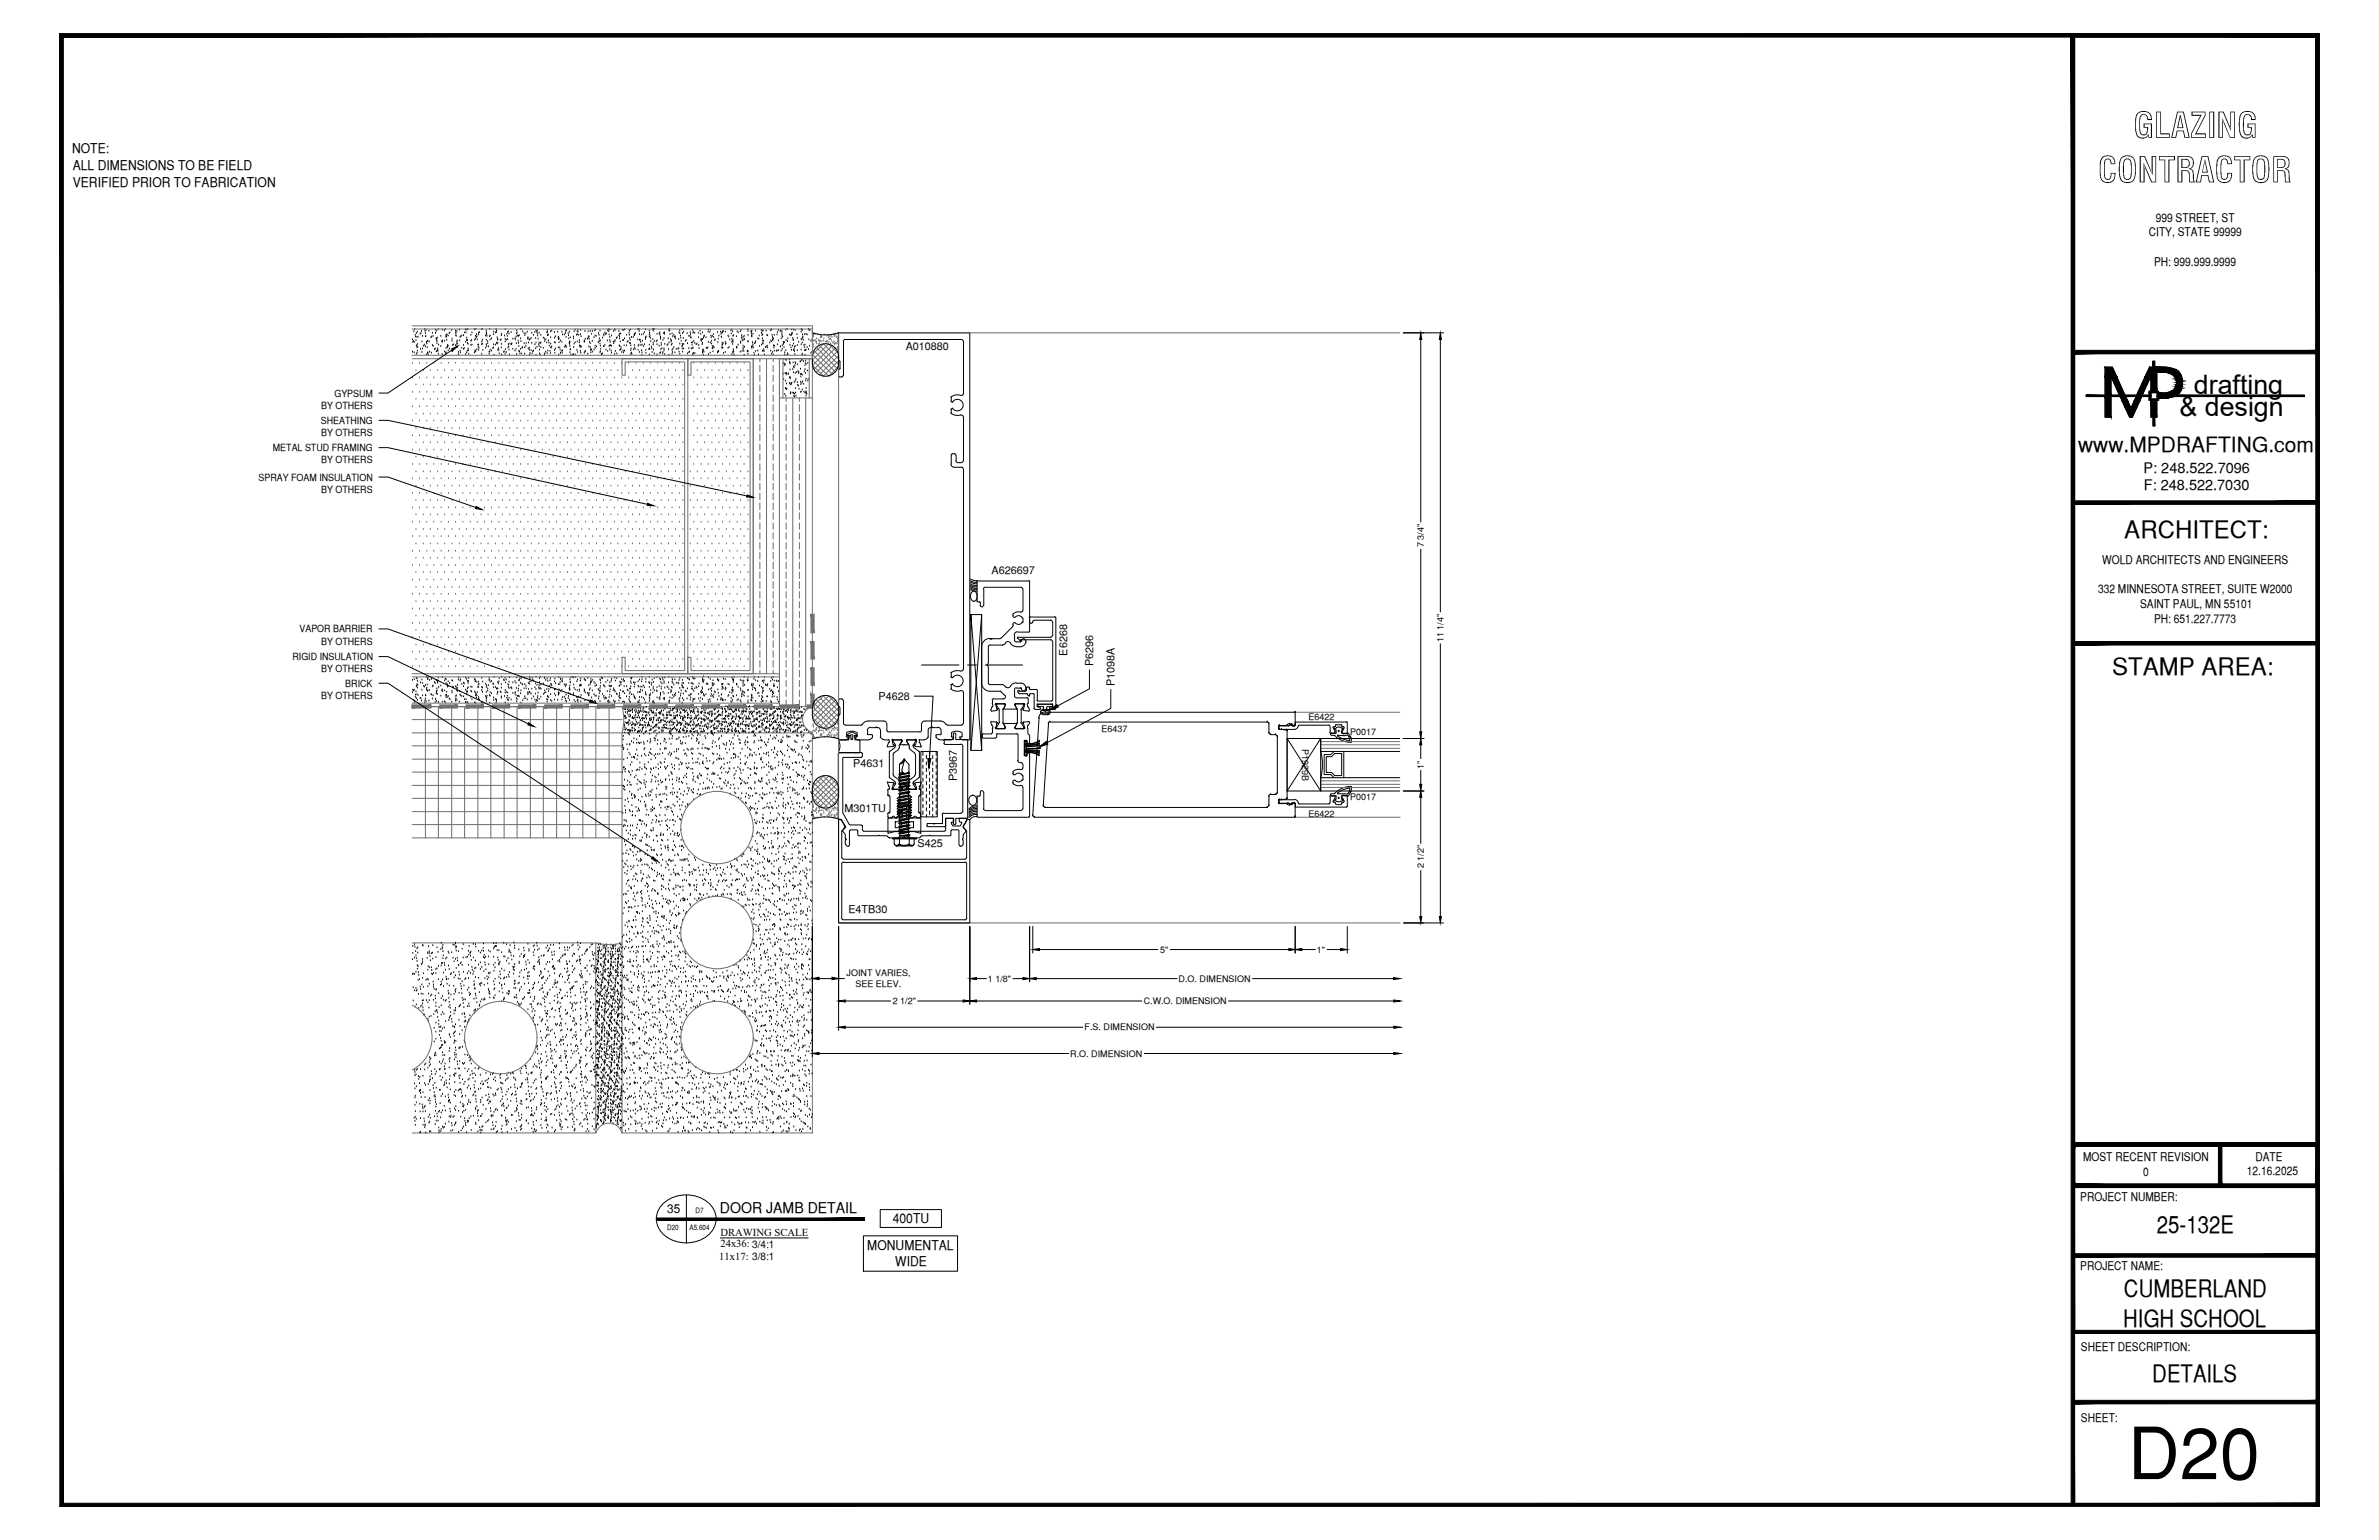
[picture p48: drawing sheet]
<svg xmlns="http://www.w3.org/2000/svg" width="432mm" height="279mm" viewBox="0 0 432 279" stroke-linecap="round" stroke-linejoin="round" font-family="sans-serif">
<defs><g id="words">
<text font-size="13.1" x="386.2" y="268.4">D20</text>
<g font-size="6.3">
<text x="387.2" y="25">GLAZING</text>
<text x="380.8" y="33.1">CONTRACTOR</text>
</g>
<g font-size="4.9">
<text x="398.2" y="71.5">drafting</text>
<text x="395.6" y="75.5">&amp; design</text>
</g>
<g font-size="4.4">
<text x="385.6" y="97.5">ARCHITECT:</text>
<text x="383.3" y="122.5">STAMP AREA:</text>
<text x="391.5" y="223.7">25-132E</text>
<text x="385.5" y="235.4">CUMBERLAND</text>
<text x="385.4" y="240.7">HIGH SCHOOL</text>
<text x="390.7" y="250.7">DETAILS</text>
</g>
<text font-size="3.8" x="377.2" y="82">www.MPDRAFTING.com</text>
<text font-size="2.7" x="130.7" y="220">DOOR JAMB DETAIL</text>
<g font-size="2.6">
<text x="389.1" y="85.8">P: 248.522.7096</text>
<text x="389.1" y="89">F: 248.522.7030</text>
</g>
<g font-size="2.4">
<text x="13.1" y="27.8">NOTE:</text>
<text x="13.2" y="30.8">ALL DIMENSIONS TO BE FIELD</text>
<text x="13.2" y="33.8">VERIFIED PRIOR TO FABRICATION</text>
<text x="162.1" y="221.9">400TU</text>
<text x="157.4" y="226.7">MONUMENTAL</text>
<text x="162.5" y="229.7">WIDE</text>
</g>
<g font-size="2.2">
<text x="391.3" y="40.2">999 STREET, ST</text>
<text x="390" y="42.9">CITY, STATE 99999</text>
<text x="391" y="48.2">PH: 999.999.9999</text>
<text x="380.8" y="107.6">332 MINNESOTA STREET, SUITE W2000</text>
<text x="381.6" y="102.3">WOLD ARCHITECTS AND ENGINEERS</text>
<text x="388.4" y="110.3">SAINT PAUL, MN 55101</text>
<text x="391" y="113">PH: 651.227.7773</text>
<text x="378.1" y="210.6">MOST RECENT REVISION</text>
<text x="389" y="213.3">0</text>
<text x="407.8" y="213.2">12.16.2025</text>
<text x="409.4" y="210.6">DATE</text>
<text x="121.1" y="220.2">35</text>
<text x="377.6" y="217.8">PROJECT NUMBER:</text>
<text x="377.6" y="230.4">PROJECT NAME:</text>
<text x="377.7" y="245.2">SHEET DESCRIPTION:</text>
<text x="377.7" y="257.9">SHEET:</text>
</g>
<g font-size="2">
<text x="164.4" y="63.6">A010880</text>
<text x="180" y="104.1">A626697</text>
<text x="193.7" y="118.9" transform="rotate(-90 193.7 118.9)">E6268</text>
<text x="198.4" y="120.9" transform="rotate(-90 198.4 120.9)">P6296</text>
<text x="202.3" y="124.5" transform="rotate(-90 202.3 124.5)">P1098A</text>
<text x="159.4" y="127">P4628</text>
<text x="154.9" y="139.2">P4631</text>
<text x="173.7" y="141.7" transform="rotate(-90 173.7 141.7)">P3967</text>
<text x="153.3" y="147.4">M301TU</text>
<text x="166.6" y="153.6">S425</text>
<text x="154" y="165.7">E4TB30</text>
</g>
<g font-size="1.9">
<text x="130.7" y="224.2">DRAWING SCALE</text>
<text x="130.7" y="226.3">24x36: 3/4:1</text>
<text x="130.6" y="228.5">11x17: 3/8:1</text>
</g>
<g font-size="1.8">
<text x="60.7" y="71.9">GYPSUM</text>
<text x="58.2" y="76.9">SHEATHING</text>
<text x="58.3" y="74.2">BY OTHERS</text>
<text x="49.5" y="81.9">METAL STUD FRAMING</text>
<text x="58.3" y="79.1">BY OTHERS</text>
<text x="46.9" y="87.2">SPRAY FOAM INSULATION</text>
<text x="58.3" y="84.1">BY OTHERS</text>
<text x="58.3" y="89.4">BY OTHERS</text>
<text x="53.1" y="119.8">RIGID INSULATION</text>
<text x="54.4" y="114.7">VAPOR BARRIER</text>
<text x="58.3" y="117">BY OTHERS</text>
<text x="58.3" y="122">BY OTHERS</text>
<text x="62.7" y="124.6">BRICK</text>
<text x="58.3" y="126.8">BY OTHERS</text>
</g>
<g font-size="1.6">
<text x="258.4" y="99.3" transform="rotate(-90 258.4 99.3)">7 3/4&quot;</text>
<text x="262" y="116.5" transform="rotate(-90 262 116.5)">11 1/4&quot;</text>
<text x="237.5" y="130.6">E6422</text>
<text x="199.9" y="132.7">E6437</text>
<text x="236.3" y="135.9" transform="rotate(90 236.3 135.9)">P1929B</text>
<text x="245" y="133.4">P0017</text>
<text x="258.4" y="139.5" transform="rotate(-90 258.4 139.5)">1&quot;</text>
<text x="237.5" y="148.1">E6422</text>
<text x="245" y="145.1">P0017</text>
<text x="258.4" y="157.5" transform="rotate(-90 258.4 157.5)">2 1/2&quot;</text>
<text x="210.6" y="172.8">5&quot;</text>
<text x="239" y="172.9">1&quot;</text>
<text x="153.7" y="177.1">JOINT VARIES,</text>
<text x="155.3" y="179.1">SEE ELEV.</text>
<text x="179.3" y="178.1">1 1/8&quot;</text>
<text x="213.9" y="178.1">D.O. DIMENSION</text>
<text x="162.1" y="182.2">2 1/2&quot;</text>
<text x="207.6" y="182.2">C.W.O. DIMENSION</text>
<text x="194.2" y="191.7">R.O. DIMENSION</text>
<text x="196.8" y="186.9">F.S. DIMENSION</text>
</g>
<g font-size="1.3">
<text x="126.2" y="220.2">D7</text>
<text x="121.1" y="223.1">D20</text>
<text x="125.2" y="223.1">A5.604</text>
</g>
</g></defs>
<!-- layer: SURROUNDING CONDITIONS -->
<g fill="none" stroke="#6c6c6c" stroke-width=".18">
<path d="M74.8 59.1h72.6M74.8 59.7h72.6M74.8 65.1h72.6v63.1M74.8 64.5h72.6M112.9 65.1h11.9v57.1h-11.9v-2.9h.6v2.4h10.8v-56h-10.8v2.4h-.6zM124.8 65.1h11.9v57.1h-11.9v-2.9h.6v2.4h10.7v-56h-10.7v2.4h-.6zM136.7 65.1v57.1M137.9 65.1v.6M137.9 66.3v1.1M137.9 68.1v1.1M137.9 69.8v1.3M137.9 71.6v1.2"/>
<path d="M137.9 73.4v1.2M137.9 75.2v1.2M137.9 77v1.2M137.9 78.7v1.2M139.1 65.1v57.1M140.3 65.1v.6M140.3 66.3v1.1M140.3 68.1v1.1M140.3 69.8v1.3M140.3 71.6v1.2M140.3 73.4v1.2M140.3 75.2v1.2"/>
<path d="M140.3 77v1.2M140.3 78.7v1.2M141.5 65.1v63.1h-66.7M142.1 65.1v7.1M142.7 72.2v.6M142.7 73.4v1.2M142.7 75.2v1.2M142.7 77v1.2M142.7 78.7v1.2M143.9 72.2v56M145.1 72.2v.6M145.1 73.4v1.2"/>
<path d="M145.1 75.2v1.2M145.1 77v1.2M145.1 78.7v1.2M146.2 72.2v56M146.9 65.1v7.1M147.5 64.4l3.6 3.5M147.8 63.6l3.8 3.9M148.2 63.1l3.8 3.8M148.7 62.7l3.5 3.5M149.4 62.4l-1.9 1.9M149.5 62.4l2.7 2.8M150.4 62.4l-3 2.9 3 3 1.7-1.8"/>
<path d="M150.5 62.5l1.6 1.6M151.1 62.7l-3.6 3.6 2 2M151.6 63.1l-3.8 3.9M152 63.8l-3.9 3.8M152.2 64.5l-3.5 3.5M152.2 65.5l-2.8 2.8M137.9 80.6v1.1M137.9 82.4v1.1M137.9 84.1v1.2M137.9 85.9v1.2M137.9 87.7v1.2M137.9 89.5v1.2"/>
<path d="M137.9 91.2v1.3M137.9 93v1.2M137.9 94.9v1.1M137.9 96.6v1.2M137.9 98.4v1.2M140.3 80.6v1.1M140.3 82.4v1.1M140.3 84.1v1.2M140.3 85.9v1.2M140.3 87.7v1.2M140.3 89.5v1.2M140.3 91.2v1.3"/>
<path d="M140.3 93v1.2M140.3 94.9v1.1M140.3 96.6v1.2M140.3 98.4v1.2M142.7 80.6v1.1M142.7 82.4v1.1M142.7 84.1v1.2M142.7 85.9v1.2M142.7 87.7v1.2M142.7 89.5v1.2M142.7 91.2v1.3M142.7 93v1.2"/>
<path d="M142.7 94.9v1.1M142.7 96.6v1.2M142.7 98.4v1.2M145.1 80.6v1.1M145.1 82.4v1.1M145.1 84.1v1.2M145.1 85.9v1.2M145.1 87.7v1.2M145.1 89.5v1.2M145.1 91.2v1.3M145.1 93v1.2M145.1 94.9v1.1"/>
<path d="M145.1 96.6v1.2M145.1 98.4v1.2M137.9 100.2v1.2M137.9 102v1.2M137.9 103.8v1.2M137.9 105.5v1.2M137.9 107.3v1.2M137.9 109.2v1.1M137.9 110.9v1.2M137.9 112.7v1.2M137.9 114.5v1.2M137.9 116.3v1.2"/>
<path d="M137.9 118v1.3M137.9 119.8v1.2M140.3 100.2v1.2M140.3 102v1.2M140.3 103.8v1.2M140.3 105.5v1.2M140.3 107.3v1.2M140.3 109.2v1.1M140.3 110.9v1.2M140.3 112.7v1.2M140.3 114.5v1.2M140.3 116.3v1.2"/>
<path d="M140.3 118v1.3M140.3 119.8v1.2M142.7 100.2v1.2M142.7 102v1.2M142.7 103.8v1.2M142.7 105.5v1.2M142.7 107.3v1.2M142.7 109.2v1.1M142.7 110.9v1.2M142.7 112.7v1.2M142.7 114.5v1.2M142.7 116.3v1.2"/>
<path d="M142.7 118v1.3M142.7 119.8v1.2M145.1 100.2v1.2M145.1 102v1.2M145.1 103.8v1.2M145.1 105.5v1.2M145.1 107.3v1.2M145.1 109.2v1.1M145.1 110.9v1.2M145.1 112.7v1.2M145.1 114.5v1.2M145.1 116.3v1.2"/>
<path d="M145.1 118v1.3M145.1 119.8v1.2M74.8 127.6h66.7M74.8 122.2h66.7M74.8 122.8h66.7M74.8 130.6h38.1M74.8 133h38.1M74.8 135.3h38.1M74.8 137.7h38.1M74.8 127.9v.6M77.2 128.2v23.8M79.6 128.2v23.8"/>
<path d="M82 128.2v23.8M84.3 128.2v23.8M86.7 128.2v23.8M89.1 128.2v23.8M91.5 128.2v23.8M93.9 128.2v23.8M96.3 128.2v23.8M98.6 128.2v23.8M101 128.2v23.8M103.4 128.2v23.8M105.8 128.2v23.8M108.1 128.2v23.8"/>
<path d="M110.6 128.2v23.8M112.9 133h34.5v72.5h-34.5zM112.9 128.1l.3 2.1v1.4l-.3 1.3M137.9 121.6v.6M140.3 121.6v.6M142.7 121.6v1.2M142.7 123.4v1.2M142.7 125.2v1.2M142.7 127v1.2M145.1 121.6v1.2M145.1 123.4v1.2M145.1 125.2v1.2"/>
<path d="M145.1 127v1.2M147.5 128.2a2.44 2.44 0 0 0-1.8 2.3 2.44 2.44 0 0 0 1.8 2.4M147.5 130.2l1.9 1.9M147.5 128.3l3.6 3.5M147.7 127.5l3.9 3.9M148.1 126.9l3.9 3.9M148.7 126.5l3.5 3.5M149.4 126.2l2.8 2.8M149.5 126.2l-2 2M150.4 126.2l-3 3 3 2.9M150.4 126.3l1.7 1.7M151.1 126.6l-3.6 3.6"/>
<path d="M151.6 127l-3.8 3.9M152 127.6l-3.9 3.8M152.1 130.4l-1.6 1.7M152.2 128.4l-3.5 3.5M152.2 129.3l-2.7 2.8M74.8 140.1h38.1M74.8 142.5h38.1M74.8 144.8h38.1M74.8 147.3h38.1M74.8 149.6h38.1M74.8 152h38.1M147.5 144.8l1.9 1.8"/>
<path d="M147.7 142l3.9 3.9M148.1 141.5l3.9 3.9M148.7 141l3.5 3.5M149.4 140.8l2.8 2.8M149.5 140.8l-2 1.9 3.6 3.7M151.1 141.1l-3.6 3.6M151.6 141.5l-3.8 3.9M152 142.1l-3.9 3.9M152.1 142.6l-1.7-1.8-3 3 3 2.8M152.1 145l-1.6 1.6M152.2 142.9l-3.5 3.5M152.2 143.9l-2.7 2.7"/>
<path d="M74.8 171.1h33.3v34.4h-33.3M108.1 171.1l2.1 .3 1.4-.1 1.3-.2M74.8 182.4a6.6 6.6 0 0 1 0 11.7M108.2 205.6a2.44 2.44 0 0 1 2.3-1.8 2.44 2.44 0 0 1 2.4 1.8"/>
<circle cx="130.1" cy="150.1" r="6.6"/>
<circle cx="130.1" cy="169.2" r="6.6"/>
<circle cx="90.9" cy="188.2" r="6.6"/>
<circle cx="130.1" cy="188.2" r="6.6"/>
</g>
<!-- layer: LIGHT_2 -->
<g fill="none" stroke="#6c6c6c" stroke-width=".18">
<path d="M147.4 59.1v6h-5.9v7.1h5.9M74.9 65.9h.1M74.9 68.6h.1M74.9 71.2h.1M74.9 73.8h.1M74.9 76.4h.1M74.9 79.1h.1M75.5 67.2h.1M75.5 69.8h.1M75.5 72.5h.1M75.5 75.1h.1M75.5 77.7h.1"/>
<path d="M76.1 65.9h.1M76.1 68.6h.1M76.1 71.2h.1M76.1 73.8h.1M76.1 76.4h.1M76.1 79.1h.1M76.8 67.2h.1M76.8 69.8h.1M76.8 72.5h.1M76.8 75.1h.1M76.8 77.7h.1M77.5 65.9h.1"/>
<path d="M77.5 68.6h.1M77.5 71.2h.1M77.5 73.8h.1M77.5 76.4h.1M77.5 79.1h.1M78.1 67.2h.1M78.1 69.8h.1M78.1 72.5h.1M78.1 75.1h.1M78.1 77.7h.1M78.7 65.9h.1M78.7 68.6h.1"/>
<path d="M78.7 71.2h.1M78.7 73.8h.1M78.7 76.4h.1M78.7 79.1h.1M79.4 67.2h.1M79.4 69.8h.1M79.4 72.5h.1M79.4 75.1h.1M79.4 77.7h.1M80.1 65.9h.1M80.1 68.6h.1M80.1 71.2h.1"/>
<path d="M80.1 73.8h.1M80.1 76.4h.1M80.1 79.1h.1M80.7 67.2h.1M80.7 69.8h.1M80.7 72.5h.1M80.7 75.1h.1M80.7 77.7h.1M81.4 65.9h.1M81.4 68.6h.1M81.4 71.2h.1M81.4 73.8h.1"/>
<path d="M81.4 76.4h.1M81.4 79.1h.1M82 67.2h.1M82 69.8h.1M82 72.5h.1M82 75.1h.1M82 77.7h.1M82.7 65.9h.1M82.7 68.6h.1M82.7 71.2h.1M82.7 73.8h.1M82.7 76.4h.1"/>
<path d="M82.7 79.1h.1M83.4 67.2h.1M83.4 69.8h.1M83.4 72.5h.1M83.4 75.1h.1M83.4 77.7h.1M84 65.9h.1M84 68.6h.1M84 71.2h.1M84 73.8h.1M84 76.4h.1M84 79.1h.1"/>
<path d="M84.6 67.2h.1M84.6 69.8h.1M84.6 72.5h.1M84.6 75.1h.1M84.6 77.7h.1M85.3 65.9h.1M85.3 68.6h.1M85.3 71.2h.1M85.3 73.8h.1M85.3 76.4h.1M85.3 79.1h.1M86 67.2h.1"/>
<path d="M86 69.8h.1M86 72.5h.1M86 75.1h.1M86 77.7h.1M86.6 65.9h.1M86.6 68.6h.1M86.6 71.2h.1M86.6 73.8h.1M86.6 76.4h.1M86.6 79.1h.1M87.3 67.2h.1M87.3 69.8h.1"/>
<path d="M87.3 72.5h.1M87.3 75.1h.1M87.3 77.7h.1M87.9 65.9h.1M87.9 68.6h.1M87.9 71.2h.1M87.9 73.8h.1M87.9 76.4h.1M87.9 79.1h.1M88.6 67.2h.1M88.6 69.8h.1M88.6 72.5h.1"/>
<path d="M88.6 75.1h.1M88.6 77.7h.1M89.2 65.9h.1M89.2 68.6h.1M89.2 71.2h.1M89.2 73.8h.1M89.2 76.4h.1M89.2 79.1h.1M89.9 67.2h.1M89.9 69.8h.1M89.9 72.5h.1M89.9 75.1h.1"/>
<path d="M89.9 77.7h.1M90.6 65.9h.1M90.6 68.6h.1M90.6 71.2h.1M90.6 73.8h.1M90.6 76.4h.1M90.6 79.1h.1M91.2 67.2h.1M91.2 69.8h.1M91.2 72.5h.1M91.2 75.1h.1M91.2 77.7h.1"/>
<path d="M91.9 65.9h.1M91.9 68.6h.1M91.9 71.2h.1M91.9 73.8h.1M91.9 76.4h.1M91.9 79.1h.1M92.5 67.2h.1M92.5 69.8h.1M92.5 72.5h.1M92.5 75.1h.1M92.5 77.7h.1M93.2 65.9h.1"/>
<path d="M93.2 68.6h.1M93.2 71.2h.1M93.2 73.8h.1M93.2 76.4h.1M93.2 79.1h.1M93.9 67.2h.1M93.9 69.8h.1M93.9 72.5h.1M93.9 75.1h.1M93.9 77.7h.1M94.5 65.9h.1M94.5 68.6h.1"/>
<path d="M94.5 71.2h.1M94.5 73.8h.1M94.5 76.4h.1M94.5 79.1h.1M95.1 67.2h.1M95.1 69.8h.1M95.1 72.5h.1M95.1 75.1h.1M95.1 77.7h.1M95.8 65.9h.1M95.8 68.6h.1M95.8 71.2h.1"/>
<path d="M95.8 73.8h.1M95.8 76.4h.1M95.8 79.1h.1M96.5 67.2h.1M96.5 69.8h.1M96.5 72.5h.1M96.5 75.1h.1M96.5 77.7h.1M97.1 65.9h.1M97.1 68.6h.1M97.1 71.2h.1M97.1 73.8h.1"/>
<path d="M97.1 76.4h.1M97.1 79.1h.1M97.8 67.2h.1M97.8 69.8h.1M97.8 72.5h.1M97.8 75.1h.1M97.8 77.7h.1M98.4 65.9h.1M98.4 68.6h.1M98.4 71.2h.1M98.4 73.8h.1M98.4 76.4h.1"/>
<path d="M98.4 79.1h.1M99.1 67.2h.1M99.1 69.8h.1M99.1 72.5h.1M99.1 75.1h.1M99.1 77.7h.1M99.7 65.9h.1M99.7 68.6h.1M99.7 71.2h.1M99.7 73.8h.1M99.7 76.4h.1M99.7 79.1h.1"/>
<path d="M100.4 67.2h.1M100.4 69.8h.1M100.4 72.5h.1M100.4 75.1h.1M100.4 77.7h.1M101 65.9h.1M101 68.6h.1M101 71.2h.1M101 73.8h.1M101 76.4h.1M101 79.1h.1M101.7 67.2h.1"/>
<path d="M101.7 69.8h.1M101.7 72.5h.1M101.7 75.1h.1M101.7 77.7h.1M102.4 65.9h.1M102.4 68.6h.1M102.4 71.2h.1M102.4 73.8h.1M102.4 76.4h.1M102.4 79.1h.1M103 67.2h.1M103 69.8h.1"/>
<path d="M103 72.5h.1M103 75.1h.1M103 77.7h.1M103.6 65.9h.1M103.6 68.6h.1M103.6 71.2h.1M103.6 73.8h.1M103.6 76.4h.1M103.6 79.1h.1M104.3 67.2h.1M104.3 69.8h.1M104.3 72.5h.1"/>
<path d="M104.3 75.1h.1M104.3 77.7h.1M105 65.9h.1M105 68.6h.1M105 71.2h.1M105 73.8h.1M105 76.4h.1M105 79.1h.1M105.6 67.2h.1M105.6 69.8h.1M105.6 72.5h.1M105.6 75.1h.1"/>
<path d="M105.6 77.7h.1M106.3 65.9h.1M106.3 68.6h.1M106.3 71.2h.1M106.3 73.8h.1M106.3 76.4h.1M106.3 79.1h.1M106.9 67.2h.1M106.9 69.8h.1M106.9 72.5h.1M106.9 75.1h.1M106.9 77.7h.1"/>
<path d="M107.6 65.9h.1M107.6 68.6h.1M107.6 71.2h.1M107.6 73.8h.1M107.6 76.4h.1M107.6 79.1h.1M108.3 67.2h.1M108.3 69.8h.1M108.3 72.5h.1M108.3 75.1h.1M108.3 77.7h.1M108.9 65.9h.1"/>
<path d="M108.9 68.6h.1M108.9 71.2h.1M108.9 73.8h.1M108.9 76.4h.1M108.9 79.1h.1M109.5 67.2h.1M109.5 69.8h.1M109.5 72.5h.1M109.5 75.1h.1M109.5 77.7h.1M110.2 65.9h.1M110.2 68.6h.1"/>
<path d="M110.2 71.2h.1M110.2 73.8h.1M110.2 76.4h.1M110.2 79.1h.1M110.9 67.2h.1M110.9 69.8h.1M110.9 72.5h.1M110.9 75.1h.1M110.9 77.7h.1M111.5 65.9h.1M111.5 68.6h.1M111.5 71.2h.1"/>
<path d="M111.5 73.8h.1M111.5 76.4h.1M111.5 79.1h.1M112.1 67.2h.1M112.1 69.8h.1M112.1 72.5h.1M112.1 75.1h.1M112.1 77.7h.1M112.8 65.9h.1M112.8 68.6h.1M112.8 71.2h.1M112.8 73.8h.1"/>
<path d="M112.8 76.4h.1M112.8 79.1h.1M113.5 69.8h.1M113.5 72.5h.1M113.5 75.1h.1M113.5 77.7h.1M114.1 65.9h.1M114.1 68.6h.1M114.1 71.2h.1M114.1 73.8h.1M114.1 76.4h.1M114.1 79.1h.1"/>
<path d="M114.8 67.2h.1M114.8 69.8h.1M114.8 72.5h.1M114.8 75.1h.1M114.8 77.7h.1M115.4 65.9h.1M115.4 68.6h.1M115.4 71.2h.1M115.4 73.8h.1M115.4 76.4h.1M115.4 79.1h.1M116.1 67.2h.1"/>
<path d="M116.1 69.8h.1M116.1 72.5h.1M116.1 75.1h.1M116.1 77.7h.1M116.8 65.9h.1M116.8 68.6h.1M116.8 71.2h.1M116.8 73.8h.1M116.8 76.4h.1M116.8 79.1h.1M117.4 67.2h.1M117.4 69.8h.1"/>
<path d="M117.4 72.5h.1M117.4 75.1h.1M117.4 77.7h.1M118 65.9h.1M118 68.6h.1M118 71.2h.1M118 73.8h.1M118 76.4h.1M118 79.1h.1M118.7 67.2h.1M118.7 69.8h.1M118.7 72.5h.1"/>
<path d="M118.7 75.1h.1M118.7 77.7h.1M119.4 65.9h.1M119.4 68.6h.1M119.4 71.2h.1M119.4 73.8h.1M119.4 76.4h.1M119.4 79.1h.1M120 67.2h.1M120 69.8h.1M120 72.5h.1M120 75.1h.1"/>
<path d="M120 77.7h.1M120.6 65.9h.1M120.6 68.6h.1M120.6 71.2h.1M120.6 73.8h.1M120.6 76.4h.1M120.6 79.1h.1M121.3 67.2h.1M121.3 69.8h.1M121.3 72.5h.1M121.3 75.1h.1M121.3 77.7h.1"/>
<path d="M122 65.9h.1M122 68.6h.1M122 71.2h.1M122 73.8h.1M122 76.4h.1M122 79.1h.1M122.6 67.2h.1M122.6 69.8h.1M122.6 72.5h.1M122.6 75.1h.1M122.6 77.7h.1M123.3 65.9h.1"/>
<path d="M123.3 68.6h.1M123.3 71.2h.1M123.3 73.8h.1M123.3 76.4h.1M123.3 79.1h.1M124 67.2h.1M124 69.8h.1M124 72.5h.1M124 75.1h.1M124 77.7h.1M125.9 65.9h.1M125.9 68.6h.1"/>
<path d="M125.9 71.2h.1M125.9 73.8h.1M125.9 76.4h.1M125.9 79.1h.1M126.6 67.2h.1M126.6 69.8h.1M126.6 72.5h.1M126.6 75.1h.1M126.6 77.7h.1M127.3 65.9h.1M127.3 68.6h.1M127.3 71.2h.1"/>
<path d="M127.3 73.8h.1M127.3 76.4h.1M127.3 79.1h.1M127.9 67.2h.1M127.9 69.8h.1M127.9 72.5h.1M127.9 75.1h.1M127.9 77.7h.1M128.5 65.9h.1M128.5 68.6h.1M128.5 71.2h.1M128.5 73.8h.1"/>
<path d="M128.5 76.4h.1M128.5 79.1h.1M129.2 67.2h.1M129.2 69.8h.1M129.2 72.5h.1M129.2 75.1h.1M129.2 77.7h.1M129.9 65.9h.1M129.9 68.6h.1M129.9 71.2h.1M129.9 73.8h.1M129.9 76.4h.1"/>
<path d="M129.9 79.1h.1M130.5 67.2h.1M130.5 69.8h.1M130.5 72.5h.1M130.5 75.1h.1M130.5 77.7h.1M131.1 65.9h.1M131.1 68.6h.1M131.1 71.2h.1M131.1 73.8h.1M131.1 76.4h.1M131.1 79.1h.1"/>
<path d="M131.8 67.2h.1M131.8 69.8h.1M131.8 72.5h.1M131.8 75.1h.1M131.8 77.7h.1M132.5 65.9h.1M132.5 68.6h.1M132.5 71.2h.1M132.5 73.8h.1M132.5 76.4h.1M132.5 79.1h.1M133.1 67.2h.1"/>
<path d="M133.1 69.8h.1M133.1 72.5h.1M133.1 75.1h.1M133.1 77.7h.1M133.8 65.9h.1M133.8 68.6h.1M133.8 71.2h.1M133.8 73.8h.1M133.8 76.4h.1M133.8 79.1h.1M134.4 67.2h.1M134.4 69.8h.1"/>
<path d="M134.4 72.5h.1M134.4 75.1h.1M134.4 77.7h.1M135.1 65.9h.1M135.1 68.6h.1M135.1 71.2h.1M135.1 73.8h.1M135.1 76.4h.1M135.1 79.1h.1M135.8 67.2h.1M135.8 69.8h.1M135.8 72.5h.1"/>
<path d="M135.8 75.1h.1M135.8 77.7h.1M147.5 61.7h.1M147.6 62.9h.1M147.6 63.8h.1M147.6 63.1h.1M147.6 61h.1M147.6 61.9h.1M147.6 61.2h.1M147.6 62.5h.1M147.6 60.8h.1M147.7 60.5h.1"/>
<path d="M147.8 60.7h.1M147.9 61.8h.1M148 60.6h.1M148 61.8h.1M148.1 63.1h.1M148.1 62.1h.1M148.2 61.5h.1M148.2 62.4h.1M148.2 62h.1M148.3 60.6h.1M148.5 61.8h.1M148.5 62.5h.1"/>
<path d="M148.6 61.7h.1M148.7 62.3h.1M148.8 61.9h.1M148.9 61h.1M148.9 61.9h.1M148.9 61.3h.1M149.1 61.2h.1M149.2 62h.1M149.2 61.2h.1M149.5 61.8h.1M149.5 61.5h.1M149.6 60.8h.1"/>
<path d="M149.8 62h.1M150.1 62h.1M150.1 62.1h.1M150.1 61.9h.1M150.1 61h.1M150.2 60.8h.1M150.2 62.4h.1M150.4 61.3h.1M150.4 62.1h.1M150.5 60.9h.1M150.5 61.7h.1M150.6 61.2h.1"/>
<path d="M150.6 61.6h.1M150.7 62.4h.1M150.7 61.5h.1M150.9 61h.1M150.9 61.8h.1M151 61.2h.1M151.1 62.2h.1M151.3 62.2h.1M151.3 60.7h.1M151.4 62h.1M151.4 61.1h.1M151.4 62.5h.1"/>
<path d="M151.5 61h.1M151.5 62.5h.1M151.5 60.8h.1M151.6 60.6h.1M151.7 62.3h.1M151.7 62.4h.1M151.8 61.1h.1M151.9 61.3h.1M152 63.3h.1M152 62.4h.1M152 63.6h.1M152 62h.1"/>
<path d="M152 61.5h.1M152 60.6h.1M152 63.1h.1M152.1 61.2h.1M152.1 61.1h.1M152.2 63.6h.1M74.9 81.7h.1M74.9 84.3h.1M74.9 86.9h.1M74.9 89.5h.1M74.9 92.1h.1M74.9 94.7h.1"/>
<path d="M74.9 97.3h.1M75.5 80.3h.1M75.5 82.9h.1M75.5 85.6h.1M75.5 88.2h.1M75.5 90.8h.1M75.5 93.4h.1M75.5 96.1h.1M75.5 98.7h.1M76.1 81.7h.1M76.1 84.3h.1M76.1 86.9h.1"/>
<path d="M76.1 89.5h.1M76.1 92.1h.1M76.1 94.7h.1M76.1 97.3h.1M76.8 80.3h.1M76.8 82.9h.1M76.8 85.6h.1M76.8 88.2h.1M76.8 90.8h.1M76.8 93.4h.1M76.8 96.1h.1M76.8 98.7h.1"/>
<path d="M77.5 81.7h.1M77.5 84.3h.1M77.5 86.9h.1M77.5 89.5h.1M77.5 92.1h.1M77.5 94.7h.1M77.5 97.3h.1M78.1 80.3h.1M78.1 82.9h.1M78.1 85.6h.1M78.1 88.2h.1M78.1 90.8h.1"/>
<path d="M78.1 93.4h.1M78.1 96.1h.1M78.1 98.7h.1M78.7 81.7h.1M78.7 84.3h.1M78.7 86.9h.1M78.7 89.5h.1M78.7 92.1h.1M78.7 94.7h.1M78.7 97.3h.1M79.4 80.3h.1M79.4 82.9h.1"/>
<path d="M79.4 85.6h.1M79.4 88.2h.1M79.4 90.8h.1M79.4 93.4h.1M79.4 96.1h.1M79.4 98.7h.1M80.1 81.7h.1M80.1 84.3h.1M80.1 86.9h.1M80.1 89.5h.1M80.1 92.1h.1M80.1 94.7h.1"/>
<path d="M80.1 97.3h.1M80.7 80.3h.1M80.7 82.9h.1M80.7 85.6h.1M80.7 88.2h.1M80.7 90.8h.1M80.7 93.4h.1M80.7 96.1h.1M80.7 98.7h.1M81.4 81.7h.1M81.4 84.3h.1M81.4 86.9h.1"/>
<path d="M81.4 89.5h.1M81.4 92.1h.1M81.4 94.7h.1M81.4 97.3h.1M82 80.3h.1M82 82.9h.1M82 85.6h.1M82 88.2h.1M82 90.8h.1M82 93.4h.1M82 96.1h.1M82 98.7h.1"/>
<path d="M82.7 81.7h.1M82.7 84.3h.1M82.7 86.9h.1M82.7 89.5h.1M82.7 92.1h.1M82.7 94.7h.1M82.7 97.3h.1M83.4 80.3h.1M83.4 82.9h.1M83.4 85.6h.1M83.4 88.2h.1M83.4 90.8h.1"/>
<path d="M83.4 93.4h.1M83.4 96.1h.1M83.4 98.7h.1M84 81.7h.1M84 84.3h.1M84 86.9h.1M84 89.5h.1M84 92.1h.1M84 94.7h.1M84 97.3h.1M84.6 80.3h.1M84.6 82.9h.1"/>
<path d="M84.6 85.6h.1M84.6 88.2h.1M84.6 90.8h.1M84.6 93.4h.1M84.6 96.1h.1M84.6 98.7h.1M85.3 81.7h.1M85.3 84.3h.1M85.3 86.9h.1M85.3 89.5h.1M85.3 92.1h.1M85.3 94.7h.1"/>
<path d="M85.3 97.3h.1M86 80.3h.1M86 82.9h.1M86 85.6h.1M86 88.2h.1M86 90.8h.1M86 93.4h.1M86 96.1h.1M86 98.7h.1M86.6 81.7h.1M86.6 84.3h.1M86.6 86.9h.1"/>
<path d="M86.6 89.5h.1M86.6 92.1h.1M86.6 94.7h.1M86.6 97.3h.1M87.3 80.3h.1M87.3 82.9h.1M87.3 85.6h.1M87.3 88.2h.1M87.3 90.8h.1M87.3 93.4h.1M87.3 96.1h.1M87.3 98.7h.1"/>
<path d="M87.9 81.7h.1M87.9 84.3h.1M87.9 86.9h.1M87.9 89.5h.1M87.9 92.1h.1M87.9 94.7h.1M87.9 97.3h.1M88.6 80.3h.1M88.6 82.9h.1M88.6 85.6h.1M88.6 88.2h.1M88.6 90.8h.1"/>
<path d="M88.6 93.4h.1M88.6 96.1h.1M88.6 98.7h.1M89.2 81.7h.1M89.2 84.3h.1M89.2 86.9h.1M89.2 89.5h.1M89.2 92.1h.1M89.2 94.7h.1M89.2 97.3h.1M89.9 80.3h.1M89.9 82.9h.1"/>
<path d="M89.9 85.6h.1M89.9 88.2h.1M89.9 90.8h.1M89.9 93.4h.1M89.9 96.1h.1M89.9 98.7h.1M90.6 81.7h.1M90.6 84.3h.1M90.6 86.9h.1M90.6 89.5h.1M90.6 92.1h.1M90.6 94.7h.1"/>
<path d="M90.6 97.3h.1M91.2 80.3h.1M91.2 82.9h.1M91.2 85.6h.1M91.2 88.2h.1M91.2 90.8h.1M91.2 93.4h.1M91.2 96.1h.1M91.2 98.7h.1M91.9 81.7h.1M91.9 84.3h.1M91.9 86.9h.1"/>
<path d="M91.9 89.5h.1M91.9 92.1h.1M91.9 94.7h.1M91.9 97.3h.1M92.5 80.3h.1M92.5 82.9h.1M92.5 85.6h.1M92.5 88.2h.1M92.5 90.8h.1M92.5 93.4h.1M92.5 96.1h.1M92.5 98.7h.1"/>
<path d="M93.2 81.7h.1M93.2 84.3h.1M93.2 86.9h.1M93.2 89.5h.1M93.2 92.1h.1M93.2 94.7h.1M93.2 97.3h.1M93.9 80.3h.1M93.9 82.9h.1M93.9 85.6h.1M93.9 88.2h.1M93.9 90.8h.1"/>
<path d="M93.9 93.4h.1M93.9 96.1h.1M93.9 98.7h.1M94.5 81.7h.1M94.5 84.3h.1M94.5 86.9h.1M94.5 89.5h.1M94.5 92.1h.1M94.5 94.7h.1M94.5 97.3h.1M95.1 80.3h.1M95.1 82.9h.1"/>
<path d="M95.1 85.6h.1M95.1 88.2h.1M95.1 90.8h.1M95.1 93.4h.1M95.1 96.1h.1M95.1 98.7h.1M95.8 81.7h.1M95.8 84.3h.1M95.8 86.9h.1M95.8 89.5h.1M95.8 92.1h.1M95.8 94.7h.1"/>
<path d="M95.8 97.3h.1M96.5 80.3h.1M96.5 82.9h.1M96.5 85.6h.1M96.5 88.2h.1M96.5 90.8h.1M96.5 93.4h.1M96.5 96.1h.1M96.5 98.7h.1M97.1 81.7h.1M97.1 84.3h.1M97.1 86.9h.1"/>
<path d="M97.1 89.5h.1M97.1 92.1h.1M97.1 94.7h.1M97.1 97.3h.1M97.8 80.3h.1M97.8 82.9h.1M97.8 85.6h.1M97.8 88.2h.1M97.8 90.8h.1M97.8 93.4h.1M97.8 96.1h.1M97.8 98.7h.1"/>
<path d="M98.4 81.7h.1M98.4 84.3h.1M98.4 86.9h.1M98.4 89.5h.1M98.4 92.1h.1M98.4 94.7h.1M98.4 97.3h.1M99.1 80.3h.1M99.1 82.9h.1M99.1 85.6h.1M99.1 88.2h.1M99.1 90.8h.1"/>
<path d="M99.1 93.4h.1M99.1 96.1h.1M99.1 98.7h.1M99.7 81.7h.1M99.7 84.3h.1M99.7 86.9h.1M99.7 89.5h.1M99.7 92.1h.1M99.7 94.7h.1M99.7 97.3h.1M100.4 80.3h.1M100.4 82.9h.1"/>
<path d="M100.4 85.6h.1M100.4 88.2h.1M100.4 90.8h.1M100.4 93.4h.1M100.4 96.1h.1M100.4 98.7h.1M101 81.7h.1M101 84.3h.1M101 86.9h.1M101 89.5h.1M101 92.1h.1M101 94.7h.1"/>
<path d="M101 97.3h.1M101.7 80.3h.1M101.7 82.9h.1M101.7 85.6h.1M101.7 88.2h.1M101.7 90.8h.1M101.7 93.4h.1M101.7 96.1h.1M101.7 98.7h.1M102.4 81.7h.1M102.4 84.3h.1M102.4 86.9h.1"/>
<path d="M102.4 89.5h.1M102.4 92.1h.1M102.4 94.7h.1M102.4 97.3h.1M103 80.3h.1M103 82.9h.1M103 85.6h.1M103 88.2h.1M103 90.8h.1M103 93.4h.1M103 96.1h.1M103 98.7h.1"/>
<path d="M103.6 81.7h.1M103.6 84.3h.1M103.6 86.9h.1M103.6 89.5h.1M103.6 92.1h.1M103.6 94.7h.1M103.6 97.3h.1M104.3 80.3h.1M104.3 82.9h.1M104.3 85.6h.1M104.3 88.2h.1M104.3 90.8h.1"/>
<path d="M104.3 93.4h.1M104.3 96.1h.1M104.3 98.7h.1M105 81.7h.1M105 84.3h.1M105 86.9h.1M105 89.5h.1M105 92.1h.1M105 94.7h.1M105 97.3h.1M105.6 80.3h.1M105.6 82.9h.1"/>
<path d="M105.6 85.6h.1M105.6 88.2h.1M105.6 90.8h.1M105.6 93.4h.1M105.6 96.1h.1M105.6 98.7h.1M106.3 81.7h.1M106.3 84.3h.1M106.3 86.9h.1M106.3 89.5h.1M106.3 92.1h.1M106.3 94.7h.1"/>
<path d="M106.3 97.3h.1M106.9 80.3h.1M106.9 82.9h.1M106.9 85.6h.1M106.9 88.2h.1M106.9 90.8h.1M106.9 93.4h.1M106.9 96.1h.1M106.9 98.7h.1M107.6 81.7h.1M107.6 84.3h.1M107.6 86.9h.1"/>
<path d="M107.6 89.5h.1M107.6 92.1h.1M107.6 94.7h.1M107.6 97.3h.1M108.3 80.3h.1M108.3 82.9h.1M108.3 85.6h.1M108.3 88.2h.1M108.3 90.8h.1M108.3 93.4h.1M108.3 96.1h.1M108.3 98.7h.1"/>
<path d="M108.9 81.7h.1M108.9 84.3h.1M108.9 86.9h.1M108.9 89.5h.1M108.9 92.1h.1M108.9 94.7h.1M108.9 97.3h.1M109.5 80.3h.1M109.5 82.9h.1M109.5 85.6h.1M109.5 88.2h.1M109.5 90.8h.1"/>
<path d="M109.5 93.4h.1M109.5 96.1h.1M109.5 98.7h.1M110.2 81.7h.1M110.2 84.3h.1M110.2 86.9h.1M110.2 89.5h.1M110.2 92.1h.1M110.2 94.7h.1M110.2 97.3h.1M110.9 80.3h.1M110.9 82.9h.1"/>
<path d="M110.9 85.6h.1M110.9 88.2h.1M110.9 90.8h.1M110.9 93.4h.1M110.9 96.1h.1M110.9 98.7h.1M111.5 81.7h.1M111.5 84.3h.1M111.5 86.9h.1M111.5 89.5h.1M111.5 92.1h.1M111.5 94.7h.1"/>
<path d="M111.5 97.3h.1M112.1 80.3h.1M112.1 82.9h.1M112.1 85.6h.1M112.1 88.2h.1M112.1 90.8h.1M112.1 93.4h.1M112.1 96.1h.1M112.1 98.7h.1M112.8 81.7h.1M112.8 84.3h.1M112.8 86.9h.1"/>
<path d="M112.8 89.5h.1M112.8 92.1h.1M112.8 94.7h.1M112.8 97.3h.1M113.5 80.3h.1M113.5 82.9h.1M113.5 85.6h.1M113.5 88.2h.1M113.5 90.8h.1M113.5 93.4h.1M113.5 96.1h.1M113.5 98.7h.1"/>
<path d="M114.1 81.7h.1M114.1 84.3h.1M114.1 86.9h.1M114.1 89.5h.1M114.1 92.1h.1M114.1 94.7h.1M114.1 97.3h.1M114.8 80.3h.1M114.8 82.9h.1M114.8 85.6h.1M114.8 88.2h.1M114.8 90.8h.1"/>
<path d="M114.8 93.4h.1M114.8 96.1h.1M114.8 98.7h.1M115.4 81.7h.1M115.4 84.3h.1M115.4 86.9h.1M115.4 89.5h.1M115.4 92.1h.1M115.4 94.7h.1M115.4 97.3h.1M116.1 80.3h.1M116.1 82.9h.1"/>
<path d="M116.1 85.6h.1M116.1 88.2h.1M116.1 90.8h.1M116.1 93.4h.1M116.1 96.1h.1M116.1 98.7h.1M116.8 81.7h.1M116.8 84.3h.1M116.8 86.9h.1M116.8 89.5h.1M116.8 92.1h.1M116.8 94.7h.1"/>
<path d="M116.8 97.3h.1M117.4 80.3h.1M117.4 82.9h.1M117.4 85.6h.1M117.4 88.2h.1M117.4 90.8h.1M117.4 93.4h.1M117.4 96.1h.1M117.4 98.7h.1M118 81.7h.1M118 84.3h.1M118 86.9h.1"/>
<path d="M118 89.5h.1M118 92.1h.1M118 94.7h.1M118 97.3h.1M118.7 80.3h.1M118.7 82.9h.1M118.7 85.6h.1M118.7 88.2h.1M118.7 90.8h.1M118.7 93.4h.1M118.7 96.1h.1M118.7 98.7h.1"/>
<path d="M119.4 81.7h.1M119.4 84.3h.1M119.4 86.9h.1M119.4 89.5h.1M119.4 92.1h.1M119.4 94.7h.1M119.4 97.3h.1M120 80.3h.1M120 82.9h.1M120 85.6h.1M120 88.2h.1M120 90.8h.1"/>
<path d="M120 93.4h.1M120 96.1h.1M120 98.7h.1M120.6 81.7h.1M120.6 84.3h.1M120.6 86.9h.1M120.6 89.5h.1M120.6 92.1h.1M120.6 94.7h.1M120.6 97.3h.1M121.3 80.3h.1M121.3 82.9h.1"/>
<path d="M121.3 85.6h.1M121.3 88.2h.1M121.3 90.8h.1M121.3 93.4h.1M121.3 96.1h.1M121.3 98.7h.1M122 81.7h.1M122 84.3h.1M122 86.9h.1M122 89.5h.1M122 92.1h.1M122 94.7h.1"/>
<path d="M122 97.3h.1M122.6 80.3h.1M122.6 82.9h.1M122.6 85.6h.1M122.6 88.2h.1M122.6 90.8h.1M122.6 93.4h.1M122.6 96.1h.1M122.6 98.7h.1M123.3 81.7h.1M123.3 84.3h.1M123.3 86.9h.1"/>
<path d="M123.3 89.5h.1M123.3 92.1h.1M123.3 94.7h.1M123.3 97.3h.1M124 80.3h.1M124 82.9h.1M124 85.6h.1M124 88.2h.1M124 90.8h.1M124 93.4h.1M124 96.1h.1M124 98.7h.1"/>
<path d="M125.3 82.9h.1M125.3 85.6h.1M125.3 88.2h.1M125.3 90.8h.1M125.3 93.4h.1M125.3 96.1h.1M125.3 98.7h.1M125.9 81.7h.1M125.9 84.3h.1M125.9 86.9h.1M125.9 89.5h.1M125.9 92.1h.1"/>
<path d="M125.9 94.7h.1M125.9 97.3h.1M126.6 80.3h.1M126.6 82.9h.1M126.6 85.6h.1M126.6 88.2h.1M126.6 90.8h.1M126.6 93.4h.1M126.6 96.1h.1M126.6 98.7h.1M127.3 81.7h.1M127.3 84.3h.1"/>
<path d="M127.3 86.9h.1M127.3 89.5h.1M127.3 92.1h.1M127.3 94.7h.1M127.3 97.3h.1M127.9 80.3h.1M127.9 82.9h.1M127.9 85.6h.1M127.9 88.2h.1M127.9 90.8h.1M127.9 93.4h.1M127.9 96.1h.1"/>
<path d="M127.9 98.7h.1M128.5 81.7h.1M128.5 84.3h.1M128.5 86.9h.1M128.5 89.5h.1M128.5 92.1h.1M128.5 94.7h.1M128.5 97.3h.1M129.2 80.3h.1M129.2 82.9h.1M129.2 85.6h.1M129.2 88.2h.1"/>
<path d="M129.2 90.8h.1M129.2 93.4h.1M129.2 96.1h.1M129.2 98.7h.1M129.9 81.7h.1M129.9 84.3h.1M129.9 86.9h.1M129.9 89.5h.1M129.9 92.1h.1M129.9 94.7h.1M129.9 97.3h.1M130.5 80.3h.1"/>
<path d="M130.5 82.9h.1M130.5 85.6h.1M130.5 88.2h.1M130.5 90.8h.1M130.5 93.4h.1M130.5 96.1h.1M130.5 98.7h.1M131.1 81.7h.1M131.1 84.3h.1M131.1 86.9h.1M131.1 89.5h.1M131.1 92.1h.1"/>
<path d="M131.1 94.7h.1M131.1 97.3h.1M131.8 80.3h.1M131.8 82.9h.1M131.8 85.6h.1M131.8 88.2h.1M131.8 90.8h.1M131.8 93.4h.1M131.8 96.1h.1M131.8 98.7h.1M132.5 81.7h.1M132.5 84.3h.1"/>
<path d="M132.5 86.9h.1M132.5 89.5h.1M132.5 92.1h.1M132.5 94.7h.1M132.5 97.3h.1M133.1 80.3h.1M133.1 82.9h.1M133.1 85.6h.1M133.1 88.2h.1M133.1 90.8h.1M133.1 93.4h.1M133.1 96.1h.1"/>
<path d="M133.1 98.7h.1M133.8 81.7h.1M133.8 84.3h.1M133.8 86.9h.1M133.8 89.5h.1M133.8 92.1h.1M133.8 94.7h.1M133.8 97.3h.1M134.4 80.3h.1M134.4 82.9h.1M134.4 85.6h.1M134.4 88.2h.1"/>
<path d="M134.4 90.8h.1M134.4 93.4h.1M134.4 96.1h.1M134.4 98.7h.1M135.1 81.7h.1M135.1 84.3h.1M135.1 86.9h.1M135.1 89.5h.1M135.1 92.1h.1M135.1 94.7h.1M135.1 97.3h.1M135.8 80.3h.1"/>
<path d="M135.8 82.9h.1M135.8 85.6h.1M135.8 88.2h.1M135.8 90.8h.1M135.8 93.4h.1M135.8 96.1h.1M135.8 98.7h.1M74.9 100h.1M74.9 102.6h.1M74.9 105.2h.1M74.9 107.8h.1M74.9 110.5h.1"/>
<path d="M74.9 113.1h.1M74.9 115.7h.1M74.9 118.3h.1M75.5 101.3h.1M75.5 103.9h.1M75.5 106.6h.1M75.5 109.2h.1M75.5 111.8h.1M75.5 114.4h.1M75.5 117h.1M75.5 119.6h.1M76.1 100h.1"/>
<path d="M76.1 102.6h.1M76.1 105.2h.1M76.1 107.8h.1M76.1 110.5h.1M76.1 113.1h.1M76.1 115.7h.1M76.1 118.3h.1M76.8 101.3h.1M76.8 103.9h.1M76.8 106.6h.1M76.8 109.2h.1M76.8 111.8h.1"/>
<path d="M76.8 114.4h.1M76.8 117h.1M76.8 119.6h.1M77.5 100h.1M77.5 102.6h.1M77.5 105.2h.1M77.5 107.8h.1M77.5 110.5h.1M77.5 113.1h.1M77.5 115.7h.1M77.5 118.3h.1M78.1 101.3h.1"/>
<path d="M78.1 103.9h.1M78.1 106.6h.1M78.1 109.2h.1M78.1 111.8h.1M78.1 114.4h.1M78.1 117h.1M78.1 119.6h.1M78.7 100h.1M78.7 102.6h.1M78.7 105.2h.1M78.7 107.8h.1M78.7 110.5h.1"/>
<path d="M78.7 113.1h.1M78.7 115.7h.1M78.7 118.3h.1M79.4 101.3h.1M79.4 103.9h.1M79.4 106.6h.1M79.4 109.2h.1M79.4 111.8h.1M79.4 114.4h.1M79.4 117h.1M79.4 119.6h.1M80.1 100h.1"/>
<path d="M80.1 102.6h.1M80.1 105.2h.1M80.1 107.8h.1M80.1 110.5h.1M80.1 113.1h.1M80.1 115.7h.1M80.1 118.3h.1M80.7 101.3h.1M80.7 103.9h.1M80.7 106.6h.1M80.7 109.2h.1M80.7 111.8h.1"/>
<path d="M80.7 114.4h.1M80.7 117h.1M80.7 119.6h.1M81.4 100h.1M81.4 102.6h.1M81.4 105.2h.1M81.4 107.8h.1M81.4 110.5h.1M81.4 113.1h.1M81.4 115.7h.1M81.4 118.3h.1M82 101.3h.1"/>
<path d="M82 103.9h.1M82 106.6h.1M82 109.2h.1M82 111.8h.1M82 114.4h.1M82 117h.1M82 119.6h.1M82.7 100h.1M82.7 102.6h.1M82.7 105.2h.1M82.7 107.8h.1M82.7 110.5h.1"/>
<path d="M82.7 113.1h.1M82.7 115.7h.1M82.7 118.3h.1M83.4 101.3h.1M83.4 103.9h.1M83.4 106.6h.1M83.4 109.2h.1M83.4 111.8h.1M83.4 114.4h.1M83.4 117h.1M83.4 119.6h.1M84 100h.1"/>
<path d="M84 102.6h.1M84 105.2h.1M84 107.8h.1M84 110.5h.1M84 113.1h.1M84 115.7h.1M84 118.3h.1M84.6 101.3h.1M84.6 103.9h.1M84.6 106.6h.1M84.6 109.2h.1M84.6 111.8h.1"/>
<path d="M84.6 114.4h.1M84.6 117h.1M84.6 119.6h.1M85.3 100h.1M85.3 102.6h.1M85.3 105.2h.1M85.3 107.8h.1M85.3 110.5h.1M85.3 113.1h.1M85.3 115.7h.1M85.3 118.3h.1M86 101.3h.1"/>
<path d="M86 103.9h.1M86 106.6h.1M86 109.2h.1M86 111.8h.1M86 114.4h.1M86 117h.1M86 119.6h.1M86.6 100h.1M86.6 102.6h.1M86.6 105.2h.1M86.6 107.8h.1M86.6 110.5h.1"/>
<path d="M86.6 113.1h.1M86.6 115.7h.1M86.6 118.3h.1M87.3 101.3h.1M87.3 103.9h.1M87.3 106.6h.1M87.3 109.2h.1M87.3 111.8h.1M87.3 114.4h.1M87.3 117h.1M87.3 119.6h.1M87.9 100h.1"/>
<path d="M87.9 102.6h.1M87.9 105.2h.1M87.9 107.8h.1M87.9 110.5h.1M87.9 113.1h.1M87.9 115.7h.1M87.9 118.3h.1M88.6 101.3h.1M88.6 103.9h.1M88.6 106.6h.1M88.6 109.2h.1M88.6 111.8h.1"/>
<path d="M88.6 114.4h.1M88.6 117h.1M88.6 119.6h.1M89.2 100h.1M89.2 102.6h.1M89.2 105.2h.1M89.2 107.8h.1M89.2 110.5h.1M89.2 113.1h.1M89.2 115.7h.1M89.2 118.3h.1M89.9 101.3h.1"/>
<path d="M89.9 103.9h.1M89.9 106.6h.1M89.9 109.2h.1M89.9 111.8h.1M89.9 114.4h.1M89.9 117h.1M89.9 119.6h.1M90.6 100h.1M90.6 102.6h.1M90.6 105.2h.1M90.6 107.8h.1M90.6 110.5h.1"/>
<path d="M90.6 113.1h.1M90.6 115.7h.1M90.6 118.3h.1M91.2 101.3h.1M91.2 103.9h.1M91.2 106.6h.1M91.2 109.2h.1M91.2 111.8h.1M91.2 114.4h.1M91.2 117h.1M91.2 119.6h.1M91.9 100h.1"/>
<path d="M91.9 102.6h.1M91.9 105.2h.1M91.9 107.8h.1M91.9 110.5h.1M91.9 113.1h.1M91.9 115.7h.1M91.9 118.3h.1M92.5 101.3h.1M92.5 103.9h.1M92.5 106.6h.1M92.5 109.2h.1M92.5 111.8h.1"/>
<path d="M92.5 114.4h.1M92.5 117h.1M92.5 119.6h.1M93.2 100h.1M93.2 102.6h.1M93.2 105.2h.1M93.2 107.8h.1M93.2 110.5h.1M93.2 113.1h.1M93.2 115.7h.1M93.2 118.3h.1M93.9 101.3h.1"/>
<path d="M93.9 103.9h.1M93.9 106.6h.1M93.9 109.2h.1M93.9 111.8h.1M93.9 114.4h.1M93.9 117h.1M93.9 119.6h.1M94.5 100h.1M94.5 102.6h.1M94.5 105.2h.1M94.5 107.8h.1M94.5 110.5h.1"/>
<path d="M94.5 113.1h.1M94.5 115.7h.1M94.5 118.3h.1M95.1 101.3h.1M95.1 103.9h.1M95.1 106.6h.1M95.1 109.2h.1M95.1 111.8h.1M95.1 114.4h.1M95.1 117h.1M95.1 119.6h.1M95.8 100h.1"/>
<path d="M95.8 102.6h.1M95.8 105.2h.1M95.8 107.8h.1M95.8 110.5h.1M95.8 113.1h.1M95.8 115.7h.1M95.8 118.3h.1M96.5 101.3h.1M96.5 103.9h.1M96.5 106.6h.1M96.5 109.2h.1M96.5 111.8h.1"/>
<path d="M96.5 114.4h.1M96.5 117h.1M96.5 119.6h.1M97.1 100h.1M97.1 102.6h.1M97.1 105.2h.1M97.1 107.8h.1M97.1 110.5h.1M97.1 113.1h.1M97.1 115.7h.1M97.1 118.3h.1M97.8 101.3h.1"/>
<path d="M97.8 103.9h.1M97.8 106.6h.1M97.8 109.2h.1M97.8 111.8h.1M97.8 114.4h.1M97.8 117h.1M97.8 119.6h.1M98.4 100h.1M98.4 102.6h.1M98.4 105.2h.1M98.4 107.8h.1M98.4 110.5h.1"/>
<path d="M98.4 113.1h.1M98.4 115.7h.1M98.4 118.3h.1M99.1 101.3h.1M99.1 103.9h.1M99.1 106.6h.1M99.1 109.2h.1M99.1 111.8h.1M99.1 114.4h.1M99.1 117h.1M99.1 119.6h.1M99.7 100h.1"/>
<path d="M99.7 102.6h.1M99.7 105.2h.1M99.7 107.8h.1M99.7 110.5h.1M99.7 113.1h.1M99.7 115.7h.1M99.7 118.3h.1M100.4 101.3h.1M100.4 103.9h.1M100.4 106.6h.1M100.4 109.2h.1M100.4 111.8h.1"/>
<path d="M100.4 114.4h.1M100.4 117h.1M100.4 119.6h.1M101 100h.1M101 102.6h.1M101 105.2h.1M101 107.8h.1M101 110.5h.1M101 113.1h.1M101 115.7h.1M101 118.3h.1M101.7 101.3h.1"/>
<path d="M101.7 103.9h.1M101.7 106.6h.1M101.7 109.2h.1M101.7 111.8h.1M101.7 114.4h.1M101.7 117h.1M101.7 119.6h.1M102.4 100h.1M102.4 102.6h.1M102.4 105.2h.1M102.4 107.8h.1M102.4 110.5h.1"/>
<path d="M102.4 113.1h.1M102.4 115.7h.1M102.4 118.3h.1M103 101.3h.1M103 103.9h.1M103 106.6h.1M103 109.2h.1M103 111.8h.1M103 114.4h.1M103 117h.1M103 119.6h.1M103.6 100h.1"/>
<path d="M103.6 102.6h.1M103.6 105.2h.1M103.6 107.8h.1M103.6 110.5h.1M103.6 113.1h.1M103.6 115.7h.1M103.6 118.3h.1M104.3 101.3h.1M104.3 103.9h.1M104.3 106.6h.1M104.3 109.2h.1M104.3 111.8h.1"/>
<path d="M104.3 114.4h.1M104.3 117h.1M104.3 119.6h.1M105 100h.1M105 102.6h.1M105 105.2h.1M105 107.8h.1M105 110.5h.1M105 113.1h.1M105 115.7h.1M105 118.3h.1M105.6 101.3h.1"/>
<path d="M105.6 103.9h.1M105.6 106.6h.1M105.6 109.2h.1M105.6 111.8h.1M105.6 114.4h.1M105.6 117h.1M105.6 119.6h.1M106.3 100h.1M106.3 102.6h.1M106.3 105.2h.1M106.3 107.8h.1M106.3 110.5h.1"/>
<path d="M106.3 113.1h.1M106.3 115.7h.1M106.3 118.3h.1M106.9 101.3h.1M106.9 103.9h.1M106.9 106.6h.1M106.9 109.2h.1M106.9 111.8h.1M106.9 114.4h.1M106.9 117h.1M106.9 119.6h.1M107.6 100h.1"/>
<path d="M107.6 102.6h.1M107.6 105.2h.1M107.6 107.8h.1M107.6 110.5h.1M107.6 113.1h.1M107.6 115.7h.1M107.6 118.3h.1M108.3 101.3h.1M108.3 103.9h.1M108.3 106.6h.1M108.3 109.2h.1M108.3 111.8h.1"/>
<path d="M108.3 114.4h.1M108.3 117h.1M108.3 119.6h.1M108.9 100h.1M108.9 102.6h.1M108.9 105.2h.1M108.9 107.8h.1M108.9 110.5h.1M108.9 113.1h.1M108.9 115.7h.1M108.9 118.3h.1M109.5 101.3h.1"/>
<path d="M109.5 103.9h.1M109.5 106.6h.1M109.5 109.2h.1M109.5 111.8h.1M109.5 114.4h.1M109.5 117h.1M109.5 119.6h.1M110.2 100h.1M110.2 102.6h.1M110.2 105.2h.1M110.2 107.8h.1M110.2 110.5h.1"/>
<path d="M110.2 113.1h.1M110.2 115.7h.1M110.2 118.3h.1M110.9 101.3h.1M110.9 103.9h.1M110.9 106.6h.1M110.9 109.2h.1M110.9 111.8h.1M110.9 114.4h.1M110.9 117h.1M110.9 119.6h.1M111.5 100h.1"/>
<path d="M111.5 102.6h.1M111.5 105.2h.1M111.5 107.8h.1M111.5 110.5h.1M111.5 113.1h.1M111.5 115.7h.1M111.5 118.3h.1M112.1 101.3h.1M112.1 103.9h.1M112.1 106.6h.1M112.1 109.2h.1M112.1 111.8h.1"/>
<path d="M112.1 114.4h.1M112.1 117h.1M112.1 119.6h.1M112.8 100h.1M112.8 102.6h.1M112.8 105.2h.1M112.8 107.8h.1M112.8 110.5h.1M112.8 113.1h.1M112.8 115.7h.1M112.8 118.3h.1M113.5 101.3h.1"/>
<path d="M113.5 103.9h.1M113.5 106.6h.1M113.5 109.2h.1M113.5 111.8h.1M113.5 114.4h.1M113.5 117h.1M114.1 100h.1M114.1 102.6h.1M114.1 105.2h.1M114.1 107.8h.1M114.1 110.5h.1M114.1 113.1h.1"/>
<path d="M114.1 115.7h.1M114.1 118.3h.1M114.8 101.3h.1M114.8 103.9h.1M114.8 106.6h.1M114.8 109.2h.1M114.8 111.8h.1M114.8 114.4h.1M114.8 117h.1M114.8 119.6h.1M115.4 100h.1M115.4 102.6h.1"/>
<path d="M115.4 105.2h.1M115.4 107.8h.1M115.4 110.5h.1M115.4 113.1h.1M115.4 115.7h.1M115.4 118.3h.1M116.1 101.3h.1M116.1 103.9h.1M116.1 106.6h.1M116.1 109.2h.1M116.1 111.8h.1M116.1 114.4h.1"/>
<path d="M116.1 117h.1M116.1 119.6h.1M116.8 100h.1M116.8 102.6h.1M116.8 105.2h.1M116.8 107.8h.1M116.8 110.5h.1M116.8 113.1h.1M116.8 115.7h.1M116.8 118.3h.1M117.4 101.3h.1M117.4 103.9h.1"/>
<path d="M117.4 106.6h.1M117.4 109.2h.1M117.4 111.8h.1M117.4 114.4h.1M117.4 117h.1M117.4 119.6h.1M118 100h.1M118 102.6h.1M118 105.2h.1M118 107.8h.1M118 110.5h.1M118 113.1h.1"/>
<path d="M118 115.7h.1M118 118.3h.1M118.7 101.3h.1M118.7 103.9h.1M118.7 106.6h.1M118.7 109.2h.1M118.7 111.8h.1M118.7 114.4h.1M118.7 117h.1M118.7 119.6h.1M119.4 100h.1M119.4 102.6h.1"/>
<path d="M119.4 105.2h.1M119.4 107.8h.1M119.4 110.5h.1M119.4 113.1h.1M119.4 115.7h.1M119.4 118.3h.1M120 101.3h.1M120 103.9h.1M120 106.6h.1M120 109.2h.1M120 111.8h.1M120 114.4h.1"/>
<path d="M120 117h.1M120 119.6h.1M120.6 100h.1M120.6 102.6h.1M120.6 105.2h.1M120.6 107.8h.1M120.6 110.5h.1M120.6 113.1h.1M120.6 115.7h.1M120.6 118.3h.1M121.3 101.3h.1M121.3 103.9h.1"/>
<path d="M121.3 106.6h.1M121.3 109.2h.1M121.3 111.8h.1M121.3 114.4h.1M121.3 117h.1M121.3 119.6h.1M122 100h.1M122 102.6h.1M122 105.2h.1M122 107.8h.1M122 110.5h.1M122 113.1h.1"/>
<path d="M122 115.7h.1M122 118.3h.1M122.6 101.3h.1M122.6 103.9h.1M122.6 106.6h.1M122.6 109.2h.1M122.6 111.8h.1M122.6 114.4h.1M122.6 117h.1M122.6 119.6h.1M123.3 100h.1M123.3 102.6h.1"/>
<path d="M123.3 105.2h.1M123.3 107.8h.1M123.3 110.5h.1M123.3 113.1h.1M123.3 115.7h.1M123.3 118.3h.1M124 101.3h.1M124 103.9h.1M124 106.6h.1M124 109.2h.1M124 111.8h.1M124 114.4h.1"/>
<path d="M124 117h.1M124 119.6h.1M125.3 101.3h.1M125.3 103.9h.1M125.3 106.6h.1M125.3 109.2h.1M125.3 111.8h.1M125.3 114.4h.1M125.3 117h.1M125.9 100h.1M125.9 102.6h.1M125.9 105.2h.1"/>
<path d="M125.9 107.8h.1M125.9 110.5h.1M125.9 113.1h.1M125.9 115.7h.1M125.9 118.3h.1M126.6 101.3h.1M126.6 103.9h.1M126.6 106.6h.1M126.6 109.2h.1M126.6 111.8h.1M126.6 114.4h.1M126.6 117h.1"/>
<path d="M126.6 119.6h.1M127.3 100h.1M127.3 102.6h.1M127.3 105.2h.1M127.3 107.8h.1M127.3 110.5h.1M127.3 113.1h.1M127.3 115.7h.1M127.3 118.3h.1M127.9 101.3h.1M127.9 103.9h.1M127.9 106.6h.1"/>
<path d="M127.9 109.2h.1M127.9 111.8h.1M127.9 114.4h.1M127.9 117h.1M127.9 119.6h.1M128.5 100h.1M128.5 102.6h.1M128.5 105.2h.1M128.5 107.8h.1M128.5 110.5h.1M128.5 113.1h.1M128.5 115.7h.1"/>
<path d="M128.5 118.3h.1M129.2 101.3h.1M129.2 103.9h.1M129.2 106.6h.1M129.2 109.2h.1M129.2 111.8h.1M129.2 114.4h.1M129.2 117h.1M129.2 119.6h.1M129.9 100h.1M129.9 102.6h.1M129.9 105.2h.1"/>
<path d="M129.9 107.8h.1M129.9 110.5h.1M129.9 113.1h.1M129.9 115.7h.1M129.9 118.3h.1M130.5 101.3h.1M130.5 103.9h.1M130.5 106.6h.1M130.5 109.2h.1M130.5 111.8h.1M130.5 114.4h.1M130.5 117h.1"/>
<path d="M130.5 119.6h.1M131.1 100h.1M131.1 102.6h.1M131.1 105.2h.1M131.1 107.8h.1M131.1 110.5h.1M131.1 113.1h.1M131.1 115.7h.1M131.1 118.3h.1M131.8 101.3h.1M131.8 103.9h.1M131.8 106.6h.1"/>
<path d="M131.8 109.2h.1M131.8 111.8h.1M131.8 114.4h.1M131.8 117h.1M131.8 119.6h.1M132.5 100h.1M132.5 102.6h.1M132.5 105.2h.1M132.5 107.8h.1M132.5 110.5h.1M132.5 113.1h.1M132.5 115.7h.1"/>
<path d="M132.5 118.3h.1M133.1 101.3h.1M133.1 103.9h.1M133.1 106.6h.1M133.1 109.2h.1M133.1 111.8h.1M133.1 114.4h.1M133.1 117h.1M133.1 119.6h.1M133.8 100h.1M133.8 102.6h.1M133.8 105.2h.1"/>
<path d="M133.8 107.8h.1M133.8 110.5h.1M133.8 113.1h.1M133.8 115.7h.1M133.8 118.3h.1M134.4 101.3h.1M134.4 103.9h.1M134.4 106.6h.1M134.4 109.2h.1M134.4 111.8h.1M134.4 114.4h.1M134.4 117h.1"/>
<path d="M134.4 119.6h.1M135.1 100h.1M135.1 102.6h.1M135.1 105.2h.1M135.1 107.8h.1M135.1 110.5h.1M135.1 113.1h.1M135.1 115.7h.1M135.1 118.3h.1M135.8 101.3h.1M135.8 103.9h.1M135.8 106.6h.1"/>
<path d="M135.8 109.2h.1M135.8 111.8h.1M135.8 114.4h.1M135.8 117h.1M135.8 119.6h.1M74.9 121h.1M76.1 121h.1M77.5 121h.1M78.7 121h.1M80.1 121h.1M81.4 121h.1M82.7 121h.1"/>
<path d="M84 121h.1M85.3 121h.1M86.6 121h.1M87.9 121h.1M89.2 121h.1M90.6 121h.1M91.9 121h.1M93.2 121h.1M94.5 121h.1M95.8 121h.1M97.1 121h.1M98.4 121h.1"/>
<path d="M99.7 121h.1M101 121h.1M102.4 121h.1M103.6 121h.1M105 121h.1M106.3 121h.1M107.6 121h.1M108.9 121h.1M110.2 121h.1M111.5 121h.1M112.8 121h.1M114.1 121h.1"/>
<path d="M115.4 121h.1M116.8 121h.1M118 121h.1M119.4 121h.1M120.6 121h.1M122 121h.1M123.3 121h.1M125.9 121h.1M127.3 121h.1M128.5 121h.1M129.9 121h.1M131.1 121h.1"/>
<path d="M132.5 121h.1M133.8 121h.1M135.1 121h.1M141.5 122.2v6h5.9M147.5 132.8h.1M147.6 131.7h.1M147.6 130.7h.1M147.6 131.4h.1M147.6 133.5h.1M147.6 132.6h.1M147.6 133.4h.1M147.6 132h.1"/>
<path d="M147.6 133.7h.1M147.7 134h.1M147.8 133.8h.1M147.9 132.7h.1M148 134h.1M148 132.7h.1M148.1 131.4h.1M148.1 132.4h.1M148.2 133.1h.1M148.2 132.1h.1M148.2 132.5h.1M148.3 133.9h.1"/>
<path d="M148.5 132.7h.1M148.5 132.1h.1M148.6 132.8h.1M148.7 132.2h.1M148.8 132.6h.1M148.9 133.5h.1M148.9 133.3h.1M149.1 133.4h.1M149.1 133.3h.1M149.2 132.6h.1M149.2 133.3h.1M149.4 132.7h.1"/>
<path d="M149.5 133h.1M149.6 133.7h.1M149.8 132.5h.1M150.1 132.5h.1M150.1 132.6h.1M150.1 133.5h.1M150.2 132.2h.1M150.2 133.7h.1M150.4 133.3h.1M150.4 132.4h.1M150.5 133.6h.1M150.5 132.9h.1"/>
<path d="M150.6 133.4h.1M150.6 133h.1M150.7 132.1h.1M150.7 133h.1M150.9 133.6h.1M150.9 132.7h.1M151 133.3h.1M151.1 132.3h.1M151.3 132.3h.1M151.3 133.9h.1M151.4 132.5h.1M151.4 133.5h.1"/>
<path d="M151.4 132h.1M151.5 133.5h.1M151.5 132.1h.1M151.5 133.8h.1M151.6 133.9h.1M151.7 132.2h.1M151.8 133.5h.1M151.9 133.3h.1M152 131.2h.1M152 132.1h.1M152 133h.1M152 131h.1"/>
<path d="M152 132.5h.1M152 133.9h.1M152 131.4h.1M152.1 133.4h.1M152.2 130.9h.1M147.5 147.3h.1M147.6 146.2h.1M147.6 145.3h.1M147.6 146h.1M147.6 148h.1M147.6 147.1h.1M147.6 147.9h.1"/>
<path d="M147.6 146.5h.1M147.6 148.2h.1M147.7 148.5h.1M147.8 148.3h.1M147.9 147.3h.1M148 148.5h.1M148 147.2h.1M148.1 146h.1M148.1 146.9h.1M148.2 147.6h.1M148.2 146.7h.1M148.2 147h.1"/>
<path d="M148.3 148.4h.1M148.5 147.2h.1M148.5 146.6h.1M148.6 147.4h.1M148.7 146.7h.1M148.8 147.1h.1M148.9 148h.1M148.9 147.8h.1M149.1 147.9h.1M149.1 147.8h.1M149.2 147.1h.1M149.2 147.9h.1"/>
<path d="M149.4 147.2h.1M149.5 147.6h.1M149.6 148.3h.1M149.8 147h.1M150.1 147h.1M150.1 146.9h.1M150.1 147.1h.1M150.1 148h.1M150.2 146.7h.1M150.2 148.2h.1M150.4 147.8h.1M150.4 146.9h.1"/>
<path d="M150.5 148.1h.1M150.5 147.4h.1M150.6 147.9h.1M150.6 147.5h.1M150.7 146.6h.1M150.7 147.5h.1M150.9 148.1h.1M150.9 147.2h.1M151 147.9h.1M151.1 146.8h.1M151.3 146.8h.1M151.3 148.4h.1"/>
<path d="M151.4 147.1h.1M151.4 148h.1M151.4 146.6h.1M151.5 148h.1M151.5 146.6h.1M151.5 148.3h.1M151.6 148.4h.1M151.7 146.7h.1M151.8 148h.1M151.9 147.8h.1M152 145.7h.1M152 146.6h.1"/>
<path d="M152 147.6h.1M152 145.5h.1M152 147h.1M152 148.5h.1M152 146h.1M152 147.1h.1M152.1 147.9h.1M152.1 148h.1M152.2 145.5h.1"/>
</g>
<!-- layer: SURROUNDING CONDITIONS -->
<g fill="none" stroke="#000" stroke-width=".18">
<path d="M75.2 59.8h.1M77.1 59.8h.1M77.3 59.9h.1M79 59.9h.1M79.6 59.8h.1M80.3 59.9h.1M80.8 59.8h.1M82 59.9h.1M83.4 59.9h.1M84.5 59.8h.1M84.5 59.9h.1M84.8 59.9h.1"/>
<path d="M84.9 59.8h.1M86.1 59.8h.1M86.4 59.8h.1M87.4 59.8h.1M87.5 59.8h.1M88.9 59.8h.1M90 59.8h.1M91.7 59.8h.1M94.6 59.8h.1M99.3 59.9h.1M104.4 59.9h.1M104.9 59.9h.1"/>
<path d="M105.4 59.9h.1M108.1 59.9h.1M110.4 59.8h.1M110.7 59.9h.1M111.6 59.8h.1M111.6 59.9h.1M113 59.9h.1M113.2 59.9h.1M113.3 59.8h.1M114.4 59.9h.1M115.8 59.8h.1M116 59.8h.1"/>
<path d="M117.2 59.8h.1M118.5 59.8h.1M118.6 59.8h.1M118.7 59.8h.1M121.5 59.8h.1M123.8 59.8h.1M125.7 59.9h.1M128.6 59.9h.1M128.9 59.9h.1M132.8 59.9h.1M134.5 59.9h.1M135.8 59.8h.1"/>
<path d="M138.2 59.9h.1M140 59.9h.1M140 59.8h.1M141.3 59.9h.1M142.6 59.9h.1M142.9 59.8h.1M143.7 59.9h.1M144 59.9h.1M144.3 59.9h.1M145.4 59.8h.1M145.5 59.8h.1M146.7 59.8h.1"/>
<path d="M147 59.9h.1M74.9 63.9h.1M74.9 61.7h.1M74.9 62.1h.1M75.1 62h.1M75.1 60.2h.1M75.2 62.1h.1M75.2 64h.1M75.4 60.8h.1M75.4 61.2h.1M75.5 61.8h.1M75.6 62.8h.1"/>
<path d="M75.6 60.5h.1M75.6 64.3h.1M75.6 62.7h.1M75.7 63.1h.1M75.7 64.1h.1M75.7 61.2h.1M75.8 63.7h.1M75.8 62.5h.1M75.8 60.3h.1M75.8 63h.1M75.9 61.2h.1M76.3 60.6h.1"/>
<path d="M76.3 63.4h.1M76.4 60.5h.1M76.5 60.1h.1M76.6 62h.1M76.6 63.9h.1M76.7 63.3h.1M76.7 61h.1M76.9 62.8h.1M77 62.6h.1M77.2 60.1h.1M77.2 61.1h.1M77.2 62.9h.1"/>
<path d="M77.2 60.5h.1M77.3 61.1h.1M77.4 62.1h.1M77.4 64.4h.1M77.4 62.2h.1M77.5 62.4h.1M77.5 63.1h.1M77.6 64.1h.1M77.6 61.9h.1M77.7 64h.1M77.7 61.9h.1M77.7 64.4h.1"/>
<path d="M77.9 60.1h.1M77.9 62h.1M78 63.9h.1M78.2 61.3h.1M78.3 64.1h.1M78.4 61.2h.1M78.5 62.7h.1M78.5 60.5h.1M78.6 61h.1M78.6 62.9h.1M78.9 63.4h.1M79 63.3h.1"/>
<path d="M79.1 60.5h.1M79.2 61.4h.1M79.2 63.8h.1M79.2 61.6h.1M79.2 60.1h.1M79.2 61.8h.1M79.3 62h.1M79.3 63.8h.1M79.3 62.4h.1M79.4 63.6h.1M79.4 61.3h.1M79.4 63.3h.1"/>
<path d="M79.5 63.7h.1M79.6 64.3h.1M79.6 62.6h.1M80 61h.1M80 62.9h.1M80.2 62h.1M80.3 64.3h.1M80.3 62.1h.1M80.3 61.8h.1M80.6 60h.1M80.7 61.9h.1M80.7 63.8h.1"/>
<path d="M80.8 64.1h.1M81 60.8h.1M81 61.2h.1M81 63.2h.1M81 61h.1M81 64h.1M81.1 61.7h.1M81.2 63h.1M81.2 60.8h.1M81.2 62.7h.1M81.2 63.1h.1M81.3 61h.1"/>
<path d="M81.3 62.8h.1M81.3 63.6h.1M81.5 60.5h.1M81.6 63.3h.1M81.7 60.4h.1M82 61.9h.1M82 63.8h.1M82 61.5h.1M82.1 63.8h.1M82.2 62.7h.1M82.3 62.5h.1M82.7 60.1h.1"/>
<path d="M82.7 60.9h.1M82.7 62.7h.1M82.7 60.5h.1M82.8 61h.1M82.9 62h.1M82.9 62.4h.1M82.9 60.1h.1M83 62.4h.1M83 61.8h.1M83.1 63h.1M83.2 63.9h.1M83.2 64.3h.1"/>
<path d="M83.4 61.8h.1M83.5 63.7h.1M83.5 61.2h.1M83.6 64h.1M83.6 61.1h.1M83.8 63.2h.1M83.8 61h.1M84.1 60.9h.1M84.1 62.7h.1M84.1 63.4h.1M84.3 63.2h.1M84.3 60.4h.1"/>
<path d="M84.5 64.3h.1M84.5 62.1h.1M84.6 60.4h.1M84.7 61.3h.1M84.7 64h.1M84.7 61.8h.1M84.8 61.7h.1M84.8 61.8h.1M84.8 63.7h.1M84.8 62.3h.1M85 63.3h.1M85 62.5h.1"/>
<path d="M85 63.6h.1M85.1 64.3h.1M85.5 60.8h.1M85.5 62.7h.1M85.5 61.9h.1M85.6 61.8h.1M85.7 62.6h.1M85.7 60.4h.1M86.1 64h.1M86.2 61.7h.1M86.2 63.6h.1M86.2 63.9h.1"/>
<path d="M86.3 61.5h.1M86.3 61h.1M86.4 63.8h.1M86.5 60.7h.1M86.5 61.2h.1M86.6 61.1h.1M86.6 63.4h.1M86.6 61.7h.1M86.7 62.6h.1M86.8 63h.1M86.9 60.8h.1M86.9 62.6h.1"/>
<path d="M86.9 63.6h.1M86.9 60.5h.1M86.9 63.2h.1M87 60.3h.1M87.4 64.3h.1M87.4 62h.1M87.4 62.5h.1M87.6 61.7h.1M87.6 62.4h.1M87.6 63.6h.1M88.1 63.2h.1M88.1 61h.1"/>
<path d="M88.3 60.7h.1M88.3 62.5h.1M88.3 60.1h.1M88.3 60.4h.1M88.3 61.7h.1M88.3 62.9h.1M88.3 60.6h.1M88.4 61h.1M88.5 62h.1M88.5 62.4h.1M88.6 62.9h.1M88.8 63.9h.1"/>
<path d="M88.8 64.3h.1M88.8 61.1h.1M88.9 63.9h.1M89 61.7h.1M89 63.5h.1M89 61h.1M89.2 63.7h.1M89.2 61.5h.1M89.5 63.2h.1M89.5 63.1h.1M89.6 60.7h.1M89.6 62.5h.1"/>
<path d="M89.6 60.3h.1M89.7 64.5h.1M89.9 62.6h.1M89.9 60.4h.1M90.1 60.3h.1M90.1 62.3h.1M90.1 60.1h.1M90.2 61.3h.1M90.2 62.4h.1M90.3 61.7h.1M90.4 61.6h.1M90.4 63.5h.1"/>
<path d="M90.4 62.2h.1M90.5 63.2h.1M90.6 63.6h.1M90.6 64.2h.1M90.8 61.8h.1M90.9 61.7h.1M91 60.6h.1M91 62.5h.1M91 63.1h.1M91 60.9h.1M91.1 64.4h.1M91.4 63.9h.1"/>
<path d="M91.5 63.8h.1M91.6 61h.1M91.7 61.6h.1M91.7 64.3h.1M91.7 62h.1M91.8 63.4h.1M91.9 63.9h.1M91.9 61.7h.1M92 60.6h.1M92.1 61h.1M92.1 61.6h.1M92.1 60.3h.1"/>
<path d="M92.2 63.1h.1M92.3 62.5h.1M92.3 60.2h.1M92.3 62.9h.1M92.4 60.6h.1M92.4 62.4h.1M92.4 63.5h.1M92.5 64.4h.1M92.8 62.5h.1M92.8 60.3h.1M92.9 62.4h.1M93.1 61.5h.1"/>
<path d="M93.1 63.4h.1M93.5 63.7h.1M93.5 61.5h.1M93.5 61.7h.1M93.7 63.4h.1M93.7 61.2h.1M93.7 60.6h.1M93.7 62.4h.1M93.8 64.3h.1M93.8 60h.1M93.9 60.4h.1M93.9 61h.1"/>
<path d="M94 61.9h.1M94.1 62.3h.1M94.1 61h.1M94.2 62.9h.1M94.2 63.8h.1M94.2 60.9h.1M94.3 63.8h.1M94.4 64.2h.1M94.5 61.5h.1M94.5 63.4h.1M94.6 62h.1M94.6 64.2h.1"/>
<path d="M94.7 63.2h.1M94.9 63.1h.1M94.9 60.2h.1M95.1 60.5h.1M95.1 62.4h.1M95.2 64.3h.1M95.2 63.1h.1M95.2 60.9h.1M95.4 62.8h.1M95.4 60.6h.1M95.5 62.3h.1M95.7 60.3h.1"/>
<path d="M95.8 61.4h.1M95.8 61.3h.1M95.8 61.6h.1M95.9 63.3h.1M95.9 62.2h.1M96.1 63.2h.1M96.1 63.6h.1M96.1 61.7h.1M96.1 64.5h.1M96.2 64.1h.1M96.2 61.6h.1M96.4 63.6h.1"/>
<path d="M96.4 61.4h.1M96.5 60.5h.1M96.5 62.3h.1M96.6 64.2h.1M96.7 63.8h.1M96.8 63.7h.1M96.8 60.8h.1M97.1 62.5h.1M97.1 60.3h.1M97.2 61.4h.1M97.2 63.2h.1M97.3 64.5h.1"/>
<path d="M97.3 62.2h.1M97.3 60h.1M97.4 60.3h.1M97.5 63h.1M97.5 60.6h.1M97.5 60.1h.1M97.6 61h.1M97.7 61.5h.1M97.8 62.5h.1M97.9 60.5h.1M97.9 62.2h.1M97.9 62.9h.1"/>
<path d="M97.9 64.2h.1M97.9 63.5h.1M98 64.5h.1M98 62.4h.1M98.2 63.1h.1M98.2 60.8h.1M98.2 62.2h.1M98.6 61.3h.1M98.6 63.2h.1M98.8 64.4h.1M98.8 61.5h.1M98.9 64.2h.1"/>
<path d="M98.9 62h.1M99.1 63.9h.1M99.1 61.7h.1M99.3 60.4h.1M99.3 62.2h.1M99.3 64.1h.1M99.4 60.3h.1M99.4 60.9h.1M99.4 63.7h.1M99.5 60.8h.1M99.6 61.8h.1M99.6 62.2h.1"/>
<path d="M99.7 62.8h.1M99.8 63.8h.1M99.9 64.1h.1M99.9 61.3h.1M99.9 62.4h.1M99.9 60.2h.1M100 63.2h.1M100 63.1h.1M100.1 62.9h.1M100.1 60.1h.1M100.6 60.3h.1M100.6 62.2h.1"/>
<path d="M100.6 63.6h.1M100.6 61.3h.1M100.7 64.1h.1M100.8 62.2h.1M100.8 63.3h.1M100.8 61.1h.1M101.2 60.3h.1M101.3 61.3h.1M101.3 63.1h.1M101.3 61.2h.1M101.3 61.6h.1M101.4 61.6h.1"/>
<path d="M101.4 64.4h.1M101.5 62.2h.1M101.5 61.5h.1M101.6 63.1h.1M101.7 63.5h.1M101.7 64.1h.1M101.7 61.8h.1M102 60.3h.1M102 62.1h.1M102 63.8h.1M102 64.1h.1M102.1 63.6h.1"/>
<path d="M102.1 60.8h.1M102.4 63h.1M102.4 60.8h.1M102.6 62.7h.1M102.6 60.5h.1M102.7 60.1h.1M102.7 61.2h.1M102.7 63.1h.1M102.7 62.9h.1M102.8 60h.1M103.1 60.5h.1M103.2 60.9h.1"/>
<path d="M103.3 61.5h.1M103.3 62.3h.1M103.4 60.3h.1M103.4 62h.1M103.4 62.5h.1M103.4 64h.1M103.4 62.9h.1M103.4 62.2h.1M103.5 63.4h.1M103.5 63.5h.1M103.5 61.3h.1M103.6 64.4h.1"/>
<path d="M103.9 64.5h.1M104.1 61.2h.1M104.1 64.3h.1M104.1 61.5h.1M104.1 63.1h.1M104.2 62.4h.1M104.2 60.2h.1M104.4 64.4h.1M104.4 62.2h.1M104.6 60.8h.1M104.7 63.6h.1M104.8 60.2h.1"/>
<path d="M104.8 62h.1M104.8 60.7h.1M104.8 63.9h.1M104.9 60.3h.1M105 60.8h.1M105.2 61.8h.1M105.2 62.2h.1M105.2 62.7h.1M105.3 63h.1M105.3 63.8h.1M105.3 62.9h.1M105.3 60.7h.1"/>
<path d="M105.4 64.1h.1M105.4 62.9h.1M105.5 61.1h.1M105.5 63h.1M106 64.1h.1M106 61.8h.1M106 62.1h.1M106.1 62h.1M106.2 60.1h.1M106.2 63.9h.1M106.2 63.8h.1M106.2 61.5h.1"/>
<path d="M106.6 61.5h.1M106.7 64.3h.1M106.7 60.2h.1M106.7 61.3h.1M106.9 61.1h.1M106.9 62.9h.1M106.9 61.2h.1M106.9 61.5h.1M107 62.1h.1M107.1 63.1h.1M107.1 62.4h.1M107.1 60.1h.1"/>
<path d="M107.2 63.4h.1M107.3 64h.1M107.3 63.6h.1M107.4 63.5h.1M107.4 60.6h.1M107.5 60.1h.1M107.5 61.9h.1M107.6 63.9h.1M107.8 63.5h.1M107.8 61.3h.1M107.9 60h.1M108 63.2h.1"/>
<path d="M108 61h.1M108 62.8h.1M108.2 61h.1M108.3 62.9h.1M108.6 62.2h.1M108.6 60.5h.1M108.7 60.8h.1M108.7 62h.1M108.8 61.5h.1M108.9 60.1h.1M108.9 61.9h.1M108.9 62.4h.1"/>
<path d="M108.9 64h.1M108.9 61.8h.1M109 63.8h.1M109 62.8h.1M109 63.4h.1M109.2 64.3h.1M109.3 64.2h.1M109.3 61.3h.1M109.6 61h.1M109.6 62.9h.1M109.6 60.7h.1M109.8 62.6h.1"/>
<path d="M109.8 60.4h.1M109.9 60.7h.1M110 63.5h.1M110 60.6h.1M110.2 61.8h.1M110.3 60h.1M110.3 63.8h.1M110.5 60.2h.1M110.6 60.8h.1M110.6 62.9h.1M110.7 61.8h.1M110.7 63.4h.1"/>
<path d="M110.7 61.2h.1M110.7 62.7h.1M110.7 62.1h.1M110.8 62.7h.1M110.9 63.7h.1M111 61h.1M111 62.8h.1M111 64.1h.1M111.3 62h.1M111.4 62.4h.1M111.4 60.1h.1M111.6 64.3h.1"/>
<path d="M111.6 62h.1M111.6 61.8h.1M111.7 63.8h.1M111.9 61.4h.1M112 64.2h.1M112 61.3h.1M112.3 60.9h.1M112.3 60.1h.1M112.4 62.7h.1M112.5 61.1h.1M112.5 61.5h.1M112.5 62.9h.1"/>
<path d="M112.5 60.6h.1M112.5 63.6h.1M112.6 62h.1M112.6 63.4h.1M112.6 60.6h.1M112.7 63h.1M112.7 63.4h.1M112.8 63.9h.1M113 61.8h.1M113.1 63.7h.1M113.2 64h.1M113.2 61.8h.1"/>
<path d="M113.3 62.7h.1M113.3 63.7h.1M113.3 61.5h.1M113.7 60.8h.1M113.7 62.7h.1M113.9 62.1h.1M114 62h.1M114.2 60.5h.1M114.2 60.8h.1M114.2 60.1h.1M114.3 61.4h.1M114.3 62.3h.1"/>
<path d="M114.4 61.7h.1M114.4 62.4h.1M114.5 63.6h.1M114.5 62.7h.1M114.5 64.3h.1M114.6 63.3h.1M114.6 64.1h.1M114.6 61.2h.1M114.7 64.3h.1M114.9 61.2h.1M115 63.4h.1M115.1 60.8h.1"/>
<path d="M115.1 62.7h.1M115.1 60.9h.1M115.2 63.1h.1M115.2 60.6h.1M115.3 63.4h.1M115.3 60.5h.1M115.8 61.7h.1M115.8 63.6h.1M115.8 62.8h.1M116 62.6h.1M116 60.1h.1M116.1 60.7h.1"/>
<path d="M116.1 63.9h.1M116.1 61.7h.1M116.2 61.7h.1M116.3 62.1h.1M116.3 62.7h.1M116.5 60.8h.1M116.5 63.6h.1M116.5 62.6h.1M116.5 64.5h.1M116.5 64h.1M116.6 61.9h.1M116.8 62.9h.1"/>
<path d="M116.8 60.6h.1M117 62.5h.1M117 60.3h.1M117.2 61.6h.1M117.2 61.3h.1M117.2 63.6h.1M117.2 64.1h.1M117.3 61.2h.1M117.8 63.4h.1M117.9 60.7h.1M117.9 62.6h.1M117.9 64.4h.1"/>
<path d="M117.9 60.1h.1M117.9 63.4h.1M117.9 61.2h.1M117.9 63.3h.1M117.9 60.5h.1M118 61h.1M118 61.4h.1M118.1 62h.1M118.2 63h.1M118.3 63.3h.1M118.4 63.9h.1M118.5 61.6h.1"/>
<path d="M118.6 62.3h.1M118.6 60.1h.1M118.6 62.6h.1M118.6 63.5h.1M118.7 64.2h.1M118.7 62h.1M119.1 62h.1M119.3 60.6h.1M119.3 62.5h.1M119.3 64.4h.1M119.3 61.8h.1M119.6 62.8h.1"/>
<path d="M119.6 60.6h.1M119.8 60.4h.1M119.8 60.8h.1M119.8 64.1h.1M119.9 61.5h.1M119.9 61.3h.1M119.9 64h.1M119.9 61.2h.1M120 63.4h.1M120 62.3h.1M120 62.7h.1M120.1 63.2h.1"/>
<path d="M120.3 64.2h.1M120.3 63.9h.1M120.3 61.7h.1M120.5 60.5h.1M120.5 63.6h.1M120.5 61.4h.1M120.5 63.3h.1M120.6 60.6h.1M120.6 60.4h.1M120.6 62.5h.1M120.6 64.3h.1M121.1 62.7h.1"/>
<path d="M121.2 62.5h.1M121.3 61.5h.1M121.3 63.4h.1M121.4 64.5h.1M121.4 62.2h.1M121.4 60h.1M121.5 60.1h.1M121.6 60.7h.1M121.7 61.7h.1M121.8 62h.1M121.9 62.6h.1M121.9 61.8h.1"/>
<path d="M122 60.6h.1M122 62.4h.1M122 64.3h.1M122 63.6h.1M122 63.9h.1M122.1 63.4h.1M122.1 61.1h.1M122.3 63.1h.1M122.3 60.8h.1M122.4 61.2h.1M122.5 64h.1M122.6 61.1h.1"/>
<path d="M122.6 61.5h.1M122.7 63.4h.1M123.1 63.4h.1M123.2 61.6h.1M123.2 63.2h.1M123.3 63.9h.1M123.3 60.4h.1M123.4 60.5h.1M123.4 62.4h.1M123.4 64.3h.1M123.4 60h.1M123.5 61h.1"/>
<path d="M123.6 61.3h.1M123.6 61.9h.1M123.8 62.9h.1M123.8 63.3h.1M123.8 62.5h.1M123.9 63.9h.1M123.9 62.7h.1M123.9 60.5h.1M124 61.4h.1M124.1 63.3h.1M124.1 62.5h.1M124.1 60.3h.1"/>
<path d="M124.4 61.9h.1M124.5 61.8h.1M124.7 60.5h.1M124.8 62.4h.1M124.8 64.2h.1M125 63.2h.1M125 61h.1M125 64h.1M125.2 63.9h.1M125.2 61h.1M125.3 60.3h.1M125.3 60.7h.1"/>
<path d="M125.4 61.3h.1M125.5 63.3h.1M125.5 62.2h.1M125.6 62.6h.1M125.7 63.2h.1M125.7 64.4h.1M125.7 62.2h.1M125.8 64.2h.1M125.8 63.2h.1M125.8 60.5h.1M125.9 60.3h.1M125.9 64.1h.1"/>
<path d="M125.9 61.9h.1M126.1 60.5h.1M126.1 62.3h.1M126.1 64.1h.1M126.4 62.5h.1M126.5 62.4h.1M126.8 61.3h.1M126.8 62.7h.1M126.8 60.5h.1M126.9 63.2h.1M127.1 60.1h.1M127.2 60.6h.1"/>
<path d="M127.2 61.7h.1M127.3 61.6h.1M127.3 62h.1M127.4 62.5h.1M127.5 60.4h.1M127.5 62.3h.1M127.5 64.1h.1M127.5 63.8h.1M127.5 61.6h.1M127.6 63.5h.1M127.6 63.9h.1M127.7 64.5h.1"/>
<path d="M127.7 63.6h.1M127.7 61.3h.1M127.8 63.9h.1M127.8 61.1h.1M127.8 61h.1M128.1 61.3h.1M128.2 63.2h.1M128.3 63.2h.1M128.5 63.1h.1M128.5 60.3h.1M128.6 64.3h.1M128.6 62.1h.1"/>
<path d="M128.8 60.3h.1M128.9 62.2h.1M128.9 64.1h.1M129 61h.1M129.1 61.3h.1M129.2 61.9h.1M129.2 62.4h.1M129.3 62.9h.1M129.3 63.2h.1M129.3 61h.1M129.4 63.8h.1M129.5 62.9h.1"/>
<path d="M129.5 60.7h.1M129.5 61.2h.1M129.6 63.1h.1M129.7 61.8h.1M129.8 61.7h.1M130.2 60.3h.1M130.2 64h.1M130.3 62.2h.1M130.3 63.9h.1M130.4 63.8h.1M130.4 61.5h.1M130.5 61h.1"/>
<path d="M130.8 60.3h.1M130.9 60.6h.1M130.9 61.2h.1M131 63.1h.1M131.1 62.2h.1M131.1 62.7h.1M131.1 60.5h.1M131.1 60.3h.1M131.1 62.5h.1M131.1 63.1h.1M131.2 63.2h.1M131.2 60.2h.1"/>
<path d="M131.3 62.4h.1M131.3 60.1h.1M131.3 64.1h.1M131.6 60.3h.1M131.6 62.1h.1M131.6 63.9h.1M131.7 62.5h.1M131.8 62.4h.1M132.1 63.2h.1M132.1 61h.1M132.3 61.2h.1M132.3 63.1h.1"/>
<path d="M132.5 61.7h.1M132.7 60h.1M132.7 60.6h.1M132.8 61.5h.1M132.8 64.3h.1M132.8 62.1h.1M132.9 61.9h.1M133 60.2h.1M133 62.5h.1M133 62.1h.1M133 63.9h.1M133 64h.1"/>
<path d="M133 61.8h.1M133 61h.1M133.1 63.4h.1M133.1 63.8h.1M133.2 63.8h.1M133.2 60.9h.1M133.2 64.4h.1M133.7 61.1h.1M133.7 63.2h.1M133.7 63h.1M133.7 63.1h.1M133.8 60.2h.1"/>
<path d="M134 62.6h.1M134 60.4h.1M134.4 60.2h.1M134.4 63.9h.1M134.4 62h.1M134.4 62.3h.1M134.6 60.9h.1M134.6 61.3h.1M134.7 63.8h.1M134.7 61.5h.1M134.7 61.8h.1M134.9 62.8h.1"/>
<path d="M134.9 63.2h.1M134.9 63.4h.1M134.9 61.2h.1M135 63.8h.1M135 61.7h.1M135.1 61h.1M135.1 64.5h.1M135.1 63h.1M135.1 61.6h.1M135.6 63.8h.1M135.7 63.7h.1M135.8 60.1h.1"/>
<path d="M135.8 62h.1M135.8 63.8h.1M135.8 64.3h.1M135.8 60.8h.1M136.3 60.2h.1M136.3 60.3h.1M136.4 61h.1M136.4 60.6h.1M136.4 63h.1M136.5 62.9h.1M136.5 61.2h.1M136.5 63.2h.1"/>
<path d="M136.5 61h.1M136.5 60.1h.1M136.6 62.2h.1M136.7 62.5h.1M136.7 62.9h.1M136.7 60.6h.1M136.7 63.1h.1M136.8 64.1h.1M136.9 64.5h.1M137 62.4h.1M137.1 62.2h.1M137.2 60.1h.1"/>
<path d="M137.2 62h.1M137.2 63.8h.1M137.5 63.7h.1M137.5 61.5h.1M137.7 64.4h.1M137.7 61.5h.1M137.8 61h.1M137.9 62.9h.1M138.2 60.5h.1M138.2 62.6h.1M138.2 60.4h.1M138.3 60.9h.1"/>
<path d="M138.4 61.5h.1M138.4 63.7h.1M138.4 61.8h.1M138.4 62.3h.1M138.4 60.1h.1M138.4 60.8h.1M138.5 60h.1M138.5 63.8h.1M138.5 62.4h.1M138.6 61.9h.1M138.6 63.4h.1M138.7 63.8h.1"/>
<path d="M138.7 64.4h.1M138.9 63.1h.1M139.1 62.9h.1M139.1 60.1h.1M139.2 60.9h.1M139.3 62.8h.1M139.3 63.1h.1M139.3 60.9h.1M139.7 62.2h.1M139.9 60h.1M139.9 61.8h.1M139.9 63.7h.1"/>
<path d="M140 64.3h.1M140 62h.1M140.1 60.8h.1M140.2 61.2h.1M140.2 63.9h.1M140.2 61.7h.1M140.3 61.8h.1M140.3 61.6h.1M140.3 64.4h.1M140.4 62.7h.1M140.4 61.5h.1M140.5 63.1h.1"/>
<path d="M140.5 60.8h.1M140.5 63.7h.1M140.6 62.8h.1M140.9 63.8h.1M141 63.6h.1M141 60.8h.1M141.1 62.5h.1M141.1 60.3h.1M141.3 61.8h.1M141.3 63.6h.1M141.6 60.1h.1M141.7 62.9h.1"/>
<path d="M141.7 60h.1M141.8 63.7h.1M141.8 61.5h.1M141.9 60.8h.1M141.9 60.2h.1M141.9 60.5h.1M142 62.7h.1M142 63.4h.1M142 61.2h.1M142.1 67.9h.1M142.2 66h.1M142.2 62.1h.1"/>
<path d="M142.2 62.5h.1M142.2 68.8h.1M142.2 62.3h.1M142.3 63.1h.1M142.4 62.2h.1M142.4 66.4h.1M142.4 71.6h.1M142.4 66h.1M142.4 64h.1M142.4 64.4h.1M142.5 67.8h.1M142.5 66.2h.1"/>
<path d="M142.6 70.5h.1M142.6 69.2h.1M142.6 65.3h.1M142.6 71.9h.1M142.6 63.6h.1M142.7 67.8h.1M142.7 68h.1M142.7 65.4h.1M142.7 61.8h.1M142.7 69.7h.1M142.7 70.7h.1M142.8 70.6h.1"/>
<path d="M142.9 64.5h.1M142.9 64.2h.1M142.9 62h.1M143 64.3h.1M143 61.5h.1M143.1 67.8h.1M143.1 67.9h.1M143.3 65.7h.1M143.3 69.5h.1M143.3 65.3h.1M143.3 68.6h.1M143.3 60.8h.1"/>
<path d="M143.4 68.5h.1M143.4 67.1h.1M143.4 69.6h.1M143.4 65.9h.1M143.4 66h.1M143.4 62.7h.1M143.4 69.8h.1M143.4 71.4h.1M143.4 68.7h.1M143.5 71.2h.1M143.5 71.4h.1M143.6 63.1h.1"/>
<path d="M143.6 60.9h.1M143.6 60.8h.1M143.6 69.7h.1M143.6 63.6h.1M143.7 69.5h.1M143.7 60.7h.1M143.8 60.5h.1M143.8 60.6h.1M143.8 62.8h.1M143.9 71.3h.1M143.9 67.1h.1M143.9 61.4h.1"/>
<path d="M144 65.8h.1M144 61.8h.1M144 71.4h.1M144 67.6h.1M144 66.6h.1M144 61.7h.1M144 63.6h.1M144 62.4h.1M144.1 71.9h.1M144.1 69.4h.1M144.1 66.7h.1M144.1 63.4h.1"/>
<path d="M144.2 71.5h.1M144.2 72h.1M144.2 63.8h.1M144.2 63h.1M144.3 66.4h.1M144.3 64.3h.1M144.3 69.2h.1M144.3 67.8h.1M144.3 65.8h.1M144.3 62.9h.1M144.4 70.5h.1M144.4 71.3h.1"/>
<path d="M144.4 66h.1M144.5 71.9h.1M144.5 68.8h.1M144.6 67.6h.1M144.7 60.7h.1M144.7 69.4h.1M144.7 66.2h.1M144.7 62.7h.1M144.7 63.6h.1M144.7 61.4h.1M144.8 69.9h.1M144.8 67.4h.1"/>
<path d="M144.9 70h.1M145 67.6h.1M145 67.8h.1M145 62.1h.1M145 70.6h.1M145.2 65.7h.1M145.3 67h.1M145.3 69.3h.1M145.3 65.7h.1M145.3 67.9h.1M145.4 69.8h.1M145.4 68.4h.1"/>
<path d="M145.4 71.2h.1M145.4 71.1h.1M145.4 61.7h.1M145.4 63.5h.1M145.4 62.5h.1M145.4 60.3h.1M145.5 67.9h.1M145.5 69.5h.1M145.5 65.3h.1M145.5 65.5h.1M145.5 61.5h.1M145.6 70.7h.1"/>
<path d="M145.6 68.1h.1M145.6 64.5h.1M145.6 62.2h.1M145.6 60h.1M145.6 64.3h.1M145.7 69.3h.1M145.7 60.8h.1M145.7 61.3h.1M145.7 61.2h.1M145.8 61.7h.1M145.9 65.6h.1M145.9 69.7h.1"/>
<path d="M145.9 71.1h.1M145.9 62.7h.1M146 67.4h.1M146 63.1h.1M146 60.7h.1M146 63.6h.1M146.1 66.4h.1M146.1 71.3h.1M146.1 67.1h.1M146.1 62.6h.1M146.1 64.5h.1M146.2 67.8h.1"/>
<path d="M146.2 66h.1M146.2 63.6h.1M146.2 69.1h.1M146.2 65.5h.1M146.2 71.3h.1M146.3 71.9h.1M146.3 70.5h.1M146.3 71.1h.1M146.3 68.8h.1M146.3 66.1h.1M146.3 63.5h.1M146.3 60.6h.1"/>
<path d="M146.4 71.4h.1M146.4 71.5h.1M146.5 63.1h.1M146.5 60.8h.1M146.6 67.3h.1M146.6 69.2h.1M146.6 65.9h.1M146.7 68.8h.1M146.7 63.4h.1M146.8 61.7h.1M146.9 60h.1M146.9 62.8h.1"/>
<path d="M147.2 64.1h.1M147.2 61.9h.1M147.4 63.9h.1M147.4 61.7h.1M147.4 60.6h.1M147.4 60.1h.1M74.9 123.4h.1M74.9 125.7h.1M74.9 125.2h.1M75.1 125.3h.1M75.1 127.1h.1M75.2 125.2h.1"/>
<path d="M75.2 123.3h.1M75.2 127.4h.1M75.4 126.5h.1M75.4 126.1h.1M75.5 125.5h.1M75.6 124.5h.1M75.6 126.7h.1M75.6 123.1h.1M75.6 124.6h.1M75.7 124.2h.1M75.7 123.2h.1M75.7 126h.1"/>
<path d="M75.8 123.6h.1M75.8 124.8h.1M75.8 127.1h.1M75.8 124.3h.1M75.9 126.2h.1M76.3 126.7h.1M76.3 123.9h.1M76.4 126.8h.1M76.5 127.2h.1M76.6 125.2h.1M76.6 123.4h.1M76.7 124h.1"/>
<path d="M76.7 126.2h.1M76.9 124.5h.1M77 124.7h.1M77.1 127.5h.1M77.2 127.1h.1M77.2 126.2h.1M77.2 124.4h.1M77.2 126.8h.1M77.3 126.2h.1M77.3 127.3h.1M77.4 125.2h.1M77.4 122.9h.1"/>
<path d="M77.4 125.1h.1M77.5 124.8h.1M77.5 124.3h.1M77.6 123.2h.1M77.6 125.4h.1M77.7 123.3h.1M77.7 125.3h.1M77.7 122.9h.1M77.9 127.2h.1M77.9 125.3h.1M78 123.4h.1M78.2 126h.1"/>
<path d="M78.3 123.3h.1M78.4 126.1h.1M78.5 124.6h.1M78.5 126.8h.1M78.6 126.2h.1M78.6 124.5h.1M78.9 123.8h.1M79 127.4h.1M79 124h.1M79.1 126.9h.1M79.2 125.9h.1M79.2 123.4h.1"/>
<path d="M79.2 125.7h.1M79.2 127.3h.1M79.2 125.5h.1M79.3 125.3h.1M79.3 123.4h.1M79.3 125h.1M79.4 123.8h.1M79.4 126h.1M79.4 124h.1M79.5 123.6h.1M79.6 123h.1M79.6 127.4h.1"/>
<path d="M79.6 124.7h.1M80 126.3h.1M80 124.5h.1M80.2 125.3h.1M80.3 122.9h.1M80.3 125.2h.1M80.3 127.4h.1M80.3 125.5h.1M80.6 127.3h.1M80.7 125.3h.1M80.7 123.5h.1M80.8 127.5h.1"/>
<path d="M80.8 123.2h.1M81 126.6h.1M81 126.2h.1M81 124h.1M81 123.3h.1M81.1 125.6h.1M81.2 124.3h.1M81.2 126.6h.1M81.2 124.7h.1M81.3 126.4h.1M81.3 124.5h.1M81.3 123.7h.1"/>
<path d="M81.5 126.8h.1M81.6 124h.1M81.7 126.9h.1M82 127.4h.1M82 125.4h.1M82 123.5h.1M82 125.7h.1M82.1 123.6h.1M82.2 124.7h.1M82.3 124.8h.1M82.7 127.2h.1M82.7 126.4h.1"/>
<path d="M82.7 124.6h.1M82.7 126.8h.1M82.7 124.7h.1M82.7 126.9h.1M82.8 126.2h.1M82.9 125.3h.1M82.9 124.9h.1M82.9 127.1h.1M83 124.9h.1M83 125.5h.1M83.1 124.3h.1M83.2 123.4h.1"/>
<path d="M83.2 123h.1M83.4 127.4h.1M83.4 125.5h.1M83.5 123.6h.1M83.5 126.1h.1M83.6 123.3h.1M83.6 126.2h.1M83.8 124.1h.1M83.8 126.4h.1M84.1 126.4h.1M84.1 124.6h.1M84.1 124h.1"/>
<path d="M84.3 124.1h.1M84.3 126.9h.1M84.5 127.5h.1M84.5 123h.1M84.5 125.2h.1M84.5 127.4h.1M84.6 126.9h.1M84.7 125.9h.1M84.7 123.3h.1M84.7 125.5h.1M84.8 127.4h.1M84.8 125.6h.1"/>
<path d="M84.8 125.5h.1M84.8 123.6h.1M84.8 125h.1M84.9 127.6h.1M85 124h.1M85 124.8h.1M85 123.6h.1M85.1 123.1h.1M85.5 126.5h.1M85.5 124.7h.1M85.5 125.4h.1M85.6 125.5h.1"/>
<path d="M85.7 124.7h.1M85.7 126.9h.1M86.1 127.5h.1M86.1 123.3h.1M86.2 125.5h.1M86.2 123.7h.1M86.2 123.4h.1M86.3 125.8h.1M86.3 126.2h.1M86.4 127.6h.1M86.4 123.6h.1M86.5 126.6h.1"/>
<path d="M86.5 126h.1M86.6 126.2h.1M86.6 123.8h.1M86.6 125.7h.1M86.7 124.7h.1M86.8 124.3h.1M86.9 126.6h.1M86.9 124.7h.1M86.9 123.8h.1M86.9 126.9h.1M86.9 124.1h.1M87 127h.1"/>
<path d="M87.4 123.1h.1M87.4 125.3h.1M87.4 127.5h.1M87.4 124.7h.1M87.5 127.5h.1M87.6 125.6h.1M87.6 124.8h.1M87.6 123.8h.1M88.1 124.1h.1M88.1 126.4h.1M88.3 126.6h.1M88.3 124.7h.1"/>
<path d="M88.3 127.3h.1M88.3 126.9h.1M88.3 125.6h.1M88.3 124.4h.1M88.3 126.7h.1M88.4 126.3h.1M88.5 125.3h.1M88.5 125h.1M88.6 124.4h.1M88.8 123.4h.1M88.8 123.1h.1M88.8 126.2h.1"/>
<path d="M88.9 127.6h.1M88.9 123.4h.1M89 125.7h.1M89 123.8h.1M89 126.3h.1M89.2 123.6h.1M89.2 125.9h.1M89.5 124.1h.1M89.5 124.2h.1M89.6 126.6h.1M89.6 124.8h.1M89.6 127.1h.1"/>
<path d="M89.7 122.9h.1M89.9 124.7h.1M89.9 126.9h.1M90 127.6h.1M90.1 127h.1M90.1 125h.1M90.1 127.3h.1M90.2 126h.1M90.2 124.9h.1M90.3 125.6h.1M90.4 125.7h.1M90.4 123.8h.1"/>
<path d="M90.4 125h.1M90.5 124.1h.1M90.6 123.7h.1M90.6 123.1h.1M90.8 125.5h.1M90.9 125.7h.1M91 126.7h.1M91 124.8h.1M91 124.2h.1M91 126.4h.1M91.1 122.9h.1M91.4 123.4h.1"/>
<path d="M91.5 123.5h.1M91.6 126.4h.1M91.7 125.7h.1M91.7 123.1h.1M91.7 125.3h.1M91.7 127.5h.1M91.8 123.9h.1M91.9 123.4h.1M91.9 125.6h.1M92 126.7h.1M92.1 126.3h.1M92.1 125.7h.1"/>
<path d="M92.1 127h.1M92.2 124.2h.1M92.3 124.7h.1M92.3 127.1h.1M92.3 124.3h.1M92.4 126.7h.1M92.4 124.9h.1M92.4 123.8h.1M92.5 122.9h.1M92.8 124.8h.1M92.8 127h.1M92.9 125h.1"/>
<path d="M93.1 125.8h.1M93.1 123.9h.1M93.5 123.6h.1M93.5 125.9h.1M93.5 125.7h.1M93.7 124h.1M93.7 126.2h.1M93.7 126.7h.1M93.7 124.9h.1M93.8 123h.1M93.8 127.3h.1M93.9 126.9h.1"/>
<path d="M93.9 126.4h.1M94 125.4h.1M94.1 125h.1M94.1 126.3h.1M94.2 124.5h.1M94.2 123.5h.1M94.2 126.4h.1M94.3 123.4h.1M94.4 123.1h.1M94.5 125.9h.1M94.5 124h.1M94.6 125.3h.1"/>
<path d="M94.6 127.6h.1M94.6 123.1h.1M94.7 124.1h.1M94.9 124.3h.1M94.9 127.1h.1M95.1 126.8h.1M95.1 125h.1M95.2 123.1h.1M95.2 124.2h.1M95.2 126.4h.1M95.4 124.5h.1M95.4 126.7h.1"/>
<path d="M95.5 125h.1M95.7 127h.1M95.8 125.9h.1M95.8 126h.1M95.8 125.7h.1M95.9 124h.1M95.9 125.1h.1M96.1 124.1h.1M96.1 123.8h.1M96.1 125.6h.1M96.1 122.9h.1M96.2 123.2h.1"/>
<path d="M96.2 125.7h.1M96.4 123.7h.1M96.4 125.9h.1M96.5 126.8h.1M96.5 125h.1M96.6 123.1h.1M96.7 123.4h.1M96.8 123.6h.1M96.8 126.4h.1M97.1 124.8h.1M97.1 127h.1M97.2 125.9h.1"/>
<path d="M97.2 124.1h.1M97.3 122.9h.1M97.3 125.1h.1M97.3 127.3h.1M97.4 127.1h.1M97.5 124.3h.1M97.5 126.7h.1M97.5 127.2h.1M97.6 126.4h.1M97.7 125.7h.1M97.8 124.8h.1M97.9 126.9h.1"/>
<path d="M97.9 125h.1M97.9 124.4h.1M97.9 123.1h.1M97.9 123.8h.1M98 122.9h.1M98 124.9h.1M98.2 124.3h.1M98.2 126.5h.1M98.2 125h.1M98.6 126h.1M98.6 124.1h.1M98.8 122.9h.1"/>
<path d="M98.8 125.8h.1M98.9 123.1h.1M98.9 125.3h.1M99.1 123.4h.1M99.1 125.7h.1M99.3 126.9h.1M99.3 125.1h.1M99.3 123.2h.1M99.3 127.4h.1M99.4 127h.1M99.4 126.4h.1M99.4 123.6h.1"/>
<path d="M99.5 126.6h.1M99.6 125.5h.1M99.6 125.1h.1M99.7 124.5h.1M99.8 123.5h.1M99.9 123.1h.1M99.9 126h.1M99.9 124.8h.1M99.9 127.1h.1M100 124.1h.1M100 124.3h.1M100.1 124.4h.1"/>
<path d="M100.1 127.3h.1M100.6 127h.1M100.6 125.2h.1M100.6 123.7h.1M100.6 125.9h.1M100.7 123.2h.1M100.8 125.1h.1M100.8 124h.1M100.8 126.2h.1M101.2 127.1h.1M101.3 126h.1M101.3 124.2h.1"/>
<path d="M101.3 126.1h.1M101.3 125.7h.1M101.4 125.7h.1M101.4 122.9h.1M101.5 125.2h.1M101.5 125.9h.1M101.6 124.2h.1M101.7 123.8h.1M101.7 123.3h.1M101.7 123.2h.1M101.7 125.4h.1M102 127h.1"/>
<path d="M102 125.2h.1M102 123.6h.1M102 123.3h.1M102.1 123.7h.1M102.1 126.6h.1M102.4 124.3h.1M102.4 126.5h.1M102.6 124.6h.1M102.6 126.8h.1M102.7 127.2h.1M102.7 126.1h.1M102.7 124.2h.1"/>
<path d="M102.7 124.4h.1M102.8 127.3h.1M103.1 126.7h.1M103.2 126.4h.1M103.3 125.8h.1M103.3 125h.1M103.4 127.1h.1M103.4 125.2h.1M103.4 124.8h.1M103.4 123.3h.1M103.4 124.5h.1M103.5 123.9h.1"/>
<path d="M103.5 123.8h.1M103.5 126h.1M103.6 122.9h.1M103.9 122.9h.1M104.1 126.2h.1M104.1 123h.1M104.1 125.9h.1M104.1 124.3h.1M104.2 124.8h.1M104.2 127.1h.1M104.4 122.9h.1M104.4 125.2h.1"/>
<path d="M104.4 127.4h.1M104.6 126.5h.1M104.7 123.7h.1M104.8 127.1h.1M104.8 125.3h.1M104.8 126.6h.1M104.8 123.4h.1M104.9 127.4h.1M104.9 127.1h.1M105 126.5h.1M105.2 125.5h.1M105.2 125.2h.1"/>
<path d="M105.2 124.5h.1M105.3 124.3h.1M105.3 123.6h.1M105.3 126.6h.1M105.4 123.2h.1M105.4 124.5h.1M105.4 127.3h.1M105.5 126.2h.1M105.5 124.3h.1M106 123.3h.1M106 125.5h.1M106 125.2h.1"/>
<path d="M106.1 125.3h.1M106.2 127.1h.1M106.2 123.4h.1M106.2 123.5h.1M106.2 125.7h.1M106.6 125.8h.1M106.7 123.1h.1M106.7 127.1h.1M106.7 125.9h.1M106.9 126.2h.1M106.9 124.4h.1M106.9 125.8h.1"/>
<path d="M107 125.2h.1M107.1 124.2h.1M107.1 125h.1M107.1 127.2h.1M107.2 123.9h.1M107.3 123.3h.1M107.3 123.6h.1M107.4 123.8h.1M107.4 126.6h.1M107.5 127.2h.1M107.5 125.3h.1M107.6 123.4h.1"/>
<path d="M107.8 123.8h.1M107.8 126h.1M107.9 127.3h.1M108 124.1h.1M108 126.3h.1M108 124.5h.1M108.1 127.4h.1M108.2 126.3h.1M108.3 124.4h.1M108.6 125.1h.1M108.6 126.8h.1M108.7 126.4h.1"/>
<path d="M108.7 125.3h.1M108.8 125.9h.1M108.9 127.3h.1M108.9 125.4h.1M108.9 124.9h.1M108.9 123.3h.1M108.9 125.5h.1M109 123.5h.1M109 124.5h.1M109 124h.1M109.2 123h.1M109.3 123.1h.1"/>
<path d="M109.3 126h.1M109.6 126.3h.1M109.6 124.5h.1M109.6 124.4h.1M109.6 126.6h.1M109.8 124.7h.1M109.8 126.9h.1M109.9 126.6h.1M110 123.8h.1M110 126.7h.1M110.2 125.5h.1M110.3 127.3h.1"/>
<path d="M110.3 123.5h.1M110.4 127.5h.1M110.5 127.1h.1M110.6 126.6h.1M110.6 124.5h.1M110.7 125.5h.1M110.7 123.9h.1M110.7 126.1h.1M110.7 124.6h.1M110.7 127.4h.1M110.7 125.2h.1M110.8 124.6h.1"/>
<path d="M110.9 123.6h.1M111 126.4h.1M111 124.5h.1M111 123.3h.1M111.3 125.3h.1M111.4 125h.1M111.4 127.2h.1M111.6 123h.1M111.6 125.3h.1M111.6 127.5h.1M111.6 127.3h.1M111.6 125.5h.1"/>
<path d="M111.7 123.6h.1M111.9 125.9h.1M112 123.1h.1M112 126h.1M112.3 126.4h.1M112.3 127.2h.1M112.4 124.5h.1M112.5 126.2h.1M112.5 125.9h.1M112.5 124.5h.1M112.5 126.7h.1M112.5 123.8h.1"/>
<path d="M112.6 125.3h.1M112.6 123.9h.1M112.6 126.7h.1M112.7 124.3h.1M112.7 123.9h.1M112.8 123.3h.1M113 127.4h.1M113 125.5h.1M113 135.3h.1M113 135.6h.1M113.1 123.6h.1M113.1 134.2h.1"/>
<path d="M113.2 123.3h.1M113.2 125.5h.1M113.2 136h.1M113.2 139.3h.1M113.2 133.6h.1M113.2 127.4h.1M113.2 137.9h.1M113.2 135.8h.1M113.3 124.6h.1M113.3 139.7h.1M113.3 139.3h.1M113.3 128.7h.1"/>
<path d="M113.3 132.4h.1M113.3 131.5h.1M113.3 123.6h.1M113.3 125.9h.1M113.3 127.5h.1M113.3 130h.1M113.3 131.7h.1M113.4 132h.1M113.4 133h.1M113.4 128.2h.1M113.4 129.9h.1M113.5 130.2h.1"/>
<path d="M113.5 131.1h.1M113.5 130h.1M113.5 130.4h.1M113.5 139.6h.1M113.5 128.3h.1M113.5 129.3h.1M113.5 128.8h.1M113.5 132.5h.1M113.7 130.3h.1M113.7 132.3h.1M113.7 126.4h.1M113.7 124.6h.1"/>
<path d="M113.7 131.3h.1M113.8 135.1h.1M113.8 131.3h.1M113.9 125.2h.1M113.9 137.6h.1M113.9 129.2h.1M113.9 129.5h.1M113.9 131.2h.1M113.9 136h.1M113.9 128.8h.1M113.9 132.5h.1M114 125.3h.1"/>
<path d="M114 133h.1M114 131.3h.1M114 131.1h.1M114.1 133.2h.1M114.1 131.6h.1M114.1 132.5h.1M114.1 129.1h.1M114.2 126.9h.1M114.2 136.7h.1M114.2 128.8h.1M114.2 129.7h.1M114.2 130.7h.1"/>
<path d="M114.2 130h.1M114.2 126.5h.1M114.2 127.3h.1M114.2 133.3h.1M114.2 132.8h.1M114.2 132.6h.1M114.3 125.9h.1M114.3 125h.1M114.3 135.2h.1M114.3 135.1h.1M114.3 129.1h.1M114.3 130.8h.1"/>
<path d="M114.4 125.6h.1M114.4 137h.1M114.4 130.1h.1M114.4 131.3h.1M114.4 132.5h.1M114.4 127.4h.1M114.4 125h.1M114.4 138.8h.1M114.4 129.9h.1M114.4 132.7h.1M114.4 129h.1M114.5 123.7h.1"/>
<path d="M114.5 124.6h.1M114.5 123.1h.1M114.6 124h.1M114.6 128.9h.1M114.6 132.6h.1M114.6 123.2h.1M114.6 126h.1M114.6 134.6h.1M114.6 131.6h.1M114.7 123h.1M114.7 137.5h.1M114.7 138.4h.1"/>
<path d="M114.7 140h.1M114.7 131.1h.1M114.7 132.1h.1M114.7 130.4h.1M114.8 129.3h.1M114.8 130.2h.1M114.8 128.9h.1M114.8 132.7h.1M114.8 128.7h.1M114.8 131.5h.1M114.9 128.4h.1M114.9 130.3h.1"/>
<path d="M114.9 126.1h.1M115 123.9h.1M115 134.8h.1M115 137.4h.1M115 131.4h.1M115 130.4h.1M115.1 134h.1M115.1 126.5h.1M115.1 124.7h.1M115.1 126.4h.1M115.1 137.4h.1M115.1 132.3h.1"/>
<path d="M115.2 124.2h.1M115.2 126.7h.1M115.2 137.6h.1M115.2 129h.1M115.2 132.7h.1M115.2 130.3h.1M115.3 123.9h.1M115.3 131.4h.1M115.3 129.9h.1M115.3 131.7h.1M115.3 126.8h.1M115.3 131.6h.1"/>
<path d="M115.3 132.5h.1M115.3 128.2h.1M115.4 136.9h.1M115.4 129.7h.1M115.4 130.7h.1M115.4 129.3h.1M115.4 128.8h.1M115.4 130.2h.1M115.5 139.8h.1M115.5 131.1h.1M115.6 136.1h.1M115.6 134.2h.1"/>
<path d="M115.6 134.9h.1M115.6 129.2h.1M115.6 137.9h.1M115.6 131.5h.1M115.7 139.7h.1M115.7 130.2h.1M115.7 132.8h.1M115.8 127.4h.1M115.8 125.7h.1M115.8 137.2h.1M115.8 129.5h.1M115.8 131.3h.1"/>
<path d="M115.8 133h.1M115.8 123.7h.1M115.8 124.5h.1M115.8 132.8h.1M115.8 129.4h.1M115.9 134.8h.1M115.9 129h.1M115.9 129.9h.1M115.9 132.7h.1M116 127.5h.1M116 124.7h.1M116 132.1h.1"/>
<path d="M116 127.1h.1M116 139.8h.1M116 130.2h.1M116 131.2h.1M116.1 126.6h.1M116.1 123.4h.1M116.1 125.6h.1M116.1 133.6h.1M116.1 134.9h.1M116.1 128.4h.1M116.1 129.3h.1M116.1 130.3h.1"/>
<path d="M116.1 132.8h.1M116.1 131.6h.1M116.1 139.3h.1M116.1 138.4h.1M116.1 129.1h.1M116.2 125.6h.1M116.2 130.8h.1M116.2 132.6h.1M116.3 125.2h.1M116.3 131.6h.1M116.3 128.7h.1M116.3 131.5h.1"/>
<path d="M116.3 129h.1M116.3 130.7h.1M116.3 124.7h.1M116.3 134.8h.1M116.5 126.6h.1M116.5 123.7h.1M116.5 137.2h.1M116.5 132.8h.1M116.5 130.4h.1M116.5 124.7h.1M116.5 122.9h.1M116.5 123.3h.1"/>
<path d="M116.5 139.6h.1M116.5 129.2h.1M116.5 131.6h.1M116.6 125.3h.1M116.6 132.5h.1M116.6 132.3h.1M116.6 129.8h.1M116.6 130.7h.1M116.6 131.6h.1M116.6 130.3h.1M116.6 132.1h.1M116.7 128.9h.1"/>
<path d="M116.7 130.4h.1M116.7 128.6h.1M116.8 124.5h.1M116.8 126.7h.1M116.8 132h.1M116.8 133.2h.1M116.8 134.7h.1M116.8 129.3h.1M116.8 128.5h.1M116.9 135.1h.1M116.9 136h.1M116.9 131.6h.1"/>
<path d="M117 124.8h.1M117 127h.1M117 136.9h.1M117 139.2h.1M117 130.4h.1M117 131.1h.1M117 138.7h.1M117 135.8h.1M117 129.2h.1M117.1 139.4h.1M117.1 132.9h.1M117.2 127.5h.1"/>
<path d="M117.2 125.7h.1M117.2 126h.1M117.2 129.2h.1M117.2 132.8h.1M117.2 129.9h.1M117.2 131.6h.1M117.2 123.8h.1M117.2 123.3h.1M117.2 137.2h.1M117.2 130.2h.1M117.2 131.2h.1M117.2 132.1h.1"/>
<path d="M117.3 126.1h.1M117.3 128.4h.1M117.3 129.3h.1M117.3 129.9h.1M117.3 139.6h.1M117.3 130.5h.1M117.3 132.7h.1M117.4 129.3h.1M117.4 129.9h.1M117.5 134.6h.1M117.5 131.8h.1M117.5 131.6h.1"/>
<path d="M117.7 138.4h.1M117.7 129.5h.1M117.7 131.3h.1M117.7 137.1h.1M117.7 131.5h.1M117.7 131.1h.1M117.8 123.8h.1M117.8 129.3h.1M117.8 131.8h.1M117.8 128.7h.1M117.9 126.6h.1M117.9 124.7h.1"/>
<path d="M117.9 122.9h.1M117.9 127.3h.1M117.9 124h.1M117.9 126.2h.1M117.9 136.6h.1M117.9 131.6h.1M117.9 132.6h.1M117.9 126.9h.1M117.9 133.2h.1M117.9 129.8h.1M117.9 130.7h.1M117.9 130.4h.1"/>
<path d="M118 126.2h.1M118 134.8h.1M118 128.9h.1M118 130.6h.1M118 125.9h.1M118 134.2h.1M118 136.7h.1M118.1 125.3h.1M118.1 136h.1M118.1 139.5h.1M118.1 134.6h.1M118.1 132.3h.1"/>
<path d="M118.1 130.7h.1M118.1 132.5h.1M118.2 137.9h.1M118.2 131.8h.1M118.2 130.3h.1M118.2 129h.1M118.2 132.5h.1M118.2 124.3h.1M118.2 139.7h.1M118.2 130.6h.1M118.3 124h.1M118.3 136.9h.1"/>
<path d="M118.3 129.3h.1M118.4 123.4h.1M118.4 129.4h.1M118.5 125.7h.1M118.5 127.4h.1M118.5 131.2h.1M118.5 132.1h.1M118.5 131.1h.1M118.6 127.6h.1M118.6 125h.1M118.6 127.3h.1M118.6 124.7h.1"/>
<path d="M118.6 129.3h.1M118.6 130.3h.1M118.6 129.2h.1M118.6 123.8h.1M118.6 139.4h.1M118.6 128.5h.1M118.6 130.7h.1M118.6 130.4h.1M118.6 132.1h.1M118.7 129.4h.1M118.7 132.8h.1M118.7 128.6h.1"/>
<path d="M118.7 130.2h.1M118.7 123.1h.1M118.7 125.3h.1M118.7 127.6h.1M118.7 137.2h.1M118.7 134h.1M118.8 131.9h.1M118.9 134.4h.1M118.9 128.2h.1M118.9 129.9h.1M118.9 132.7h.1M118.9 134.1h.1"/>
<path d="M119 136.9h.1M119 137.6h.1M119.1 139.3h.1M119.1 133.6h.1M119.1 131.6h.1M119.1 132.6h.1M119.1 129.5h.1M119.1 132h.1M119.1 125.3h.1M119.1 129.8h.1M119.1 130.7h.1M119.1 128.3h.1"/>
<path d="M119.1 129.9h.1M119.2 128.9h.1M119.3 126.6h.1M119.3 124.8h.1M119.3 122.9h.1M119.3 125.5h.1M119.3 133.2h.1M119.3 130.7h.1M119.3 128.7h.1M119.3 131.5h.1M119.3 135.1h.1M119.4 136.9h.1"/>
<path d="M119.4 134.4h.1M119.4 138.7h.1M119.4 132h.1M119.4 130.4h.1M119.5 139.6h.1M119.5 128.3h.1M119.5 130.7h.1M119.6 132.3h.1M119.6 129.4h.1M119.6 131.2h.1M119.6 124.5h.1M119.6 126.7h.1"/>
<path d="M119.6 130.3h.1M119.6 132.9h.1M119.7 132.1h.1M119.7 129.5h.1M119.7 129.3h.1M119.8 126.9h.1M119.8 126.6h.1M119.8 123.2h.1M119.8 136.8h.1M119.8 130.3h.1M119.8 131.2h.1M119.8 136h.1"/>
<path d="M119.8 138.4h.1M119.8 128.5h.1M119.8 129.4h.1M119.8 129.3h.1M119.9 125.8h.1M119.9 126h.1M119.9 123.3h.1M119.9 126.2h.1M119.9 139.3h.1M119.9 135h.1M119.9 130.8h.1M120 123.8h.1"/>
<path d="M120 129.6h.1M120 131.1h.1M120 125h.1M120 124.7h.1M120 138.6h.1M120 129.2h.1M120 130.7h.1M120 132.5h.1M120.1 129h.1M120.1 124.1h.1M120.1 128.4h.1M120.1 132.1h.1"/>
<path d="M120.1 132.8h.1M120.1 130.7h.1M120.3 123.1h.1M120.3 136.7h.1M120.3 123.4h.1M120.3 125.6h.1M120.3 132.6h.1M120.3 129.7h.1M120.3 132.1h.1M120.3 129.9h.1M120.3 132.7h.1M120.4 130.7h.1"/>
<path d="M120.4 131.7h.1M120.4 128.4h.1M120.5 126.8h.1M120.5 129h.1M120.5 129.9h.1M120.5 123.7h.1M120.5 125.9h.1M120.5 124h.1M120.5 134.6h.1M120.5 131.6h.1M120.5 130.3h.1M120.5 132.1h.1"/>
<path d="M120.6 126.7h.1M120.6 126.9h.1M120.6 134.1h.1M120.6 138.4h.1M120.6 130.9h.1M120.6 128.5h.1M120.6 132h.1M120.6 124.8h.1M120.6 123h.1M120.6 136h.1M120.6 139.2h.1M120.7 137.8h.1"/>
<path d="M120.7 134.2h.1M120.7 135.8h.1M120.7 128.7h.1M120.7 131.5h.1M120.8 139.6h.1M120.8 128.5h.1M120.8 130.9h.1M120.8 132.1h.1M120.9 134.8h.1M120.9 139.4h.1M120.9 135.9h.1M120.9 130.4h.1"/>
<path d="M121 131.2h.1M121 132.1h.1M121 129.7h.1M121 129.3h.1M121 130.3h.1M121 129.9h.1M121 131.6h.1M121.1 124.7h.1M121.1 128.5h.1M121.1 130.3h.1M121.1 132.3h.1M121.1 129.8h.1"/>
<path d="M121.2 139.1h.1M121.2 124.8h.1M121.2 129.8h.1M121.2 131h.1M121.3 125.8h.1M121.3 136.9h.1M121.3 129.3h.1M121.3 123.9h.1M121.4 122.9h.1M121.4 125.1h.1M121.4 127.3h.1M121.4 128.6h.1"/>
<path d="M121.4 132.3h.1M121.5 127.6h.1M121.5 134.1h.1M121.5 129.2h.1M121.5 131.1h.1M121.5 131.2h.1M121.5 132.9h.1M121.5 127.2h.1M121.5 136.6h.1M121.5 129.4h.1M121.6 126.6h.1M121.6 133.1h.1"/>
<path d="M121.6 131.7h.1M121.6 132.7h.1M121.6 129.8h.1M121.6 132.8h.1M121.7 137.2h.1M121.7 129.9h.1M121.7 130.8h.1M121.7 128.6h.1M121.7 132.3h.1M121.7 125.7h.1M121.7 133.2h.1M121.7 129h.1"/>
<path d="M121.8 125.3h.1M121.8 135.1h.1M121.8 133.3h.1M121.8 132.7h.1M121.9 124.7h.1M121.9 125.5h.1M121.9 136.9h.1M121.9 136.8h.1M121.9 131.1h.1M121.9 129.9h.1M121.9 138.7h.1M121.9 132.5h.1"/>
<path d="M122 126.7h.1M122 124.8h.1M122 123.1h.1M122 123.8h.1M122 134h.1M122 131.6h.1M122 129h.1M122 130.7h.1M122 123.4h.1M122 139.3h.1M122 133.6h.1M122 128.7h.1"/>
<path d="M122 132.3h.1M122 132.4h.1M122.1 124h.1M122.1 126.2h.1M122.1 131.1h.1M122.1 128.9h.1M122.2 131.3h.1M122.2 132.2h.1M122.2 128.7h.1M122.2 131.5h.1M122.3 124.3h.1M122.3 126.5h.1"/>
<path d="M122.3 129.4h.1M122.3 130.4h.1M122.3 129.9h.1M122.4 136.5h.1M122.4 128.5h.1M122.4 130.5h.1M122.4 126.1h.1M122.4 138.9h.1M122.4 139.6h.1M122.4 130.3h.1M122.4 132h.1M122.5 123.3h.1"/>
<path d="M122.5 131.2h.1M122.5 128.5h.1M122.6 126.2h.1M122.6 129.9h.1M122.6 132.3h.1M122.6 130.2h.1M122.6 125.9h.1M122.6 130.4h.1M122.7 137.5h.1M122.7 132.4h.1M122.7 124h.1M122.7 134.2h.1"/>
<path d="M122.7 128.7h.1M122.7 129.3h.1M122.8 136.4h.1M122.8 136h.1M122.8 131.7h.1M122.8 132.7h.1M122.9 137.7h.1M122.9 129.9h.1M122.9 130.8h.1M122.9 129h.1M122.9 128.8h.1M122.9 130h.1"/>
<path d="M122.9 132.5h.1M122.9 131.1h.1M122.9 129.8h.1M122.9 131.6h.1M123 129.2h.1M123 131.5h.1M123.1 124h.1M123.1 134.1h.1M123.1 136h.1M123.1 131.3h.1M123.1 132.8h.1M123.2 125.7h.1"/>
<path d="M123.2 124.1h.1M123.2 137.8h.1M123.3 123.4h.1M123.3 126.9h.1M123.3 139.6h.1M123.3 138.8h.1M123.3 133.9h.1M123.3 132.5h.1M123.3 129.9h.1M123.3 132.7h.1M123.4 126.7h.1M123.4 124.9h.1"/>
<path d="M123.4 123.1h.1M123.4 127.3h.1M123.4 128.8h.1M123.4 131.3h.1M123.4 131.1h.1M123.4 132.9h.1M123.4 129.4h.1M123.4 132.8h.1M123.5 126.3h.1M123.5 134.5h.1M123.5 130.4h.1M123.5 131.3h.1"/>
<path d="M123.5 132.2h.1M123.5 131.6h.1M123.5 129.3h.1M123.6 125.9h.1M123.6 138.4h.1M123.6 134.9h.1M123.6 128.5h.1M123.6 129.4h.1M123.6 130h.1M123.6 125.3h.1M123.7 138.7h.1M123.7 128.7h.1"/>
<path d="M123.7 131.5h.1M123.8 124.4h.1M123.8 135.1h.1M123.8 131.3h.1M123.8 124h.1M123.8 124.8h.1M123.8 127.6h.1M123.8 138.6h.1M123.8 130.1h.1M123.9 123.4h.1M123.9 124.5h.1M123.9 126.7h.1"/>
<path d="M123.9 134.8h.1M123.9 130.5h.1M123.9 130.7h.1M123.9 132.5h.1M124 132.6h.1M124 128.9h.1M124 130.6h.1M124 125.9h.1M124 133.8h.1M124 132.3h.1M124.1 124h.1M124.1 124.8h.1"/>
<path d="M124.1 127.1h.1M124.1 132.7h.1M124.1 130.4h.1M124.1 136.2h.1M124.1 130.8h.1M124.1 131.8h.1M124.2 129h.1M124.2 129.9h.1M124.2 130.2h.1M124.2 132.7h.1M124.3 136.9h.1M124.3 128.9h.1"/>
<path d="M124.3 129.3h.1M124.3 133.1h.1M124.3 132h.1M124.4 125.4h.1M124.4 134.9h.1M124.4 131.4h.1M124.4 131.1h.1M124.4 128.5h.1M124.4 130.2h.1M124.4 132h.1M124.5 136.8h.1M124.5 129.2h.1"/>
<path d="M124.5 128.4h.1M124.5 125.5h.1M124.5 138.6h.1M124.5 133.7h.1M124.6 132.7h.1M124.6 132.8h.1M124.7 137.2h.1M124.7 139.3h.1M124.7 129h.1M124.7 131.4h.1M124.7 126.8h.1M124.7 136h.1"/>
<path d="M124.7 131.3h.1M124.7 132.2h.1M124.8 125h.1M124.8 123.1h.1M124.8 139.5h.1M124.8 129.4h.1M124.8 130.4h.1M124.8 129.9h.1M124.8 132.7h.1M124.8 128.5h.1M124.8 130.2h.1M124.8 129.8h.1"/>
<path d="M124.8 131.6h.1M124.9 136.1h.1M125 131.6h.1M125 129.7h.1M125 124h.1M125 126.2h.1M125 123.3h.1M125 138.6h.1M125 139.3h.1M125 133.6h.1M125 131.5h.1M125.1 130.3h.1"/>
<path d="M125.2 123.4h.1M125.2 128.7h.1M125.2 131.5h.1M125.2 126.2h.1M125.2 132.8h.1M125.3 127h.1M125.3 129.1h.1M125.3 131.1h.1M125.3 132.8h.1M125.3 126.6h.1M125.3 131.8h.1M125.3 132.7h.1"/>
<path d="M125.3 130.5h.1M125.3 129.3h.1M125.4 126h.1M125.4 136.1h.1M125.4 139.6h.1M125.4 129.9h.1M125.4 130.9h.1M125.4 131.1h.1M125.5 124h.1M125.5 129h.1M125.5 130.3h.1M125.5 132.8h.1"/>
<path d="M125.5 125h.1M125.5 134h.1M125.5 136.7h.1M125.5 129.1h.1M125.5 130.4h.1M125.5 132.3h.1M125.6 124.7h.1M125.6 135.9h.1M125.6 133.3h.1M125.7 124.1h.1M125.7 137.7h.1M125.7 131.6h.1"/>
<path d="M125.7 122.9h.1M125.7 125.1h.1M125.7 127.3h.1M125.7 139.6h.1M125.7 136.8h.1M125.7 129.3h.1M125.8 123.1h.1M125.8 124.1h.1M125.8 126.9h.1M125.8 138.5h.1M125.8 133.5h.1M125.8 136h.1"/>
<path d="M125.8 130.7h.1M125.8 132.4h.1M125.9 127h.1M125.9 132.8h.1M125.9 128.9h.1M125.9 132.3h.1M125.9 123.2h.1M125.9 125.4h.1M125.9 129.2h.1M125.9 131.6h.1M125.9 131.1h.1M125.9 128.8h.1"/>
<path d="M126 131.3h.1M126 132.2h.1M126 129.5h.1M126 130.4h.1M126 132.8h.1M126.1 126.9h.1M126.1 125h.1M126.1 123.2h.1M126.1 128.6h.1M126.1 130.4h.1M126.3 138.4h.1M126.3 131.7h.1"/>
<path d="M126.3 129.9h.1M126.3 132.7h.1M126.3 130.2h.1M126.3 132h.1M126.4 124.7h.1M126.4 130.4h.1M126.4 128.5h.1M126.4 130.1h.1M126.4 134.5h.1M126.4 134h.1M126.4 131.6h.1M126.5 124.8h.1"/>
<path d="M126.6 138.4h.1M126.6 131.8h.1M126.6 132.7h.1M126.6 129.2h.1M126.6 132.9h.1M126.6 133.5h.1M126.6 134.2h.1M126.6 129.9h.1M126.6 130.8h.1M126.7 135.9h.1M126.7 137.7h.1M126.7 129h.1"/>
<path d="M126.7 128.7h.1M126.7 131.5h.1M126.7 133.2h.1M126.7 130.5h.1M126.8 126h.1M126.8 124.6h.1M126.8 126.8h.1M126.8 134.9h.1M126.8 129.3h.1M126.8 130.5h.1M126.8 129.7h.1M126.8 131.4h.1"/>
<path d="M126.9 124.1h.1M126.9 136.8h.1M126.9 134.7h.1M126.9 138.6h.1M126.9 131.8h.1M127 132.3h.1M127.1 127.3h.1M127.1 133.4h.1M127.1 130.4h.1M127.2 126.7h.1M127.2 125.6h.1M127.2 136.9h.1"/>
<path d="M127.2 129.3h.1M127.2 131.8h.1M127.2 132.8h.1M127.3 131.3h.1M127.3 132.3h.1M127.3 129.3h.1M127.3 131.1h.1M127.3 125.7h.1M127.3 125.3h.1M127.3 128.6h.1M127.3 129.5h.1M127.3 130.4h.1"/>
<path d="M127.3 132.8h.1M127.4 130.6h.1M127.4 131.1h.1M127.4 129.2h.1M127.4 124.8h.1M127.4 135.8h.1M127.5 126.9h.1M127.5 125h.1M127.5 123.2h.1M127.5 123.4h.1M127.5 125.7h.1M127.5 138.5h.1"/>
<path d="M127.6 123.8h.1M127.6 123.4h.1M127.6 138.2h.1M127.6 135.1h.1M127.6 131.8h.1M127.6 132.8h.1M127.6 137.2h.1M127.6 138.6h.1M127.6 130.6h.1M127.7 122.8h.1M127.7 123.8h.1M127.7 126h.1"/>
<path d="M127.7 130.6h.1M127.7 132.4h.1M127.8 123.4h.1M127.8 126.2h.1M127.8 129.9h.1M127.8 132.7h.1M127.8 128.8h.1M127.8 126.3h.1M127.8 129.4h.1M127.8 130.6h.1M127.9 130.9h.1M127.9 131.8h.1"/>
<path d="M128 135.8h.1M128 133.6h.1M128 129h.1M128 130h.1M128 131.6h.1M128 139.3h.1M128 130.7h.1M128.1 134h.1M128.1 129.4h.1M128.1 126h.1M128.1 135.8h.1M128.1 128.7h.1"/>
<path d="M128.1 131.5h.1M128.2 124.1h.1M128.2 137.7h.1M128.2 130.2h.1M128.2 132h.1M128.3 139.5h.1M128.3 128.2h.1M128.3 132h.1M128.3 128.5h.1M128.3 131.9h.1M128.3 124.1h.1M128.3 138.2h.1"/>
<path d="M128.3 130.5h.1M128.3 128.3h.1M128.4 133.2h.1M128.4 139.6h.1M128.4 135.9h.1M128.5 124.2h.1M128.5 131.3h.1M128.5 132.3h.1M128.5 129.5h.1M128.5 127.1h.1M128.5 130.4h.1M128.5 128.3h.1"/>
<path d="M128.5 132h.1M128.6 122.9h.1M128.6 125.2h.1M128.6 127.4h.1M128.6 139.5h.1M128.6 136h.1M128.6 128.6h.1M128.7 131.5h.1M128.7 136h.1M128.7 130.7h.1M128.7 129.3h.1M128.7 129.7h.1"/>
<path d="M128.8 129.7h.1M128.8 126.9h.1M128.8 138.1h.1M128.8 131.1h.1M128.9 125.1h.1M128.9 123.3h.1M128.9 127.3h.1M128.9 128.3h.1M128.9 130.8h.1M128.9 132h.1M128.9 129.2h.1M129 126.4h.1"/>
<path d="M129 132.8h.1M129.1 126h.1M129.1 131.8h.1M129.1 132.7h.1M129.1 129.6h.1M129.2 125.4h.1M129.2 124.9h.1M129.2 133.1h.1M129.2 130h.1M129.2 130.9h.1M129.2 131.1h.1M129.2 132.8h.1"/>
<path d="M129.2 129.1h.1M129.2 129.9h.1M129.2 132.7h.1M129.2 129.3h.1M129.2 131h.1M129.3 124.5h.1M129.3 124.1h.1M129.3 126.3h.1M129.3 134.9h.1M129.3 133.1h.1M129.3 135.6h.1M129.3 133.2h.1"/>
<path d="M129.3 136.8h.1M129.3 129.6h.1M129.3 130.8h.1M129.4 123.5h.1M129.4 138.6h.1M129.4 134.5h.1M129.4 131.7h.1M129.5 124.3h.1M129.5 126.6h.1M129.5 133.4h.1M129.5 126.1h.1M129.5 138.4h.1"/>
<path d="M129.5 136.9h.1M129.5 128.4h.1M129.5 132.1h.1M129.6 124.1h.1M129.6 128.7h.1M129.6 131.6h.1M129.6 132.4h.1M129.7 133h.1M129.7 128.8h.1M129.7 130.6h.1M129.7 132.3h.1M129.7 125.5h.1"/>
<path d="M129.7 131.4h.1M129.7 129.7h.1M129.8 125.7h.1M129.8 134.7h.1M129.8 129.5h.1M129.8 130.4h.1M129.8 128.5h.1M129.8 132.1h.1M129.8 130.5h.1M129.9 128.7h.1M130 130.9h.1M130 130.4h.1"/>
<path d="M130 132.3h.1M130 135.4h.1M130.1 137.9h.1M130.1 130.2h.1M130.1 131.9h.1M130.2 136.9h.1M130.2 128.5h.1M130.2 132.2h.1M130.2 129.3h.1M130.2 128.4h.1M130.2 127h.1M130.2 123.3h.1"/>
<path d="M130.2 130.9h.1M130.2 130h.1M130.3 125.2h.1M130.3 123.4h.1M130.3 132.7h.1M130.4 123.6h.1M130.4 125.8h.1M130.4 137.7h.1M130.4 130h.1M130.4 130.9h.1M130.4 131.8h.1M130.4 129.2h.1"/>
<path d="M130.4 131.1h.1M130.4 123.5h.1M130.4 134.2h.1M130.4 129h.1M130.4 129.7h.1M130.5 126.4h.1M130.5 132.8h.1M130.6 134h.1M130.6 135.4h.1M130.6 137.8h.1M130.6 131.4h.1M130.6 135.8h.1"/>
<path d="M130.6 137.2h.1M130.6 131h.1M130.6 129.7h.1M130.7 137.7h.1M130.7 129.8h.1M130.7 131.4h.1M130.7 139.5h.1M130.7 129.9h.1M130.7 132.7h.1M130.8 127h.1M130.8 132.3h.1M130.9 126.7h.1"/>
<path d="M130.9 128.6h.1M130.9 126.1h.1M130.9 126h.1M130.9 137.8h.1M130.9 139.3h.1M130.9 133.6h.1M130.9 131.7h.1M131 124.2h.1M131 131.4h.1M131 132.3h.1M131.1 125.1h.1M131.1 124.7h.1"/>
<path d="M131.1 126.9h.1M131.1 127h.1M131.1 129.5h.1M131.1 130.5h.1M131.1 128.6h.1M131.1 129.9h.1M131.1 132.3h.1M131.1 131h.1M131.1 132.8h.1M131.1 124.2h.1M131.1 128.7h.1M131.1 131.6h.1"/>
<path d="M131.1 129.3h.1M131.1 132.7h.1M131.2 124.1h.1M131.2 127.1h.1M131.2 129.2h.1M131.3 124.9h.1M131.3 127.1h.1M131.3 135h.1M131.3 131.1h.1M131.3 123.2h.1M131.3 130.5h.1M131.4 137.7h.1"/>
<path d="M131.4 139.5h.1M131.4 138.7h.1M131.4 135.2h.1M131.4 132.3h.1M131.5 128.7h.1M131.5 131.1h.1M131.5 130.4h.1M131.6 132.8h.1M131.6 130.6h.1M131.6 132.3h.1M131.6 127.1h.1M131.6 125.2h.1"/>
<path d="M131.6 123.3h.1M131.6 130.9h.1M131.6 131.9h.1M131.6 128.8h.1M131.6 130.5h.1M131.7 124.8h.1M131.7 136h.1M131.7 129.1h.1M131.7 130h.1M131.7 129.9h.1M131.7 129.3h.1M131.8 125h.1"/>
<path d="M131.8 128.2h.1M131.8 133h.1M131.8 135.3h.1M131.8 131.1h.1M131.9 134.9h.1M131.9 131.2h.1M131.9 129.2h.1M132 136.7h.1M132 129.9h.1M132 138.5h.1M132 132.8h.1M132 131.9h.1"/>
<path d="M132.1 132.5h.1M132.1 128.4h.1M132.1 130.1h.1M132.1 131.8h.1M132.1 124.1h.1M132.1 126.4h.1M132.1 128.7h.1M132.1 128.3h.1M132.2 131.4h.1M132.2 132.3h.1M132.2 129.9h.1M132.2 132.7h.1"/>
<path d="M132.3 126.2h.1M132.3 129.5h.1M132.3 130.5h.1M132.3 124.3h.1M132.3 139.4h.1M132.3 128.7h.1M132.3 130h.1M132.3 132.5h.1M132.4 134.5h.1M132.4 136.1h.1M132.4 128.8h.1M132.4 131.7h.1"/>
<path d="M132.5 125.7h.1M132.5 138.4h.1M132.5 139.6h.1M132.5 131.3h.1M132.5 129.7h.1M132.5 131.4h.1M132.6 135.1h.1M132.6 128.7h.1M132.6 131.6h.1M132.7 127.3h.1M132.7 129.6h.1M132.7 126.7h.1"/>
<path d="M132.7 137.6h.1M132.7 132.5h.1M132.8 134.7h.1M132.8 128.8h.1M132.8 131.3h.1M132.8 130.5h.1M132.8 125.8h.1M132.8 123h.1M132.8 125.2h.1M132.8 127.4h.1M132.8 131.9h.1M132.8 132.8h.1"/>
<path d="M132.9 125.4h.1M132.9 130h.1M132.9 130.9h.1M132.9 132.3h.1M133 127.1h.1M133 124.8h.1M133 128.2h.1M133 129.1h.1M133 130.1h.1M133 130.4h.1M133 131h.1M133 132.7h.1"/>
<path d="M133 125.2h.1M133 123.4h.1M133 123.3h.1M133 125.5h.1M133 126.3h.1M133 134h.1M133 129.2h.1M133.1 123.8h.1M133.1 123.5h.1M133.1 135.8h.1M133.1 135.1h.1M133.1 130.9h.1"/>
<path d="M133.2 123.4h.1M133.2 126.4h.1M133.2 137.6h.1M133.2 136.9h.1M133.2 131.3h.1M133.2 129.3h.1M133.2 122.9h.1M133.2 139.4h.1M133.2 136.8h.1M133.2 130.1h.1M133.3 133.4h.1M133.3 131.1h.1"/>
<path d="M133.3 132.6h.1M133.3 129.2h.1M133.4 137h.1M133.4 128.9h.1M133.5 137.5h.1M133.5 132.3h.1M133.5 132.8h.1M133.5 130.6h.1M133.5 137.2h.1M133.5 130.5h.1M133.5 131.4h.1M133.5 128.8h.1"/>
<path d="M133.5 132.2h.1M133.6 140h.1M133.6 128.7h.1M133.6 129.6h.1M133.6 130.2h.1M133.6 132.7h.1M133.7 126.2h.1M133.7 124.1h.1M133.7 129h.1M133.7 129.9h.1M133.7 132.7h.1M133.7 124.3h.1"/>
<path d="M133.8 127.1h.1M133.8 131.4h.1M133.9 131.7h.1M133.9 139.3h.1M133.9 133.6h.1M133.9 131.8h.1M134 124.7h.1M134 126.9h.1M134 137.4h.1M134 132.7h.1M134 128.3h.1M134 130.1h.1"/>
<path d="M134 132.8h.1M134 129h.1M134 131.4h.1M134 131.6h.1M134 130h.1M134.1 134.2h.1M134.1 130.9h.1M134.1 131.9h.1M134.1 128.7h.1M134.2 129.1h.1M134.2 130h.1M134.2 133h.1"/>
<path d="M134.2 128.2h.1M134.2 130.2h.1M134.2 130.5h.1M134.3 134.9h.1M134.3 139.5h.1M134.3 134.4h.1M134.4 127.1h.1M134.4 123.4h.1M134.4 136.7h.1M134.4 139.8h.1M134.4 134.9h.1M134.4 137.9h.1"/>
<path d="M134.4 125.3h.1M134.4 125h.1M134.4 138.6h.1M134.4 131.5h.1M134.4 130.4h.1M134.4 132.3h.1M134.4 131.4h.1M134.5 127.4h.1M134.5 130.3h.1M134.5 129.7h.1M134.5 131.3h.1M134.6 126.4h.1"/>
<path d="M134.6 126h.1M134.6 129.3h.1M134.7 123.6h.1M134.7 125.8h.1M134.7 136h.1M134.7 129.1h.1M134.7 132.8h.1M134.7 125.5h.1M134.7 131.4h.1M134.7 132.3h.1M134.8 129.6h.1M134.8 130.6h.1"/>
<path d="M134.8 131.1h.1M134.9 124.5h.1M134.9 124.1h.1M134.9 123.8h.1M134.9 126.1h.1M134.9 139.8h.1M134.9 128.7h.1M134.9 130.3h.1M134.9 132.8h.1M134.9 129.2h.1M134.9 132.7h.1M134.9 129.1h.1"/>
<path d="M134.9 130.9h.1M135 123.6h.1M135 125.6h.1M135 132.8h.1M135.1 126.3h.1M135.1 122.9h.1M135.1 131.6h.1M135.1 129.1h.1M135.1 124.3h.1M135.1 125.7h.1M135.2 134.8h.1M135.2 138.6h.1"/>
<path d="M135.2 129.9h.1M135.2 132.7h.1M135.3 137.2h.1M135.3 135.2h.1M135.3 134.5h.1M135.3 138.7h.1M135.3 132.8h.1M135.3 129.2h.1M135.3 131.6h.1M135.4 131h.1M135.4 131.9h.1M135.4 131.7h.1"/>
<path d="M135.4 130.5h.1M135.4 132.3h.1M135.4 138.4h.1M135.4 129.2h.1M135.4 130.1h.1M135.4 128.8h.1M135.5 128.3h.1M135.5 130.4h.1M135.6 128.7h.1M135.6 131.6h.1M135.6 123.4h.1M135.6 133.9h.1"/>
<path d="M135.6 134.7h.1M135.7 123.6h.1M135.7 137.5h.1M135.7 135.7h.1M135.7 131.7h.1M135.8 127.2h.1M135.8 125.3h.1M135.8 123.5h.1M135.8 123.1h.1M135.8 127.5h.1M135.8 126.4h.1M135.8 139.4h.1"/>
<path d="M135.8 134.7h.1M135.8 130.4h.1M135.8 130.5h.1M135.8 131.8h.1M135.9 132.3h.1M135.9 128.3h.1M135.9 130h.1M136 131.4h.1M136 132.3h.1M136 129.2h.1M136 133h.1M136 130.4h.1"/>
<path d="M136 131.8h.1M136 137.2h.1M136 129.6h.1M136 130.5h.1M136 128.2h.1M136.1 136h.1M136.1 128.7h.1M136.1 139.6h.1M136.1 136.9h.1M136.1 130.5h.1M136.1 129.3h.1M136.2 129.3h.1"/>
<path d="M136.3 139.6h.1M136.3 136.1h.1M136.3 131.1h.1M136.3 127.1h.1M136.3 129.2h.1M136.3 131.4h.1M136.4 126.3h.1M136.4 126.7h.1M136.4 124.3h.1M136.4 131.8h.1M136.4 129.6h.1M136.5 124.4h.1"/>
<path d="M136.5 126.1h.1M136.5 124.1h.1M136.5 126.4h.1M136.5 127.2h.1M136.5 132.9h.1M136.5 129.5h.1M136.5 137.1h.1M136.5 137.2h.1M136.6 125.2h.1M136.6 132.8h.1M136.6 129.3h.1M136.7 124.8h.1"/>
<path d="M136.7 124.5h.1M136.7 126.7h.1M136.7 130.1h.1M136.7 131h.1M136.7 132h.1M136.7 131.8h.1M136.7 129.9h.1M136.7 132.8h.1M136.7 124.2h.1M136.7 128.3h.1M136.7 129.2h.1M136.8 133h.1"/>
<path d="M136.8 123.3h.1M136.8 134.8h.1M136.8 133.6h.1M136.8 130.6h.1M136.8 131.7h.1M136.8 130.9h.1M136.8 132.7h.1M136.9 122.9h.1M136.9 136.7h.1M136.9 139.5h.1M136.9 139.3h.1M136.9 129.2h.1"/>
<path d="M136.9 130.9h.1M137 124.9h.1M137 138.5h.1M137 134.6h.1M137 133.3h.1M137 130.6h.1M137 131.8h.1M137 128.7h.1M137 131.6h.1M137.1 125h.1M137.2 127.3h.1M137.2 125.3h.1"/>
<path d="M137.2 123.5h.1M137.2 133.5h.1M137.2 137h.1M137.2 132.4h.1M137.2 130.5h.1M137.3 139.5h.1M137.3 130.6h.1M137.3 131.5h.1M137.3 129.4h.1M137.3 132.3h.1M137.4 128.7h.1M137.4 129.7h.1"/>
<path d="M137.4 132.3h.1M137.4 130.5h.1M137.4 132.1h.1M137.4 139.4h.1M137.4 130.4h.1M137.5 129.4h.1M137.5 130.7h.1M137.5 123.6h.1M137.5 125.9h.1M137.6 129.3h.1M137.7 122.9h.1M137.7 136h.1"/>
<path d="M137.7 128.2h.1M137.7 132h.1M137.7 125.8h.1M137.7 134.4h.1M137.7 131.1h.1M137.8 126.4h.1M137.8 132.8h.1M137.8 129.2h.1M137.8 130h.1M137.8 131.8h.1M137.9 124.5h.1M137.9 136.9h.1"/>
<path d="M137.9 131h.1M137.9 132h.1M137.9 128.3h.1M137.9 129.2h.1M137.9 130.1h.1M137.9 129.5h.1M137.9 132.9h.1M137.9 130h.1M138 128.3h.1M138 133.9h.1M138 137.8h.1M138.1 135.7h.1"/>
<path d="M138.1 134.4h.1M138.1 130.7h.1M138.1 132.8h.1M138.2 127.4h.1M138.2 137.5h.1M138.2 137.9h.1M138.2 129.9h.1M138.2 126.8h.1M138.2 124.7h.1M138.2 126.9h.1M138.2 139.4h.1M138.2 134.4h.1"/>
<path d="M138.2 131.4h.1M138.3 126.4h.1M138.3 134.5h.1M138.3 128.3h.1M138.3 132h.1M138.3 131.7h.1M138.3 129.6h.1M138.4 125.8h.1M138.4 123.6h.1M138.4 130.8h.1M138.4 131.3h.1M138.4 125.5h.1"/>
<path d="M138.4 125h.1M138.4 127.3h.1M138.4 126.6h.1M138.4 138.4h.1M138.5 127.3h.1M138.5 123.6h.1M138.5 124.8h.1M138.5 131.5h.1M138.5 132.4h.1M138.5 131.6h.1M138.6 125.4h.1M138.6 129.7h.1"/>
<path d="M138.6 130.6h.1M138.6 129.6h.1M138.6 128.7h.1M138.6 123.9h.1M138.6 136.8h.1M138.6 128.8h.1M138.7 123.5h.1M138.7 139.3h.1M138.7 130.5h.1M138.7 122.9h.1M138.7 134.7h.1M138.7 130.8h.1"/>
<path d="M138.7 130.9h.1M138.7 132.7h.1M138.8 129.6h.1M138.8 129.2h.1M138.8 132.6h.1M138.9 132.3h.1M138.9 129.1h.1M138.9 124.3h.1M138.9 135.1h.1M138.9 132.1h.1M138.9 130.4h.1M139 128.4h.1"/>
<path d="M139.1 124.4h.1M139.1 127.3h.1M139.1 136.9h.1M139.1 132.9h.1M139.1 129.3h.1M139.1 136.7h.1M139.1 138.8h.1M139.1 135.3h.1M139.1 131.1h.1M139.1 132h.1M139.2 126.4h.1M139.2 129.2h.1"/>
<path d="M139.2 130.1h.1M139.2 129.7h.1M139.2 132.1h.1M139.2 132.2h.1M139.3 124.5h.1M139.3 128.3h.1M139.3 128.5h.1M139.3 131.1h.1M139.3 128.7h.1M139.3 130.5h.1M139.3 124.2h.1M139.3 126.4h.1"/>
<path d="M139.3 129.2h.1M139.3 130.4h.1M139.4 134.7h.1M139.4 130.9h.1M139.4 136.6h.1M139.4 132.9h.1M139.5 138.4h.1M139.5 139.1h.1M139.5 134.2h.1M139.5 137.2h.1M139.6 132.2h.1M139.6 128.5h.1"/>
<path d="M139.6 130.9h.1M139.6 129.9h.1M139.6 132.8h.1M139.7 125.1h.1M139.7 131.5h.1M139.7 132.4h.1M139.7 131.8h.1M139.8 129.7h.1M139.8 130.6h.1M139.8 128.3h.1M139.8 130h.1M139.8 131.7h.1"/>
<path d="M139.8 139.3h.1M139.8 133.5h.1M139.8 128.7h.1M139.9 127.3h.1M139.9 125.5h.1M139.9 123.6h.1M140 139.1h.1M140 139.6h.1M140 127.4h.1M140 123.1h.1M140 125.3h.1M140 127.5h.1"/>
<path d="M140 131h.1M140 128.7h.1M140 131.6h.1M140.1 136.1h.1M140.1 129.8h.1M140.1 126.5h.1M140.1 139.7h.1M140.2 126.1h.1M140.2 123.4h.1M140.2 125.6h.1M140.2 132.3h.1M140.2 130.5h.1"/>
<path d="M140.2 129.5h.1M140.2 131.3h.1M140.3 125.5h.1M140.3 125.7h.1M140.3 134.1h.1M140.3 139.5h.1M140.3 128.6h.1M140.3 122.9h.1M140.3 132.9h.1M140.3 132.3h.1M140.3 129.5h.1M140.4 124.5h.1"/>
<path d="M140.4 125.9h.1M140.4 136.6h.1M140.4 131.1h.1M140.4 132h.1M140.4 130.4h.1M140.5 124.2h.1M140.5 128.3h.1M140.5 129.2h.1M140.5 130.2h.1M140.5 129.9h.1M140.5 132.3h.1M140.5 126.4h.1"/>
<path d="M140.5 123.6h.1M140.5 133.9h.1M140.5 128.6h.1M140.6 124.5h.1M140.6 135.7h.1M140.6 136h.1M140.6 129.3h.1M140.7 137.5h.1M140.7 131.1h.1M140.7 130.9h.1M140.7 132.7h.1M140.7 139.4h.1"/>
<path d="M140.7 129.1h.1M140.8 134h.1M140.8 129.2h.1M140.8 130.8h.1M140.8 132.3h.1M140.9 123.6h.1M140.9 136.9h.1M140.9 128.7h.1M140.9 131.1h.1M140.9 132.9h.1M141 133.5h.1M141 132.5h.1"/>
<path d="M141 123.7h.1M141 126.6h.1M141 130.6h.1M141 131.6h.1M141.1 124.8h.1M141.1 127h.1M141.1 137.1h.1M141.1 128.8h.1M141.1 129.7h.1M141.1 129.9h.1M141.1 132.8h.1M141.1 132.2h.1"/>
<path d="M141.2 136.5h.1M141.2 130.4h.1M141.2 128.7h.1M141.2 132.1h.1M141.3 127.4h.1M141.3 125.5h.1M141.3 123.6h.1M141.3 138.9h.1M141.3 134.5h.1M141.3 131.2h.1M141.3 131.7h.1M141.3 128.6h.1"/>
<path d="M141.4 138.4h.1M141.4 129.9h.1M141.5 132.5h.1M141.5 128.7h.1M141.5 131.6h.1M141.5 132.9h.1M141.6 131.1h.1M141.6 132h.1M141.6 131.8h.1M141.7 136.4h.1M141.7 134.7h.1M141.7 129.2h.1"/>
<path d="M141.7 130.2h.1M141.7 130.5h.1M141.7 128.2h.1M141.7 130h.1M141.7 128.3h.1M141.7 132.5h.1M141.7 129.9h.1M141.8 134.3h.1M141.8 128.8h.1M141.8 132.3h.1M141.9 136.6h.1M141.9 134.7h.1"/>
<path d="M141.9 130.4h.1M141.9 138.4h.1M141.9 131.3h.1M142 134.5h.1M142 138.8h.1M142 136.9h.1M142 138h.1M142 129.3h.1M142.1 133.9h.1M142.1 132.5h.1M142.1 131.3h.1M142.2 128.8h.1"/>
<path d="M142.2 131.3h.1M142.2 129.5h.1M142.2 131.2h.1M142.2 131.6h.1M142.2 132.5h.1M142.2 129.2h.1M142.2 131.1h.1M142.3 129.7h.1M142.3 130.6h.1M142.4 128.8h.1M142.4 130.1h.1M142.4 132.9h.1"/>
<path d="M142.4 137.2h.1M142.6 138.7h.1M142.6 131.3h.1M142.6 132.8h.1M142.6 132.6h.1M142.6 130.1h.1M142.6 129.9h.1M142.6 129.1h.1M142.6 130.8h.1M142.6 132.5h.1M142.7 129h.1M142.7 131.7h.1"/>
<path d="M142.8 139.3h.1M142.8 133.5h.1M142.8 128.9h.1M142.8 132.6h.1M142.9 133.8h.1M142.9 138.7h.1M142.9 131.1h.1M142.9 132h.1M142.9 136.2h.1M142.9 135.3h.1M142.9 129.3h.1M142.9 130.2h.1"/>
<path d="M143 138.9h.1M143 128.3h.1M143 130.2h.1M143 128.7h.1M143 131.6h.1M143.1 129h.1M143.1 132.7h.1M143.1 130.4h.1M143.1 132.1h.1M143.1 133.7h.1M143.1 130.5h.1M143.1 128.7h.1"/>
<path d="M143.2 135.6h.1M143.2 139.5h.1M143.2 130.3h.1M143.3 137.4h.1M143.3 131.4h.1M143.3 139.3h.1M143.3 132.3h.1M143.4 133.7h.1M143.4 130.4h.1M143.4 132.5h.1M143.4 129h.1M143.4 131.4h.1"/>
<path d="M143.4 132.7h.1M143.5 129.7h.1M143.5 130.6h.1M143.5 131.6h.1M143.5 129.3h.1M143.5 131.7h.1M143.6 136h.1M143.6 128.8h.1M143.6 128.2h.1M143.6 129.9h.1M143.6 130.2h.1M143.6 131.6h.1"/>
<path d="M143.7 131.1h.1M143.8 136.1h.1M143.8 129.2h.1M143.8 138.6h.1M143.9 130.3h.1M143.9 131.5h.1M143.9 132.9h.1M144 139.8h.1M144 136.3h.1M144 131.3h.1M144.1 129.1h.1M144.1 132.8h.1"/>
<path d="M144.1 129.9h.1M144.1 129.5h.1M144.1 131.1h.1M144.1 132h.1M144.1 129.4h.1M144.2 136.1h.1M144.2 129.3h.1M144.2 130.2h.1M144.3 134.5h.1M144.3 128.4h.1M144.3 130.4h.1M144.3 131.7h.1"/>
<path d="M144.3 134.7h.1M144.3 138.4h.1M144.3 129.1h.1M144.3 132.8h.1M144.4 136.5h.1M144.5 138.4h.1M144.5 128.7h.1M144.5 131.6h.1M144.5 132.6h.1M144.5 130.8h.1M144.6 138.5h.1M144.6 129h.1"/>
<path d="M144.6 130.7h.1M144.7 133.5h.1M144.7 134.7h.1M144.7 130.5h.1M144.7 132.5h.1M144.7 129.2h.1M144.7 132.8h.1M144.8 130.7h.1M144.8 131.6h.1M144.8 132.3h.1M144.8 133.6h.1M144.8 128.8h.1"/>
<path d="M144.8 129.8h.1M144.8 130.4h.1M144.9 137.1h.1M145 130.4h.1M145 132.1h.1M145 136.8h.1M145 129.3h.1M145 128.6h.1M145.1 138.4h.1M145.1 128.5h.1M145.2 131.7h.1M145.2 131.1h.1"/>
<path d="M145.2 130.4h.1M145.2 129.2h.1M145.4 131.1h.1M145.4 132h.1M145.4 133h.1M145.4 132.9h.1M145.4 133.4h.1M145.4 137.1h.1M145.4 129.3h.1M145.4 130.2h.1M145.4 129.2h.1M145.5 128.4h.1"/>
<path d="M145.5 129.9h.1M145.5 131.7h.1M145.5 133.8h.1M145.5 135.9h.1M145.5 132.8h.1M145.6 135.6h.1M145.6 129.3h.1M145.6 130.5h.1M145.6 129.9h.1M145.7 137.4h.1M145.7 139.3h.1M145.7 137.9h.1"/>
<path d="M145.7 131.7h.1M145.8 139.3h.1M145.8 133.5h.1M145.8 134.5h.1M145.8 131.8h.1M145.9 138h.1M145.9 133.3h.1M145.9 128.7h.1M146 132.5h.1M146.1 128.8h.1M146.2 139.5h.1M146.3 135.8h.1"/>
<path d="M146.3 132.3h.1M146.4 132.5h.1M146.4 138.2h.1M146.5 132.5h.1M146.6 136h.1M146.6 135.3h.1M146.7 128.4h.1M146.8 135.7h.1M146.8 138.9h.1M146.8 135.4h.1M146.8 132.9h.1M146.9 134.6h.1"/>
<path d="M146.9 136.5h.1M147 138.3h.1M147.1 128.3h.1M147.2 138.1h.1M147.2 133.2h.1M147.2 134.5h.1M147.3 138.3h.1M113 140.1h.1M113 147.6h.1M113 156.3h.1M113.1 154.9h.1M113.1 142.6h.1"/>
<path d="M113.2 150h.1M113.2 142.7h.1M113.2 157.4h.1M113.2 143.2h.1M113.3 148.8h.1M113.3 149.7h.1M113.3 141.5h.1M113.3 152.7h.1M113.3 142.8h.1M113.4 143.4h.1M113.4 158.4h.1M113.4 156.7h.1"/>
<path d="M113.4 146.3h.1M113.5 145.2h.1M113.5 140.1h.1M113.5 149.9h.1M113.5 147.1h.1M113.5 147.5h.1M113.5 153.4h.1M113.6 148.9h.1M113.6 154.9h.1M113.6 156.9h.1M113.7 150.7h.1M113.7 149.1h.1"/>
<path d="M113.7 152.6h.1M113.8 156.2h.1M113.8 154.4h.1M113.8 158.7h.1M113.9 158.1h.1M113.9 142.5h.1M113.9 159.9h.1M113.9 149.9h.1M113.9 145h.1M113.9 141.7h.1M114 157.3h.1M114 152.3h.1"/>
<path d="M114 151.3h.1M114 145.5h.1M114.1 159.8h.1M114.1 155.1h.1M114.1 140h.1M114.2 147.1h.1M114.2 140.2h.1M114.3 142h.1M114.3 143.7h.1M114.4 142.4h.1M114.4 154.1h.1M114.4 147.3h.1"/>
<path d="M114.4 149.9h.1M114.4 151.5h.1M114.4 150.7h.1M114.5 140.7h.1M114.5 157.2h.1M114.5 154.3h.1M114.6 142.5h.1M114.6 157.8h.1M114.6 144.3h.1M114.7 146.2h.1M114.7 144.1h.1M114.7 148h.1"/>
<path d="M114.7 144.9h.1M114.8 149.9h.1M114.8 152.3h.1M114.8 147.3h.1M114.8 153.6h.1M114.8 148h.1M114.9 151.7h.1M114.9 159.6h.1M114.9 154.7h.1M114.9 157.5h.1M114.9 153.5h.1M115 155.3h.1"/>
<path d="M115.1 159h.1M115.1 157.2h.1M115.1 144.3h.1M115.1 144.5h.1M115.2 144.8h.1M115.2 153.9h.1M115.2 141.1h.1M115.3 151.5h.1M115.3 152.2h.1M115.3 148.1h.1M115.3 144.6h.1M115.4 159.6h.1"/>
<path d="M115.4 158.6h.1M115.4 146.5h.1M115.4 140.8h.1M115.4 155.1h.1M115.4 151.6h.1M115.6 156h.1M115.6 150.3h.1M115.6 158.7h.1M115.6 147.3h.1M115.6 142.3h.1M115.7 154.6h.1M115.7 149.7h.1"/>
<path d="M115.7 159.9h.1M115.8 141.5h.1M115.8 157.1h.1M115.8 143.4h.1M115.9 145.2h.1M115.9 146.7h.1M116 147.1h.1M116 156.3h.1M116 148.9h.1M116 141.9h.1M116.1 150.7h.1M116.1 147.1h.1"/>
<path d="M116.1 152.6h.1M116.1 154.6h.1M116.1 148.8h.1M116.2 154.4h.1M116.2 148.8h.1M116.2 143.1h.1M116.2 142h.1M116.3 156.3h.1M116.3 155.9h.1M116.3 145.5h.1M116.3 158.1h.1M116.3 158.4h.1"/>
<path d="M116.3 152.7h.1M116.3 149h.1M116.4 159.9h.1M116.4 142.2h.1M116.4 152.5h.1M116.5 149.6h.1M116.5 156.1h.1M116.5 157h.1M116.5 144.7h.1M116.5 159.6h.1M116.6 152h.1M116.6 159.4h.1"/>
<path d="M116.6 149.1h.1M116.8 158.7h.1M116.9 142.1h.1M116.9 141.7h.1M117 149.5h.1M117 145.5h.1M117 156.9h.1M117 151.3h.1M117.1 142.4h.1M117.1 140.6h.1M117.1 155.1h.1M117.1 146.2h.1"/>
<path d="M117.2 144.3h.1M117.2 142.9h.1M117.2 146h.1M117.2 153.3h.1M117.2 146.4h.1M117.3 147.9h.1M117.3 144.5h.1M117.3 141.9h.1M117.3 149.9h.1M117.3 149.7h.1M117.3 152h.1M117.4 151.6h.1"/>
<path d="M117.4 159.3h.1M117.4 147h.1M117.4 151.5h.1M117.4 156.9h.1M117.4 153.4h.1M117.5 153.4h.1M117.5 154.4h.1M117.5 155.3h.1M117.6 157.1h.1M117.7 158.9h.1M117.7 144.1h.1M117.7 148h.1"/>
<path d="M117.8 144.5h.1M117.8 153.6h.1M117.9 151.9h.1M117.9 157.5h.1M117.9 159.3h.1M118 143.6h.1M118 144.3h.1M118 140.2h.1M118.1 150.7h.1M118.2 146.9h.1M118.2 141.9h.1M118.2 153.9h.1"/>
<path d="M118.2 147.3h.1M118.2 143.8h.1M118.2 154.3h.1M118.2 157.7h.1M118.3 141.5h.1M118.3 149.4h.1M118.3 154.3h.1M118.3 150.8h.1M118.4 145.2h.1M118.4 143.4h.1M118.4 156.7h.1M118.4 147.1h.1"/>
<path d="M118.4 146.5h.1M118.4 140.8h.1M118.4 157.9h.1M118.5 148.8h.1M118.6 150.7h.1M118.6 156h.1M118.6 150.3h.1M118.6 152.5h.1M118.6 159.8h.1M118.7 154.4h.1M118.7 146.8h.1M118.7 156.2h.1"/>
<path d="M118.7 154.2h.1M118.8 158.1h.1M118.8 146.7h.1M118.9 159.9h.1M118.9 141h.1M118.9 156.3h.1M119 141.9h.1M119 148h.1M119.1 149.2h.1M119.1 144.3h.1M119.1 141.2h.1M119.1 156.7h.1"/>
<path d="M119.1 151.7h.1M119.1 144.7h.1M119.2 159.1h.1M119.2 148.8h.1M119.2 143.1h.1M119.2 155.1h.1M119.2 148.2h.1M119.3 151.7h.1M119.3 158.4h.1M119.3 152.7h.1M119.3 155.3h.1M119.4 158.7h.1"/>
<path d="M119.4 141.8h.1M119.5 140.6h.1M119.6 142.4h.1M119.6 149.2h.1M119.6 144.3h.1M119.6 156.6h.1M119.6 149.1h.1M119.7 146.1h.1M119.7 158.6h.1M119.8 148h.1M119.8 149.7h.1M119.8 144.2h.1"/>
<path d="M119.9 151.6h.1M119.9 141.7h.1M120 155.3h.1M120 153.4h.1M120 151.6h.1M120 146.6h.1M120 151.3h.1M120 145.5h.1M120 145.4h.1M120 157.1h.1M120 159h.1M120 154.1h.1"/>
<path d="M120 142h.1M120.1 158.9h.1M120.1 155.1h.1M120.1 152.5h.1M120.1 149h.1M120.1 145.5h.1M120.2 159.5h.1M120.3 141.9h.1M120.3 156.1h.1M120.3 152.6h.1M120.3 144.1h.1M120.4 151.5h.1"/>
<path d="M120.4 159.6h.1M120.5 158.9h.1M120.6 144.1h.1M120.7 146.6h.1M120.7 153.6h.1M120.7 148h.1M120.8 153.9h.1M120.8 141.6h.1M120.8 141.4h.1M120.8 149h.1M120.8 157.5h.1M120.8 142.8h.1"/>
<path d="M120.9 143.3h.1M120.9 156.4h.1M121 145.1h.1M121 149.8h.1M121 146.9h.1M121 144.3h.1M121 142.9h.1M121.1 148.8h.1M121.1 156.8h.1M121.1 146.4h.1M121.2 150.6h.1M121.2 153.9h.1"/>
<path d="M121.2 150h.1M121.2 152.5h.1M121.2 146.5h.1M121.2 153.5h.1M121.3 154.3h.1M121.3 153.9h.1M121.3 157h.1M121.3 156.1h.1M121.4 157.9h.1M121.4 146.4h.1M121.4 140.8h.1M121.5 159.8h.1"/>
<path d="M121.5 150.3h.1M121.5 141.5h.1M121.5 156h.1M121.6 148.9h.1M121.6 159.8h.1M121.7 156.3h.1M121.7 144h.1M121.7 151.4h.1M121.8 158.7h.1M121.8 146.7h.1M121.8 140.1h.1M121.9 156.3h.1"/>
<path d="M121.9 147.2h.1M121.9 140.3h.1M122 140.5h.1M122 143.8h.1M122 142.4h.1M122 141.5h.1M122 154.2h.1M122 147.4h.1M122.1 144.2h.1M122.1 148.8h.1M122.1 150.9h.1M122.2 146h.1"/>
<path d="M122.2 156.2h.1M122.2 148.8h.1M122.2 143.1h.1M122.2 154.4h.1M122.2 147.9h.1M122.2 152.7h.1M122.2 157.9h.1M122.3 149.7h.1M122.3 158.4h.1M122.4 151.6h.1M122.4 153.4h.1M122.4 143.9h.1"/>
<path d="M122.5 155.3h.1M122.5 151.3h.1M122.5 146.3h.1M122.6 157.1h.1M122.6 158.6h.1M122.6 149.1h.1M122.6 158.9h.1M122.6 153.7h.1M122.7 158.6h.1M122.8 141.7h.1M122.8 144.6h.1M122.9 141.2h.1"/>
<path d="M122.9 143.8h.1M122.9 151.3h.1M122.9 145.5h.1M122.9 151.6h.1M123 151.2h.1M123 155.1h.1M123 148.2h.1M123 144.7h.1M123.1 158.6h.1M123.1 155.3h.1M123.1 151.8h.1M123.3 141.5h.1"/>
<path d="M123.3 141.9h.1M123.3 158.8h.1M123.3 143.3h.1M123.3 146.2h.1M123.3 141.3h.1M123.3 151.5h.1M123.4 145.1h.1M123.4 153.6h.1M123.4 148.7h.1M123.4 146.9h.1M123.4 156.1h.1M123.5 148.8h.1"/>
<path d="M123.6 150.6h.1M123.6 144.1h.1M123.6 152.5h.1M123.7 154.3h.1M123.7 153.6h.1M123.7 147.9h.1M123.7 141.9h.1M123.8 156.1h.1M123.8 146.2h.1M123.8 158h.1M123.8 157.5h.1M123.9 159.8h.1"/>
<path d="M123.9 153.5h.1M123.9 142.1h.1M124 156h.1M124 145.6h.1M124 144.3h.1M124.1 141.2h.1M124.1 153.9h.1M124.1 152.7h.1M124.1 156.2h.1M124.2 143.6h.1M124.2 159.7h.1M124.3 156h.1"/>
<path d="M124.3 158.4h.1M124.3 140.8h.1M124.4 146.4h.1M124.5 156h.1M124.6 140.5h.1M124.6 141.1h.1M124.6 159.8h.1M124.7 142.3h.1M124.7 144.1h.1M124.7 155.9h.1M124.8 146h.1M124.8 146.4h.1"/>
<path d="M124.8 143h.1M124.9 156.3h.1M125 143.5h.1M125 155.1h.1M125.1 157h.1M125.1 158.3h.1M125.1 146h.1M125.1 143.1h.1M125.2 158.8h.1M125.2 158.4h.1M125.5 143.4h.1M125.6 158.2h.1"/>
<path d="M125.7 158.6h.1M125.7 143.8h.1M125.7 140.3h.1M125.8 141.4h.1M125.8 141.7h.1M125.9 143.3h.1M125.9 143.9h.1M125.9 145.1h.1M125.9 141h.1M125.9 157.8h.1M126 155.7h.1M126.1 158h.1"/>
<path d="M126.2 141.9h.1M126.2 156.1h.1M126.3 157.9h.1M126.4 159.8h.1M126.6 144.1h.1M126.6 141.1h.1M126.7 140.8h.1M126.7 143.3h.1M126.7 157.5h.1M126.7 141.3h.1M126.9 158.1h.1M126.9 144.3h.1"/>
<path d="M127 140.5h.1M127.1 142.3h.1M127.1 158.8h.1M127.1 144.1h.1M127.2 140.8h.1M127.3 140.8h.1M127.5 159.8h.1M127.6 158.8h.1M127.6 157h.1M127.6 143.2h.1M127.7 158h.1M127.7 142.1h.1"/>
<path d="M127.9 159.6h.1M128 143.1h.1M128.1 143.1h.1M128.1 159.8h.1M128.2 157.9h.1M128.2 158.4h.1M128.3 141.4h.1M128.4 143.1h.1M128.5 140.6h.1M128.5 142.9h.1M128.6 158.6h.1M128.7 143.1h.1"/>
<path d="M128.8 141.7h.1M128.8 157h.1M128.9 157.9h.1M129 159.7h.1M129 157.2h.1M129.2 141.9h.1M129.2 140.5h.1M129.3 142.9h.1M129.4 140.3h.1M129.5 140.5h.1M129.5 157.7h.1M129.5 142.3h.1"/>
<path d="M129.6 140.5h.1M129.7 140.5h.1M129.7 157.5h.1M129.9 158h.1M130 157h.1M130.1 158.8h.1M130.1 142.9h.1M130.2 157.6h.1M130.3 140.7h.1M130.5 159.8h.1M130.6 141.3h.1M130.6 142.8h.1"/>
<path d="M130.7 157.5h.1M130.7 158.7h.1M130.8 141.4h.1M130.9 143.2h.1M130.9 158.9h.1M131 140.3h.1M131.1 143.1h.1M131.1 160h.1M131.2 158.4h.1M131.3 157.9h.1M131.4 159.7h.1M131.4 142h.1"/>
<path d="M131.6 158.6h.1M131.6 142.2h.1M131.6 159.9h.1M131.7 141.7h.1M131.8 140.1h.1M131.9 142.6h.1M131.9 159.8h.1M132 157.4h.1M132.1 140.3h.1M132.1 142.2h.1M132.1 141.9h.1M132.3 140.1h.1"/>
<path d="M132.5 144.1h.1M132.5 143.1h.1M132.6 156.8h.1M132.7 158.7h.1M132.7 142.5h.1M132.7 157.5h.1M132.8 157.2h.1M132.8 157.3h.1M132.9 159.8h.1M133.2 142.4h.1M133.2 140.7h.1M133.3 141.3h.1"/>
<path d="M133.3 157.2h.1M133.3 143.1h.1M133.3 156h.1M133.3 143.8h.1M133.4 140.5h.1M133.5 159.8h.1M133.5 144h.1M133.6 157.9h.1M133.7 159.6h.1M133.7 156h.1M133.8 157.8h.1M133.8 156.2h.1"/>
<path d="M133.8 158.1h.1M133.9 159.6h.1M134 143.1h.1M134 144.8h.1M134.1 158.4h.1M134.2 159.6h.1M134.2 141.2h.1M134.4 142.3h.1M134.4 141.4h.1M134.5 140.3h.1M134.5 155.3h.1M134.5 144.9h.1"/>
<path d="M134.6 142.2h.1M134.6 158.6h.1M134.6 144h.1M134.6 157h.1M134.7 141.7h.1M134.7 155.4h.1M134.7 158.9h.1M134.8 145.5h.1M134.9 155.1h.1M135 155.1h.1M135.1 156.9h.1M135.1 141.9h.1"/>
<path d="M135.1 158.7h.1M135.3 142.2h.1M135.3 144.7h.1M135.3 145.7h.1M135.4 157h.1M135.4 142.2h.1M135.4 144h.1M135.4 145.8h.1M135.5 159.4h.1M135.6 159.7h.1M135.6 157.4h.1M135.6 156.3h.1"/>
<path d="M135.7 142.1h.1M135.8 159.9h.1M135.8 141.2h.1M135.9 143.1h.1M135.9 156.9h.1M135.9 144.3h.1M136 144.9h.1M136 153.9h.1M136 146.7h.1M136.1 144.5h.1M136.2 147h.1M136.2 146.4h.1"/>
<path d="M136.2 140.7h.1M136.2 143h.1M136.3 154.1h.1M136.3 159.3h.1M136.3 154.4h.1M136.3 155.9h.1M136.3 156h.1M136.4 157.7h.1M136.4 146.7h.1M136.4 143.2h.1M136.5 159.6h.1M136.5 159.8h.1"/>
<path d="M136.5 157.1h.1M136.5 153.7h.1M136.6 144.5h.1M136.7 151.8h.1M136.7 146.7h.1M136.7 157.2h.1M136.7 156.2h.1M136.8 159.3h.1M137 140.3h.1M137 146.9h.1M137 148.8h.1M137 143.1h.1"/>
<path d="M137 142.2h.1M137 154.2h.1M137 141.9h.1M137.1 144h.1M137.1 149.4h.1M137.1 158.4h.1M137.1 152.7h.1M137.1 140.4h.1M137.2 145.9h.1M137.2 156.7h.1M137.2 147.7h.1M137.2 147.4h.1"/>
<path d="M137.3 149.5h.1M137.3 140.5h.1M137.4 151.3h.1M137.4 154.5h.1M137.4 144h.1M137.4 153.2h.1M137.4 149.1h.1M137.4 147.6h.1M137.5 155h.1M137.5 146.8h.1M137.5 151.1h.1M137.5 156.8h.1"/>
<path d="M137.5 154.2h.1M137.5 158.6h.1M137.5 154.6h.1M137.6 158.7h.1M137.6 158.1h.1M137.7 141.7h.1M137.7 145.5h.1M137.8 141.9h.1M137.8 151.2h.1M137.9 149.2h.1M137.9 155.1h.1M137.9 156.6h.1"/>
<path d="M137.9 144.3h.1M138 151.7h.1M138 159.1h.1M138 141.9h.1M138.2 151.4h.1M138.2 144.8h.1M138.2 141.4h.1M138.3 141.2h.1M138.3 141.8h.1M138.3 151.8h.1M138.4 143.1h.1M138.4 149.2h.1"/>
<path d="M138.4 148.5h.1M138.4 145h.1M138.4 144.9h.1M138.4 156.5h.1M138.4 144h.1M138.4 158.9h.1M138.5 146.7h.1M138.5 147.9h.1M138.5 155.5h.1M138.5 152h.1M138.6 150.4h.1M138.6 148.6h.1"/>
<path d="M138.6 153.6h.1M138.6 152.2h.1M138.6 157.4h.1M138.6 159.1h.1M138.7 154.1h.1M138.7 144.2h.1M138.7 155.9h.1M138.7 151.6h.1M138.8 157.7h.1M138.8 158.9h.1M138.8 146.6h.1M138.8 144.3h.1"/>
<path d="M138.9 159.6h.1M138.9 154.1h.1M138.9 153.9h.1M139.1 142.2h.1M139.2 144.1h.1M139.2 146.4h.1M139.2 140.7h.1M139.2 149.2h.1M139.3 151.5h.1M139.3 145.9h.1M139.3 142.4h.1M139.3 158.9h.1"/>
<path d="M139.3 156h.1M139.3 150.3h.1M139.3 156.3h.1M139.4 159.8h.1M139.4 149.4h.1M139.4 152.8h.1M139.5 156.4h.1M139.6 140.2h.1M139.6 146.6h.1M139.6 141.6h.1M139.6 146.7h.1M139.6 159.9h.1"/>
<path d="M139.6 142h.1M139.6 153.9h.1M139.6 149h.1M139.7 143.9h.1M139.7 156.4h.1M139.7 156.2h.1M139.8 145.7h.1M139.8 147.6h.1M139.9 149.4h.1M140 151.3h.1M140 148.8h.1M140 143.1h.1"/>
<path d="M140 153.1h.1M140.1 156.8h.1M140.1 154.9h.1M140.1 146.5h.1M140.1 158.4h.1M140.1 152.7h.1M140.1 158.6h.1M140.1 153.9h.1M140.1 146.6h.1M140.2 143.2h.1M140.3 153.6h.1M140.3 146.7h.1"/>
<path d="M140.3 141.5h.1M140.3 150.2h.1M140.4 149.1h.1M140.4 153.8h.1M140.5 148.9h.1M140.5 144h.1M140.5 158.6h.1M140.5 157.3h.1M140.5 156.3h.1M140.5 151.3h.1M140.6 158.7h.1M140.7 141.7h.1"/>
<path d="M140.7 151.2h.1M140.7 145.5h.1M140.8 141.2h.1M140.8 143h.1M140.8 141.4h.1M140.8 155.1h.1M140.9 144.8h.1M140.9 148.8h.1M141 146.7h.1M141 156.2h.1M141 148.5h.1M141 141.9h.1"/>
<path d="M141 144h.1M141.1 150.4h.1M141.1 140.6h.1M141.2 152.2h.1M141.2 151.4h.1M141.2 151h.1M141.2 154.1h.1M141.2 143.8h.1M141.2 147.6h.1M141.2 144.1h.1M141.3 155.9h.1M141.3 151.3h.1"/>
<path d="M141.3 158.1h.1M141.4 159.5h.1M141.4 157.7h.1M141.4 158.6h.1M141.4 146.3h.1M141.4 154.7h.1M141.4 151.2h.1M141.4 153.7h.1M141.4 144h.1M141.5 153.6h.1M141.5 147.9h.1M141.5 158.2h.1"/>
<path d="M141.6 157.4h.1M141.7 143.8h.1M141.8 151.2h.1M141.8 144.3h.1M141.9 158.6h.1M141.9 153.9h.1M141.9 141.4h.1M142 140.3h.1M142 142.1h.1M142 148.4h.1M142.1 143.9h.1M142.1 146.2h.1"/>
<path d="M142.1 140.7h.1M142.1 141.5h.1M142.2 145.7h.1M142.2 153.6h.1M142.2 141.3h.1M142.2 146.4h.1M142.2 155.4h.1M142.2 145h.1M142.2 147.6h.1M142.2 148.7h.1M142.2 150.2h.1M142.2 148.5h.1"/>
<path d="M142.3 149.4h.1M142.3 156h.1M142.3 152h.1M142.4 151.3h.1M142.4 159.8h.1M142.4 155.6h.1M142.4 153.1h.1M142.4 159.1h.1M142.5 154.9h.1M142.6 156.8h.1M142.6 146.7h.1M142.6 158.6h.1"/>
<path d="M142.6 146.1h.1M142.7 153.5h.1M142.7 156.2h.1M142.9 141.2h.1M142.9 148.8h.1M142.9 143.1h.1M143 148.5h.1M143 143.6h.1M143 152.7h.1M143 145.7h.1M143.1 156h.1M143.1 158.4h.1"/>
<path d="M143.1 142.4h.1M143.1 151h.1M143.1 152.8h.1M143.1 145.9h.1M143.2 158.4h.1M143.2 149.4h.1M143.3 159.8h.1M143.3 153h.1M143.3 149h.1M143.3 156.5h.1M143.4 142.9h.1M143.4 141.1h.1"/>
<path d="M143.4 144.8h.1M143.4 158.6h.1M143.5 146.6h.1M143.5 148.5h.1M143.6 148.5h.1M143.6 155.9h.1M143.6 141.7h.1M143.6 150.3h.1M143.7 152.1h.1M143.7 151.2h.1M143.7 145.5h.1M143.8 153.9h.1"/>
<path d="M143.8 155.1h.1M143.8 155.8h.1M143.8 143.5h.1M143.9 157.6h.1M143.9 150.9h.1M143.9 146h.1M143.9 143.1h.1M144 159.4h.1M144 158.3h.1M144 153.4h.1M144 141.9h.1M144 150.2h.1"/>
<path d="M144.1 151.4h.1M144.1 146.8h.1M144.1 143.3h.1M144.1 157.2h.1M144.2 153.8h.1M144.2 150.3h.1M144.3 143.4h.1M144.3 144h.1M144.3 157.4h.1M144.4 150.8h.1M144.5 158.2h.1M144.5 153.6h.1"/>
<path d="M144.5 147.9h.1M144.5 140.2h.1M144.6 142h.1M144.6 157.4h.1M144.7 145.7h.1M144.7 143.9h.1M144.7 145.9h.1M144.7 147.6h.1M144.7 140.9h.1M144.8 149.4h.1M144.8 153.2h.1M144.8 148.3h.1"/>
<path d="M144.8 144.3h.1M144.8 140.5h.1M144.8 151.3h.1M144.8 155.7h.1M144.8 153.9h.1M144.9 153h.1M144.9 147.6h.1M145 154.9h.1M145 140.7h.1M145 156.7h.1M145 154.6h.1M145 144.1h.1"/>
<path d="M145.1 158.6h.1M145.1 146.4h.1M145.1 140.7h.1M145.1 147.7h.1M145.2 145.8h.1M145.2 151.2h.1M145.2 153.2h.1M145.2 156h.1M145.2 150.2h.1M145.2 154.7h.1M145.3 158.2h.1M145.4 159.8h.1"/>
<path d="M145.5 140.8h.1M145.5 148.2h.1M145.5 146.7h.1M145.6 155.6h.1M145.6 143.3h.1M145.7 150.7h.1M145.7 156.2h.1M145.7 158.1h.1M145.8 141.1h.1M145.9 142.9h.1M145.9 143.1h.1M145.9 144.9h.1"/>
<path d="M145.9 144.8h.1M145.9 148.8h.1M145.9 141.5h.1M146 146.6h.1M146 140.8h.1M146 158.4h.1M146 152.7h.1M146 152h.1M146 145.1h.1M146 148.5h.1M146 148.1h.1M146 148.6h.1"/>
<path d="M146.1 150.3h.1M146.1 155.5h.1M146.1 159h.1M146.2 152.1h.1M146.2 155.6h.1M146.2 155.8h.1M146.2 154h.1M146.3 157.6h.1M146.3 149h.1M146.3 159.1h.1M146.4 159.4h.1M146.4 143.2h.1"/>
<path d="M146.4 150.6h.1M146.4 158.6h.1M146.5 157.9h.1M146.5 145.6h.1M146.6 153h.1M146.6 141.7h.1M146.6 145.5h.1M146.7 151.2h.1M146.7 155.1h.1M146.7 142.3h.1M146.9 143.1h.1M146.9 149.4h.1"/>
<path d="M146.9 150.5h.1M146.9 141.9h.1M146.9 145.9h.1M146.9 142.4h.1M147 157.9h.1M147 156.4h.1M147.1 140.1h.1M147.1 151.4h.1M147.1 153h.1M147.1 149.5h.1M147.1 142h.1M147.2 143.8h.1"/>
<path d="M147.2 156.5h.1M147.3 145.6h.1M147.3 145.5h.1M147.3 140.6h.1M147.3 147.4h.1M147.3 152.9h.1M147.3 148h.1M147.3 144h.1M147.4 149.3h.1M147.4 151.1h.1M147.4 155.4h.1M147.4 153.5h.1"/>
<path d="M147.4 147.9h.1M74.9 174.1h.1M74.9 176.8h.1M74.9 171.7h.1M74.9 173h.1M75 176.7h.1M75 179.2h.1M75.2 171.4h.1M75.2 179.8h.1M75.2 176.8h.1M75.2 173.8h.1M75.3 171.8h.1"/>
<path d="M75.4 172.7h.1M75.5 179.3h.1M75.5 176.4h.1M75.5 173.4h.1M75.6 179.8h.1M75.6 173.9h.1M75.7 174.4h.1M75.7 179.6h.1M75.7 172.1h.1M75.8 175.2h.1M75.8 175.8h.1M75.8 172.9h.1"/>
<path d="M75.8 172h.1M75.9 175.4h.1M75.9 177.9h.1M75.9 176.5h.1M76 177h.1M76.1 177.7h.1M76.3 179.1h.1M76.3 179.5h.1M76.5 175h.1M76.6 178.7h.1M76.6 174.8h.1M76.7 174.1h.1"/>
<path d="M76.7 177.5h.1M76.7 174.5h.1M76.7 171.5h.1M76.8 171.6h.1M76.8 176.7h.1M76.8 179.1h.1M77.3 177.9h.1M77.5 177.7h.1M77.5 173.9h.1M77.7 172.8h.1M77.7 179h.1M77.7 176h.1"/>
<path d="M77.7 173h.1M77.7 175.4h.1M77.7 177.8h.1M77.8 171.8h.1M77.9 178.6h.1M77.9 175.6h.1M77.9 172.7h.1M78 173h.1M78 173.5h.1M78.1 174.3h.1M78.3 175.6h.1M78.3 173h.1"/>
<path d="M78.4 176.1h.1M78.4 176.7h.1M78.5 176.8h.1M78.5 172.9h.1M78.5 171.6h.1M78.5 174h.1M78.6 178.2h.1M78.7 176.6h.1M78.7 179.1h.1M78.7 178.7h.1M78.8 179.5h.1M79.1 179.6h.1"/>
<path d="M79.1 176.7h.1M79.1 173.7h.1M79.1 175.9h.1M79.2 179.6h.1M79.3 175.8h.1M79.3 172h.1M79.5 172.8h.1M79.6 175.3h.1M79.6 177.7h.1M79.9 178.8h.1M80 172.3h.1M80.1 178.2h.1"/>
<path d="M80.1 175.3h.1M80.1 171.1h.1M80.1 178.6h.1M80.1 174.8h.1M80.3 171.9h.1M80.3 172.1h.1M80.3 177.8h.1M80.3 174.8h.1M80.4 171.5h.1M80.4 173.9h.1M80.4 172.7h.1M80.5 173.4h.1"/>
<path d="M80.5 176.5h.1M80.5 179h.1M80.6 174.8h.1M80.7 175.2h.1M80.8 176h.1M80.9 174h.1M81 177.3h.1M81 177.8h.1M81 177.7h.1M81.1 173.8h.1M81.2 178.6h.1M81.3 172.7h.1"/>
<path d="M81.3 177.7h.1M81.3 179.8h.1M81.4 175.3h.1M81.5 173h.1M81.5 178.9h.1M81.5 175.9h.1M81.8 176.8h.1M81.9 176.7h.1M82 172.8h.1M82.2 171.4h.1M82.2 173.9h.1M82.4 176.5h.1"/>
<path d="M82.4 178.9h.1M82.4 177.4h.1M82.4 174.5h.1M82.4 171.5h.1M82.6 179.7h.1M82.7 171.3h.1M82.7 177h.1M82.7 174.1h.1M82.7 171.1h.1M82.7 171.8h.1M82.7 179.5h.1M82.7 172h.1"/>
<path d="M82.8 172.5h.1M82.8 175.7h.1M82.9 171.8h.1M83 173.9h.1M83.1 174.4h.1M83.2 172.7h.1M83.2 177.6h.1M83.2 175.1h.1M83.2 175.2h.1M83.3 176.4h.1M83.4 176.9h.1M83.5 177.7h.1"/>
<path d="M83.6 174.9h.1M83.6 178.6h.1M83.7 179h.1M83.7 174.7h.1M83.8 179.5h.1M83.9 178.1h.1M83.9 175.1h.1M83.9 172.2h.1M84.1 171.4h.1M84.1 173.8h.1M84.1 176.4h.1M84.2 178.9h.1"/>
<path d="M84.4 177.7h.1M84.5 177.5h.1M84.6 173.7h.1M84.8 179.6h.1M84.8 176.7h.1M84.8 173.7h.1M85 172.6h.1M85 175.1h.1M85 177.5h.1M85.1 179.3h.1M85.1 176.3h.1M85.1 173.3h.1"/>
<path d="M85.2 171.7h.1M85.3 173h.1M85.3 172.9h.1M85.4 173.5h.1M85.4 176.6h.1M85.5 172.7h.1M85.5 174.2h.1M85.7 175.5h.1M85.7 176h.1M85.9 176.8h.1M85.9 171.3h.1M85.9 173.8h.1"/>
<path d="M86 176.3h.1M86 178.8h.1M86 178.1h.1M86.1 178.6h.1M86.2 179.4h.1M86.2 175.8h.1M86.2 179.5h.1M86.3 177.4h.1M86.3 174.4h.1M86.3 171.4h.1M86.4 175.6h.1M86.4 171.8h.1"/>
<path d="M86.9 172.6h.1M86.9 175.1h.1M86.9 177.5h.1M87 178.6h.1M87.2 178.9h.1M87.2 175.9h.1M87.2 172.9h.1M87.2 178.5h.1M87.2 174.7h.1M87.4 178.4h.1M87.4 175.5h.1M87.4 172.5h.1"/>
<path d="M87.7 172.1h.1M87.8 171.3h.1M87.8 173.7h.1M87.8 172.6h.1M87.8 176.3h.1M87.9 178.8h.1M87.9 173.4h.1M87.9 173.9h.1M88 174.7h.1M88 177.5h.1M88.1 175.1h.1M88.1 173.7h.1"/>
<path d="M88.2 176h.1M88.4 177.2h.1M88.5 177.7h.1M88.5 178.5h.1M88.6 179.5h.1M88.6 176.6h.1M88.6 173.6h.1M88.7 172.5h.1M88.7 175h.1M88.7 177.4h.1M88.7 179.8h.1M88.8 176.7h.1"/>
<path d="M89 176.5h.1M89 172.7h.1M89.6 171.2h.1M89.6 173.7h.1M89.6 178.1h.1M89.6 175.1h.1M89.6 172.1h.1M89.7 176.2h.1M89.7 179.6h.1M89.7 178.7h.1M89.7 171.9h.1M89.8 179.4h.1"/>
<path d="M89.9 177.7h.1M89.9 174.8h.1M89.9 171.8h.1M89.9 175.6h.1M89.9 171.7h.1M90 171.2h.1M90.1 171.7h.1M90.2 172.5h.1M90.4 173.8h.1M90.4 174.2h.1M90.6 172.5h.1M90.6 174.9h.1"/>
<path d="M90.6 177.4h.1M90.6 175.1h.1M90.6 180h.1M90.6 174.8h.1M90.7 178.4h.1M90.7 176.3h.1M90.7 174.6h.1M90.8 176.8h.1M90.9 177.6h.1M91.1 178.9h.1M91.1 178.8h.1M91.1 175.8h.1"/>
<path d="M91.1 172.8h.1M91.1 179.4h.1M91.4 171.1h.1M91.4 173.6h.1M91.4 177.6h.1M91.5 176.1h.1M91.6 178.6h.1M91.6 177.4h.1M91.6 173.6h.1M91.9 177.4h.1M91.9 174.4h.1M91.9 171.4h.1"/>
<path d="M92.2 173.9h.1M92.3 179.9h.1M92.3 176.9h.1M92.4 172.4h.1M92.4 174.9h.1M92.4 177.3h.1M92.4 172.8h.1M92.5 179.9h.1M92.5 176.5h.1M92.5 172.6h.1M92.6 171.6h.1M92.7 172.9h.1"/>
<path d="M92.8 173.4h.1M92.9 174.2h.1M93.1 175.5h.1M93.2 176h.1M93.2 173.5h.1M93.2 176.7h.1M93.2 175.6h.1M93.3 171.1h.1M93.3 179.3h.1M93.3 176.1h.1M93.3 178.6h.1M93.3 175.5h.1"/>
<path d="M93.4 178.1h.1M93.4 175h.1M93.4 172.1h.1M93.4 171.6h.1M93.5 178.5h.1M93.5 178h.1M93.6 179.3h.1M94 178.5h.1M94.2 172.3h.1M94.2 174.8h.1M94.2 177.2h.1M94.2 178.4h.1"/>
<path d="M94.2 174.6h.1M94.3 179.8h.1M94.4 179.5h.1M94.4 176.5h.1M94.4 173.6h.1M94.6 179.1h.1M94.6 176.1h.1M94.6 173.2h.1M95 173.7h.1M95.1 173.5h.1M95.1 172h.1M95.1 177.4h.1"/>
<path d="M95.1 172.5h.1M95.2 176h.1M95.2 178.6h.1M95.2 173.5h.1M95.2 173.3h.1M95.4 174.6h.1M95.5 175.1h.1M95.6 175.8h.1M95.8 177.2h.1M95.8 177.7h.1M95.8 174.2h.1M95.8 171.3h.1"/>
<path d="M95.8 176.6h.1M95.9 178.4h.1M96 172.3h.1M96 176.4h.1M96 172.6h.1M96.1 174.8h.1M96.1 177.2h.1M96.1 179.7h.1M96.1 179.8h.1M96.6 179.5h.1M96.8 178.8h.1M96.8 175.8h.1"/>
<path d="M96.8 172.8h.1M96.8 171.8h.1M96.8 179.3h.1M96.8 175.5h.1M96.9 173.4h.1M97 171.6h.1M97 176h.1M97 178.5h.1M97 178.4h.1M97 175.4h.1M97 172.4h.1M97.4 171.1h.1"/>
<path d="M97.5 171.6h.1M97.6 172.4h.1M97.6 174.6h.1M97.7 178.3h.1M97.8 173.7h.1M97.8 174.4h.1M97.9 172.2h.1M97.9 174.2h.1M97.9 174.7h.1M97.9 177.1h.1M97.9 175h.1M98 179.7h.1"/>
<path d="M98.1 176.3h.1M98.2 176.8h.1M98.2 179.5h.1M98.2 176.5h.1M98.2 173.5h.1M98.3 177.5h.1M98.4 178.8h.1M98.5 179.3h.1M98.5 177.5h.1M98.6 177.3h.1M98.7 173.5h.1M98.7 173.4h.1"/>
<path d="M98.9 175.9h.1M98.9 178.4h.1M99.1 178h.1M99.1 175h.1M99.1 172h.1M99.4 177.6h.1M99.4 174.6h.1M99.4 171.6h.1M99.4 172.7h.1M99.5 176.3h.1M99.6 172.5h.1M99.7 172.1h.1"/>
<path d="M99.8 174.6h.1M99.8 177.1h.1M99.8 179.6h.1M99.9 171.5h.1M100.1 172.8h.1M100.2 173.4h.1M100.3 174.1h.1M100.3 175.5h.1M100.3 179.2h.1M100.4 175.3h.1M100.5 175.4h.1M100.5 171.5h.1"/>
<path d="M100.5 175.9h.1M100.6 173.3h.1M100.6 178.7h.1M100.6 175.7h.1M100.6 172.7h.1M100.6 176.7h.1M100.7 175.9h.1M100.7 178.4h.1M100.8 177.9h.1M100.8 178.4h.1M101 179.2h.1M101.1 178.4h.1"/>
<path d="M101.2 178.2h.1M101.3 174.4h.1M101.5 172.1h.1M101.5 177h.1M101.5 177.2h.1M101.5 174.2h.1M101.5 171.3h.1M101.6 174.6h.1M101.7 179.6h.1M101.8 179.8h.1M101.8 176.8h.1M101.8 173.9h.1"/>
<path d="M102 173.5h.1M102.1 177.3h.1M102.2 173.4h.1M102.4 173.2h.1M102.5 175.8h.1M102.5 172h.1M102.6 178.3h.1M102.6 172.5h.1M102.6 173.2h.1M102.8 174.5h.1M102.9 175h.1M102.9 176.5h.1"/>
<path d="M103 175.8h.1M103 177.9h.1M103 174.9h.1M103 172h.1M103.1 176.3h.1M103.1 172.5h.1M103.1 177.1h.1M103.2 177.5h.1M103.3 178.4h.1M103.4 172h.1M103.4 174.5h.1M103.4 177h.1"/>
<path d="M103.5 179.5h.1M103.5 179.6h.1M103.7 179.3h.1M103.8 171.6h.1M103.9 179.4h.1M103.9 176.5h.1M103.9 173.5h.1M103.9 179.1h.1M103.9 175.3h.1M104 171.4h.1M104.1 179h.1M104.1 176h.1"/>
<path d="M104.1 173.1h.1M104.3 173.2h.1M104.3 175.8h.1M104.4 178.2h.1M104.6 174.5h.1M104.7 178.2h.1M104.8 171.1h.1M104.8 174.3h.1M104.9 171.6h.1M105 172.3h.1M105.2 173.6h.1M105.2 172h.1"/>
<path d="M105.2 174.4h.1M105.2 176.9h.1M105.2 174.1h.1M105.3 179.5h.1M105.3 174.9h.1M105.3 177.1h.1M105.3 174.2h.1M105.3 171.2h.1M105.5 176.2h.1M105.5 177.4h.1M105.5 176.7h.1M105.7 177.5h.1"/>
<path d="M105.7 177.2h.1M105.7 173.4h.1M105.9 178.8h.1M105.9 179.3h.1M106.1 173.1h.1M106.2 175.7h.1M106.2 178.2h.1M106.3 178.6h.1M106.3 175.7h.1M106.3 172.7h.1M106.4 172.5h.1M106.6 178.2h.1"/>
<path d="M106.6 175.3h.1M106.6 172.3h.1M106.6 176.2h.1M107.1 171.9h.1M107.1 174.4h.1M107.1 176.8h.1M107.2 179.4h.1M107.3 171.4h.1M107.3 175.4h.1M107.4 179.1h.1M107.4 175.2h.1M107.5 172.8h.1"/>
<path d="M107.5 171.4h.1M107.6 173.2h.1M107.7 174.1h.1M107.8 179.3h.1M107.8 176.3h.1M107.8 173.4h.1M107.8 175.3h.1M107.9 175.8h.1M107.9 173h.1M108 175.6h.1M108 176.6h.1M108.1 178.1h.1"/>
<path d="M108.1 178.2h.1M108.2 177.9h.1M108.2 176h.1M108.2 174.1h.1M108.3 176.4h.1M108.3 176.1h.1M108.3 179.8h.1M108.3 177.9h.1M108.3 175.8h.1M108.4 175.1h.1M108.5 175.8h.1M108.5 178.2h.1"/>
<path d="M108.5 179.6h.1M108.5 174.9h.1M108.5 178.7h.1M108.5 177.2h.1M108.5 172h.1M108.5 173.3h.1M108.5 174.5h.1M108.5 177h.1M108.5 175.7h.1M108.5 174.2h.1M108.5 172.8h.1M108.5 171.3h.1"/>
<path d="M108.5 172.6h.1M108.6 173.9h.1M108.6 173.6h.1M108.6 178.9h.1M108.6 176.4h.1M108.6 173.2h.1M108.6 177.4h.1M108.6 176h.1M108.6 174.4h.1M108.6 173h.1M108.6 171.4h.1M108.6 174.6h.1"/>
<path d="M108.6 172.7h.1M108.7 178.4h.1M108.7 176.5h.1M108.8 172.5h.1M108.8 172.3h.1M108.8 171.9h.1M108.9 177.7h.1M108.9 178.9h.1M108.9 171.3h.1M109 173.9h.1M109 175.1h.1M109 176.4h.1"/>
<path d="M109 171.4h.1M109 172.7h.1M109 175h.1M109.1 179.4h.1M109.1 179.1h.1M109.1 178.8h.1M109.1 177h.1M109.1 175.1h.1M109.1 173.2h.1M109.2 178.8h.1M109.2 178.9h.1M109.2 178.1h.1"/>
<path d="M109.2 179.8h.1M109.2 178.4h.1M109.2 176.8h.1M109.2 175.4h.1M109.2 173.9h.1M109.2 172.4h.1M109.3 177.9h.1M109.3 179.6h.1M109.3 177.5h.1M109.4 175.8h.1M109.4 177h.1M109.4 178.3h.1"/>
<path d="M109.4 176.8h.1M109.5 172.1h.1M109.5 173.3h.1M109.5 174.6h.1M109.5 176.6h.1M109.5 176.2h.1M109.5 177.4h.1M109.5 173.5h.1M109.5 171.7h.1M109.5 175.5h.1M109.5 173.6h.1M109.6 175.6h.1"/>
<path d="M109.6 175.3h.1M109.6 179.4h.1M109.6 177.5h.1M109.7 174.9h.1M109.7 179.1h.1M109.7 177.6h.1M109.7 176.1h.1M109.7 174.6h.1M109.7 173.2h.1M109.7 171.6h.1M109.7 174.3h.1M109.8 174.1h.1"/>
<path d="M109.8 179.3h.1M109.8 177.8h.1M109.8 176.3h.1M109.8 174.8h.1M109.8 173.4h.1M109.8 171.9h.1M109.9 176.4h.1M109.9 177.7h.1M109.9 178.9h.1M109.9 173.6h.1M109.9 172.1h.1M109.9 172.7h.1"/>
<path d="M109.9 174h.1M109.9 175.2h.1M109.9 173h.1M109.9 176h.1M109.9 172.2h.1M110 171.4h.1M110 172.7h.1M110 172.3h.1M110 179.8h.1M110 176h.1M110 174.1h.1M110 179.9h.1"/>
<path d="M110 177.9h.1M110.1 171.7h.1M110.1 171.4h.1M110.2 179.6h.1M110.2 179.8h.1M110.3 175.8h.1M110.3 177.1h.1M110.3 178.3h.1M110.3 179.6h.1M110.4 172.1h.1M110.4 173.4h.1M110.4 174.6h.1"/>
<path d="M110.4 179.2h.1M110.4 174.5h.1M110.4 172.7h.1M110.4 178.6h.1M110.4 178.8h.1M110.4 177.2h.1M110.4 175.8h.1M110.4 174.3h.1M110.4 172.8h.1M110.4 178.4h.1M110.4 176.5h.1M110.5 178.3h.1"/>
<path d="M110.5 177.9h.1M110.5 178.4h.1M110.6 177.3h.1M110.6 177h.1M110.7 176.7h.1M110.7 177.7h.1M110.7 178.9h.1M110.7 176h.1M110.7 173.1h.1M110.8 174h.1M110.8 175.2h.1M110.8 176.5h.1"/>
<path d="M110.8 175.8h.1M110.8 176.9h.1M110.8 173.2h.1M110.9 171.4h.1M110.9 172.7h.1M110.9 175.4h.1M110.9 179.5h.1M110.9 178h.1M110.9 176.5h.1M110.9 175h.1M110.9 173.5h.1M110.9 172h.1"/>
<path d="M110.9 177h.1M110.9 175.1h.1M110.9 174.7h.1M110.9 174.5h.1M110.9 178.9h.1M111 174.1h.1M111 179.6h.1M111 178.2h.1M111 176.7h.1M111 175.2h.1M111 173.7h.1M111 172.3h.1"/>
<path d="M111.1 173.4h.1M111.1 173.2h.1M111.2 179.6h.1M111.2 172.8h.1M111.2 171.6h.1M111.3 175.9h.1M111.3 177.1h.1M111.3 178.4h.1M111.3 172.1h.1M111.3 175.5h.1M111.3 173.7h.1M111.3 171.8h.1"/>
<path d="M111.3 173.4h.1M111.3 174.6h.1M111.3 171.9h.1M111.3 179.3h.1M111.3 177.5h.1M111.3 175.6h.1M111.4 171.5h.1M111.4 179.5h.1M111.5 179.6h.1M111.6 179h.1M111.6 178.8h.1M111.6 179.1h.1"/>
<path d="M111.6 177.7h.1M111.6 176.1h.1M111.6 174.7h.1M111.6 173.2h.1M111.6 171.7h.1M111.6 174.1h.1M111.7 174.1h.1M111.7 176.5h.1M111.7 177.8h.1M111.7 179h.1M111.7 178.4h.1M111.7 177.9h.1"/>
<path d="M111.7 172.2h.1M111.8 171.5h.1M111.8 172.7h.1M111.8 175.3h.1M111.8 177.7h.1M111.8 178h.1M111.8 176.1h.1M111.8 174.2h.1M111.8 177.5h.1M111.8 177.1h.1M111.8 179.9h.1M112 176.5h.1"/>
<path d="M112 176.2h.1M112 175.8h.1M112.1 179.6h.1M112.1 175.1h.1M112.1 179.8h.1M112.1 178.4h.1M112.1 176.9h.1M112.1 175.4h.1M112.1 173.9h.1M112.1 172.4h.1M112.1 172.7h.1M112.1 175.9h.1"/>
<path d="M112.1 177.2h.1M112.1 174.9h.1M112.1 176.5h.1M112.1 174.6h.1M112.2 172.1h.1M112.2 173.4h.1M112.2 174.6h.1M112.2 174.5h.1M112.2 178.6h.1M112.2 177.1h.1M112.2 175.6h.1M112.2 174.1h.1"/>
<path d="M112.2 172.7h.1M112.2 178.5h.1M112.2 176.6h.1M112.3 173.9h.1M112.3 173.6h.1M112.3 173.2h.1M112.5 172.6h.1M112.5 172.3h.1M112.5 171.2h.1M112.5 172h.1M112.5 175.1h.1M112.6 177.8h.1"/>
<path d="M112.6 179h.1M112.6 171.3h.1M112.6 178.9h.1M112.6 173.2h.1M112.6 174.1h.1M112.6 175.3h.1M112.6 176.5h.1M112.6 177h.1M112.6 175.1h.1M112.7 171.5h.1M112.7 172.8h.1M112.7 178.9h.1"/>
<path d="M112.8 179.5h.1M112.8 178.1h.1M112.8 176.5h.1M112.8 175.1h.1M112.8 173.5h.1M112.8 179.2h.1M112.8 178.8h.1M112.8 172.1h.1M113 170.1h.1M113 174.7h.1M113 177.1h.1M113 173.6h.1"/>
<path d="M113 171.9h.1M113.1 173.7h.1M113.1 165.8h.1M113.2 175.6h.1M113.2 162.4h.1M113.2 177.4h.1M113.2 169.7h.1M113.2 175.4h.1M113.3 179.3h.1M113.3 164.8h.1M113.3 177.1h.1M113.3 172.2h.1"/>
<path d="M113.4 179.6h.1M113.5 168h.1M113.5 162.2h.1M113.5 163.8h.1M113.6 177.5h.1M113.6 171.8h.1M113.7 162.3h.1M113.7 170.8h.1M113.7 160.4h.1M113.7 169.7h.1M113.7 164h.1M113.8 177h.1"/>
<path d="M113.8 177.9h.1M113.8 167.4h.1M113.9 171h.1M113.9 168.2h.1M113.9 174.5h.1M114 161.7h.1M114 177.7h.1M114 178h.1M114 163.6h.1M114 164.7h.1M114.1 165.4h.1M114.1 172.1h.1"/>
<path d="M114.2 167.3h.1M114.2 179.5h.1M114.2 167.1h.1M114.2 160.8h.1M114.2 169.1h.1M114.2 174.6h.1M114.2 170.4h.1M114.2 164.7h.1M114.3 170.9h.1M114.4 172.7h.1M114.4 179.9h.1M114.4 174.2h.1"/>
<path d="M114.4 174.6h.1M114.5 176.4h.1M114.5 161.2h.1M114.6 178.2h.1M114.6 164.7h.1M114.6 161h.1M114.6 172h.1M114.6 168.2h.1M114.6 161.3h.1M114.7 179.4h.1M114.7 170.6h.1M114.7 164.8h.1"/>
<path d="M114.7 175.3h.1M114.8 171.8h.1M114.8 168.3h.1M114.9 167.1h.1M114.9 163.2h.1M114.9 178.9h.1M114.9 175.4h.1M115 174.4h.1M115 162.1h.1M115 172.7h.1M115 167h.1M115.1 169.5h.1"/>
<path d="M115.1 160.8h.1M115.1 176.9h.1M115.1 176.6h.1M115.2 162.7h.1M115.3 164.5h.1M115.3 166.4h.1M115.3 163.4h.1M115.4 168.2h.1M115.4 170.1h.1M115.4 167h.1M115.4 173h.1M115.5 171.9h.1"/>
<path d="M115.5 174.4h.1M115.5 165.5h.1M115.6 173.7h.1M115.6 162.2h.1M115.6 175.5h.1M115.6 172.6h.1M115.7 177.4h.1M115.7 165.5h.1M115.7 169.2h.1M115.7 165.7h.1M115.8 179.2h.1M115.8 162h.1"/>
<path d="M115.8 169.4h.1M115.8 179.6h.1M115.8 164.5h.1M115.8 175.1h.1M115.8 172.8h.1M115.9 176.8h.1M115.9 171.8h.1M115.9 178.9h.1M115.9 176.3h.1M116 179.8h.1M116 179.3h.1M116.1 165.8h.1"/>
<path d="M116.2 175.4h.1M116.3 161.9h.1M116.3 169.4h.1M116.4 176.7h.1M116.4 162.9h.1M116.5 161.7h.1M116.5 168h.1M116.5 162.2h.1M116.5 163.6h.1M116.5 171.8h.1M116.6 165.4h.1M116.6 177.5h.1"/>
<path d="M116.6 170h.1M116.6 163.1h.1M116.6 169.1h.1M116.6 167.3h.1M116.6 164.3h.1M116.6 166.6h.1M116.7 170.9h.1M116.7 171.8h.1M116.7 166.8h.1M116.7 177h.1M116.7 170.1h.1M116.8 172.8h.1"/>
<path d="M116.8 179.1h.1M116.8 174.2h.1M116.8 173.6h.1M116.8 174.6h.1M116.8 168.2h.1M116.8 177.2h.1M116.9 176.4h.1M117 178.2h.1M117 177.7h.1M117.1 164.3h.1M117.1 160.8h.1M117.2 171.7h.1"/>
<path d="M117.2 170.3h.1M117.2 164.7h.1M117.3 179.1h.1M117.3 179.9h.1M117.3 174.2h.1M117.3 160.3h.1M117.5 166.7h.1M117.5 167.4h.1M117.5 174.1h.1M117.5 161.8h.1M117.5 161h.1M117.5 164h.1"/>
<path d="M117.5 160.5h.1M117.6 169.2h.1M117.6 170.6h.1M117.6 174.4h.1M117.7 176.5h.1M117.7 171h.1M117.7 167.5h.1M117.7 160.8h.1M117.8 162.6h.1M117.8 178.1h.1M117.8 174.6h.1M117.9 164.5h.1"/>
<path d="M117.9 163.2h.1M117.9 166.2h.1M118 168.1h.1M118 166.6h.1M118 172.7h.1M118 167h.1M118 169.9h.1M118 174.1h.1M118.1 171.8h.1M118.1 176.6h.1M118.2 175.5h.1M118.2 173.6h.1"/>
<path d="M118.2 177.3h.1M118.3 179.1h.1M118.3 161.7h.1M118.3 163.4h.1M118.4 169h.1M118.4 164.7h.1M118.4 176.5h.1M118.4 164.1h.1M118.4 173h.1M118.5 171.5h.1M118.5 171.8h.1M118.5 161.4h.1"/>
<path d="M118.6 178.9h.1M118.6 164.9h.1M118.6 178.8h.1M118.6 168.4h.1M118.7 165.5h.1M118.7 172h.1M118.7 175.1h.1M118.7 169.4h.1M118.7 175.5h.1M118.8 161.6h.1M118.8 178.9h.1M118.9 169h.1"/>
<path d="M118.9 178.9h.1M118.9 161.7h.1M118.9 176.4h.1M119 163.6h.1M119.1 165.4h.1M119.1 165.8h.1M119.1 167.2h.1M119.2 169h.1M119.2 164h.1M119.2 175.4h.1M119.3 170.9h.1M119.3 171.4h.1"/>
<path d="M119.3 172.7h.1M119.3 178.8h.1M119.3 166.5h.1M119.3 162.1h.1M119.4 174.6h.1M119.4 173.9h.1M119.4 162.2h.1M119.4 178.2h.1M119.4 176.4h.1M119.4 168h.1M119.4 169.2h.1M119.5 177.5h.1"/>
<path d="M119.5 171.8h.1M119.5 165.7h.1M119.6 176.2h.1M119.6 169.3h.1M119.6 172.8h.1M119.7 164h.1M119.7 176.3h.1M119.8 171.3h.1M119.8 179.8h.1M119.8 178.8h.1M119.8 168.2h.1M120 177.7h.1"/>
<path d="M120.1 166.4h.1M120.1 161.4h.1M120.1 160.8h.1M120.1 173.7h.1M120.1 168.8h.1M120.2 162.6h.1M120.2 170.3h.1M120.2 164.7h.1M120.3 164.5h.1M120.3 176.2h.1M120.3 174.2h.1M120.3 166.3h.1"/>
<path d="M120.3 179.9h.1M120.3 166.5h.1M120.4 168.1h.1M120.4 163.1h.1M120.5 169.9h.1M120.5 161h.1M120.5 173.5h.1M120.5 171.8h.1M120.5 170.2h.1M120.5 166.7h.1M120.6 173.6h.1M120.6 166.3h.1"/>
<path d="M120.6 170.6h.1M120.6 175.5h.1M120.6 173.7h.1M120.6 177.2h.1M120.7 177.3h.1M120.8 179.1h.1M120.8 161.4h.1M120.8 163.2h.1M121 168.7h.1M121 163.8h.1M121 172.7h.1M121 167h.1"/>
<path d="M121 176.1h.1M121 171.2h.1M121 176.6h.1M121.1 178.6h.1M121.2 163.4h.1M121.2 163.9h.1M121.3 161.3h.1M121.3 173h.1M121.3 170.9h.1M121.3 160.5h.1M121.4 168.7h.1M121.4 164.1h.1"/>
<path d="M121.5 161.6h.1M121.5 178h.1M121.5 167.6h.1M121.5 163.4h.1M121.5 176h.1M121.5 171.1h.1M121.6 165.3h.1M121.6 165.5h.1M121.6 174.6h.1M121.7 167.1h.1M121.7 178.1h.1M121.7 169h.1"/>
<path d="M121.7 163.7h.1M121.7 175.1h.1M121.7 169.4h.1M121.8 170.8h.1M121.8 171.1h.1M121.8 178.9h.1M121.9 172.7h.1M121.9 166.1h.1M121.9 174.5h.1M121.9 178.4h.1M121.9 173.5h.1M122 176.3h.1"/>
<path d="M122 178.1h.1M122 165.8h.1M122.1 180h.1M122.1 175.3h.1M122.2 161.3h.1M122.2 163.6h.1M122.3 171h.1M122.3 168.3h.1M122.3 161.4h.1M122.4 178.4h.1M122.4 168h.1M122.4 162.2h.1"/>
<path d="M122.4 164.9h.1M122.4 175.3h.1M122.4 168.5h.1M122.5 177.5h.1M122.5 171.8h.1M122.5 172h.1M122.6 166.1h.1M122.6 179h.1M122.6 175.5h.1M122.7 160.7h.1M122.7 173.4h.1M122.7 161.1h.1"/>
<path d="M122.7 164.4h.1M122.7 162.6h.1M122.7 168.5h.1M122.8 166.2h.1M122.8 175.9h.1M122.8 168.2h.1M122.9 168.1h.1M122.9 177.7h.1M122.9 169.9h.1M123 171.8h.1M123.1 173.6h.1M123.1 160.8h.1"/>
<path d="M123.1 175.5h.1M123.1 166h.1M123.1 164.7h.1M123.2 177.3h.1M123.2 173.4h.1M123.2 170.3h.1M123.2 165.7h.1M123.3 179.1h.1M123.3 179.9h.1M123.3 174.2h.1M123.3 162.3h.1M123.3 172.7h.1"/>
<path d="M123.4 169.4h.1M123.4 165.9h.1M123.4 161h.1M123.4 179.8h.1M123.5 168.4h.1M123.5 163.4h.1M123.5 176.4h.1M123.5 172.9h.1M123.6 175.8h.1M123.6 170.6h.1M123.6 170.8h.1M123.6 179.9h.1"/>
<path d="M123.7 178.2h.1M123.8 163.1h.1M123.9 167h.1M124 161.6h.1M124 160.9h.1M124 172.7h.1M124 163.4h.1M124 176.5h.1M124.1 165.3h.1M124.1 175.7h.1M124.1 163.1h.1M124.2 163.4h.1"/>
<path d="M124.3 163.2h.1M124.3 174.5h.1M124.3 172.7h.1M124.3 163.3h.1M124.3 173h.1M124.4 176.3h.1M124.4 165.8h.1M124.4 177.2h.1M124.5 178.2h.1M124.5 178.1h.1M124.5 173.2h.1M124.5 173.7h.1"/>
<path d="M124.5 180h.1M124.5 177.3h.1M124.6 165.5h.1M124.7 175.1h.1M124.8 163.3h.1M124.8 178.9h.1M125 178.1h.1M125 160.5h.1M125.1 175.3h.1M125.2 160.7h.1M125.2 160.8h.1M125.2 164.1h.1"/>
<path d="M125.2 160.6h.1M125.3 162.5h.1M125.3 174.5h.1M125.3 164.3h.1M125.3 175.5h.1M125.3 162.2h.1M125.5 177.5h.1M125.5 178.2h.1M125.5 174.7h.1M125.7 175.3h.1M125.8 177.2h.1M125.9 179h.1"/>
<path d="M125.9 177.7h.1M126 160.7h.1M126 160.8h.1M126.1 175.5h.1M126.1 163.1h.1M126.1 161.5h.1M126.2 177.9h.1M126.2 179.8h.1M126.3 178.9h.1M126.4 161.6h.1M126.4 161h.1M126.4 175.6h.1"/>
<path d="M126.5 163.4h.1M126.5 160.6h.1M126.5 179.1h.1M126.6 175.4h.1M126.8 163.1h.1M126.9 163h.1M126.9 176.3h.1M126.9 162.2h.1M127 178.1h.1M127 177.8h.1M127 176.5h.1M127.1 180h.1"/>
<path d="M127.1 162.4h.1M127.2 163.4h.1M127.3 176.3h.1M127.4 162.9h.1M127.4 176.5h.1M127.4 180h.1M127.5 177.7h.1M127.6 160.7h.1M127.7 162.5h.1M127.8 160.4h.1M127.8 178.9h.1M128.2 177.2h.1"/>
<path d="M128.3 179h.1M128.3 162.2h.1M128.3 177.4h.1M128.5 177.5h.1M128.6 160.3h.1M128.7 162.8h.1M128.8 177.5h.1M128.8 177.7h.1M129 160.8h.1M129 161.5h.1M129 160.3h.1M129 160.7h.1"/>
<path d="M129.2 178.1h.1M129.2 179.8h.1M129.3 178.2h.1M129.4 162.7h.1M129.4 161h.1M129.5 176.2h.1M129.5 178.1h.1M129.6 179.9h.1M129.6 177.4h.1M129.7 179.9h.1M129.9 161.4h.1M129.9 162.6h.1"/>
<path d="M130 176.5h.1M130 161.5h.1M130 177.4h.1M130.2 160.7h.1M130.2 162.5h.1M130.3 179.1h.1M130.4 160.1h.1M130.4 179.8h.1M130.7 177.2h.1M130.7 179h.1M130.7 178.9h.1M130.9 179.7h.1"/>
<path d="M130.9 162.4h.1M131.1 179.9h.1M131.2 176.5h.1M131.3 162.4h.1M131.3 162.2h.1M131.4 177.2h.1M131.4 177.5h.1M131.4 161.5h.1M131.8 177.7h.1M132 178.1h.1M132 176.2h.1M132 160.8h.1"/>
<path d="M132 179.9h.1M132 162.3h.1M132 177.2h.1M132.1 177.1h.1M132.1 179.8h.1M132.2 177.4h.1M132.3 179.6h.1M132.3 161h.1M132.5 162.2h.1M132.7 177h.1M132.7 160.5h.1M132.7 163.1h.1"/>
<path d="M132.8 162.4h.1M132.8 160.7h.1M132.9 176.5h.1M133 179.5h.1M133.2 178.3h.1M133.2 175.2h.1M133.3 177h.1M133.3 178.9h.1M133.5 179.4h.1M133.6 175.1h.1M133.7 178.9h.1M133.8 162.1h.1"/>
<path d="M133.8 161.6h.1M133.9 161.5h.1M133.9 176.8h.1M134 163.3h.1M134 175.3h.1M134 179.1h.1M134 175.6h.1M134.2 179.2h.1M134.2 162.2h.1M134.3 174.4h.1M134.4 174.3h.1M134.4 177.5h.1"/>
<path d="M134.4 176.1h.1M134.5 178h.1M134.6 179.8h.1M134.6 162h.1M134.6 162.4h.1M134.7 176.8h.1M134.7 164.5h.1M134.7 177.7h.1M134.8 179.2h.1M134.8 162.5h.1M134.9 160.8h.1M134.9 176.4h.1"/>
<path d="M135 164.6h.1M135.1 161.9h.1M135.1 176.6h.1M135.1 179.8h.1M135.1 174.2h.1M135.2 160.5h.1M135.2 176.7h.1M135.3 164.2h.1M135.3 162.4h.1M135.3 161h.1M135.4 164.3h.1M135.6 173.4h.1"/>
<path d="M135.6 179.1h.1M135.6 175.3h.1M135.6 174.2h.1M135.7 177h.1M135.7 163.1h.1M135.8 178.9h.1M135.8 172.7h.1M135.8 163.4h.1M135.8 173.8h.1M135.9 176.5h.1M136 164.3h.1M136 177.5h.1"/>
<path d="M136 174h.1M136.1 179.1h.1M136.1 163.4h.1M136.2 172.9h.1M136.3 166.7h.1M136.3 161.7h.1M136.4 174.1h.1M136.5 165.5h.1M136.5 161.4h.1M136.5 176.5h.1M136.6 163.3h.1M136.6 175.1h.1"/>
<path d="M136.6 164.1h.1M136.7 165.1h.1M136.7 178.9h.1M136.7 160.7h.1M136.7 166.9h.1M136.7 171.2h.1M136.8 170.6h.1M136.8 168.7h.1M136.8 164.3h.1M136.8 172.4h.1M136.8 166.6h.1M136.8 165.8h.1"/>
<path d="M136.8 178.2h.1M136.8 167.8h.1M136.9 174.2h.1M136.9 174h.1M136.9 171.3h.1M137 176.1h.1M137 175.3h.1M137 174.8h.1M137 177.9h.1M137 178.4h.1M137.1 179.8h.1M137.2 161.7h.1"/>
<path d="M137.2 169h.1M137.2 164.1h.1M137.2 167.9h.1M137.2 162.2h.1M137.3 176.4h.1M137.3 171.5h.1M137.3 171.8h.1M137.4 178.9h.1M137.4 177.5h.1M137.5 161.5h.1M137.6 161.6h.1M137.6 168.1h.1"/>
<path d="M137.7 160.5h.1M137.7 169h.1M137.7 168.5h.1M137.7 161.7h.1M137.7 162.4h.1M137.7 177.7h.1M137.7 165.2h.1M137.8 164.2h.1M137.8 176.3h.1M137.8 175.6h.1M137.8 168.7h.1M137.9 166.1h.1"/>
<path d="M137.9 160.7h.1M137.9 172.2h.1M137.9 167.8h.1M137.9 175.8h.1M138 169.7h.1M138 164h.1M138 170.3h.1M138 164.6h.1M138 179.3h.1M138 173.4h.1M138 171.5h.1M138.1 175.2h.1"/>
<path d="M138.1 171.4h.1M138.1 166.4h.1M138.1 179.8h.1M138.1 174.1h.1M138.2 177h.1M138.2 178.8h.1M138.2 173.9h.1M138.2 178.9h.1M138.3 161h.1M138.4 170.6h.1M138.5 164h.1M138.6 171.3h.1"/>
<path d="M138.6 165.9h.1M138.6 178.7h.1M138.6 163.1h.1M138.6 162.6h.1M138.7 173h.1M138.7 172.7h.1M138.7 167h.1M138.7 169.6h.1M138.7 166.1h.1M138.9 166.4h.1M138.9 176.5h.1M138.9 176.6h.1"/>
<path d="M138.9 173.1h.1M138.9 161.4h.1M138.9 173.7h.1M139 163.3h.1M139 168.8h.1M139.1 165.1h.1M139.1 176.2h.1M139.1 163.4h.1M139.1 166.9h.1M139.2 168.8h.1M139.2 172.9h.1M139.3 170.6h.1"/>
<path d="M139.3 172.4h.1M139.4 174.2h.1M139.4 166.3h.1M139.4 176.1h.1M139.4 173.7h.1M139.4 165.5h.1M139.4 163.3h.1M139.5 177.9h.1M139.5 175.1h.1M139.5 169.4h.1M139.6 179.8h.1M139.6 170.3h.1"/>
<path d="M139.6 178.9h.1M139.6 163.4h.1M139.7 161.3h.1M139.7 177.4h.1M139.7 166.9h.1M139.8 168.7h.1M139.8 170.5h.1M139.8 176.1h.1M139.8 163.8h.1M139.8 165.8h.1M139.8 174h.1M139.9 171.1h.1"/>
<path d="M139.9 177.5h.1M140 178.6h.1M140 175.3h.1M140.1 162.2h.1M140.2 160.4h.1M140.2 161.2h.1M140.2 167.9h.1M140.3 162.2h.1M140.3 168.7h.1M140.3 177.5h.1M140.3 171.8h.1M140.3 164.1h.1"/>
<path d="M140.3 176h.1M140.4 165.9h.1M140.4 160.7h.1M140.5 167.8h.1M140.5 169.6h.1M140.5 167.7h.1M140.5 160.8h.1M140.6 171.4h.1M140.6 163.6h.1M140.6 168.1h.1M140.6 164.3h.1M140.7 173.3h.1"/>
<path d="M140.7 171.1h.1M140.7 166.1h.1M140.7 174.8h.1M140.7 167.9h.1M140.7 175.1h.1M140.7 178.4h.1M140.7 177.7h.1M140.7 171.4h.1M140.8 176.9h.1M140.8 173.5h.1M140.8 174.9h.1M140.8 178.8h.1"/>
<path d="M140.8 160.7h.1M140.8 178.4h.1M140.9 164.6h.1M141 170.3h.1M141 174.1h.1M141.1 163.6h.1M141.1 179.8h.1M141.2 171h.1M141.2 178.4h.1M141.2 161h.1M141.4 170.6h.1M141.4 161.4h.1"/>
<path d="M141.4 165.1h.1M141.5 163.2h.1M141.5 166h.1M141.5 161.1h.1M141.5 161.7h.1M141.5 165h.1M141.5 173.4h.1M141.5 168.5h.1M141.5 172.1h.1M141.6 166.9h.1M141.6 175.8h.1M141.6 163.1h.1"/>
<path d="M141.6 168.7h.1M141.6 165.2h.1M141.7 168.7h.1M141.7 179.1h.1M141.7 170.6h.1M141.7 172.7h.1M141.7 167h.1M141.7 175.8h.1M141.7 172.3h.1M141.8 172.4h.1M141.8 176.5h.1M141.9 174.2h.1"/>
<path d="M141.9 179.3h.1M141.9 176.1h.1M141.9 165.9h.1M142 177.9h.1M142 163.4h.1M142 179.7h.1M142 173.4h.1M142.1 172.9h.1M142.2 161h.1M142.3 168.3h.1M142.3 162.4h.1M142.4 163.4h.1"/>
<path d="M142.4 165.5h.1M142.4 175.8h.1M142.4 170.8h.1M142.4 169.5h.1M142.5 178.2h.1M142.5 175.1h.1M142.5 169.4h.1M142.5 162.6h.1M142.6 178.9h.1M142.6 176.5h.1M142.6 166.1h.1M142.6 169.7h.1"/>
<path d="M142.7 160.5h.1M142.7 173.2h.1M142.7 162.2h.1M142.7 160.9h.1M142.7 176.7h.1M142.8 164.1h.1M142.8 168.3h.1M142.8 165.8h.1M142.9 165.9h.1M142.9 175.7h.1M142.9 175.3h.1M142.9 169.6h.1"/>
<path d="M142.9 167.8h.1M143 171.4h.1M143.1 173.3h.1M143.1 175.1h.1M143.1 163.3h.1M143.1 167.9h.1M143.1 162.2h.1M143.2 177h.1M143.2 170.7h.1M143.3 178.8h.1M143.3 178.1h.1M143.3 165.8h.1"/>
<path d="M143.3 177.4h.1M143.3 171.8h.1M143.3 173.2h.1M143.4 166.9h.1M143.4 160h.1M143.4 163.5h.1M143.5 173.9h.1M143.6 168.1h.1M143.6 170.6h.1M143.6 167h.1M143.6 163.3h.1M143.6 177.7h.1"/>
<path d="M143.7 170.6h.1M143.7 177.5h.1M143.7 174.1h.1M143.8 178.1h.1M143.8 160.7h.1M143.9 170.3h.1M143.9 164.6h.1M144 161.3h.1M144 165.7h.1M144 179.8h.1M144 174.1h.1M144.1 163.1h.1"/>
<path d="M144.1 173.1h.1M144.1 160.7h.1M144.1 165h.1M144.1 168.1h.1M144.2 166.8h.1M144.2 175.5h.1M144.2 161h.1M144.3 168.7h.1M144.3 164.3h.1M144.3 170.4h.1M144.3 170.6h.1M144.3 160.8h.1"/>
<path d="M144.4 172.3h.1M144.4 171.3h.1M144.5 176h.1M144.5 174.1h.1M144.5 167.9h.1M144.5 164.4h.1M144.5 177.8h.1M144.5 165.6h.1M144.5 178.3h.1M144.6 179.6h.1M144.6 173h.1M144.6 163.1h.1"/>
<path d="M144.6 174.9h.1M144.6 171.4h.1M144.7 166.9h.1M144.7 172.7h.1M144.7 178.5h.1M144.8 176.5h.1M144.8 160.7h.1M144.9 168h.1M144.9 163.1h.1M145 175.5h.1M145 170.5h.1M145 163.4h.1"/>
<path d="M145.1 177.9h.1M145.1 172.9h.1M145.2 160.4h.1M145.2 161.6h.1M145.2 162.2h.1M145.3 164.1h.1M145.3 168.7h.1M145.4 165.9h.1M145.4 160.6h.1M145.4 165.5h.1M145.4 161.8h.1M145.4 167.8h.1"/>
<path d="M145.4 168h.1M145.4 169.4h.1M145.4 165.3h.1M145.5 169.6h.1M145.5 175.3h.1M145.5 175.1h.1M145.5 175.7h.1M145.5 168.8h.1M145.5 171.4h.1M145.5 178.9h.1M145.5 172.3h.1M145.6 173.2h.1"/>
<path d="M145.6 175.9h.1M145.7 175.1h.1M145.7 179.4h.1M145.7 178.8h.1M145.7 176.9h.1M145.7 163h.1M145.7 165.7h.1M145.8 170.4h.1M145.8 165.4h.1M145.9 177.8h.1M145.9 172.8h.1M145.9 175.3h.1"/>
<path d="M146.1 167.9h.1M146.1 162.2h.1M146.2 162.9h.1M146.2 170.3h.1M146.2 177.4h.1M146.2 171.8h.1M146.2 166.1h.1M146.3 162.7h.1M146.4 177.7h.1M146.4 173.1h.1M146.4 161.3h.1M146.4 169.7h.1"/>
<path d="M146.4 166.2h.1M146.5 163.1h.1M146.5 168.1h.1M146.6 165h.1M146.6 165.4h.1M146.6 176.7h.1M146.6 173.2h.1M146.6 166.8h.1M146.6 172.7h.1M146.6 160.4h.1M146.6 177.7h.1M146.7 168.7h.1"/>
<path d="M146.7 167.8h.1M146.7 170.5h.1M146.7 175.2h.1M146.7 160.7h.1M146.8 172.3h.1M146.9 174.1h.1M146.9 170.3h.1M146.9 164.6h.1M146.9 176h.1M147 177.8h.1M147 179.8h.1M147 174.1h.1"/>
<path d="M147.1 179.6h.1M147.1 165.3h.1M147.1 172.7h.1M147.1 163.4h.1M147.2 161h.1M147.2 160h.1M147.3 170.4h.1M147.3 170.6h.1M147.3 163.6h.1M147.4 160.3h.1M147.4 177.5h.1M147.4 167.1h.1"/>
<path d="M147.4 167.7h.1M147.4 170.6h.1M75 181.6h.1M75.2 194.2h.1M75.2 196.7h.1M75.3 199.2h.1M75.3 197.5h.1M75.3 194.6h.1M75.3 182.7h.1M75.3 195.2h.1M75.4 198.9h.1M75.5 195h.1"/>
<path d="M75.6 197.2h.1M75.6 194.2h.1M75.6 182.3h.1M75.8 194h.1M75.9 180.4h.1M75.9 195.3h.1M76 182.9h.1M76 195.8h.1M76.1 196.6h.1M76.1 198.1h.1M76.2 195.5h.1M76.2 197.9h.1"/>
<path d="M76.3 197.9h.1M76.3 198.4h.1M76.3 194.1h.1M76.4 182.7h.1M76.5 180.3h.1M76.5 199.1h.1M76.6 182.5h.1M76.6 181.6h.1M76.7 182.1h.1M76.8 182.9h.1M76.8 198.2h.1M76.8 195.3h.1"/>
<path d="M76.8 183.4h.1M76.8 180.4h.1M76.8 181.5h.1M77 184.1h.1M77.1 194.1h.1M77.1 196.6h.1M77.1 193.2h.1M77.2 199.1h.1M77.2 196.9h.1M77.3 193h.1M77.4 181.5h.1M77.7 193.8h.1"/>
<path d="M77.7 184.9h.1M77.7 181.9h.1M77.7 199.7h.1M77.7 196.8h.1M77.8 180.3h.1M77.8 185.3h.1M77.9 182.9h.1M77.9 192.8h.1M77.9 193.4h.1M77.9 184.5h.1M77.9 181.5h.1M78 191.9h.1"/>
<path d="M78 199.3h.1M78 196.3h.1M78 196.1h.1M78 195.4h.1M78 197.9h.1M78 192.3h.1M78 199.8h.1M78.1 193.2h.1M78.1 195.9h.1M78.2 192.1h.1M78.2 180.7h.1M78.2 184.4h.1"/>
<path d="M78.3 194.4h.1M78.4 194.9h.1M78.4 180.5h.1M78.5 195.7h.1M78.6 197h.1M78.7 181.5h.1M78.7 197.5h.1M78.7 184.1h.1M78.8 186.6h.1M78.8 189h.1M78.8 198.2h.1M78.8 198.9h.1"/>
<path d="M78.9 191.6h.1M78.9 194.1h.1M78.9 196.5h.1M78.9 198.8h.1M78.9 191.3h.1M79 199.1h.1M79 180.7h.1M79 199.6h.1M79 194.9h.1M79 183.6h.1M79.1 181.2h.1M79.1 191.1h.1"/>
<path d="M79.1 182h.1M79.1 191.5h.1M79.1 188.5h.1M79.1 185.6h.1M79.1 182.6h.1M79.1 187.3h.1M79.2 197.4h.1M79.2 194.5h.1M79.2 183.5h.1M79.3 183.3h.1M79.4 183.8h.1M79.4 184.6h.1"/>
<path d="M79.6 180.3h.1M79.6 185.2h.1M79.6 185.9h.1M79.7 182.8h.1M79.7 186.4h.1M79.8 187.8h.1M79.8 190.3h.1M79.8 192.7h.1M79.8 194.1h.1M79.8 187.1h.1M79.8 197.8h.1M79.9 195.3h.1"/>
<path d="M79.9 197.8h.1M79.9 194h.1M79.9 186.4h.1M79.9 188.4h.1M79.9 190.2h.1M80 186.3h.1M80.1 188.9h.1M80.1 198.9h.1M80.1 196h.1M80.1 193h.1M80.1 190.1h.1M80.1 187.1h.1"/>
<path d="M80.1 184.1h.1M80.1 181.2h.1M80.1 182.5h.1M80.1 189.7h.1M80.3 191h.1M80.3 198.6h.1M80.3 195.6h.1M80.3 192.7h.1M80.3 189.7h.1M80.3 186.7h.1M80.3 183.7h.1M80.3 180.8h.1"/>
<path d="M80.4 191.5h.1M80.5 192.3h.1M80.5 181.5h.1M80.6 184h.1M80.6 197h.1M80.6 186.5h.1M80.6 189h.1M80.6 193.5h.1M80.7 191.5h.1M80.7 196.5h.1M80.7 194.1h.1M80.7 196.8h.1"/>
<path d="M80.7 189.3h.1M80.8 194h.1M80.8 193h.1M80.8 199h.1M80.8 194.8h.1M80.8 189.2h.1M80.8 181.7h.1M80.9 185.4h.1M81 196.1h.1M81 181.5h.1M81 196.6h.1M81.2 197.4h.1"/>
<path d="M81.3 198.7h.1M81.4 180.3h.1M81.4 199.2h.1M81.4 199.8h.1M81.5 180.3h.1M81.5 182.8h.1M81.5 185.2h.1M81.5 181.1h.1M81.5 200h.1M81.5 199.6h.1M81.5 196.7h.1M81.5 193.7h.1"/>
<path d="M81.5 190.8h.1M81.5 187.8h.1M81.5 184.8h.1M81.5 181.9h.1M81.5 192.2h.1M81.6 187.8h.1M81.6 190.2h.1M81.6 192.7h.1M81.6 199.7h.1M81.6 195.9h.1M81.7 195.3h.1M81.7 182.4h.1"/>
<path d="M81.7 192h.1M81.7 184.5h.1M81.7 197.7h.1M81.7 182.9h.1M81.7 188.2h.1M81.8 183.7h.1M81.8 184.3h.1M81.9 180.5h.1M82 185h.1M82 185.5h.1M82.2 186.2h.1M82.3 187.6h.1"/>
<path d="M82.4 181.4h.1M82.4 195.1h.1M82.4 184h.1M82.4 188h.1M82.4 189.3h.1M82.4 186.3h.1M82.4 183.4h.1M82.4 180.4h.1M82.4 198.8h.1M82.5 186.4h.1M82.5 188.9h.1M82.5 188.8h.1"/>
<path d="M82.5 198.2h.1M82.5 195.3h.1M82.5 192.3h.1M82.5 187.4h.1M82.5 191.5h.1M82.5 196.4h.1M82.5 194.9h.1M82.5 191.1h.1M82.6 194h.1M82.6 187.2h.1M82.7 198.9h.1M82.7 190.1h.1"/>
<path d="M82.7 185.9h.1M82.7 182.9h.1M82.7 180h.1M82.7 183.4h.1M82.7 190.6h.1M82.7 197.8h.1M82.7 194.8h.1M82.7 191.9h.1M82.7 188.9h.1M82.8 191.4h.1M83 192.7h.1M83.1 193.2h.1"/>
<path d="M83.2 193.9h.1M83.2 197.9h.1M83.3 180.2h.1M83.3 182.7h.1M83.3 185.1h.1M83.3 195.3h.1M83.3 190.2h.1M83.4 195.7h.1M83.4 197.7h.1M83.4 193.9h.1M83.4 187.7h.1M83.4 190.2h.1"/>
<path d="M83.4 192.6h.1M83.4 182.6h.1M83.5 195.2h.1M83.5 196.5h.1M83.5 190.1h.1M83.5 186.2h.1M83.6 197.7h.1M83.6 182.4h.1M83.7 197.8h.1M83.8 198.3h.1M83.8 180.3h.1M83.8 199.1h.1"/>
<path d="M83.9 187h.1M83.9 184h.1M83.9 181.1h.1M83.9 198.9h.1M83.9 195.9h.1M83.9 192.9h.1M83.9 190h.1M84 181.5h.1M84.1 182.1h.1M84.1 193.1h.1M84.2 181.4h.1M84.2 182.8h.1"/>
<path d="M84.2 196.8h.1M84.3 183.9h.1M84.3 188.8h.1M84.3 185.4h.1M84.3 186.4h.1M84.3 184.1h.1M84.3 192.9h.1M84.3 189.1h.1M84.4 191.4h.1M84.4 193.9h.1M84.4 196.3h.1M84.4 184.6h.1"/>
<path d="M84.5 185.2h.1M84.5 181.4h.1M84.5 198.9h.1M84.5 185.4h.1M84.8 197.4h.1M84.8 194.4h.1M84.8 191.5h.1M84.8 185.5h.1M84.8 182.6h.1M85 196h.1M85.1 197h.1M85.1 194.1h.1"/>
<path d="M85.1 185.2h.1M85.1 182.2h.1M85.1 199.6h.1M85.2 180.1h.1M85.2 182.6h.1M85.2 185h.1M85.2 195.8h.1M85.2 192h.1M85.2 180.6h.1M85.3 192.5h.1M85.3 184.3h.1M85.3 195.1h.1"/>
<path d="M85.3 191.8h.1M85.4 197.6h.1M85.4 192.3h.1M85.4 180.4h.1M85.5 193h.1M85.7 194.4h.1M85.7 194.9h.1M85.9 195.6h.1M85.9 198.8h.1M86 198.6h.1M86 181.3h.1M86 196.9h.1"/>
<path d="M86 194.8h.1M86 183.5h.1M86.1 183.8h.1M86.1 197.4h.1M86.2 198.2h.1M86.2 193.9h.1M86.2 196.3h.1M86.2 183.3h.1M86.3 198.1h.1M86.3 195.1h.1M86.3 183.3h.1M86.3 180.3h.1"/>
<path d="M86.4 198.9h.1M86.4 180.7h.1M86.4 199.5h.1M86.4 181.2h.1M86.4 200h.1M86.6 181.9h.1M86.7 183.2h.1M86.8 194h.1M86.9 197.7h.1M86.9 193.8h.1M87 180.1h.1M87 182.6h.1"/>
<path d="M87.1 182.4h.1M87.2 195.1h.1M87.2 181.8h.1M87.2 197.5h.1M87.2 199.6h.1M87.2 196.7h.1M87.4 181.4h.1M87.5 199.2h.1M87.5 196.3h.1M87.6 196.8h.1M87.8 196.7h.1M87.8 181.5h.1"/>
<path d="M87.9 181.2h.1M88 181.4h.1M88.1 196.2h.1M88.2 198.8h.1M88.2 194.8h.1M88.4 196h.1M88.5 196.5h.1M88.5 199.7h.1M88.5 197.3h.1M88.6 199.6h.1M88.6 195.8h.1M88.7 198.6h.1"/>
<path d="M88.7 197.4h.1M88.8 180.3h.1M88.8 199.1h.1M88.8 180h.1M88.9 181h.1M88.9 199.9h.1M88.9 180.4h.1M89 195h.1M89 200h.1M89.1 197.5h.1M89.4 194.9h.1M89.5 198.6h.1"/>
<path d="M89.5 194.8h.1M89.6 195.9h.1M89.6 181h.1M89.7 181.2h.1M89.7 198.9h.1M89.9 195.5h.1M89.9 180.7h.1M89.9 196.2h.1M89.9 198.4h.1M90 198.8h.1M90.2 197.8h.1M90.4 197.6h.1"/>
<path d="M90.7 195.2h.1M90.8 195.6h.1M90.9 194.9h.1M90.9 199.9h.1M90.9 196.5h.1M90.9 197.4h.1M91.1 197.7h.1M91.1 196.6h.1M91.1 181.7h.1M91.1 198.2h.1M91.1 199.5h.1M91.2 180.1h.1"/>
<path d="M91.2 199h.1M91.2 196.7h.1M91.4 181.5h.1M91.5 181.1h.1M91.5 181.3h.1M91.8 196.1h.1M91.8 198.7h.1M92 198.1h.1M92 195.1h.1M92 180.3h.1M92 195.8h.1M92.1 199.5h.1"/>
<path d="M92.2 195.6h.1M92.3 197.7h.1M92.3 194.7h.1M92.3 180.5h.1M92.4 180.3h.1M92.7 194.9h.1M92.7 197.4h.1M92.7 199.8h.1M92.8 198.7h.1M93 198.5h.1M93 194.7h.1M93.2 194.8h.1"/>
<path d="M93.2 195.6h.1M93.3 181h.1M93.4 196.8h.1M93.5 197.4h.1M93.5 198.8h.1M93.5 195.8h.1M93.5 181h.1M93.6 196h.1M93.6 198.1h.1M93.7 198.6h.1M93.7 180.6h.1M93.7 199.4h.1"/>
<path d="M93.8 181.1h.1M93.8 199.9h.1M93.9 181.9h.1M93.9 197.5h.1M94.1 182.2h.1M94.4 182.3h.1M94.4 182.5h.1M94.4 197.3h.1M94.4 194.4h.1M94.6 194.8h.1M94.6 197.3h.1M94.6 199.8h.1"/>
<path d="M94.6 182.1h.1M94.7 199.9h.1M94.7 196.9h.1M94.7 193.9h.1M94.7 196.7h.1M94.8 196.6h.1M94.9 181.4h.1M95.1 181.2h.1M95.2 181h.1M95.4 193.5h.1M95.4 196h.1M95.4 193.4h.1"/>
<path d="M95.5 198.6h.1M95.5 193.9h.1M95.5 199.6h.1M95.6 194.7h.1M95.6 199.5h.1M95.7 195.6h.1M95.8 196h.1M95.8 196.5h.1M95.8 183.2h.1M95.8 180.2h.1M95.9 198h.1M95.9 195h.1"/>
<path d="M95.9 180.3h.1M95.9 197.2h.1M96.1 198.6h.1M96.1 180.2h.1M96.1 199h.1M96.2 182.2h.1M96.3 192.2h.1M96.3 181h.1M96.3 199.8h.1M96.4 194.8h.1M96.4 197.3h.1M96.4 199.7h.1"/>
<path d="M96.5 182.3h.1M96.5 194.8h.1M96.5 182.8h.1M96.5 198.5h.1M96.6 183.6h.1M96.6 194.6h.1M96.8 184.8h.1M96.8 199.5h.1M96.8 196.5h.1M96.8 193.6h.1M96.8 184.7h.1M96.8 181.7h.1"/>
<path d="M96.8 183.1h.1M96.8 185.4h.1M97 180.9h.1M97 199.1h.1M97 196.2h.1M97 193.2h.1M97 184.3h.1M97 181.3h.1M97.1 183.5h.1M97.2 186h.1M97.2 191h.1M97.3 193.5h.1"/>
<path d="M97.3 195.9h.1M97.3 197.7h.1M97.3 198.5h.1M97.4 197.5h.1M97.4 190h.1M97.5 190h.1M97.5 193.7h.1M97.5 190.4h.1M97.5 189.8h.1M97.5 182.3h.1M97.6 191.3h.1M97.6 186h.1"/>
<path d="M97.7 182.1h.1M97.8 192.5h.1M97.9 193h.1M97.9 193.8h.1M98 184.7h.1M98 182.2h.1M98.1 187.2h.1M98.1 189.7h.1M98.1 192.2h.1M98.1 195.1h.1M98.2 195.6h.1M98.2 194.7h.1"/>
<path d="M98.2 197.2h.1M98.2 199.6h.1M98.2 194.2h.1M98.2 191.3h.1M98.2 188.3h.1M98.2 185.4h.1M98.2 182.4h.1M98.2 192.8h.1M98.3 196.3h.1M98.3 196.5h.1M98.4 192.7h.1M98.4 185.2h.1"/>
<path d="M98.4 197.7h.1M98.4 188.8h.1M98.5 185h.1M98.6 198.2h.1M98.6 181.2h.1M98.6 180.1h.1M98.6 198.9h.1M98.8 181.4h.1M98.9 180.8h.1M98.9 181.9h.1M98.9 183.5h.1M98.9 182.7h.1"/>
<path d="M99 185.9h.1M99 188.3h.1M99.1 190.9h.1M99.1 195.8h.1M99.1 195.7h.1M99.1 193.4h.1M99.1 184h.1M99.1 183.9h.1M99.1 181h.1M99.1 199.4h.1M99.2 198.4h.1M99.2 184.5h.1"/>
<path d="M99.2 198.8h.1M99.2 195.8h.1M99.2 192.8h.1M99.2 189.9h.1M99.2 186.9h.1M99.2 188h.1M99.3 195.5h.1M99.3 191.7h.1M99.3 185.2h.1M99.3 187.8h.1M99.3 180.3h.1M99.4 183.5h.1"/>
<path d="M99.4 180.5h.1M99.4 184h.1M99.4 186.5h.1M99.4 198.4h.1M99.4 195.4h.1M99.4 192.4h.1M99.4 189.4h.1M99.4 180.1h.1M99.5 187h.1M99.6 187.8h.1M99.8 182.1h.1M99.8 184.6h.1"/>
<path d="M99.8 189.1h.1M99.9 189.6h.1M99.9 198.6h.1M99.9 187.1h.1M99.9 192.1h.1M99.9 190.4h.1M100 190.9h.1M100.1 194.6h.1M100.1 197.2h.1M100.1 199.6h.1M100.1 198.4h.1M100.1 191.6h.1"/>
<path d="M100.1 183.2h.1M100.2 192.2h.1M100.2 190.7h.1M100.2 186.9h.1M100.3 183h.1M100.3 192.9h.1M100.5 194.2h.1M100.5 194.7h.1M100.6 184.6h.1M100.6 181.6h.1M100.6 195.5h.1M100.6 199.5h.1"/>
<path d="M100.6 196.5h.1M100.6 193.5h.1M100.6 190.5h.1M100.6 187.6h.1M100.7 180.8h.1M100.8 183.4h.1M100.8 196.8h.1M100.8 185.9h.1M100.8 188.3h.1M100.8 193.7h.1M100.9 190.9h.1M100.9 195.8h.1"/>
<path d="M100.9 197.3h.1M100.9 197.4h.1M101 193.4h.1M101 198.1h.1M101 186.1h.1M101 198.4h.1M101 193.5h.1M101 189.7h.1M101.2 180.5h.1M101.2 199.3h.1M101.2 185.9h.1M101.2 182.1h.1"/>
<path d="M101.2 181h.1M101.2 199.8h.1M101.3 181.8h.1M101.5 183.1h.1M101.5 183.6h.1M101.5 198h.1M101.5 195h.1M101.5 192h.1M101.5 189.1h.1M101.5 186.1h.1M101.5 180.2h.1M101.7 182.1h.1"/>
<path d="M101.7 184.5h.1M101.7 184.3h.1M101.7 196.6h.1M101.8 187.1h.1M101.8 189.6h.1M101.8 192h.1M101.8 185.7h.1M101.8 197.5h.1M101.8 194.6h.1M101.8 191.6h.1M101.8 188.7h.1M101.8 182.8h.1"/>
<path d="M101.8 188.9h.1M101.9 194.6h.1M101.9 186.1h.1M101.9 196.4h.1M101.9 192.6h.1M101.9 197.1h.1M101.9 199.5h.1M101.9 181.2h.1M102 186.9h.1M102 188.8h.1M102 185h.1M102.1 181.1h.1"/>
<path d="M102.2 188.2h.1M102.2 188.7h.1M102.3 189.5h.1M102.5 190.8h.1M102.6 180.7h.1M102.6 191.3h.1M102.6 199.5h.1M102.6 183.3h.1M102.6 191.8h.1M102.7 185.8h.1M102.7 188.2h.1M102.7 192h.1"/>
<path d="M102.7 199.3h.1M102.7 190.8h.1M102.7 193.3h.1M102.7 195.7h.1M102.7 195.5h.1M102.7 184.1h.1M102.8 193.4h.1M102.8 191.6h.1M102.8 187.8h.1M102.9 198.3h.1M102.9 193.9h.1M102.9 184h.1"/>
<path d="M102.9 180.1h.1M103 194.6h.1M103 198.6h.1M103 195.7h.1M103 192.7h.1M103 189.7h.1M103 186.8h.1M103 183.8h.1M103 180.8h.1M103.2 195.9h.1M103.3 196.4h.1M103.3 197.2h.1"/>
<path d="M103.5 182h.1M103.5 184.5h.1M103.5 198.5h.1M103.5 194.7h.1M103.6 180.1h.1M103.6 198.9h.1M103.6 198.4h.1M103.6 187h.1M103.6 189.5h.1M103.6 192h.1M103.6 180.9h.1M103.6 199.8h.1"/>
<path d="M103.6 194.5h.1M103.7 194.5h.1M103.7 190.7h.1M103.8 197h.1M103.8 199.5h.1M103.8 186.8h.1M103.8 183h.1M103.8 182.2h.1M103.9 182.7h.1M103.9 197.2h.1M103.9 194.2h.1M103.9 191.3h.1"/>
<path d="M103.9 188.3h.1M103.9 185.4h.1M103.9 182.4h.1M104 183.5h.1M104.1 184.8h.1M104.2 185.3h.1M104.2 199.8h.1M104.2 196.8h.1M104.2 193.9h.1M104.2 190.9h.1M104.2 187.9h.1M104.2 184.9h.1"/>
<path d="M104.2 182h.1M104.3 186.1h.1M104.3 197.5h.1M104.4 180.7h.1M104.5 183.3h.1M104.5 188.2h.1M104.5 197.4h.1M104.5 189.9h.1M104.5 185.7h.1M104.5 187.3h.1M104.5 193.5h.1M104.5 182.2h.1"/>
<path d="M104.6 190.8h.1M104.6 193.2h.1M104.6 195.7h.1M104.6 187.8h.1M104.6 189.7h.1M104.6 188.6h.1M104.6 185.9h.1M104.7 198.2h.1M104.7 182h.1M104.8 189.9h.1M104.9 190.4h.1M105 191.2h.1"/>
<path d="M105.2 192.5h.1M105.2 193h.1M105.3 192.7h.1M105.3 181.9h.1M105.3 184.4h.1M105.3 193.7h.1M105.3 196.4h.1M105.4 186.9h.1M105.4 197.9h.1M105.4 194.9h.1M105.4 192h.1M105.4 189h.1"/>
<path d="M105.4 186h.1M105.4 183.1h.1M105.4 180.1h.1M105.4 192.5h.1M105.4 185h.1M105.5 189.5h.1M105.5 191.9h.1M105.5 188.7h.1M105.5 194.5h.1M105.5 195h.1M105.5 184.8h.1M105.6 197h.1"/>
<path d="M105.6 199.4h.1M105.6 195.5h.1M105.6 181h.1M105.7 196.3h.1M105.9 197.6h.1M105.9 198.1h.1M106 180h.1M106 198.9h.1M106.1 195.6h.1M106.2 181.4h.1M106.2 199.3h.1M106.2 180.6h.1"/>
<path d="M106.2 181.8h.1M106.2 195.4h.1M106.2 187.9h.1M106.3 183.2h.1M106.3 188.1h.1M106.3 193.5h.1M106.3 190.5h.1M106.3 187.5h.1M106.3 184.6h.1M106.3 181.6h.1M106.3 191.6h.1M106.4 185.7h.1"/>
<path d="M106.4 182.6h.1M106.4 199.4h.1M106.4 196.5h.1M106.4 187.7h.1M106.4 180.2h.1M106.4 190.7h.1M106.4 193.2h.1M106.4 195.6h.1M106.4 183.9h.1M106.5 183.9h.1M106.5 180h.1M106.6 198.2h.1"/>
<path d="M106.6 184.4h.1M106.6 193.1h.1M106.6 190.1h.1M106.6 187.1h.1M106.6 184.1h.1M106.6 181.2h.1M106.6 199h.1M106.6 196h.1M106.7 185.2h.1M106.9 186.4h.1M106.9 186.9h.1M106.9 198.4h.1"/>
<path d="M107 187.7h.1M107.1 190.8h.1M107.1 198.2h.1M107.1 194.4h.1M107.2 181.9h.1M107.2 184.3h.1M107.2 189h.1M107.2 190.6h.1M107.2 183.1h.1M107.3 186.9h.1M107.3 189.5h.1M107.3 186.8h.1"/>
<path d="M107.3 189.4h.1M107.3 191.8h.1M107.3 182.9h.1M107.4 194.4h.1M107.4 199.3h.1M107.4 190.3h.1M107.4 196.9h.1M107.5 191.6h.1M107.6 192.1h.1M107.7 192.8h.1M107.8 194.1h.1M107.8 191.2h.1"/>
<path d="M107.8 188.2h.1M107.8 185.2h.1M107.8 182.3h.1M107.8 197.1h.1M107.9 194.1h.1M107.9 193.6h.1M107.9 194.6h.1M107.9 197.3h.1M108 180.5h.1M108 195.4h.1M108 185.9h.1M108.1 193.4h.1"/>
<path d="M108.1 189.6h.1M108.1 183.1h.1M108.1 185.6h.1M108.1 188.1h.1M108.2 194.6h.1M108.2 195.8h.1M108.2 197h.1M108.2 195.2h.1M108.3 190.8h.1M108.3 192h.1M108.3 193.3h.1M108.3 185.8h.1"/>
<path d="M108.3 185.5h.1M108.3 195h.1M108.3 181.7h.1M108.3 187.1h.1M108.3 188.3h.1M108.3 189.5h.1M108.3 185.2h.1M108.3 194.6h.1M108.3 183.7h.1M108.3 181.8h.1M108.4 182h.1M108.4 183.3h.1"/>
<path d="M108.4 184.5h.1M108.4 185.7h.1M108.4 193.9h.1M108.4 193.2h.1M108.4 189.4h.1M108.4 187.5h.1M108.4 185.6h.1M108.5 180.8h.1M108.5 184.3h.1M108.5 193.7h.1M108.5 193.3h.1M108.5 199.5h.1"/>
<path d="M108.5 198h.1M108.5 196.5h.1M108.5 195h.1M108.5 193.5h.1M108.5 192h.1M108.5 190.6h.1M108.5 189.1h.1M108.5 187.6h.1M108.5 186.1h.1M108.5 184.6h.1M108.5 183.1h.1M108.5 181.7h.1"/>
<path d="M108.5 180.1h.1M108.5 197h.1M108.5 191.3h.1M108.5 189.4h.1M108.5 183.9h.1M108.5 195.2h.1M108.6 183.3h.1M108.6 183h.1M108.6 192.7h.1M108.6 192.4h.1M108.6 199.6h.1M108.6 198.2h.1"/>
<path d="M108.6 196.7h.1M108.6 195.2h.1M108.6 193.7h.1M108.6 192.2h.1M108.6 190.8h.1M108.6 189.3h.1M108.6 187.8h.1M108.6 186.3h.1M108.6 184.8h.1M108.6 181.9h.1M108.6 180.4h.1M108.6 199h.1"/>
<path d="M108.6 197.1h.1M108.6 196.5h.1M108.6 197.7h.1M108.6 198.9h.1M108.6 182.6h.1M108.6 192h.1M108.6 180.3h.1M108.7 191.4h.1M108.7 192.7h.1M108.7 193.9h.1M108.7 195.1h.1M108.7 184.1h.1"/>
<path d="M108.8 185.2h.1M108.8 187.6h.1M108.8 188.9h.1M108.8 190.2h.1M108.8 182h.1M108.8 181.7h.1M108.8 191.1h.1M108.8 188h.1M108.8 184.1h.1M108.8 182.2h.1M108.8 180.3h.1M108.8 181.4h.1"/>
<path d="M108.8 182.6h.1M108.8 183.9h.1M108.8 186.4h.1M108.8 190.8h.1M108.8 191.8h.1M108.8 186.1h.1M108.9 180.1h.1M108.9 180.7h.1M108.9 190.1h.1M108.9 199.5h.1M108.9 199.3h.1M108.9 195.6h.1"/>
<path d="M108.9 191.8h.1M108.9 189.9h.1M109 180.5h.1M109 180h.1M109 189.9h.1M109 189.5h.1M109 198.9h.1M109 199.5h.1M109 197.6h.1M109 195.7h.1M109 193.7h.1M109.1 194.6h.1"/>
<path d="M109.1 197h.1M109.1 198.3h.1M109.1 199.6h.1M109.1 188.8h.1M109.1 188.6h.1M109.1 198.2h.1M109.1 198h.1M109.2 190.8h.1M109.2 192h.1M109.2 193.3h.1M109.2 195.8h.1M109.2 188.2h.1"/>
<path d="M109.2 197.6h.1M109.2 199.1h.1M109.2 196.2h.1M109.2 182.7h.1M109.2 180.8h.1M109.2 187.1h.1M109.2 188.3h.1M109.2 189.5h.1M109.2 187.5h.1M109.2 197h.1M109.2 194.7h.1M109.2 193.2h.1"/>
<path d="M109.2 191.7h.1M109.2 190.2h.1M109.2 188.7h.1M109.2 187.3h.1M109.2 185.8h.1M109.2 184.3h.1M109.2 182.8h.1M109.2 181.3h.1M109.2 186.5h.1M109.2 184.7h.1M109.3 183.3h.1M109.3 184.5h.1"/>
<path d="M109.3 185.8h.1M109.3 187.3h.1M109.3 196.7h.1M109.3 190.3h.1M109.3 188.5h.1M109.3 186.6h.1M109.3 180.8h.1M109.3 182.1h.1M109.3 186.9h.1M109.3 196.3h.1M109.3 198h.1M109.3 194.2h.1"/>
<path d="M109.3 192.3h.1M109.3 190.4h.1M109.4 186.2h.1M109.4 195.6h.1M109.4 195.4h.1M109.4 196.2h.1M109.4 194.2h.1M109.5 186h.1M109.5 185.6h.1M109.5 195h.1M109.5 198.1h.1M109.5 196.5h.1"/>
<path d="M109.5 197.7h.1M109.5 198.9h.1M109.5 181.2h.1M109.6 192.7h.1M109.6 193.9h.1M109.6 195.2h.1M109.6 185h.1M109.6 184.7h.1M109.6 194.4h.1M109.6 194.1h.1M109.7 189h.1M109.7 190.2h.1"/>
<path d="M109.7 191.5h.1M109.7 184.3h.1M109.7 193.7h.1M109.7 199.8h.1M109.7 198.4h.1M109.7 196.8h.1M109.7 195.4h.1M109.7 193.9h.1M109.7 192.4h.1M109.7 190.9h.1M109.7 189.5h.1M109.7 188h.1"/>
<path d="M109.7 186.5h.1M109.7 185h.1M109.7 183.5h.1M109.7 182.1h.1M109.7 180.5h.1M109.7 188.9h.1M109.7 183.2h.1M109.7 181.3h.1M109.7 185.2h.1M109.7 186.4h.1M109.7 187.7h.1M109.7 183.7h.1"/>
<path d="M109.7 193.1h.1M109.7 192.7h.1M109.7 187.1h.1M109.8 181.5h.1M109.8 182.7h.1M109.8 184h.1M109.8 183.5h.1M109.8 192.8h.1M109.8 198.6h.1M109.8 197.1h.1M109.8 195.6h.1M109.8 194.1h.1"/>
<path d="M109.8 192.6h.1M109.8 191.1h.1M109.8 189.7h.1M109.8 188.2h.1M109.8 186.7h.1M109.8 185.2h.1M109.8 183.7h.1M109.8 182.2h.1M109.8 180.8h.1M109.8 196.6h.1M109.8 190.9h.1M109.9 180.2h.1"/>
<path d="M109.9 183.1h.1M109.9 192.5h.1M109.9 196.7h.1M109.9 194.8h.1M109.9 182.4h.1M109.9 191.8h.1M109.9 191.6h.1M109.9 198.6h.1M110 198.4h.1M110 199.6h.1M110 182.2h.1M110 181.8h.1"/>
<path d="M110 191.2h.1M110 194.6h.1M110 195.8h.1M110 197.1h.1M110 200h.1M110 183.6h.1M110.1 190.9h.1M110.1 192.1h.1M110.1 193.4h.1M110.1 181.1h.1M110.1 180.8h.1M110.1 190.6h.1"/>
<path d="M110.1 190.3h.1M110.1 199.7h.1M110.1 187.5h.1M110.1 185.6h.1M110.1 183.7h.1M110.2 185.8h.1M110.2 187.1h.1M110.2 188.3h.1M110.2 189.5h.1M110.2 180.5h.1M110.2 189.9h.1M110.2 199.3h.1"/>
<path d="M110.2 191.3h.1M110.2 187.6h.1M110.2 182.1h.1M110.2 183.4h.1M110.2 184.6h.1M110.2 189.2h.1M110.2 198.7h.1M110.2 195.1h.1M110.2 193.3h.1M110.2 191.4h.1M110.3 180.8h.1M110.3 189h.1"/>
<path d="M110.3 198.4h.1M110.3 198.1h.1M110.3 199h.1M110.3 197.2h.1M110.3 195.3h.1M110.4 188.6h.1M110.4 199.5h.1M110.4 198h.1M110.4 196.5h.1M110.4 195.1h.1M110.4 193.5h.1M110.4 192.1h.1"/>
<path d="M110.4 190.6h.1M110.4 189.1h.1M110.4 187.6h.1M110.4 199.1h.1M110.4 188h.1M110.4 187.7h.1M110.4 197.4h.1M110.4 197.2h.1M110.4 186.2h.1M110.4 184.7h.1M110.4 183.2h.1M110.4 181.7h.1"/>
<path d="M110.4 180.2h.1M110.4 182.2h.1M110.5 195.2h.1M110.5 196.5h.1M110.5 197.7h.1M110.5 198.9h.1M110.5 187.3h.1M110.5 196.7h.1M110.5 186.1h.1M110.5 180.3h.1M110.6 189h.1M110.6 191.5h.1"/>
<path d="M110.6 192.7h.1M110.6 194h.1M110.6 196.1h.1M110.6 189.9h.1M110.6 184.2h.1M110.6 182.3h.1M110.6 185.2h.1M110.6 186.5h.1M110.6 187.7h.1M110.6 190.2h.1M110.6 186.7h.1M110.6 186.4h.1"/>
<path d="M110.6 195.8h.1M110.6 193.7h.1M110.6 188h.1M110.6 186.1h.1M110.7 181.5h.1M110.7 182.7h.1M110.7 184h.1M110.7 186.1h.1M110.7 195.5h.1M110.7 197.5h.1M110.7 193.8h.1M110.7 191.9h.1"/>
<path d="M110.7 190h.1M110.7 180.2h.1M110.7 185.4h.1M110.7 194.8h.1M110.7 197.7h.1M110.7 195.7h.1M110.8 185.2h.1M110.8 194.6h.1M110.8 194.2h.1M110.8 198.8h.1M110.8 197.2h.1M110.8 199.6h.1"/>
<path d="M110.9 198.4h.1M110.9 184.8h.1M110.9 195.8h.1M110.9 194.3h.1M110.9 192.8h.1M110.9 191.3h.1M110.9 189.9h.1M110.9 188.3h.1M110.9 186.9h.1M110.9 185.4h.1M110.9 183.9h.1M110.9 182.4h.1"/>
<path d="M110.9 181h.1M110.9 180.8h.1M110.9 194.6h.1M110.9 197.1h.1M110.9 199.6h.1M110.9 184.1h.1M110.9 193.5h.1M110.9 193.3h.1M110.9 198.9h.1M110.9 184.6h.1M111 190.9h.1M111 192.1h.1"/>
<path d="M111 193.4h.1M111 183.5h.1M111 192.9h.1M111 197.5h.1M111 196h.1M111 194.5h.1M111 193h.1M111 191.5h.1M111 190.1h.1M111 188.5h.1M111 187.1h.1M111 185.6h.1"/>
<path d="M111 184.1h.1M111 182.6h.1M111 181.2h.1M111 186.6h.1M111 184.7h.1M111 182.8h.1M111.1 187.1h.1M111.1 188.3h.1M111.1 189.6h.1M111.1 192.3h.1M111.1 190.4h.1M111.1 188.5h.1"/>
<path d="M111.1 183.4h.1M111.1 184.6h.1M111.1 185.9h.1M111.1 182.8h.1M111.1 182.6h.1M111.1 192h.1M111.1 196.2h.1M111.1 194.3h.1M111.1 192.4h.1M111.2 180.8h.1M111.2 182.1h.1M111.2 182.2h.1"/>
<path d="M111.2 191.6h.1M111.2 200h.1M111.2 198.1h.1M111.2 196.2h.1M111.3 181.5h.1M111.3 191h.1M111.3 181.3h.1M111.3 190.8h.1M111.3 190.4h.1M111.3 199.8h.1M111.4 196.5h.1M111.4 197.7h.1"/>
<path d="M111.4 199h.1M111.4 180.9h.1M111.4 187h.1M111.4 183.2h.1M111.4 181.4h.1M111.4 192.8h.1M111.4 194h.1M111.4 195.3h.1M111.4 180.3h.1M111.4 180h.1M111.4 189.7h.1M111.4 189.4h.1"/>
<path d="M111.4 199.1h.1M111.4 198.9h.1M111.4 190.9h.1M111.4 185.2h.1M111.4 183.3h.1M111.5 189h.1M111.5 190.2h.1M111.5 191.5h.1M111.5 198.5h.1M111.5 194.7h.1M111.5 187.1h.1M111.6 185.3h.1"/>
<path d="M111.6 186.5h.1M111.6 187.8h.1M111.6 188.4h.1M111.6 197.8h.1M111.6 199.9h.1M111.6 198.4h.1M111.6 196.9h.1M111.6 195.5h.1M111.6 193.9h.1M111.6 192.5h.1M111.6 191h.1M111.6 189.5h.1"/>
<path d="M111.6 188h.1M111.6 186.6h.1M111.6 185h.1M111.6 183.6h.1M111.6 182.1h.1M111.6 180.6h.1M111.6 198.6h.1M111.6 192.8h.1M111.6 190.9h.1M111.6 180.2h.1M111.6 181.5h.1M111.6 182.8h.1"/>
<path d="M111.6 184h.1M111.6 188.2h.1M111.6 197.5h.1M111.6 196.7h.1M111.6 194.8h.1M111.7 187.8h.1M111.7 197.2h.1M111.8 187.1h.1M111.8 196.5h.1M111.8 196.3h.1M111.8 181.7h.1M111.8 198.4h.1"/>
<path d="M111.8 199.6h.1M111.8 186.9h.1M111.8 186.5h.1M111.8 195.9h.1M111.8 185.6h.1M111.8 181.9h.1M111.9 194.7h.1M111.9 195.9h.1M111.9 197.2h.1M111.9 189.4h.1M111.9 185.7h.1M111.9 183.8h.1"/>
<path d="M112 189.6h.1M112 190.9h.1M112 192.2h.1M112 193.4h.1M112 185.9h.1M112 185.6h.1M112 195.3h.1M112 195h.1M112 193.3h.1M112 191.4h.1M112 189.5h.1M112 187.6h.1"/>
<path d="M112 183.4h.1M112 187.2h.1M112 188.4h.1M112 185.2h.1M112 194.6h.1M112 199.1h.1M112 197.7h.1M112 196.2h.1M112 194.7h.1M112 193.2h.1M112 191.7h.1M112 190.2h.1"/>
<path d="M112 197.1h.1M112.1 180.9h.1M112.1 182.1h.1M112.1 184.7h.1M112.1 184.6h.1M112.1 194h.1M112.1 188.7h.1M112.1 187.3h.1M112.1 185.8h.1M112.1 184.3h.1M112.1 182.8h.1M112.1 181.4h.1"/>
<path d="M112.1 199.1h.1M112.1 197.2h.1M112.1 193.7h.1M112.1 199.3h.1M112.1 197.9h.1M112.1 196.3h.1M112.1 194.9h.1M112.1 193.4h.1M112.1 191.9h.1M112.2 184h.1M112.2 193.4h.1M112.2 190.4h.1"/>
<path d="M112.2 189h.1M112.2 187.5h.1M112.2 186h.1M112.2 184.5h.1M112.2 183h.1M112.2 181.5h.1M112.2 180h.1M112.2 180.3h.1M112.3 199h.1M112.3 183.3h.1M112.3 192.7h.1M112.3 192.5h.1"/>
<path d="M112.3 184.1h.1M112.3 182.3h.1M112.3 180.4h.1M112.3 192.8h.1M112.3 195.3h.1M112.3 196.5h.1M112.3 197.8h.1M112.3 183h.1M112.3 182.6h.1M112.3 192.1h.1M112.3 191.8h.1M112.3 188h.1"/>
<path d="M112.3 186.1h.1M112.3 184.2h.1M112.4 189h.1M112.4 190.3h.1M112.4 191.5h.1M112.4 194.1h.1M112.4 195.6h.1M112.4 190h.1M112.4 188.1h.1M112.5 185.3h.1M112.5 186.5h.1M112.5 187.8h.1"/>
<path d="M112.5 182h.1M112.5 181.7h.1M112.5 191.4h.1M112.5 191.2h.1M112.5 199.5h.1M112.5 193.8h.1M112.5 191.9h.1M112.5 181.5h.1M112.5 182.8h.1M112.5 184h.1M112.5 181.4h.1M112.5 190.8h.1"/>
<path d="M112.5 197.7h.1M112.5 195.8h.1M112.6 180.3h.1M112.6 180.7h.1M112.6 190.1h.1M112.6 199.5h.1M112.6 199.6h.1M112.6 180.5h.1M112.6 189.9h.1M112.6 199.3h.1M112.6 198.9h.1M112.6 182.8h.1"/>
<path d="M112.7 198.4h.1M112.7 199.6h.1M112.7 180.1h.1M112.7 189.5h.1M112.7 186.6h.1M112.7 182.8h.1M112.7 180.8h.1M112.8 194.7h.1M112.8 195.9h.1M112.8 197.2h.1M112.8 188.8h.1M112.8 188.6h.1"/>
<path d="M112.8 198.2h.1M112.8 198h.1M112.8 198.8h.1M112.8 197.3h.1M112.8 195.8h.1M112.8 194.3h.1M112.8 192.8h.1M112.8 191.4h.1M112.8 189.9h.1M112.8 188.4h.1M112.8 186.9h.1M112.8 185.4h.1"/>
<path d="M112.8 184h.1M112.8 182.5h.1M112.8 181h.1M112.8 190.4h.1M112.8 186.6h.1M112.8 184.7h.1M112.8 190.9h.1M112.8 192.2h.1M112.8 193.4h.1M112.8 188.2h.1M112.8 197.6h.1M112.8 194.2h.1"/>
<path d="M112.8 190.5h.1M112.8 188.5h.1M112.9 187.2h.1M112.9 188.4h.1M112.9 189.7h.1M112.9 198.1h.1M112.9 194.3h.1M112.9 192.4h.1M113 184.7h.1M113 182.1h.1M113 194.2h.1M113 188.5h.1"/>
<path d="M113 187.5h.1M113.1 189.5h.1M113.1 184.1h.1M113.1 180.7h.1M113.2 196.8h.1M113.2 198.1h.1M113.2 194.6h.1M113.2 187.7h.1M113.3 191.2h.1M113.3 182.9h.1M113.3 181.1h.1M113.3 184.9h.1"/>
<path d="M113.3 194.8h.1M113.4 184.7h.1M113.4 184.5h.1M113.4 198.2h.1M113.5 186.6h.1M113.5 191.9h.1M113.5 186.9h.1M113.5 194.4h.1M113.5 188.4h.1M113.5 199.3h.1M113.6 190.2h.1M113.7 192.1h.1"/>
<path d="M113.7 181.4h.1M113.7 193.9h.1M113.7 187.1h.1M113.8 195.8h.1M113.8 196.6h.1M113.8 190.9h.1M113.9 197.6h.1M113.9 184.5h.1M113.9 199.5h.1M114 191.8h.1M114 184.9h.1M114 199.2h.1"/>
<path d="M114 181.5h.1M114.1 187.3h.1M114.1 192h.1M114.1 185h.1M114.2 188.5h.1M114.2 196.8h.1M114.2 198.9h.1M114.2 192.1h.1M114.3 186.9h.1M114.3 181.9h.1M114.3 195.6h.1M114.4 194.2h.1"/>
<path d="M114.4 189.3h.1M114.4 199.1h.1M114.4 196.7h.1M114.5 189.4h.1M114.5 183.7h.1M114.6 193.3h.1M114.6 180.1h.1M114.6 198.9h.1M114.7 181.9h.1M114.7 183.8h.1M114.7 186.8h.1M114.7 180.1h.1"/>
<path d="M114.8 185.6h.1M114.8 194.2h.1M114.9 189.3h.1M114.9 187.5h.1M114.9 189.7h.1M114.9 182.2h.1M114.9 191.1h.1M115 192.9h.1M115 199.3h.1M115 189.3h.1M115.1 194.8h.1M115.1 181.8h.1"/>
<path d="M115.1 185.9h.1M115.1 182.4h.1M115.1 196.6h.1M115.1 189.2h.1M115.1 182.2h.1M115.1 196.3h.1M115.2 198.4h.1M115.2 196.6h.1M115.2 184.3h.1M115.2 193h.1M115.2 189.5h.1M115.3 191.6h.1"/>
<path d="M115.3 191.8h.1M115.3 186.1h.1M115.3 199.1h.1M115.3 195.6h.1M115.3 196.5h.1M115.6 181.7h.1M115.6 182.5h.1M115.6 189.2h.1M115.6 192.1h.1M115.7 196.5h.1M115.8 181h.1M115.9 182.9h.1"/>
<path d="M115.9 184.7h.1M115.9 186.7h.1M116 184.7h.1M116 184.1h.1M116 186.6h.1M116 191.6h.1M116 194.2h.1M116 188.5h.1M116 193.7h.1M116 183.3h.1M116.1 188.4h.1M116.1 198.9h.1"/>
<path d="M116.1 186.6h.1M116.1 186.9h.1M116.1 192.1h.1M116.1 190.2h.1M116.1 194h.1M116.1 198.1h.1M116.1 190.4h.1M116.2 193.9h.1M116.3 195.7h.1M116.3 197.4h.1M116.3 197.5h.1M116.3 184.9h.1"/>
<path d="M116.4 199.4h.1M116.4 194.4h.1M116.5 184.1h.1M116.5 191.5h.1M116.6 198.9h.1M116.6 187.1h.1M116.6 181.4h.1M116.8 196.6h.1M116.8 190.9h.1M116.8 186.5h.1M116.8 181.6h.1M116.8 184.1h.1"/>
<path d="M116.9 193.9h.1M116.9 180.7h.1M117 189h.1M117 191.1h.1M117 184.2h.1M117 180.1h.1M117 196.3h.1M117 187.7h.1M117.1 181.9h.1M117.1 187.3h.1M117.1 198.1h.1M117.1 191.3h.1"/>
<path d="M117.2 183.8h.1M117.2 194.8h.1M117.2 185.6h.1M117.2 196.8h.1M117.2 198.3h.1M117.3 187.5h.1M117.3 189.3h.1M117.3 186.4h.1M117.4 191.1h.1M117.4 193.9h.1M117.4 183.7h.1M117.5 193h.1"/>
<path d="M117.5 189.4h.1M117.5 194.8h.1M117.5 198.9h.1M117.5 193.3h.1M117.6 196.6h.1M117.7 198.4h.1M117.7 181.5h.1M117.7 188.8h.1M117.7 184h.1M117.7 180.1h.1M117.7 181.4h.1M117.8 196.3h.1"/>
<path d="M117.8 191.3h.1M117.9 198.7h.1M117.9 189.7h.1M117.9 188.5h.1M117.9 185.1h.1M117.9 181.6h.1M118 199.2h.1M118 195.5h.1M118 192.2h.1M118 188.7h.1M118.1 181.4h.1M118.1 182.2h.1"/>
<path d="M118.2 186.1h.1M118.2 199.2h.1M118.2 195.7h.1M118.2 188.8h.1M118.2 191.8h.1M118.3 196.2h.1M118.3 195.6h.1M118.4 181h.1M118.4 182.8h.1M118.5 184.6h.1M118.5 183.8h.1M118.5 182.5h.1"/>
<path d="M118.6 186.4h.1M118.6 188.3h.1M118.6 191.2h.1M118.6 186.3h.1M118.6 192.1h.1M118.7 190.1h.1M118.7 198.6h.1M118.7 193.7h.1M118.7 192h.1M118.7 185.9h.1M118.8 193.8h.1M118.9 195.6h.1"/>
<path d="M118.9 184.7h.1M118.9 192.9h.1M118.9 182.5h.1M118.9 197.5h.1M118.9 186h.1M119 199.3h.1M119 183.8h.1M119 194.2h.1M119 188.5h.1M119 199.9h.1M119 189.5h.1M119.1 191.1h.1"/>
<path d="M119.1 198.1h.1M119.1 193h.1M119.1 198.6h.1M119.1 196.5h.1M119.3 184.9h.1M119.4 186.2h.1M119.4 194.4h.1M119.4 193.5h.1M119.4 181.2h.1M119.5 180.1h.1M119.5 188.7h.1M119.6 181.9h.1"/>
<path d="M119.6 196h.1M119.6 183.8h.1M119.6 187h.1M119.6 181.4h.1M119.7 185.5h.1M119.7 183.2h.1M119.8 187.4h.1M119.8 196.6h.1M119.8 190.9h.1M119.8 189.2h.1M119.8 190.2h.1M119.8 183.4h.1"/>
<path d="M119.9 191.1h.1M119.9 186.1h.1M119.9 186.9h.1M120 192.9h.1M120 193.5h.1M120 197.3h.1M120 194.8h.1M120 193.9h.1M120 190.4h.1M120.1 196.6h.1M120.1 187.3h.1M120.1 198.4h.1"/>
<path d="M120.1 196.8h.1M120.1 197.5h.1M120.2 181.2h.1M120.3 188.5h.1M120.3 195.9h.1M120.3 183.6h.1M120.4 191h.1M120.4 189.4h.1M120.4 183.7h.1M120.5 198.4h.1M120.5 198.9h.1M120.5 193.3h.1"/>
<path d="M120.6 180.6h.1M120.7 181.1h.1M120.7 180.1h.1M120.7 187.6h.1M120.8 188.5h.1M120.8 184.3h.1M120.8 180.8h.1M120.8 181h.1M120.8 195.8h.1M120.8 189.7h.1M120.8 194.7h.1M120.9 182.8h.1"/>
<path d="M120.9 199.2h.1M120.9 191.3h.1M120.9 187.8h.1M121 184.7h.1M121 188.3h.1M121 186.5h.1M121 194.8h.1M121.1 190.1h.1M121.1 183.5h.1M121.1 182.2h.1M121.1 198.3h.1M121.2 192h.1"/>
<path d="M121.2 190.9h.1M121.2 185.9h.1M121.2 191.8h.1M121.2 186.1h.1M121.2 193.8h.1M121.2 198.2h.1M121.3 195.6h.1M121.3 193.4h.1M121.3 197.5h.1M121.4 199.3h.1M121.5 182.5h.1M121.6 183.5h.1"/>
<path d="M121.6 192.1h.1M121.6 185h.1M121.7 190.8h.1M121.7 198.2h.1M121.7 181.6h.1M121.8 192h.1M121.8 185.2h.1M121.9 184.7h.1M121.9 188.7h.1M121.9 188.5h.1M121.9 199.1h.1M121.9 192.2h.1"/>
<path d="M122 185.9h.1M122 180.9h.1M122 194.2h.1M122 195.7h.1M122 193.2h.1M122 188.3h.1M122 198.1h.1M122 199.3h.1M122.1 195.7h.1M122.2 181.8h.1M122.2 183.6h.1M122.2 184.9h.1"/>
<path d="M122.3 185.5h.1M122.4 187.3h.1M122.4 194.4h.1M122.4 189.2h.1M122.4 185.8h.1M122.5 191h.1M122.6 194.7h.1M122.6 192.8h.1M122.6 193.2h.1M122.6 182.4h.1M122.6 196.5h.1M122.6 187h.1"/>
<path d="M122.6 181.4h.1M122.7 198.3h.1M122.7 190.9h.1M122.7 189.4h.1M122.7 180.8h.1M122.7 196.6h.1M122.7 186.1h.1M122.7 182.6h.1M122.8 188.2h.1M122.8 196.5h.1M122.9 183.3h.1M122.9 193.1h.1"/>
<path d="M122.9 189.6h.1M122.9 195.6h.1M122.9 190.6h.1M123 198.1h.1M123 187.3h.1M123 196.7h.1M123.1 196.8h.1M123.3 180.7h.1M123.3 180.9h.1M123.3 188.2h.1M123.4 182.8h.1M123.4 195.5h.1"/>
<path d="M123.4 189.4h.1M123.4 183.7h.1M123.4 184.6h.1M123.4 193.3h.1M123.5 186.4h.1M123.5 198.9h.1M123.6 188.3h.1M123.6 186.8h.1M123.6 190.1h.1M123.6 183.1h.1M123.7 192h.1M123.7 190.6h.1"/>
<path d="M123.7 180.1h.1M123.7 193.9h.1M123.7 183.5h.1M123.8 193.8h.1M123.8 197.9h.1M123.8 185.6h.1M123.8 189.7h.1M123.8 186.9h.1M123.8 197.4h.1M123.8 195.6h.1M123.8 193h.1M123.8 190.4h.1"/>
<path d="M123.9 199.3h.1M123.9 199.2h.1M123.9 194h.1M124 197.5h.1M124 182.2h.1M124.1 183.1h.1M124.1 191.8h.1M124.3 197.9h.1M124.3 195.6h.1M124.5 182.5h.1M124.5 192h.1M124.5 184.1h.1"/>
<path d="M124.6 181.8h.1M124.6 192.9h.1M124.6 180.6h.1M124.6 180.8h.1M124.7 183.6h.1M124.7 184.3h.1M124.7 195.3h.1M124.8 198.2h.1M124.8 194.9h.1M124.9 194.2h.1M124.9 198.4h.1M125 192.8h.1"/>
<path d="M125 194.7h.1M125 198.1h.1M125.1 196.5h.1M125.1 192.8h.1M125.2 198.3h.1M125.3 180.5h.1M125.3 194.4h.1M125.4 182.9h.1M125.4 181.5h.1M125.5 195.3h.1M125.5 181.4h.1M125.6 197.7h.1"/>
<path d="M125.6 181.7h.1M125.7 196.6h.1M125.7 195.6h.1M125.9 180.8h.1M125.9 180.4h.1M125.9 199.3h.1M125.9 195.8h.1M125.9 182.7h.1M126 195.2h.1M126.1 196.8h.1M126.2 182.8h.1M126.3 193.7h.1"/>
<path d="M126.4 195.5h.1M126.4 197.6h.1M126.4 197.4h.1M126.4 198.9h.1M126.5 199.2h.1M126.6 182.6h.1M126.6 180.1h.1M126.7 182.8h.1M126.8 196.7h.1M126.9 197.5h.1M126.9 199.2h.1M127 182.2h.1"/>
<path d="M127.1 181.8h.1M127.1 180.2h.1M127.2 195.6h.1M127.3 200h.1M127.3 195h.1M127.5 194.6h.1M127.6 196.5h.1M127.6 198.3h.1M127.6 197.4h.1M127.7 199.9h.1M127.8 197.6h.1M127.9 180.1h.1"/>
<path d="M128 198.1h.1M128 194.9h.1M128.1 197.4h.1M128.3 180.7h.1M128.3 180.8h.1M128.4 180.1h.1M128.5 180.9h.1M128.5 194.8h.1M128.5 181.3h.1M128.7 196.6h.1M128.7 198.4h.1M128.7 194.9h.1"/>
<path d="M128.8 195.5h.1M128.8 197.4h.1M128.9 199.2h.1M128.9 197.2h.1M129 199.7h.1M129 196.8h.1M129.4 197.2h.1M129.4 198.9h.1M129.4 181.7h.1M129.5 199.2h.1M129.6 180.1h.1M129.7 181.7h.1"/>
<path d="M129.7 195.8h.1M129.7 199.4h.1M129.8 199.6h.1M129.8 199.2h.1M130.2 196.4h.1M130.2 195.6h.1M130.2 198.2h.1M130.3 199.5h.1M130.5 196.6h.1M130.7 197h.1M130.7 196.7h.1M130.8 180.8h.1"/>
<path d="M130.9 198h.1M131.3 195.5h.1M131.3 180h.1M131.4 197.4h.1M131.4 199.2h.1M131.5 196.9h.1M131.5 181.3h.1M131.6 199.4h.1M131.6 196.5h.1M131.6 197.6h.1M132 196.8h.1M132.1 181.7h.1"/>
<path d="M132.3 180.9h.1M132.3 199.3h.1M132.4 198.9h.1M132.5 198.4h.1M132.5 194.6h.1M132.5 195h.1M132.6 196.4h.1M132.6 180.1h.1M132.6 198.6h.1M132.7 198.2h.1M132.8 199.2h.1M133 182.2h.1"/>
<path d="M133.1 181.7h.1M133.2 194.2h.1M133.2 181.9h.1M133.2 195.6h.1M133.3 196.7h.1M133.3 181.9h.1M133.3 182.5h.1M133.3 195.8h.1M133.4 180.7h.1M133.5 182.6h.1M133.5 199.4h.1M133.5 195.9h.1"/>
<path d="M133.7 194.2h.1M133.8 194.2h.1M133.9 195.4h.1M133.9 197.2h.1M133.9 181.8h.1M133.9 198h.1M134 199.1h.1M134 196.6h.1M134.2 199h.1M134.2 194.4h.1M134.2 182.7h.1M134.4 181.7h.1"/>
<path d="M134.4 181.3h.1M134.5 196.8h.1M134.6 196.5h.1M134.6 181.7h.1M134.7 183.5h.1M134.9 198.9h.1M134.9 194h.1M135 194.5h.1M135 196.8h.1M135.1 196.3h.1M135.1 183.5h.1M135.1 198.2h.1"/>
<path d="M135.1 180.1h.1M135.2 183.6h.1M135.3 184.1h.1M135.3 183.7h.1M135.3 193.2h.1M135.3 197.5h.1M135.4 198.9h.1M135.4 194.2h.1M135.4 197.7h.1M135.5 180.1h.1M135.7 193.9h.1M135.7 181.5h.1"/>
<path d="M135.8 199.2h.1M135.8 180.7h.1M135.8 196.3h.1M135.9 182.6h.1M135.9 182.2h.1M136 184.4h.1M136 180.8h.1M136 191.8h.1M136.1 195.6h.1M136.1 184.5h.1M136.1 181h.1M136.2 191.8h.1"/>
<path d="M136.2 193.9h.1M136.2 194.9h.1M136.3 193.6h.1M136.3 191.5h.1M136.3 197.2h.1M136.3 195.4h.1M136.3 182.5h.1M136.4 199.1h.1M136.4 192h.1M136.4 198.6h.1M136.4 195.1h.1M136.5 181.5h.1"/>
<path d="M136.6 196.3h.1M136.6 183.9h.1M136.7 191.3h.1M136.7 184.6h.1M136.7 198.7h.1M136.8 194.2h.1M136.8 188.5h.1M136.9 198h.1M137 181.4h.1M137 185.2h.1M137 188.8h.1M137.1 196.2h.1"/>
<path d="M137.1 184.8h.1M137.1 192.3h.1M137.1 181.9h.1M137.2 181.6h.1M137.2 194.4h.1M137.2 185.4h.1M137.2 183.5h.1M137.2 199.3h.1M137.2 188.9h.1M137.3 185.2h.1M137.3 192.5h.1M137.4 187.1h.1"/>
<path d="M137.4 183.8h.1M137.4 196h.1M137.4 188.9h.1M137.4 191.2h.1M137.4 187h.1M137.4 181.3h.1M137.4 199.5h.1M137.5 190.8h.1M137.5 198.6h.1M137.5 186.2h.1M137.5 192.6h.1M137.5 193.7h.1"/>
<path d="M137.5 196.5h.1M137.5 190.9h.1M137.6 194.4h.1M137.7 196.3h.1M137.7 198.1h.1M137.8 200h.1M137.9 183.8h.1M137.9 187.3h.1M137.9 191.1h.1M137.9 182.6h.1M138 198.6h.1M138 196.8h.1"/>
<path d="M138 189.7h.1M138 182.8h.1M138.1 186.3h.1M138.2 183.7h.1M138.2 196.7h.1M138.2 189.8h.1M138.2 186.2h.1M138.2 181.2h.1M138.2 189.4h.1M138.2 193.3h.1M138.3 180.7h.1M138.3 193.5h.1"/>
<path d="M138.3 188.6h.1M138.3 198.9h.1M138.3 193.2h.1M138.4 182.6h.1M138.4 196h.1M138.4 196.8h.1M138.4 184.4h.1M138.5 186.2h.1M138.5 180.1h.1M138.6 188h.1M138.6 189.9h.1M138.6 189.7h.1"/>
<path d="M138.7 191.7h.1M138.7 193.5h.1M138.7 186.1h.1M138.7 199.2h.1M138.8 195.4h.1M138.8 193.5h.1M138.8 180h.1M138.9 197.2h.1M138.9 182.2h.1M138.9 199.1h.1M138.9 186.1h.1M138.9 187h.1"/>
<path d="M139 181.2h.1M139 191.8h.1M139 183.6h.1M139 180.1h.1M139.1 195.6h.1M139.1 194.1h.1M139.1 188.5h.1M139.1 183.6h.1M139.1 190.7h.1M139.1 187.2h.1M139.2 195.9h.1M139.2 190.9h.1"/>
<path d="M139.3 198.4h.1M139.3 182.5h.1M139.3 197.7h.1M139.3 194.2h.1M139.4 192h.1M139.5 181h.1M139.6 188.5h.1M139.6 183.5h.1M139.6 181.6h.1M139.6 195.8h.1M139.6 184.6h.1M139.7 185.3h.1"/>
<path d="M139.8 187.1h.1M139.8 194.2h.1M139.8 188.5h.1M139.8 188.9h.1M139.8 198h.1M139.8 184.4h.1M139.9 190.8h.1M139.9 183.5h.1M140 192.6h.1M140 190.9h.1M140 191.5h.1M140 181h.1"/>
<path d="M140 194.4h.1M140 185.9h.1M140 184.8h.1M140 184.6h.1M140.1 196.3h.1M140.1 198.2h.1M140.1 193.4h.1M140.1 188.1h.1M140.1 198.1h.1M140.1 194.4h.1M140.1 198.5h.1M140.1 191.6h.1"/>
<path d="M140.2 200h.1M140.2 195.1h.1M140.3 198.6h.1M140.4 183.4h.1M140.4 187h.1M140.4 181.3h.1M140.5 190.8h.1M140.5 198.2h.1M140.5 196.5h.1M140.8 185.9h.1M140.8 187.3h.1M140.8 181.8h.1"/>
<path d="M140.8 193.2h.1M140.8 180.9h.1M140.9 180.6h.1M140.9 188.3h.1M140.9 196.8h.1M140.9 188.8h.1M141 182.4h.1M141 195.7h.1M141 185.4h.1M141 181.9h.1M141 184.3h.1M141 195.9h.1"/>
<path d="M141.1 186.1h.1M141.1 192.5h.1M141.1 189h.1M141.2 189.8h.1M141.2 188h.1M141.2 189.4h.1M141.2 183.7h.1M141.2 191.6h.1M141.2 199.5h.1M141.2 196h.1M141.3 193.5h.1M141.3 185.8h.1"/>
<path d="M141.3 198.9h.1M141.3 193.2h.1M141.4 195.3h.1M141.4 193.2h.1M141.4 197.1h.1M141.5 198.9h.1M141.5 180.1h.1M141.6 180.8h.1M141.6 189.6h.1M141.7 188.2h.1M141.7 183.3h.1M141.7 199.2h.1"/>
<path d="M141.7 195.6h.1M141.8 190.6h.1M141.8 186.2h.1M141.9 198.1h.1M141.9 182.2h.1M141.9 182.8h.1M141.9 191.8h.1M141.9 186.1h.1M141.9 193.2h.1M142 186.4h.1M142 195.6h.1M142 189.9h.1"/>
<path d="M142.1 181.5h.1M142.1 180.7h.1M142.1 193.4h.1M142.2 183.4h.1M142.2 188.2h.1M142.2 196.9h.1M142.2 185.2h.1M142.2 195.5h.1M142.2 182.5h.1M142.3 187.1h.1M142.4 188.9h.1M142.4 192h.1"/>
<path d="M142.4 192.6h.1M142.4 190.8h.1M142.5 194.4h.1M142.5 183.1h.1M142.6 196.3h.1M142.6 190.6h.1M142.6 185.6h.1M142.6 198.1h.1M142.6 197.9h.1M142.6 193h.1M142.6 184.6h.1M142.7 199.9h.1"/>
<path d="M142.7 188.5h.1M142.7 194.2h.1M142.7 183.6h.1M142.8 198h.1M142.8 180.2h.1M142.9 190.6h.1M142.9 183.8h.1M142.9 183.1h.1M142.9 187.3h.1M143 184.8h.1M143 197.7h.1M143 190.8h.1"/>
<path d="M143.1 190.5h.1M143.1 194.2h.1M143.1 197.9h.1M143.1 194.4h.1M143.1 197.8h.1M143.3 180.6h.1M143.3 185.5h.1M143.4 182.4h.1M143.4 180.5h.1M143.4 187h.1M143.4 181.3h.1M143.4 184.3h.1"/>
<path d="M143.4 192.9h.1M143.4 188h.1M143.4 190.8h.1M143.5 186.1h.1M143.5 195.3h.1M143.5 196.5h.1M143.6 188h.1M143.6 189.8h.1M143.6 181h.1M143.7 191.6h.1M143.8 193.5h.1M143.8 187.3h.1"/>
<path d="M143.8 188h.1M143.8 195.3h.1M143.8 185.4h.1M143.8 184.6h.1M143.8 181.1h.1M143.9 197.2h.1M143.9 192.8h.1M143.9 196.8h.1M143.9 195h.1M144 199h.1M144 191.6h.1M144 188.2h.1"/>
<path d="M144.1 198.7h.1M144.1 195.2h.1M144.1 180.5h.1M144.1 189.4h.1M144.1 183.7h.1M144.2 187.8h.1M144.2 193.2h.1M144.3 195.3h.1M144.3 182.9h.1M144.3 198.9h.1M144.3 190.3h.1M144.4 197.7h.1"/>
<path d="M144.5 180.1h.1M144.5 189.6h.1M144.7 181.5h.1M144.7 180.4h.1M144.7 199.2h.1M144.7 185.4h.1M144.7 183.3h.1M144.7 187.8h.1M144.8 185.2h.1M144.8 195.2h.1M144.8 182.2h.1M144.8 192.4h.1"/>
<path d="M144.8 182h.1M144.8 187h.1M144.8 185.5h.1M144.9 188.8h.1M144.9 191.8h.1M144.9 186.1h.1M144.9 199.5h.1M144.9 189h.1M145 190.6h.1M145 192.6h.1M145 192.5h.1M145 182.8h.1"/>
<path d="M145 195.6h.1M145 196.1h.1M145.1 194.3h.1M145.1 190.2h.1M145.1 199.6h.1M145.2 196.2h.1M145.2 197.6h.1M145.2 185.3h.1M145.2 198h.1M145.2 192.7h.1M145.2 182.5h.1M145.3 199.8h.1"/>
<path d="M145.3 192h.1M145.5 182.8h.1M145.5 184.6h.1M145.6 190.1h.1M145.6 182.8h.1M145.7 197.5h.1M145.7 194.1h.1M145.7 188.5h.1M145.7 189.8h.1M145.7 182.9h.1M145.8 180.6h.1M145.8 198h.1"/>
<path d="M145.8 186.4h.1M145.9 182.4h.1M145.9 196.8h.1M145.9 189.9h.1M145.9 184.3h.1M145.9 185.2h.1M145.9 180.2h.1M145.9 193.4h.1M146 186.1h.1M146 192.5h.1M146 184.8h.1M146 197h.1"/>
<path d="M146 188h.1M146 200h.1M146 187.6h.1M146.1 189.7h.1M146.1 195h.1M146.1 194.4h.1M146.2 191.6h.1M146.2 193.4h.1M146.3 195.3h.1M146.3 181.3h.1M146.4 197.1h.1M146.4 187h.1"/>
<path d="M146.4 198.9h.1M146.4 185.1h.1M146.4 196.5h.1M146.4 190.8h.1M146.5 192.5h.1M146.5 180.1h.1M146.6 199.9h.1M146.6 187.1h.1M146.7 183.8h.1M146.7 180.3h.1M146.7 180.1h.1M146.7 187.3h.1"/>
<path d="M146.7 194.2h.1M146.8 187.5h.1M146.8 182.6h.1M146.8 190.8h.1M146.8 187.3h.1M146.9 194.9h.1M146.9 190h.1M146.9 196.8h.1M146.9 197.4h.1M146.9 197.9h.1M146.9 194.4h.1M147.1 183.7h.1"/>
<path d="M147.1 181.5h.1M147.1 189.4h.1M147.2 183.3h.1M147.2 180.1h.1M147.2 198.9h.1M147.2 193.2h.1M147.3 185.2h.1M147.3 188.8h.1M147.3 187h.1M147.3 187.5h.1M147.4 190.7h.1M147.4 194.8h.1"/>
<path d="M147.4 180.1h.1M75.2 202.9h.1M75.3 203.5h.1M75.3 200.5h.1M75.4 201.7h.1M75.4 204.2h.1M75.4 202.7h.1M75.6 203.1h.1M75.6 200.1h.1M76.2 200.3h.1M76.2 205.5h.1M76.3 201.7h.1"/>
<path d="M76.3 202.9h.1M76.3 205.4h.1M76.6 200.5h.1M76.7 200.9h.1M76.8 201.7h.1M76.8 204.2h.1M76.8 201.2h.1M77 203h.1M77 203.5h.1M77 200.9h.1M77.1 204.6h.1M77.2 204.1h.1"/>
<path d="M77.2 204.3h.1M77.2 200.7h.1M77.2 201.7h.1M77.3 205.5h.1M77.7 202.7h.1M77.9 203.8h.1M78 205.3h.1M78 202.3h.1M78 203.6h.1M78 200.3h.1M78.1 202.9h.1M78.2 205.4h.1"/>
<path d="M78.9 202.6h.1M79 204h.1M79.1 201.6h.1M79.1 200h.1M79.1 200.9h.1M79.2 203.4h.1M79.2 200.4h.1M79.3 202.1h.1M79.4 202.6h.1M79.5 203.4h.1M79.6 204.7h.1M79.6 201.8h.1"/>
<path d="M79.7 205.2h.1M79.7 205.5h.1M79.8 201.6h.1M79.9 200.2h.1M79.9 202.8h.1M80 205.3h.1M80.1 204.9h.1M80.1 201.9h.1M80.3 204.5h.1M80.3 201.5h.1M80.5 204.7h.1M80.6 204.5h.1"/>
<path d="M80.6 200.7h.1M80.8 201.5h.1M80.8 204h.1M81.5 203.6h.1M81.5 202.6h.1M81.7 201.2h.1M81.7 200.2h.1M81.7 201.7h.1M81.8 202.8h.1M81.9 205.2h.1M81.9 202.5h.1M82 203.8h.1"/>
<path d="M82 204.3h.1M82.2 205.1h.1M82.2 202.8h.1M82.4 202.6h.1M82.5 204.2h.1M82.5 201.2h.1M82.7 201.5h.1M82.7 203.9h.1M82.7 203.7h.1M82.7 200.8h.1M83.2 205.4h.1M83.2 201.6h.1"/>
<path d="M83.6 200.1h.1M83.6 202.7h.1M83.7 205.2h.1M83.9 204.8h.1M83.9 201.9h.1M84 200.3h.1M84 200.8h.1M84.1 200.9h.1M84.1 204.5h.1M84.2 201.6h.1M84.2 200.6h.1M84.3 202.9h.1"/>
<path d="M84.4 203.5h.1M84.5 201.4h.1M84.5 203.8h.1M84.5 204.2h.1M84.7 205.5h.1M84.8 203.4h.1M84.8 200.4h.1M84.9 203.6h.1M85 203.5h.1M85.1 200h.1M85.2 202.9h.1M85.4 200.1h.1"/>
<path d="M85.5 202.6h.1M85.5 205.1h.1M85.9 202.5h.1M86.3 201.1h.1M86.4 201.4h.1M86.4 203.8h.1M86.4 204h.1M86.6 200.8h.1M86.7 202.1h.1M86.7 201.7h.1M86.7 202.6h.1M86.7 205.4h.1"/>
<path d="M86.8 201.5h.1M86.9 203.3h.1M87.1 204.6h.1M87.1 205.1h.1M87.2 200h.1M87.2 205.5h.1M87.2 202.6h.1M87.3 202.6h.1M87.3 205h.1M87.5 205.2h.1M87.5 202.2h.1M87.5 204.5h.1"/>
<path d="M87.6 204.4h.1M87.7 200.5h.1M88.2 201.3h.1M88.2 203.7h.1M88.5 203.5h.1M88.7 203.3h.1M88.7 200.3h.1M89 201.2h.1M89.1 201.7h.1M89.2 202.5h.1M89.2 205h.1M89.2 202.4h.1"/>
<path d="M89.3 202.6h.1M89.4 203.7h.1M89.5 204.2h.1M89.5 202.4h.1M89.5 205h.1M89.7 204.8h.1M89.7 201.8h.1M89.9 204.4h.1M89.9 201.4h.1M90 201.2h.1M90 203.6h.1M90.1 205.5h.1"/>
<path d="M90.3 205.3h.1M90.3 201.5h.1M91 202.4h.1M91 204.9h.1M91.1 200.7h.1M91.1 205.5h.1M91.1 202.5h.1M91.1 204.3h.1M91.2 200.5h.1M91.4 200.3h.1M91.4 200.8h.1M91.6 201.5h.1"/>
<path d="M91.8 202.9h.1M91.8 203.3h.1M91.9 201.2h.1M91.9 203.6h.1M91.9 204.2h.1M91.9 203.5h.1M92 204h.1M92 201h.1M92.1 205.4h.1M92.1 203.3h.1M92.3 203.6h.1M92.3 200.7h.1"/>
<path d="M92.8 202.4h.1M92.8 204.9h.1M93 202.4h.1M93.5 204.7h.1M93.5 201.7h.1M93.7 201.1h.1M93.7 203.5h.1M93.7 201.5h.1M93.8 205.2h.1M93.9 201.4h.1M93.9 200.7h.1M94.1 202h.1"/>
<path d="M94.2 202.5h.1M94.2 203.3h.1M94.4 204.5h.1M94.4 203.3h.1M94.4 200.3h.1M94.5 205h.1M94.6 204.4h.1M94.7 202.3h.1M94.7 204.9h.1M94.7 202.9h.1M94.7 204.2h.1M94.7 200.4h.1"/>
<path d="M95.5 203.5h.1M95.6 201h.1M95.6 203.3h.1M95.9 203.9h.1M95.9 201h.1M96.3 202.4h.1M96.5 202.2h.1M96.5 201.1h.1M96.5 202.3h.1M96.5 204.8h.1M96.5 201.6h.1M96.6 202.4h.1"/>
<path d="M96.8 203.6h.1M96.8 205.4h.1M96.8 202.5h.1M96.8 204.2h.1M97 204.9h.1M97 205h.1M97 202.1h.1M97.2 205.4h.1M97.3 203.4h.1M97.3 205.2h.1M97.3 201.4h.1M97.4 201h.1"/>
<path d="M98.1 200.5h.1M98.2 204.2h.1M98.2 203.1h.1M98.2 200.2h.1M98.3 202.2h.1M98.3 200.3h.1M98.4 204.7h.1M98.8 200.2h.1M98.9 200.7h.1M98.9 201.5h.1M98.9 203.4h.1M99.1 202.8h.1"/>
<path d="M99.1 203.2h.1M99.2 200.9h.1M99.2 203.4h.1M99.2 203.3h.1M99.2 204.7h.1M99.2 201.7h.1M99.3 204.1h.1M99.4 205.4h.1M99.4 204.3h.1M99.4 201.3h.1M99.9 202.2h.1M100.1 202.2h.1"/>
<path d="M100.2 204.7h.1M100.6 205.4h.1M100.6 202.4h.1M100.7 201.4h.1M100.8 205.1h.1M100.9 201.2h.1M101 200.9h.1M101 203.3h.1M101.3 200.6h.1M101.5 201.9h.1M101.5 202.4h.1M101.5 200.9h.1"/>
<path d="M101.6 203.9h.1M101.6 204.3h.1M101.7 203.2h.1M101.7 204.1h.1M101.8 204.5h.1M101.8 200.3h.1M101.9 205h.1M101.9 203.5h.1M101.9 200.5h.1M102 202.1h.1M102 204.6h.1M102.6 203.1h.1"/>
<path d="M102.9 200.8h.1M102.9 203.3h.1M103.1 204.6h.1M103.1 201.6h.1M103.4 202.3h.1M103.5 202.2h.1M103.8 202.1h.1M103.8 201h.1M103.9 204.5h.1M103.9 201.5h.1M103.9 203.1h.1M103.9 200.2h.1"/>
<path d="M104 202.3h.1M104.1 203.6h.1M104.2 204.1h.1M104.2 202.8h.1M104.2 205.2h.1M104.3 204.9h.1M104.3 205h.1M104.4 201.2h.1M104.7 200.7h.1M104.7 203.2h.1M105.2 200.4h.1M105.2 204.1h.1"/>
<path d="M105.3 200.2h.1M105.4 203.8h.1M105.4 200.9h.1M105.7 202h.1M105.7 204.5h.1M106 203.3h.1M106.2 200.2h.1M106.2 203.1h.1M106.2 200.7h.1M106.4 201.4h.1M106.4 205.4h.1M106.4 202.4h.1"/>
<path d="M106.5 202.7h.1M106.6 200.7h.1M106.6 203.1h.1M106.6 203.2h.1M106.6 204.9h.1M106.6 202h.1M106.7 204h.1M106.9 205.3h.1M107 202.1h.1M107.5 201.9h.1M107.5 204.4h.1M107.8 201.3h.1"/>
<path d="M107.8 203.1h.1M107.8 200.1h.1M107.8 205h.1M107.9 201.1h.1M108.2 204.7h.1M108.2 204.3h.1M108.2 202.4h.1M108.3 204.4h.1M108.3 204h.1M108.4 203.3h.1M108.5 203.1h.1M108.5 202.7h.1"/>
<path d="M108.5 203.9h.1M108.5 202.4h.1M108.5 200.9h.1M108.5 204h.1M108.6 200.2h.1M108.6 201.4h.1M108.6 202.6h.1M108.6 202.1h.1M108.6 201.8h.1M108.6 204.1h.1M108.6 201.2h.1M108.6 202.9h.1"/>
<path d="M108.6 201h.1M108.7 200.8h.1M108.8 200.5h.1M108.8 200.2h.1M109 200.8h.1M109 202.1h.1M109 203.3h.1M109 201.4h.1M109.1 203.4h.1M109.2 203.6h.1M109.2 202.1h.1M109.2 200.6h.1"/>
<path d="M109.4 204h.1M109.4 201.9h.1M109.5 200.2h.1M109.5 201.4h.1M109.5 202.7h.1M109.5 200h.1M109.5 203.8h.1M109.5 201.9h.1M109.6 203.8h.1M109.6 203.5h.1M109.7 203.1h.1M109.7 202.8h.1"/>
<path d="M109.7 201.3h.1M109.7 202.5h.1M109.8 202.2h.1M109.8 201.9h.1M109.8 203h.1M109.8 201.5h.1M109.8 200h.1M109.9 200.4h.1M109.9 202.1h.1M109.9 203.3h.1M109.9 201.2h.1M109.9 201h.1"/>
<path d="M109.9 202.4h.1M109.9 200.5h.1M110 200.9h.1M110 200.6h.1M110.3 202.8h.1M110.4 202.4h.1M110.4 201h.1M110.4 200.3h.1M110.4 201.5h.1M110.4 202.7h.1M110.4 202.9h.1M110.7 201.4h.1"/>
<path d="M110.8 203.6h.1M110.8 203.2h.1M110.8 201.7h.1M110.8 200.2h.1M110.8 201.5h.1M110.9 200.9h.1M110.9 202.1h.1M110.9 203.4h.1M110.9 202.9h.1M110.9 202.7h.1M110.9 201.9h.1M110.9 200.4h.1"/>
<path d="M111 202.3h.1M111.1 201.7h.1M111.1 201.4h.1M111.2 201h.1M111.3 200.4h.1M111.3 203.8h.1M111.3 201.9h.1M111.3 200h.1M111.3 200.3h.1M111.3 201.5h.1M111.3 202.8h.1M111.3 200.2h.1"/>
<path d="M111.6 202.9h.1M111.6 201.4h.1M111.6 202.4h.1M111.7 202.4h.1M111.7 200.5h.1M111.8 202.2h.1M111.8 203.4h.1M111.8 200.9h.1M112 204h.1M112 203.6h.1M112 202.1h.1M112 200.6h.1"/>
<path d="M112.1 203.4h.1M112.1 200.9h.1M112.1 203.1h.1M112.1 203.8h.1M112.1 202.3h.1M112.1 200.8h.1M112.1 202.9h.1M112.1 201h.1M112.2 204.1h.1M112.2 202.8h.1M112.3 200.3h.1M112.3 201.5h.1"/>
<path d="M112.3 202.8h.1M112.3 202.1h.1M112.3 201.9h.1M112.5 200.9h.1M112.5 200.6h.1M112.5 200.2h.1M112.5 203.3h.1M112.6 203.5h.1M112.6 201.5h.1M112.6 202.2h.1M112.6 204.7h.1M112.7 200.9h.1"/>
<path d="M112.7 203.5h.1M112.8 204.7h.1M112.8 203.3h.1M112.8 201.7h.1M112.8 200.3h.1M113.2 203.8h.1M113.2 204.3h.1M113.3 201.6h.1M113.5 201.7h.1M113.5 204h.1M113.5 205.2h.1M113.7 201.7h.1"/>
<path d="M113.9 200.5h.1M114 201.3h.1M114 203.1h.1M114.1 204.9h.1M114.4 201.6h.1M114.4 202.6h.1M114.5 204.1h.1M114.7 202.8h.1M114.9 201.5h.1M115.3 200.3h.1M115.3 203.4h.1M115.3 202.1h.1"/>
<path d="M115.3 204h.1M115.3 200h.1M115.4 204h.1M115.4 201.4h.1M115.4 205.2h.1M115.4 203.6h.1M115.8 203.9h.1M115.8 201.6h.1M116.1 203.8h.1M116.1 200.8h.1M116.2 201.4h.1M116.3 200.9h.1"/>
<path d="M116.4 204.4h.1M116.5 201.2h.1M116.5 203.1h.1M116.5 204h.1M116.6 204.9h.1M116.9 200.4h.1M117 201.3h.1M117.1 203.8h.1M117.2 205.2h.1M117.3 201.8h.1M117.4 205.4h.1M117.5 201.2h.1"/>
<path d="M117.7 202.8h.1M117.7 202.1h.1M117.7 200.3h.1M117.8 204h.1M117.9 203.6h.1M118.1 202.6h.1M118.3 201.4h.1M118.3 202.7h.1M118.4 203.6h.1M118.4 205.2h.1M118.7 201h.1M118.7 201.6h.1"/>
<path d="M119.1 201.2h.1M119.1 202.9h.1M119.1 203.8h.1M119.2 204.8h.1M119.2 200.1h.1M119.3 203.6h.1M119.5 201h.1M119.5 204h.1M119.6 203.4h.1M119.8 200.4h.1M120 200.9h.1M120.1 204.3h.1"/>
<path d="M120.1 201h.1M120.2 200.3h.1M120.3 202.1h.1M120.3 204.5h.1M120.3 203.9h.1M120.4 203.3h.1M120.6 202.8h.1M120.9 203.3h.1M121 201.7h.1M121.2 201.9h.1M121.2 205.4h.1M121.3 201.4h.1"/>
<path d="M121.3 200.7h.1M121.4 205.2h.1M121.5 201.2h.1M121.5 203h.1M121.6 204.9h.1M121.7 201.6h.1M122 203.7h.1M122.1 200.6h.1M122.1 202.8h.1M122.2 203.1h.1M122.5 204h.1M122.6 200.5h.1"/>
<path d="M122.7 200.2h.1M122.8 202h.1M122.8 200.4h.1M122.9 203.8h.1M122.9 203.5h.1M123 202.9h.1M123 200.2h.1M123.1 205.4h.1M123.1 203.6h.1M123.5 202.9h.1M123.6 202.8h.1M123.8 200.9h.1"/>
<path d="M123.9 205.3h.1M123.9 200.4h.1M124 201.1h.1M124 202.9h.1M124 201h.1M124.1 204.8h.1M124.1 204.5h.1M124.3 201.4h.1M124.3 205.2h.1M124.7 200.3h.1M124.7 201.6h.1M124.8 202.8h.1"/>
<path d="M124.9 205.3h.1M125 201.9h.1M125 203.7h.1M125 205.5h.1M125.2 200.2h.1M125.3 202h.1M125.3 203.8h.1M125.4 204h.1M125.5 202.6h.1M125.7 205.1h.1M125.8 200.4h.1M125.8 202.7h.1"/>
<path d="M126 202.8h.1M126 202.6h.1M126.4 205h.1M126.4 200h.1M126.6 201h.1M126.6 202.8h.1M126.6 202.9h.1M126.7 204.7h.1M126.7 200h.1M126.9 200.2h.1M126.9 204.9h.1M126.9 203.7h.1"/>
<path d="M127.3 201.4h.1M127.3 202.4h.1M127.3 205.2h.1M127.6 201.6h.1M127.7 200.2h.1M127.8 202h.1M127.8 204.5h.1M127.8 203.8h.1M127.8 201.1h.1M128 204.6h.1M128 203.7h.1M128.1 202.3h.1"/>
<path d="M128.2 204.7h.1M128.4 204h.1M128.6 202.2h.1M128.7 201.9h.1M128.8 200.4h.1M128.8 205.5h.1M128.8 202h.1M129 201h.1M129 204.7h.1M129 202.9h.1M129.1 204.7h.1M129.5 204.6h.1"/>
<path d="M129.5 202.8h.1M129.8 202.9h.1M129.9 202.1h.1M130.2 201.4h.1M130.2 200h.1M130.3 201.9h.1M130.3 205.2h.1M130.4 203.7h.1M130.4 205.5h.1M130.6 201.6h.1M130.6 203.6h.1M130.7 202h.1"/>
<path d="M130.7 200.2h.1M130.7 204.4h.1M130.8 203.8h.1M130.9 203.7h.1M131.2 201.9h.1M131.4 204h.1M131.4 201h.1M131.5 202.8h.1M131.5 201h.1M131.6 204.7h.1M131.6 204.3h.1M131.7 200.4h.1"/>
<path d="M131.7 201.2h.1M131.8 204.7h.1M132 204.3h.1M132.5 201.7h.1M132.5 202.8h.1M132.6 205.4h.1M132.7 202.1h.1M132.7 200.1h.1M132.8 201.9h.1M132.8 203.7h.1M132.9 205.5h.1M133.2 201.4h.1"/>
<path d="M133.2 201.6h.1M133.2 205.2h.1M133.3 204.1h.1M133.5 202.8h.1M133.5 201.6h.1M133.7 202.9h.1M133.7 201.5h.1M133.9 203.7h.1M134 200.9h.1M134.1 202.8h.1M134.1 204h.1M134.2 204.6h.1"/>
<path d="M134.3 204h.1M134.4 200.2h.1M134.6 200.3h.1M134.6 203.9h.1M134.6 203.8h.1M134.7 200.4h.1M135 201.4h.1M135.2 200h.1M135.3 201.9h.1M135.3 203.7h.1M135.4 205.5h.1M135.4 202.8h.1"/>
<path d="M135.4 204.6h.1M135.5 201.2h.1M135.6 204.7h.1M135.8 201.3h.1M135.9 203.8h.1M136.1 201.3h.1M136.2 205.2h.1M136.3 201.2h.1M136.3 201.9h.1M136.5 200.9h.1M136.5 202.8h.1M136.5 201.5h.1"/>
<path d="M136.5 202.1h.1M136.6 204.6h.1M136.7 203.6h.1M136.9 203.7h.1M137.2 203.6h.1M137.3 204h.1M137.5 203h.1M137.6 201h.1M137.7 200.4h.1M137.9 201.8h.1M137.9 205.4h.1M137.9 203.6h.1"/>
<path d="M138.3 203.8h.1M138.4 201h.1M138.4 200.3h.1M138.4 202.8h.1M138.5 203.4h.1M138.5 203.9h.1M138.9 200.9h.1M139 200.9h.1M139.1 202.8h.1M139.1 201.3h.1M139.1 204.5h.1M139.2 205.2h.1"/>
<path d="M139.2 201.1h.1M139.3 203.3h.1M139.4 201.3h.1M139.4 204.8h.1M139.5 201.5h.1M139.8 203.3h.1M139.9 203.7h.1M140.1 200.7h.1M140.3 201.8h.1M140.3 204h.1M140.3 205.5h.1M140.3 203.6h.1"/>
<path d="M140.3 202.1h.1M140.4 205.5h.1M140.6 200.4h.1M140.9 200.6h.1M141 203.1h.1M141.2 202.9h.1M141.4 202.8h.1M141.4 203.1h.1M141.4 200.5h.1M141.5 200.8h.1M141.6 202.6h.1M141.7 204.5h.1"/>
<path d="M141.8 202.9h.1M141.9 205.4h.1M142 201.3h.1M142 200.3h.1M142.2 205.2h.1M142.2 200.5h.1M142.3 202.9h.1M142.3 204h.1M142.4 201.5h.1M142.7 205.3h.1M142.7 201.7h.1M142.7 200.4h.1"/>
<path d="M142.8 203.6h.1M142.8 203.7h.1M142.9 205.4h.1M143.1 204.7h.1M143.2 205.2h.1M143.2 201.3h.1M143.3 204h.1M143.3 204.9h.1M143.5 200.3h.1M143.6 202.8h.1M143.6 200.4h.1M144 202.6h.1"/>
<path d="M144 200.8h.1M144 200.2h.1M144 202.1h.1M144.1 204.5h.1M144.2 202.2h.1M144.3 202.8h.1M144.4 202.6h.1M144.5 205.1h.1M144.8 202.6h.1M145 201.3h.1M145.1 205.2h.1M145.2 203.1h.1"/>
<path d="M145.2 205h.1M145.3 200h.1M145.4 201.7h.1M145.4 203.5h.1M145.4 201.5h.1M145.5 205.4h.1M145.7 204.9h.1M145.8 203.7h.1M146 203.8h.1M146 200.5h.1M146.2 202.4h.1M146.2 204h.1"/>
<path d="M146.5 200.8h.1M146.6 202.6h.1M146.6 200.4h.1M146.6 204.5h.1M146.9 201.2h.1M146.9 202.3h.1M147.1 204.7h.1M147.1 204.9h.1M147.1 201.4h.1M147.3 202.8h.1M147.4 202.2h.1"/>
</g>
<g fill="#6c6c6c" stroke="#6c6c6c" stroke-width=".18">
<path d="M147.2 111.4l.6 3.4v-3.4zM147.2 111.4l.6 3.4h-.6z"/>
<path d="M147.2 116.4l.6 3.2v-3.2zM147.2 116.4l.6 3.2h-.6z"/>
<path d="M147.2 121.2l.6 3.1v-3.1zM147.2 121.2l.6 3.1h-.6z"/>
<path d="M147.2 125.9l.6 2.3v-2.3zM147.2 125.9l.6 2.3h-.6z"/>
<path d="M146.5 128.5h.9v-.6zM146.5 127.9h.9l-.9 .6z"/>
<path d="M141.7 128.5h3.2v-.6zM141.7 127.9h3.2l-3.2 .6z"/>
<path d="M137 128.5h3.1v-.6zM137 127.9h3.1l-3.1 .6z"/>
<path d="M132.2 128.5h3.2v-.6zM132.2 127.9h3.2l-3.2 .6z"/>
<path d="M127.4 128.5h3.2v-.6zM127.4 127.9h3.2l-3.2 .6z"/>
<path d="M122.7 128.5h3.2v-.6zM122.7 127.9h3.2l-3.2 .6z"/>
<path d="M117.9 128.5h3.2v-.6zM117.9 127.9h3.2l-3.2 .6z"/>
<path d="M113.2 128.5h3.1v-.6zM113.2 127.9h3.1l-3.1 .6z"/>
<path d="M108.4 128.5h3.2v-.6zM108.4 127.9h3.2l-3.2 .6z"/>
<path d="M103.6 128.5h3.2v-.6zM103.6 127.9h3.2l-3.2 .6z"/>
<path d="M98.9 128.5h3.1v-.6zM98.9 127.9h3.1l-3.1 .6z"/>
<path d="M94.1 128.5h3.2v-.6zM94.1 127.9h3.2l-3.2 .6z"/>
<path d="M89.3 128.5h3.2v-.6zM89.3 127.9h3.2l-3.2 .6z"/>
<path d="M84.6 128.5h3.2v-.6zM84.6 127.9h3.2l-3.2 .6z"/>
<path d="M79.8 128.5h3.2v-.6zM79.8 127.9h3.2l-3.2 .6z"/>
<path d="M74.8 128.5h3.4v-.6zM74.8 127.9h3.4l-3.4 .6z"/>
</g>
<!-- layer: GASKETS -->
<g fill="none" stroke="#000" stroke-width=".18">
<path d="M176.2 105l.5 .3h.6M176.2 105.4l.5 .2 .6 .1M176.2 105.6l.5 .3h.6M176.2 105.9l.5 .3h.6M176.2 106.2l.5 .2 .6 .1M176.2 106.4l.5 .3h.6M176.2 106.7l.5 .2 .6 .1M176.2 106.9l.5 .3h.6M176.2 111.5v24.6h2v-24.6h-2l2 24.6M176.5 107.3a.79 .79 0 0 1 .8 .4 .79 .79 0 0 1 0 .8 .56 .56 0 0 1-.8 .5 1.16 1.16 0 0 1 0-1.7zM178.2 111.5l-2 24.6M152.2 134.3a2.06 2.06 0 0 1 0 2.1"/>
<path d="M152.2 136.4l.1 .2M152.3 134.2l-.1 .1M152.3 134.2h1.8l.1-.8-.4 .1v-.2l.8-.5 .9 .5v.2l-.4-.1 .1 .8h.9v2.4h-3.8M154.4 133.5l.2-.2 .2 .1-.1 .7M154.4 133.5l.1 .6M154.4 134l.2 .2 .1-.2M167.1 136.3h3v11.9h-3zM167.5 136.4v.6M167.5 137.6v.6M167.5 138.8v.6M168.1 136.3v.1M168.1 137v.6"/>
<path d="M168.1 138.2v.6M168.1 139.4v.6M168.7 136.4v.6M168.7 137.6v.6M168.7 138.8v.6M169.3 136.3v.1M169.3 137v.6M169.3 138.2v.6M169.3 139.4v.6M169.9 136.4v.6M169.9 137.6v.6M169.9 138.8v.6"/>
<path d="M162.5 149.1h1.1v1.1h-1.1zM163 146.2l-.1 .2 .2 .1M163 147.1l-.1 .3h.2M163 146.2l.8-.3h.7l.7 .3M163.1 146.5l.7-.3v.7l-.8 .3M164.6 149.1h1.2v1.1h-1.2zM165.2 146.2v.3l-.7-.3v.7l.7 .3M165.2 147.1v.3l-.7-.3v1.3h2.6v2.8l-1.2-.3h-3.5l-1.2 .3v-2.8h2.6v-1.3l-.7 .3M167.5 140v.6M167.5 141.2v.6M167.5 142.4v.6M167.5 143.6v.5"/>
<path d="M167.5 144.8v.6M167.5 145.9v.7M167.5 147.1v.7M168.1 140.6v.6M168.1 141.8v.6M168.1 143v.6M168.1 144.1v.7M168.1 145.4v.5M168.1 146.6v.5M168.1 147.8v.4M168.7 140v.6M168.7 141.2v.6"/>
<path d="M168.7 142.4v.6M168.7 143.6v.5M168.7 144.8v.6M168.7 145.9v.7M168.7 147.1v.7M169.3 140.6v.6M169.3 141.8v.6M169.3 143v.6M169.3 144.1v.7M169.3 145.4v.5M169.3 146.6v.5M169.3 147.8v.4"/>
<path d="M169.9 140v.6M169.9 141.2v.6M169.9 142.4v.6M169.9 143.6v.5M169.9 144.8v.6M169.9 145.9v.7M169.9 147.1v.7M176 144.5a.72 .72 0 0 1 .9-.1 .72 .72 0 0 1 .4 .8 .75 .75 0 0 1-.7 .9 .75 .75 0 0 1-.8-.9zM177.3 147.8a1.68 1.68 0 0 0-1.4 .6M177.3 147.5a1.68 1.68 0 0 0-1.4 .6M177.3 147.2a1.68 1.68 0 0 0-1.4 .6M177.3 146.9a1.68 1.68 0 0 0-1.4 .6"/>
<path d="M177.3 146.7a1.68 1.68 0 0 0-1.4 .6M177.3 146.4a1.68 1.68 0 0 0-1.4 .6M177.3 146.2a1.68 1.68 0 0 0-1.4 .6M177.3 148.2a1.05 1.05 0 0 0-1.2 .5"/>
</g>
<!-- layer: NOTES -->
<path d="M82 63.3l1.1-.5-.9 .8zM86.4 91.9l1.1 .6-1.2-.2zM117.5 91.3l1.2 .5-1.2-.1zM135.6 89.8l1.1 .4h-1.2zM95.9 131.1l1.1 .7-1.2-.3zM107.1 127l1 .6-1.1-.2zM168.4 137.6h.6l-.4 1.7zM188.5 135.6l1.4-1.1 .3 .5zM190.4 128.8l1.4-1 .3 .5zM118.5 155.4l.9 .9-1.2-.5z" fill="#000" stroke="#000" stroke-width=".18"/>
<path d="M68.8 76.3h1.6l65.2 13.7M82 63.5l-11.6 7.8h-1.6M68.8 81.2h1.6l47.1 10.3M68.8 86.6h1.6l16 5.5M68.8 114.1h1.6l36.7 13.1M68.8 119.1h1.6l25.5 12.2M68.8 124h1.6l48 31.6M165.9 126.3h3.5l-.7 11.3M197.7 121.5v3.5l-5.7 3.1M201.6 125.1v3.4l-11.5 6.2M159.8 219.5h11.1v3.2h-11.1zM156.7 224.2h17.1v6.4h-17.1z" fill="none" stroke="#000" stroke-width=".18"/>
<!-- layer: COMPONENTS -->
<g fill="none" stroke="#000" stroke-width=".18">
<path d="M152.2 67.1v1.1l.2 .2M152.2 60.5v4.8M152.2 65.3l.3 .3M152.3 66.9l-.1 .2M152.4 60.3l-.2 .2M152.4 68.4h.4M152.4 60.4h23.5M152.5 65.7v1.2M152.5 66.8l-.2 .2M153 68.1l-.3 .3M153.4 61.6l-.3 .3v6.2M153.4 61.6h21.2"/>
<path d="M172.6 74.9l.1 .1a1.87 1.87 0 0 0 1.7 .3M172.6 72.7v.1M172.6 74.2v.1M172.7 72.9h.3M172.7 72.1v.7M172.7 74.3v.6M172.7 72l-.1 .1M172.8 74.1h.2M172.8 74.1l-.1 .1M172.9 72.9a1.05 1.05 0 0 1 1.6-.2 1.05 1.05 0 0 1 0 1.6 1.05 1.05 0 0 1-1.6-.2M174.4 71.7a1.87 1.87 0 0 0-1.7 .3M174.4 75.3l.3 .1 .1 .2"/>
<path d="M174.5 61.6l.3 .3M174.8 71.5l-.1 .2h-.3M174.9 61.9v9.6M174.9 75.6v8M175.9 60.3l.1 .2M176 60.5v73.6M172.6 84.2a.6 .6 0 0 0 .6 .6M172.7 82.6v1.6M172.9 82.3l-.2 .3M173 82.4h.2M173.2 82.3l.3 .3M173.2 84.8h1.4"/>
<path d="M173.5 83.6l.3 .3M173.5 82.6v1M173.8 83.9h.8M174.5 84.8l.3 .3M174.8 83.6l-.3 .3M174.9 85.1v36.4M184.8 115.8l.4 .5M184.8 115.6l-.1 .1v.1M184.8 115.6h6M185.3 116.2h-.2M185.3 116l-.1 .1M185.4 116.1h5.4"/>
<path d="M186.9 112.1v.7M187 111.9l-.2 .2M187.1 112h4.4M187.7 112.5l-.2 .1a.34 .34 0 0 1-.2 .5 .34 .34 0 0 1-.4-.3M187.8 112.5h3M190.7 116.1l.3 .3M190.7 112.5l.3 .3M191 115.3l-.3 .3M191.1 112.8v2.5M191.1 116.4v10.7M191.4 111.9l.2 .2v16.4l-.1 .2M152.2 127v1.1"/>
<path d="M152.2 129.9v4.2M152.2 128l.1 .2M152.2 134.1l.1 .1M152.3 128.2l.1 .2M152.3 129.7l-.1 .1M152.3 134.2h1.3M152.4 126.8l-.2 .2M152.4 126.8h.4M152.4 129.6l-.1 .1M152.5 128.4v1.2M152.7 126.8l.3 .3M153.1 127.1v4.2"/>
<path d="M153.1 131.2l.3 .3M153.4 131.6h2.9M153.6 133.6l.4 .1M153.6 132.9a1.81 1.81 0 0 1 2 0M153.7 133v.6M154 133.7v.1v.2l-.4 .2M155.2 133.7h-.1l.1 .3 .4 .2M155.3 133.7h.1M155.6 133v.6l-.2 .1M155.6 134.2h2.1M156.6 131.4l-.3 .1M157.4 133.1l.2 .2h.6l.2 .1"/>
<path d="M157.5 132.6v.6M157.9 134.1l-.2 .1M158 132a.6 .6 0 0 0-.6 .6M158.1 132h.8M158.3 133.9l-.4 .3M158.4 133.5v.2M158.4 133.7l-.1 .1M159 131.9l.2 .1M159 132h-.1M159.3 132h.1M159.4 132l.2 .1 .2 .3M159.8 133.7v.1"/>
<path d="M159.8 132.5v1.2M159.9 133.9l.4 .3M160.3 134.1l.1 .1M160.4 130.8a.6 .6 0 0 1 .6 .6M160.4 130.8h-2.8a1.17 1.17 0 0 0-1 .6M160.5 134.2h.8M161 131.4v1.1M161 132.5l.3 .3M161.2 134.9l-.2 .5 .1 .1M161.3 134.2l.1 .1M161.3 134.7l-.1 .1M161.4 134.7h-.1"/>
<path d="M161.4 134.3v.4M161.9 134.3h.1M161.9 134.4l.2 .7M162.1 135.4l-.9 .1M162.1 135.4h-.1M162.1 135.1l.2 .2M162.1 134.2l-.1-.1-.1 .2M162.2 134.2h1.4M162.3 135.3l-.2 .1M163.3 135l.1 .1M163.4 135.1h.6M163.6 134.2l.1 .1"/>
<path d="M163.7 134.4h.1M163.8 134.3v.1M163.8 134.5l-.4 .6M164.5 134.3v.1M164.5 134.5l.4 .6M164.6 134.2l-.1 .1M164.7 134.2h1.4M164.8 135.1h-.8M164.9 135l-.1 .1M166 135.3l.1 .1M166 135.1v.2M166.1 134.1l-.1 .1"/>
<path d="M166.1 135.1h.1M166.1 134.1l.2 .1M166.1 135.4h.1M166.2 135.4l.9 .1M166.3 134.3h.1M166.4 134.2v.1M166.4 134.4l-.2 .7M166.8 134.7h.1M166.9 134.3v.4M166.9 134.2l-.1 .1M166.9 134.7l.1 .1M166.9 134.2h.9"/>
<path d="M167 134.9l.2 .5-.1 .1M167.3 132.5l-.3 .3h-5.7M167.3 131.4v1.1M167.9 130.8a.6 .6 0 0 0-.6 .6M167.9 130.8h2.8M168 134.1l-.2 .1M168.4 133.9l-.4 .3M168.5 132.5l-.1 1.3M169.1 132l-.5 .1-.1 .3M169.1 131.9h.2M169.2 132h1M169.9 133.7v.1"/>
<path d="M169.9 133.5v.2M170 133.9l.4 .3M170 133.3l-.1 .1M170.1 133.3h.6M170.2 132a.6 .6 0 0 1 .6 .6M170.4 134.1l.1 .1M170.6 134.2h2.1M170.7 130.8a1.17 1.17 0 0 1 1 .6M170.8 132.6v.6M170.8 133.1l-.1 .2M171.7 131.4l.2 .1M172 131.6h2.6"/>
<path d="M172.6 124.9a1.82 1.82 0 0 0 2 .4l.2 .3M172.6 122.8l.2 .2M172.6 124.2h.1M172.7 122.1v.7M172.7 124.3v.7M172.7 133.6l.1 .1M172.7 122l-.1 .1M172.7 132.9a1.81 1.81 0 0 1 1.9 0M172.7 133v.6M172.8 124.1h.2M172.8 133.7h.2M172.8 124.1l-.1 .1"/>
<path d="M172.9 122.9a1.05 1.05 0 0 1 1.6-.1 1.05 1.05 0 0 1 0 1.5 1.05 1.05 0 0 1-1.6-.2M173 122.9h-.2M173 133.7l.1 .1-.1 .2-.4 .2M174.3 133.7h-.1l.1 .3 .4 .2M174.3 133.7h.2M174.4 121.8a1.87 1.87 0 0 0-1.7 .2M174.6 133v.6l-.1 .1M174.7 134.2h1.3M174.8 131.2l-.3 .3M174.8 121.4l-.1 .3h-.3M174.9 125.6v5.7M176 134.1l-.1 .1"/>
<path d="M184.8 125.4v.2M184.8 125.6l.1 .2 1.4 .1 .2 .1M185 125.4h1.1M185 125.3l-.1-.1-.2 .2M186.2 125.3l-.1 .1M186.3 124.8v.5M186.4 124.7l-.2 .1M186.4 124.7h.4M186.5 125.9l.2 .3M186.7 124.7l.2 .3M186.8 124.9l.2 .2h1.2l.1 .2M186.9 126.2l-.1 .1"/>
<path d="M186.9 126v.2M187.5 125.9l.2 .1M187.6 125.9h-.6l-.2 .1M187.6 128.5l.2 .2M187.7 126v2.5M187.8 128.7h1M188.2 127l.2 .2M188.2 128.1l.1 .1M188.3 125.3v1.8M188.3 127.8v.3M188.3 127.7l-.1 .1M188.3 127.8h2.7"/>
<path d="M188.3 128.3h.3M188.4 127.2h2.5M188.6 128.2l.2 .2M188.6 130.3h.1M188.6 130.3l-1.1 17.7M188.8 128.5v.1M188.8 128.6v.1M189.7 129.2a1.17 1.17 0 0 0-1.2 1.1M189.7 129.2h.1M189.7 129.2h45.3M190.3 131.3h.1M190.3 131.3l-.9 14.9"/>
<path d="M190.5 128.6l.1 .1M190.5 130.9l-.3 .3M190.6 131h.1M190.6 128.5v.1M190.6 131h39.4M190.6 128.7h.9M190.7 128.2l-.2 .2M190.8 128.3h.2M191 127.7l.1 .1M191 127l-.2 .2M191.1 127.8v.3M191.1 128.1l-.1 .1"/>
<path d="M230 130.9l.3 .3M230 131h.1M230.3 131.3h.1M230.3 133h.1M230.3 131.3v1.7M230.3 132.9l.3 .3M230.6 133.3h.1M230.6 133.3h.9M231.5 133.3l.3 .3M231.5 133.3h.1M231.8 133.6h.1M231.8 133.6v10.3"/>
<path d="M232 132.2l.2 .1M232.1 132.2h.1M232.1 131.8h.1M232.1 131.8v.4M232.2 131.6l-.2 .1M232.2 132.3l1.3 .2M232.2 132.3h.1M232.2 131.6h.1M232.2 131.6h1.4M232.6 132.3h.1M233.5 132.4l.1 .2M233.5 132.5h.1"/>
<path d="M233.6 132.6h.1M233.6 131.6h.1M233.6 132.6v12.2M234 131.4l-.2-.1-.2 .3M234.1 131.4h.3M234.1 131.4h.1M234.2 131.4h.1M234.4 131.5h.1M234.4 131.4h.1M234.5 131.5h.1M234.5 131.6h.1M234.5 131.5v.1"/>
<path d="M234.5 131.5l.2 .2M234.7 131.7h.1M234.7 131.7h.2M234.9 131.7h.1M235 129.2l.1 .1M235 129.2h.1M235.1 131.5l-.2 .2M235.1 131.6h.1M235.1 129.3h.1M235.1 129.3v2.3M152.3 148.7l.5 .3M152.3 148.7h-.1v18.7h23.8v-18.7h-.1"/>
<path d="M152.8 155.5l.3 .3M152.8 156.7v9.9M152.8 149l.4 .7M153.1 156.4l-.3 .3M153.1 155.9h22.1M153.1 156.5h22.1M153.2 150.4l-.4 .3v4.9M153.2 149.7l.1 .5-.2 .2M161.1 142l.2 .6M161.1 144.2l.2 .2M161.1 141.9l-.1 .1M161.2 148.1l.2 .3"/>
<path d="M161.2 141.9l.9 .1M161.2 143.4v.8M161.2 147.7v.4M161.2 142.6h.1M161.3 143.2l-.2 .2M161.3 144.3l.2 .2M161.3 147.4l-.2 .3M161.3 142.6l.1 .1M161.4 144.4h.1M161.4 147.5h.1M161.4 142.7v.5M161.5 148.4h.3"/>
<path d="M161.5 147.4l-.2 .1M161.5 144.5v2.9M161.9 148.3l.2-.2 .3 .2M161.9 148.3l-.1 .1M161.9 143.2h.2M161.9 143.1v.1M162.1 142.4l-.2 .7M162.1 142l.2 .2M162.2 142.3h.1M162.2 142.2l-.1 .1M162.3 142.1l-.1 .1M162.4 148.3l.2 .1"/>
<path d="M162.8 148.2l-.2 .2M163.4 144.1l-.1 .5-.5 .2 .5 .3-.5 .2 .5 .2-.5 .3 .5 .2-.5 .2 .5 .3-.5 .2 .5 .3-.5 .2 .5 .2-.5 .3 .5 .3-.5 .1v.2M163.4 142.4l.4 .5M163.4 142.2l-.1 .2M163.4 142.3h.6M163.7 142.9v.1M163.7 143.1l-1.5 .1M163.8 143v.1M163.8 143.9l-.5 .2M164 143.9h.2M164.1 143.9l-.3 .1M164.1 143.9l.2 .1"/>
<path d="M164.3 144h.2M164.4 143.9l.5 .2M164.8 142.2l.1 .2M164.8 142.3h-.8M164.9 144.1l.6 .5-.5 .2 .5 .3-.5 .2 .5 .2-.5 .3 .5 .2-.5 .2 .5 .3-.5 .2 .5 .3-.5 .2 .5 .2-.5 .3 .5 .3-.5 .1 .7 .3M164.9 142.4l-.4 .5 .1 .3M166 142.1v.1M166 142.2l.1 .1M166.1 143.2h.1M166.2 142l-.2 .2M166.2 142.4l.2 .7M166.2 142h-.1"/>
<path d="M166.3 143.1h.1M166.3 143.2h-1.6M166.4 148.3l-.1-.2a.36 .36 0 0 0-.6 .3h-.1M166.4 143.1v.1M166.8 147.4l.1 .1M166.8 144.5v2.9M166.8 143.1l.1 .1M166.9 142.7v.4M166.9 142.6l-.1 .1M166.9 147.4l.2 .3M166.9 144.3l-.1 .2M166.9 147.5h.1"/>
<path d="M166.9 144.4h.1M166.9 143.2l.2 .2M167.1 148.1l-.3 .3-.5-.1M167.1 141.9l.1 .1M167.1 144.2l-.2 .2M167.1 143.4v.8M167.1 147.7v.4M167.1 141.9l-.9 .1M167.2 142l-.3 .6M175 149.7l-.1 .5 .2 .2M175.1 150.4l.4 .3v4.9M175.2 156.4l.3 .3"/>
<path d="M175.4 149l-.4 .7M175.5 155.5l-.3 .3M175.5 156.7v9.9M175.9 148.7l-.6 .3M187.5 148h.1M187.5 147.9l.2 .3M187.8 148.3h.1M187.8 148.3h47.2M189.4 146.2h.1M189.4 146.1l.2 .3M189.7 146.5h.1M189.7 146.5h40.3"/>
<path d="M230 146.5h.1M230.3 146.1l-.3 .3M230.3 144.5h.1M230.3 146.2h.1M230.3 144.5v1.7M230.6 144.1l-.3 .3M230.6 144.1h.1M230.6 144.1h.9M231.5 144.1h.1M231.8 143.9l-.3 .2M231.8 143.9h.1M232 145.6l.2 .2"/>
<path d="M232.1 145.7h.1M232.1 145.2h.1M232.1 145.2v.5M232.2 145l-.2 .2M232.2 145.8h.1M232.2 145.1h.1M232.2 145.8h1.4M232.6 145.1h.1M233.5 145l-1.3 .1M233.5 145h.1M233.6 144.8l-.1 .2M233.6 145.8h.1"/>
<path d="M233.6 144.8h.1M233.6 145.8l.2 .2h.2M234.1 146h.1M234.2 146h.1M234.4 145.9h.1M234.4 146h-.3M234.4 146h.1M234.5 145.9h.1M234.7 145.7l-.2 .1M234.7 145.7h.1M234.7 145.7h.2M234.9 145.7l.2 .1"/>
<path d="M234.9 145.7h.1M235 148.3h.1M235.1 148.1l-.1 .1M235.1 148.1h.1M235.1 145.9h.1M235.1 145.9v2.2M152.8 166.6l.3 .3M153.1 166.9h22.1M175.5 166.6l-.3 .3"/>
</g>
<!-- layer: S-parts -->
<g fill="none" stroke="#000" stroke-width=".18">
<path d="M163.3 138.7v1.5h.7M164.2 137.7l-.3 .6-.6 .4M164.2 137.7l-.5 1.9a.69 .69 0 0 0 .5 .7 .69 .69 0 0 0 .8-.3M164.2 137.7h-.2l-.7 1M164.2 137.9l.8 .8v1.5M162 152h4.3v.2h-4.3zM162.3 152.2v.9a.45 .45 0 0 0 .5 .4 .45 .45 0 0 0 .4-.4l.2 .1a1.13 1.13 0 0 0 1.6-.1 .45 .45 0 0 0 .5 .4 .45 .45 0 0 0 .4-.4v-.9M162.7 153.5v-.1h2.9v.1M162.8 153.5h2.7M163.1 148.8l2.1-.3-1.9 .5zM163.1 149.4l2.1-.3-1.9 .4zM163.1 150l2.1-.3-1.9 .4z"/>
<path d="M163.1 150.6l2.1-.3-1.9 .4zM163.1 151.2l2.1-.3-1.9 .4zM163.1 141.1l2-.4v.1zM163.1 141.1h.1M163.1 147l2.1-.3-1.9 .4zM163.1 146.4l2.1-.3-1.9 .5zM163.1 145.8l2.1-.3-1.9 .4zM163.1 145.2l2.1-.3-1.9 .5zM163.1 144.7l2.1-.4-1.9 .5zM163.1 144l2.1-.3-.3 .2-1.6 .2zM163.1 143.4l2.1-.3-1.9 .5zM163.1 142.8l2.1-.2-1.9 .3z"/>
<path d="M163.1 142.2l2.1-.3-1.9 .5zM163.1 141.7l2.1-.3-1.9 .4zM163.1 148.2l.2 .1M163.1 147.6l.2 .2M163.1 141.1l.2 .1M163.2 140.6l.1 .1M163.3 140.4h.1M163.3 140.2v.2M163.3 152.2v.9M163.3 140.4l-.1 .2M163.3 151.7l-.3 .3M163.3 151.7h1.7l.3 .3"/>
<path d="M163.3 140.7v.3M163.3 141.2v.3M163.3 141.8v.3M163.3 142.4v.3M163.3 142.9v.4M163.3 143.6v.3M163.3 144.1v.4M163.3 144.8v.3M163.3 145.4v.3M163.3 145.9v.4M163.3 146.6v.3M163.3 147.1v.4"/>
<path d="M163.3 147.8v.3M163.3 148.3v.4M163.3 149v.3M163.3 149.5v.4M163.3 150.1v.4M163.3 150.7v.4M163.3 151.3v.3M163.3 147.5l-.2 .1M163.3 141l-.2 .1M163.8 151.7l1.4-.2-.6 .2M164.1 140.3l-.8 .1M164.2 140.3l-.9 .1"/>
<path d="M164.9 148l-1.6 .3M164.9 147.4v.4l.3 .1M164.9 147.8l-1.8 .4M164.9 148v.4l.3 .1M164.9 148.4l-1.8 .4M164.9 148.7v.3l.3 .1M164.9 149l-1.8 .4M164.9 149.2v.4l.3 .1M164.9 149.6l-1.8 .4M164.9 149.9v.3l.3 .1M164.9 150.2l-1.8 .4M164.9 150.4v.3l.3 .2"/>
<path d="M164.9 150.7l-1.8 .5M164.9 151v.4l.3 .1M164.9 151.4l-1.6 .2M164.9 146.6l-1.8 .4M164.9 146l-1.8 .4M164.9 145.4l-1.8 .4M164.9 144.8l-1.8 .4M164.9 144.2l-1.8 .5M164.9 143.6l-1.8 .4M164.9 143l-1.8 .4M164.9 142.4l-1.8 .4M164.9 141.8l-1.8 .4"/>
<path d="M164.9 141.2l-1.8 .5M164.9 140.9v.3M164.9 141.5v.3M164.9 142v.4M164.9 142.7v.3M164.9 143.3v.3M164.9 143.9v.3M164.9 144.5v.3M164.9 145v.4M164.9 145.7v.3M164.9 146.2v.4M164.9 146.9v.3"/>
<path d="M164.9 151.6v.1M164.9 147.2l.3 .1M164.9 147.2l-1.6 .3M164.9 140.9l-1.6 .3M164.9 146.6l.3 .1M164.9 146l.3 .1M164.9 145.4l.3 .1M164.9 144.8l.3 .1M164.9 144.2l.3 .1M164.9 143.6l.3 .1M164.9 143l.3 .1M164.9 142.4l.3 .2"/>
<path d="M164.9 141.8l.3 .1M164.9 141.2l.3 .2M165 140.7h.1M165 140.3h.1M165 140.3v.4M165 140.2v.1M165 140.2l-.4 .1M165 140.7l-1.7 .3M165 140.3l-1.7 .4M165 152.2v.9M165 140.3l-1.8 .3M165.1 140.8l-.2 .1"/>
<path d="M165.2 147.3l-1.9 .5M165.2 147.9l-2.1 .3M165.2 147.9l-.3 .1M165.2 147.3l-2.1 .3"/>
</g>
<!-- layer: COMPONENTS2 -->
<g fill="none" stroke="#000" stroke-width=".18">
<path d="M161.4 136.4v4.6M161.5 136.3l-.1 .1M162.1 134.4h.1M162.1 136.9v3.6M162.1 134.5l.5 .7M162.2 134.2l-.1 .1M162.2 134.2h1.3M162.3 136.6l-.2 .3M162.4 135.6l-.9 .7M162.5 135.2h.1M162.5 135.4l-.1 .2M162.6 135.3v.1"/>
<path d="M163.1 136l-.9 .6M163.2 135.7l-.2 .3M163.3 135.4v.3M163.3 135.1l-.1 .3M163.5 134.2l.1 .1M163.6 134.4h.1M163.6 134.5l-.3 .6M163.7 134.4h.1M164.5 134.4h.1M164.6 134.5l.4 .9M164.6 134.4h.1M164.8 134.2l-.2 .1"/>
<path d="M164.8 134.2h1.3M165 135.4v.3M165 135.7l.2 .3M165.2 136l.8 .6 .1 .3M165.7 135.3v.1M165.7 135.4l.2 .2M165.7 135.2h.1M165.9 135.6l.9 .7M166 134.2l.2 .1M166.2 134.4h.1M166.2 136.9v3.6M166.2 134.5l-.5 .7"/>
<path d="M166.9 136.4v4.6M232.2 132.2l.1 .1M232.2 131.8v.5M232.3 131.7l-.1 .1M232.3 132.3h2.6M233.9 131.7h-.1M234.4 131.5l.1 .2h.4M234.4 131.6l-.5 .1h-1.6M235.1 131.5l-.2 .2M235.6 131.7a.73 .73 0 0 1-.7 .6M241.2 131.5l.2 .2M241.2 131.6h-5.4l-.2 .1"/>
<path d="M241.4 132.9l.1 .1h.6M241.4 131.8v1.1M242 132.1l.3 .6M242.1 131.8l-.1 .3M242.1 131.9h.2M242.3 132.6a.29 .29 0 0 1-.3 .4M242.4 131.7l-.2 .2M242.4 131.6v.2M242.5 131.4l-.1 .2M242.6 131.5h.8M243.4 131.4l.1 .2M243.5 131.7l.2 .2"/>
<path d="M243.6 131.6v.2M243.6 132.6a.29 .29 0 0 0 .3 .4M243.7 131.9h.1M243.8 131.8l.1 .3M244 132.1l-.4 .6M244.4 130.9l.1 .2M244.4 131h-9.3v.6M244.5 131.1v1.9h-.6M161.4 141l.1 .1M161.5 141.1l.9 .7M162.1 143l.3 .2h1.1l.1-.2M162.1 142.9v.1"/>
<path d="M162.1 140.5l.2 .3M162.1 143v.1M162.2 140.8l.9 .6M162.4 141.8l.1 .2M162.5 142.1v.1M162.6 142.2l-.5 .7M162.6 142v.2M163 141.4l.2 .3M163.2 142l.1 .3M163.3 141.7v.3M163.3 142.3l.3 .7M163.7 143v.1"/>
<path d="M164.5 142.9v.1M164.6 143l.4 .2h1.1l.1-.2M164.6 143v.1M165 142.3l-.4 .6M165.2 141.4l-.2 .9M165.7 142.2l.5 .9M166 140.8l-.8 .6M166.1 140.5l-.1 .3M166.8 141v.1M166.8 141.1l-.9 .7-.2 .4M232.2 145.6l.1 .1M232.2 145.2v.4"/>
<path d="M232.3 145l-.1 .1M232.3 145.7h1.6l.5 .2M232.3 145.1h2.6M233.8 145.7h.1M234.5 145.7l-.1 .1M234.6 145.7h.3M234.9 145a.73 .73 0 0 1 .7 .7M241.4 145.6l-.2 .3h-5.4l-.2-.2M241.4 144.5v1.2M241.5 144.3l-.1 .2M241.6 144.4h.5M242 145.3l.1 .2"/>
<path d="M242 144.3a.29 .29 0 0 1 .3 .5M242.1 145.5h.2M242.2 145.5l.2 .2M242.3 144.8l-.3 .6M242.4 145.8l.1 .1M242.6 146h.8M243.5 145.8l-.1 .1M243.6 145.7v.1M243.6 144.8l.4 .6M243.7 145.5l-.2 .2M243.7 145.5h.1M243.9 144.3a.29 .29 0 0 0-.3 .5"/>
<path d="M243.9 144.4h.6v1.9l-.1 .1h-9.3v-.5l-.2-.2M243.9 145.3l-.1 .2"/>
</g>
<!-- layer: M Parts -->
<path d="M152.2 136.6l4.1-.1 .2 .2v.5l-.2 .2-3.3 .1v10l1.2 2.1 2.1 .1 .2 .1v.8l.2 .2h14.7l.2-.1 .1-2.2h1.4v.5l-.4 .2 .3 .7h1.2l.4-.7-.5-.2v-.5h1.1a.24 .24 0 0 1 .3 .1 .24 .24 0 0 1 0 .2l-.7 1.3 .5 .5v.2l-.5 .6v.7l-.1 .1 .1 .2v.8l-.3 .3h-.3l-.1-.3v-2.5l-.2-.1h-1.2l-.1 .1v.8l-.1 .1h-3.7l-.1-.1-.1 .1h-1.3l-.4 .4h-2.6l-.2-.2-.1 .2h-2.6l-.4-.4h-1.3l-.2-.1-.1 .1h-3.6l-.1-.1-.1-.9h-1.2l-.2 .1v2.7l-.4 .1-.4-.3v-.7l.2-.2-.2-.2v-.7l-.5-.6 .6-.7-.8-1.4-.6-.1z" fill="none" stroke="#000" stroke-width=".18"/>
<!-- layer: LIGHT_1 -->
<path d="M254.1 60.4h-101.9v107h101.9M235 129.2h19.1M235.1 148.3h19" fill="none" stroke="#6c6c6c" stroke-width=".18"/>
<!-- layer: MEDIUM_1 -->
<path d="M147.4 60.4l1.4 .3 1.4 .1 2-.4M147.4 65.9a2.38 2.38 0 0 0 2.4 2.4 2.38 2.38 0 0 0 2.4-2.4M147.4 65.9a3.1 3.1 0 0 1 .9-3 2.38 2.38 0 0 1 2.6-.3 2.38 2.38 0 0 1 1.3 2.1v1.2M147.4 134l1.4-.3h1.4l2 .3M147.4 128.6a2.38 2.38 0 0 1 2.4-2.4 2.38 2.38 0 0 1 2.4 2.4M147.4 128.6a3.1 3.1 0 0 0 .9 3 2.38 2.38 0 0 0 2.6 .3 2.38 2.38 0 0 0 1.3-2.1v-1.2M240.7 137.3h1l.6-.6h1.2v4h-1.2l-.6-.6h-1zM242.1 136.3l-.5 .6h-1.3v3.6h1.3l.5 .6M243.9 136.3v4.8M147.4 148.6l1.4-.3 1.4-.1 2 .4M148.3 141.2a2.38 2.38 0 0 1 2.6-.2 2.38 2.38 0 0 1 1.3 2.1 3.1 3.1 0 0 1-.9 3 2.38 2.38 0 0 1-2.5 .3 2.38 2.38 0 0 1-1.4-2.1 3.1 3.1 0 0 1 .9-3.1z" fill="none" stroke="#000" stroke-width=".18"/>
<!-- layer: SYMBOLS -->
<path d="M119.2 221v.4l37.7-.4zM119.2 221.4l37.7-.4v.4z" fill="#000" stroke="#000" stroke-width=".18"/>
<path d="M120.4 218.3a6.3 6.3 0 0 1 8.8 .6 3.9 3.9 0 0 1-1.9 6 6 6 0 0 1-7.8-2.2 3.7 3.7 0 0 1 .9-4.4zM124.6 216.9v8.7" fill="none" stroke="#000" stroke-width=".18"/>
<!-- layer: MEDIUM_2 -->
<path d="M130.7 224.6h16" fill="none" stroke="#000" stroke-width=".18"/>
<!-- layer: DIM -->
<g fill="none" stroke="#000" stroke-width=".18">
<path d="M254.7 60.4h7.3M257.9 61.6v33.3M261.4 61.6v49.6M257.9 99.5v33.3M261.4 116.6v49.7M254.7 134h3.7M257.9 135.1v2.7M257.9 139.6v2.7M254.7 143.5h3.7M257.9 144.7v8.5M257.9 157.8v8.5M147.4 168.1v23.6"/>
<path d="M148.7 177.5h2.3M152.2 168.1v18.8M152.2 177.5h1.2M176 168.1v14.1M177.2 177.5h2M183.7 177.5h2M186.9 168.1v10M187.5 168.1v4.8M188.1 177.5h25.7M188.7 172.3h21.6M212.3 172.3h21.6M227.2 177.5h25.7"/>
<path d="M235.1 168.1v4.8M236.3 172.3h2.6M240.7 172.3h2.6M244.5 168.1v4.8M254.8 167.4h7.2M148.7 191.1h45.4M153.4 181.6h8.4M153.4 186.4h43.3M166.4 181.6h8.4M177.2 181.6h30.2M207.5 191.1h45.5M209.7 186.4h43.3"/>
<path d="M222.8 181.6h30.2"/>
</g>
<g fill="#000" stroke="#000" stroke-width=".18">
<path d="M257.9 60.4l.2 1.2h-.4zM261.4 60.4l.2 1.2h-.4zM257.7 132.8h.4l-.2 1.2zM257.9 134l.2 1.1h-.4zM257.7 142.3h.4l-.2 1.2zM257.9 143.5l.2 1.2h-.4zM147.4 177.5l1.3-.2v.4zM151 177.3l1.2 .2-1.2 .2zM176 177.5l1.2-.1v.3zM185.7 177.4l1.2 .1-1.2 .2zM186.9 177.5l1.2-.1v.3zM187.5 172.3l1.2-.2v.4z"/>
<path d="M233.9 172.1l1.2 .2-1.2 .2zM235.1 172.3l1.2-.2v.4zM243.3 172.1l1.2 .2-1.2 .2zM252.9 177.4l1.2 .1-1.2 .2zM257.7 166.3h.4l-.2 1.1zM261.2 166.3h.4l-.2 1.1zM147.4 191.1l1.3-.2v.4zM152.2 181.6l1.2-.2v.4zM152.2 186.4l1.2-.2v.4zM174.8 181.4l1.2 .2-1.2 .2zM176 181.6l1.2-.2v.4zM253 181.4l1.2 .2-1.2 .2z"/>
<path d="M253 186.2l1.2 .2-1.2 .2zM253 190.9l1.2 .2-1.2 .2z"/>
</g>
<g fill="#fff" stroke="#fff" stroke-width=".18">
<path d="M161.8 180.7v1.8l4.6-1.8zM161.8 182.5l4.6-1.8v1.8z"/>
<path d="M207.4 180.7v1.9l15.4-1.9zM207.4 182.6l15.4-1.9v1.9z"/>
<path d="M196.7 185.5v1.8l13-1.8zM196.7 187.3l13-1.8v1.8z"/>
<path d="M153.4 175.6v3.9l12.1-3.9zM153.4 179.5l12.1-3.9v3.9z"/>
<path d="M194.1 190.2v1.9l13.4-1.9zM194.1 192.1l13.4-1.9v1.9z"/>
<path d="M210.3 171.4v1.8l2-1.8zM210.3 173.2l2-1.8v1.8z"/>
<path d="M238.9 171.4v1.8l1.8-1.8zM238.9 173.2l1.8-1.8v1.8z"/>
<path d="M179.2 176.7v1.7l4.5-1.7zM179.2 178.4l4.5-1.7v1.7z"/>
<path d="M213.8 176.6v1.8l13.4-1.8zM213.8 178.4l13.4-1.8v1.8z"/>
<path d="M256.9 94.9v4.6h1.9zM256.9 94.9h1.9v4.6z"/>
<path d="M257 137.8v1.8h1.8zM257 137.8h1.8v1.8z"/>
<path d="M256.9 153.2v4.6h1.9zM256.9 153.2h1.9v4.6z"/>
<path d="M260.5 111.2v5.4h1.8zM260.5 111.2h1.8v5.4z"/>
</g>
<!-- layer: P Part -->
<g fill="none" stroke="#000" stroke-width=".18">
<path d="M171.3 134.8l.2 .3h2.9M171.4 134.4v.5M171.5 134.1l-.2 .2M173 133.2l.3-.2 .2 .2M173 133.2v1h-1.4M173.5 133.2v1h2.1v14.3h-2.1v.9M174.4 135l.2 .1 .2 .3M174.8 135.4v11.8M168.2 149.8l.2 .2M171.1 147.8v1.6h-1.4l-.2 .1v-.1h-1.2v.4M171.2 147.5l-.2 .2M171.3 147.6h3.1"/>
<path d="M173 149.4l.3 .2 .2-.2M173 149.4v-.9h-1.4v1.4l-3.1 .1M174.8 147.2l-.4 .3"/>
</g>
<!-- layer: FASTENERS -->
<path d="M167.3 120.6h6.8M175.6 120.6h1.6M178.8 120.6h6.8" fill="none" stroke="#000" stroke-width=".18"/>
<!-- layer: P Parts -->
<g fill="none" stroke="#000" stroke-width=".18">
<path d="M185.9 137h.1M185.9 134.5h.1M186.2 136.4h1.4l.9 .2M186.2 136.3h.9l1.4 .3M186.2 136l1.4 .1 .9 .1M186.2 136.2l2.3 .2M186.2 136.6a3.5 3.5 0 0 1 2.3 .4M186.2 136.5a3.5 3.5 0 0 1 2.4 .5M186.2 134.9v-.4h-.3v2.5h.3v-.3M186.2 135.4v.4h2.6h-2.6v.3M186.2 136.4h.1M186.2 136.5h.1"/>
<path d="M186.2 136.7h.1M186.2 137h.1M186.2 134.5h.1M186.2 134.9h.1M186.2 135h.1M186.2 135.1h.1M186.2 135.3h.1M186.2 135.4h.1M186.2 135.8h.1M186.2 136.1h.1M186.2 136.2h.1M186.2 136.3h.1"/>
<path d="M186.2 135v.1M186.2 135.3v.1M186.2 136.2v.1M186.2 136.4v.1M188.5 134.8l-1.4 .3h-.9M188.5 137.1h.1M188.5 135.2l-2.3 .2M188.5 134.4l-.9 .4-1.4 .1M188.6 135.2l-2.4 .2M188.6 134.9l-1.5 .3h-.9M188.6 134.5a3.6 3.6 0 0 1-2.4 .5M188.6 137h.1"/>
<path d="M188.6 134.4h.1M188.6 134.9h.1M188.6 135.2h.1M188.6 135.3h.1M188.6 136.3h.1M188.6 136.4h.1M188.6 136.6h.1M188.6 136.7h.1M188.6 137l-.1 .1M188.6 134.4l.1 .2M188.6 135.2v.1M188.6 136.3v.1"/>
<path d="M188.6 136.6v.1M188.7 134.6h.1M188.8 135.8h.1M241.7 133l-.2 .2 .2 .2M241.7 133.4h.5a4.7 4.7 0 0 0 3 1.3M241.7 133h.7M242.2 132.4h.3l-.1 .6M242.2 132.3h.1M242.9 133.4l-.1 .1 .7 .5 1.3 .3M243.4 132a.91 .91 0 0 0-1.2 .3M243.4 132l.4 .3M243.5 132.8l.1 .2 .2 .1"/>
<path d="M243.8 132.3h.1M243.8 132.4h-.3v.4M244.5 133.3l-.4 .2-1.2-.1M244.6 133.4l.3 .3M244.7 133l.1 .1M244.7 133l-.9 .2M244.8 133.1l.4 .6M244.8 133.7l.2 .1-.1 .2M244.9 134l.1 .3M245 134.3l-.1 .1M245.1 133.7l.1 .1M245.2 133.9l.1 .7"/>
<path d="M245.3 134.6l-.1 .1M241.7 144l-.2 .2 .2 .2M241.7 144h.5M241.7 144.4h.7M242.2 145.1h.1M242.2 145.2l.4 .2M242.3 143.9l-.1 .1M242.4 144.3l.1 .1M242.5 144.5v.5h-.3M242.8 143.8l.1 .2M242.9 144l1.6 .1M243.4 145.4l-.3 .1-.5-.1"/>
<path d="M243.5 144.6v.4h.3M243.8 145.1h.1M243.8 145.2l-.4 .2M243.8 144.3h-.2l-.1 .3M243.8 144.3l.9 .1M244.7 144h-.1M244.8 144.4h-.1M244.8 143l-1.3 .4-.7 .5M244.9 143.7l-.2 .3M244.9 143l.1 .1-.1 .3M244.9 143.4l.1 .2-.2 .1M245.2 143.6l-.1 .1"/>
<path d="M245.2 142.7a4.1 4.1 0 0 0-2.9 1.2M245.2 143.7l-.4 .6M245.2 142.7l.1 .1-.1 .8"/>
<circle cx="243" cy="132.6" r=".1"/>
<circle cx="243" cy="144.7" r=".1"/>
</g>
<!-- layer: P-Parts -->
<path d="M189.2 128.9a.29 .29 0 0 0-.3 .3 .29 .29 0 0 0 .3 .3M189.3 128.8a.41 .41 0 0 0-.5 .4 .41 .41 0 0 0 .5 .4M189.3 128.9h.8a.29 .29 0 0 1 .3 .3 .29 .29 0 0 1-.3 .3M189.3 129.5h.8M189.3 129.7h.8M189.3 128.8h.8M189.4 128.5l-.2 .2M189.4 128.5v-.3h-1v-.4h2.6v.4h-1v.3M189.9 128.5l.2 .2a.48 .48 0 0 1 .5 .5 .48 .48 0 0 1-.5 .5" fill="none" stroke="#000" stroke-width=".18"/>
<!-- layer: A Parts -->
<g fill="none" stroke="#000" stroke-width=".18">
<path d="M177.3 109l.2 .2M177.4 105.5v3.5M177.5 105.3l-.2 .2M177.5 109.2h.3M177.5 105.4h9.3M177.8 109.2l.1 .1M177.9 109.8a.29 .29 0 0 0 .3 .3 .29 .29 0 0 0 .3-.3M177.9 109.3v.6M178.2 117.3v6.7M178.6 106.9v3M178.8 106.6l-.3 .2M178.8 106.6h6.6"/>
<path d="M179.4 117.3v3l-.3 .3 .3 .3v3.1M179.7 115.8a1.49 1.49 0 0 0-1.5 1.5M179.7 115.9h1.8M182 117h-2.3l-.3 .3M182.2 116.9l-.2 .1M182.5 116.6l.5-.2 .4 .3M182.6 116.6l-.4 .4M183.4 116.7a1.17 1.17 0 0 0 1 .6M183.8 113.7l-2.3 2.1M183.8 113.5l-.1 .2M183.8 111.7l.2 .3 .9-.3 .6 .3M183.9 111.6v.2"/>
<path d="M183.9 113.3v.2M184.1 116.2l.2 .2 .9 .1M184.1 115.3v.9M184.3 113a.29 .29 0 0 0-.3 0 .29 .29 0 0 0-.2 .3M184.5 117.3h.9M184.7 114.6a.6 .6 0 0 0-.6 .6M184.7 114.7h2.1M185.3 111.1a1.21 1.21 0 0 0-1.5 .4M185.3 106.6l.3 .2M185.4 116.3h.1M185.5 112v.1M185.5 113l-.6 .3-.6-.2"/>
<path d="M185.5 112.9v.1M185.6 112.1l.1 .1M185.6 110.8l-.1 .2-.3 .1M185.7 112.8l-.1 .2M185.7 106.9v3.9M185.7 112.3v.5M186.2 116.3a.44 .44 0 0 0-.5-.4 .44 .44 0 0 0-.4 .5l-.1 .1M186.2 116.4a.86 .86 0 0 1-.9 .9M186.2 116.3v.2M186.7 105.3l.2 .2M186.9 114.5l-.2 .2M186.9 105.5v9.1"/>
<path d="M178.2 123.9a1.49 1.49 0 0 0 1.5 1.5h1.8M178.2 133.7l.2 .2M178.3 133.3v.4M178.4 133.1l-.2 .2M178.4 133.2h1.6M178.4 133.9h2.3M179.4 123.9l.3 .3h2.3M179.8 131.1l.2 .5M179.9 130.9l-.1 .1M180 130.9l.8 .1M180 131.5l.1 .1M180.1 131.6v.1"/>
<path d="M180.1 132.9l-.2 .2M180.1 127.5v.3M180.1 128.3l-.3 .5 .1 .2M180.1 132.1v.2M180.1 132.1h.1M180.1 128.1v.1M180.1 127.1v.5M180.1 132.3v.7M180.2 127.8v.3M180.2 131.8v.3M180.4 126.7l-.3 .3M180.4 126.8h1.7"/>
<path d="M180.7 132.1l.1 .1M180.7 127.8h.1M180.7 132h.1M180.7 127.8l.2 .7M180.8 127.7h-.1M180.8 130.9l.1 .1M180.8 133.7l-.1 .2M180.8 132l.2 .2M180.8 128.9l-.8 .1M180.9 128.5v.1M180.9 131.9l-.1 .1M180.9 127.6h.1"/>
<path d="M180.9 128.9h-.1M180.9 127.9h.1M180.9 131.4l-.2 .7M180.9 131l.1 .1M180.9 132v.1M180.9 133.3v.4M180.9 128l.4 .7M180.9 131.3h.1M181 128.6v.2M181 131.3h.1M181 128.7h.1M181 127.7h1.4"/>
<path d="M181 133.1l-.2 .2M181 127.7l-.1 .2M181 131.1v.2M181 133.2h3.6M181 128.8l-.1 .1M181.3 128.6l.1 2.5-.5 .8M181.5 125.4l.2 .1M181.7 125.5l.7 .7M182 124.2l.2 .1M182 131l.1 .3M182.1 128.8v2.3M182.1 128.6l-.1 .2"/>
<path d="M182.1 131.3l.3 .6M182.1 128.5l.1 .2h2.2l.1-.2M182.2 131.4l.3 .6M182.2 131.2l-.1 .1M182.2 131.3h2.3M182.2 124.3l.4 .4M182.3 127.7l.1 .2M182.3 132.1l.1-.1-.1 .2M182.3 127.7l.1 .1M182.4 132.2h-1.5M182.4 126.1l.1 .5-.4 .2M182.4 131.9h.1"/>
<path d="M182.4 127.9h.1M182.4 128l-.3 .7M182.5 127.9h.1M182.5 127.8v.1M182.5 132v.1M182.5 128l-.3 .5M183.4 124.5l-.4 .3-.5-.2M184.1 125.1v1.2l.3 .3M184.2 127.9h.1M184.2 127.8v.1M184.2 132v.1M184.2 128l.3 .5"/>
<path d="M184.2 131.9v.1M184.3 128l.3 .7M184.3 132.1l-.1-.1 .2 .2M184.3 132.2h1.5M184.4 127.7l-.2 .2M184.4 131.2l.1 .1M184.4 123.9a1.17 1.17 0 0 0-1 .6M184.4 124.8l-.3 .3M184.5 124h.9M184.5 124.8h.7M184.5 126.6h1.9M184.5 131.4l-.3 .6"/>
<path d="M184.6 133.1l.1 .2M184.6 128.6l.1 2.4-.4 .9M184.7 138l.3 .3M184.8 133.3v4.7M185 138.4h.4M185.2 124.8l.2 .1a.41 .41 0 0 0 .4 .4 .41 .41 0 0 0 .4-.4M185.3 139.6a1.21 1.21 0 0 0-1.5 .5M185.3 131l.1 .3M185.3 138.4l.3 .3M185.3 124a.86 .86 0 0 1 .9 .8M185.4 125h.1M185.4 128.8v2.3"/>
<path d="M185.4 128.6l-.1 .2M185.4 131.3l.4 .6M185.6 139.4l-.1 .2h-.3M185.6 131.1l.1 .2M185.6 127.7l.2 .2M185.7 128.8l.1 .1M185.7 138.7v.7M185.7 128.6l-.1 .2M185.7 131.3h.1M185.7 128.7h.1M185.7 127.7l-1.5 .1M185.8 127.6h-.1"/>
<path d="M185.8 131.9v.2M185.8 127.9h.1M185.8 132l-.2 .2M185.8 131l-.1 .1M185.8 131.4l.2 .7M185.8 128l-.4 .7M185.8 130.9v.1M185.8 127.7h.2M185.9 128.9l.9 .1M185.9 137l.2 .2M185.9 134.5v2.5M186 132h.1"/>
<path d="M186 132.1l-.2 .1M186 127.8l-.3 .8M186 127.8h.1M186 132.1h.1M186.1 134.3l-.2 .2M186.1 137.2h.2M186.1 134.4h.2M186.2 124.8v.2M186.3 134.3l.1 .2M186.4 134.7l.2 .2M186.4 126.6l.2 .1M186.4 137l-.1 .2"/>
<path d="M186.4 134.5v.2M186.4 136.8v.2M186.5 128.1l.1 .1M186.5 127.8v.3M186.5 131.8v.3M186.5 132.1h.1M186.5 127.7l-.1 .1M186.5 128.3h.1M186.6 132.2v.9l.3 .3v1.3M186.6 127.6l-.1 .1M186.6 131.6l-.1 .1M186.6 136.6l-.2 .2"/>
<path d="M186.6 131.5l-.1 .1M186.6 136.7h.2M186.6 134.9h.2M186.6 126.7v.9M186.7 128.3l.2 .5M186.7 130.9l.1 .1M186.7 136.6l.2 .2v11.3l-.2 .1M186.8 130.9l-.9 .1M186.8 128.8l-.1 .2M186.9 134.7l-.2 .2M186.9 131.1l-.2 .5M177.3 148.1l.2 .1"/>
<path d="M177.4 144.6v3.5M177.5 144.4l-.2 .2M177.5 144.5h.3M177.5 148.3h9.3M178.5 146.7l.3 .3M178.5 143.7a.29 .29 0 0 0-.3-.3 .29 .29 0 0 0-.3 .3v.6l-.1 .1M178.6 143.8v2.9M178.8 147.1h6.6M183.8 140.3a.29 .29 0 0 0 .2 .3 .29 .29 0 0 0 .3-.1M183.8 142l.1 .2M183.9 140.1v.2M183.9 141.9v.1"/>
<path d="M183.9 142.2a1.49 1.49 0 0 0 1.4 .3M184.3 140.5l.6-.2 .6 .3M185.2 142.5l.3 .1 .1 .2M185.5 140.6h.1M185.5 141.5l-.6 .4-.9-.3-.2 .2M185.5 141.5h.1M185.6 140.7l.1 .1M185.6 146.7l-.3 .3M185.7 140.8l-.1 .7M185.7 142.8v3.9"/>
</g>
<!-- layer: GLASS -->
<path d="M239.7 136.3l.3 2.1v1.3l-.3 1.4M254.1 134h-14.4v2.3h14.4M254.1 141.1h-14.4v2.4h14.4" fill="none" stroke="#000" stroke-width=".18"/>
<path d="M239.7 134.6h14.4M239.7 135.8h14.4M239.7 135.1h14.4M239.7 141.7h14.4M239.7 142.9h14.4M239.7 142.3h14.4" fill="none" stroke="#6c6c6c" stroke-width=".18"/>
<!-- layer: R-Det2 -->
<path d="M233.6 134h6.1v9.5h-6.1zM233.6 134l6.1 9.5M239.7 134l-6.1 9.5" fill="none" stroke="#000" stroke-width=".18"/>
<!-- layer: NOTES -->
<g fill="#fff" stroke="#fff" stroke-width=".18">
<path d="M57.8 70v4.9l10.5-4.9zM57.8 74.9l10.5-4.9v4.9z"/>
<path d="M57.7 74.9v4.9l10.6-4.9zM57.7 79.8l10.6-4.9v4.9z"/>
<path d="M49 79.9v4.8l19.3-4.8zM49 84.7l19.3-4.8v4.8z"/>
<path d="M53.7 112.8v4.9l14.6-4.9zM53.7 117.7l14.6-4.9v4.9z"/>
<path d="M52.6 117.8v4.9l15.7-4.9zM52.6 122.7l15.7-4.9v4.9z"/>
<path d="M57.8 122.6v4.9l10.5-4.9zM57.8 127.5l10.5-4.9v4.9z"/>
<path d="M46.4 85.2v4.9l21.9-4.9zM46.4 90.1l21.9-4.9v4.9z"/>
</g>
<!-- layer: TITLE BLOCK -->
<g fill="#000" stroke="#000" stroke-width=".18">
<path d="M393.1 71.3h2.4zM394.3 68h1.6z"/>
<path d="M376.3 6.5v.2h44.1zM376.3 6.5h44.3l-.2 .2z"/>
<path d="M375.9 6.4l.7 266.6v-266.6zM375.9 6.4l.7 266.6h-.7z"/>
<path d="M420.6 6.5l-.2 .2 .2 234.9zM420.4 6.7l.2 234.9h-.2z"/>
<path d="M421 6.1l-.6 .6 .6 266.7zM420.4 6.7l.6 266.7-.6-.7zM10.9 273.4h410.1l-.6-.7zM10.9 273.4l.6-.7h408.9zM10.9 6.1v267.3l.6-.7zM10.9 6.1l.6 .6v266zM10.9 6.1l.6 .6 409.5-.6zM11.5 6.7l409.5-.6-.6 .6z"/>
<path d="M382.1 68.3h1.1zM382.1 68.3h1.1z"/>
<path d="M382.1 68.3l1.1 3.3v-3.3zM382.1 68.3l1.1 3.3h-1.1z"/>
<path d="M382.1 72.1l1.1 3.6v-3.6zM382.1 72.1l1.1 3.6h-1.1z"/>
<path d="M382.1 66.6l2.1 1.7-.8-1.7zM382.1 66.6l2.1 1.7h-2.1z"/>
<path d="M383.2 68.3h1zM383.2 68.3h1z"/>
<path d="M383.2 68.3l2.4 3.3-1.4-3.3zM383.2 68.3l2.4 3.3h-1z"/>
<path d="M384.9 72.1l1.3 .7-.3-.7zM384.9 72.1l1.3 .7h-1z"/>
<path d="M385.2 72.8l1.6 1.2-.6-1.2zM385.2 72.8l1.6 1.2h-1z"/>
<path d="M385.8 74l1.2 1.7 .8-1.7zM385.8 74l1.2 1.7h-.5z"/>
<path d="M387.3 72.8l.5 1.2 .6-1.2zM387.3 72.8l.5 1.2h-1z"/>
<path d="M387.7 72.1l.7 .7 .3-.7zM387.7 72.1l.7 .7h-1.1z"/>
<path d="M389.4 68.3l-.5 3.3 1.5-3.3zM389.4 68.3l-.5 3.3h-1z"/>
<path d="M390.1 71.2l.3 .5v-.5zM390.1 71.2l.3 .5h-.3z"/>
<path d="M378.7 71.7l11.7 .2v-.2zM378.7 71.7l11.7 .2h-11.7z"/>
<path d="M390.1 71.9l.3 .5v-.5zM390.1 71.9l.3 .5h-.3z"/>
<path d="M390.1 66.6l.6 1.7v-1.7zM390.1 66.6l.6 1.7h-1.3z"/>
<path d="M390.4 68.3l.3 2.6v-2.6zM390.4 68.3l.3 2.6h-.3z"/>
<path d="M390.4 72.8l.3 2.9v-2.9zM390.4 72.8l.3 2.9h-.3z"/>
<path d="M390.8 65.5l.3 5.5v-5.5zM390.8 65.5l.3 5.5h-.3z"/>
<path d="M390.8 72.6l.3 4.7v-4.7zM390.8 72.6l.3 4.7h-.3z"/>
<path d="M391.2 67.6l.3 3.3v-3.3zM391.2 67.6l.3 3.3h-.3z"/>
<path d="M391.2 72.8l.3 2.9v-2.9zM391.2 72.8l.3 2.9h-.3z"/>
<path d="M390.1 71l1.7 .2v-.2zM390.1 71l1.7 .2h-1.7z"/>
<path d="M391.5 71.2l.3 .5v-.5zM391.5 71.2l.3 .5h-.3z"/>
<path d="M391.5 71.9l.3 .5v-.5zM391.5 71.9l.3 .5h-.3z"/>
<path d="M390.1 72.4l1.7 .2v-.2zM390.1 72.4l1.7 .2h-1.7z"/>
<path d="M391.2 66.6l2.4 .1zM391.2 66.6l2.4 .1z"/>
<path d="M391.2 66.7l3.1 .2-.7-.2zM391.2 66.7l3.1 .2h-3.1z"/>
<path d="M391.9 72.2h1.7zM391.9 72.2l1.2 .1z"/>
<path d="M391.9 72.1l1.7 .1 .6-.1zM391.9 72.1l1.7 .1h-1.7z"/>
<path d="M391.2 66.9l3.8 .2-.7-.2zM391.2 66.9l3.8 .2h-3.8z"/>
<path d="M391.2 67.1l4.2 .3-.4-.3zM391.2 67.1l4.2 .3h-4.2z"/>
<path d="M391.2 67.4l4.3 .2-.1-.2zM391.2 67.4l4.3 .2h-4.3z"/>
<path d="M392.9 67.6h2.6zM392.9 67.6h2.6z"/>
<path d="M393.3 67.6l2.3 .1-.1-.1zM393.3 67.6l2.3 .1h-2zM393.6 67.7h2zM393.6 67.7h2z"/>
<path d="M393.4 71.2l2.1 .1zM393.1 71.3h2.4zM393.1 71.3h2.4z"/>
<path d="M391.9 71.3l3.3 .3 .3-.3zM391.9 71.3l3.3 .3h-3.3z"/>
<path d="M393.6 67.7l2.1 .1-.1-.1zM393.6 67.7l2.1 .1h-1.7z"/>
<path d="M393.8 71.2h1.8zM393.4 71.2h2.1z"/>
<path d="M394 67.8l1.9 .2-.2-.2zM394 67.8l1.9 .2h-1.6zM394.3 68h1.6z"/>
<path d="M394.1 71.1l1.5 .1 .1-.1zM393.8 71.2l.3-.1 1.5 .1z"/>
<path d="M394.2 70.9l1.5 .2 .1-.2zM394.2 70.9l1.5 .2h-1.6z"/>
<path d="M394.4 68l1.5 .2v-.2zM394.4 68l1.5 .2h-1.3z"/>
<path d="M394.4 70.9h1.5zM394.2 70.9h1.6z"/>
<path d="M394.6 68.2l1.4 .1-.1-.1zM394.6 68.2l1.4 .1h-1.3z"/>
<path d="M394.6 70.7l1.3 .2v-.2zM394.6 70.7l1.3 .2h-1.5z"/>
<path d="M394.7 68.3l1.3 .2v-.2zM394.7 68.3l1.3 .2h-1.2z"/>
<path d="M394.8 68.5l1.2 .2v-.2zM394.8 68.5l1.2 .2h-1.1zM394.9 68.7h1.1zM394.9 68.7h1.1z"/>
<path d="M394.8 70.4l1.2 .1v-.1zM394.8 70.4l1.2 .1h-1.3z"/>
<path d="M394.7 70.5l1.2 .2 .1-.2zM394.7 70.5l1.2 .2h-1.3z"/>
<path d="M394.9 68.7l1.2 .3-.1-.3zM394.9 68.7l1.2 .3h-1.1z"/>
<path d="M394.9 70.2l1.1 .2v-.2zM394.9 70.2l1.1 .2h-1.2z"/>
<path d="M395 69l1.1 .2v-.2zM395 69l1.1 .2h-1.1z"/>
<path d="M395 69.2l1.1 .2v-.2zM395 69.2l1.1 .2h-1.1z"/>
<path d="M395 69.4l1.1 .3v-.3zM395 69.4l1.1 .3h-1.1z"/>
<path d="M395 69.7l1.1 .1v-.1zM395 69.7l1.1 .1h-1.1z"/>
<path d="M395 69.8l1 .4 .1-.4zM395 69.8l1 .4h-1.1zM394.9 70.2h1.1zM394.9 70.2h1.1z"/>
<path d="M391.5 71.7l26.8 .2v-.2zM391.5 71.7l26.8 .2h-26.8z"/>
<path d="M376.3 64.2h44.3v-.6zM376.3 63.6h44.3l-44.3 .6z"/>
<path d="M376.3 91.5h44.3v-.6zM376.3 90.9h44.3l-44.3 .6z"/>
<path d="M376.3 117h44.3v-.6zM376.3 116.4h44.3l-44.3 .6z"/>
<path d="M376.3 215.1v.4l.3-.7zM376.6 214.8l44 .7h-44.3zM376.6 214.8l44 .7-.2-.7zM420.4 214.8l.2 .3v.4z"/>
<path d="M376.3 215.1v.4l.3-.7zM376.6 214.8l44 .7h-44.3zM376.6 214.8l44 .7-.2-.7zM420.4 214.8l.2 .3v.4z"/>
<path d="M376.6 208l-.3 7.1 .3-.3zM376.3 207.7l.3 .3-.3 7.1z"/>
<path d="M376.6 208l-.3 7.1 .3-.3zM376.3 207.7l.3 .3-.3 7.1z"/>
<path d="M402.7 207.6l.6 7.5v-7.5zM402.7 207.6l.6 7.5h-.6z"/>
<path d="M420.4 208v6.8l.2-7.1zM420.6 207.7v7.4l-.2-.3z"/>
<path d="M420.4 208v6.8l.2-7.1zM420.6 207.7v7.4l-.2-.3z"/>
<path d="M420.6 207.3l-.2 .7 .2-.3zM376.3 207.3h44.3l-.2 .7zM376.3 207.3l.3 .7h43.8zM376.3 207.3l.3 .7-.3-.3z"/>
<path d="M420.6 207.3l-.2 .7 .2-.3zM376.3 207.3h44.3l-.2 .7zM376.3 207.3l.3 .7h43.8zM376.3 207.3l.3 .7-.3-.3z"/>
<path d="M376.3 215.3h44.3v-.3zM376.3 215h44.3l-44.3 .3z"/>
<path d="M376.3 228.1h44.3v-.6zM376.3 227.5h44.3l-44.3 .6z"/>
<path d="M376.2 254.1v.6l44.5-.6zM376.2 254.7l44.5-.6v.6z"/>
<path d="M376.2 241.4v.5l44.5-.5zM376.2 241.9l44.5-.5v.5z"/>
<path d="M376.3 6.5v235.1h.3zM376.3 6.5h.3v235.1z"/>
</g>
<g fill="none" stroke="#000" stroke-width=".18">
<path d="M378.7 71.7h11.4v-.7h.7v-5.5h.3v5.5h.7v.7h26.5v.2h-26.5v.7h-.7v4.7h-.3v-4.7h-.7v-.7h-11.4zM382.1 72.1h1.1v3.6h-1.1zM382.1 66.6h1.3l2.2 5h-1l-1.4-3.3v3.3h-1.1zM384.9 72.1h1l.9 1.9 .9-1.9h1l-1.7 3.6h-.5zM390.1 66.6h.6v4.3h-.3v-2.6l-1.5 3.3h-1zM390.4 71.2h1.1v1.2h-1.1zM390.4 72.8h.3v2.9h-.3zM391.2 72.8h.3v2.9h-.3zM392.8 67.6l.8 .1 .7 .3M393.1 71.3h-1.2v.3h3.3M394.2 72.1h-2.3v.2h1.2M394.2 72l-1.1 .2"/>
<path d="M394.3 70.8l-.6 .3-.7 .1M394.3 68l.4 .4 .2 .5M394.9 69.9l-.2 .5-.4 .4M395 68.9v.5M395 67.1l.6 .5 .4 1.1M395 69.4v.5M395 67.1l-1.2-.4-2.6-.1v4.3h.3v-3.3h1.4M396 70.1a2.33 2.33 0 0 1-.8 1.5M396.1 68.7v.7M396.1 69.4v.7"/>
</g>
<use href="#words"/>
</svg>
